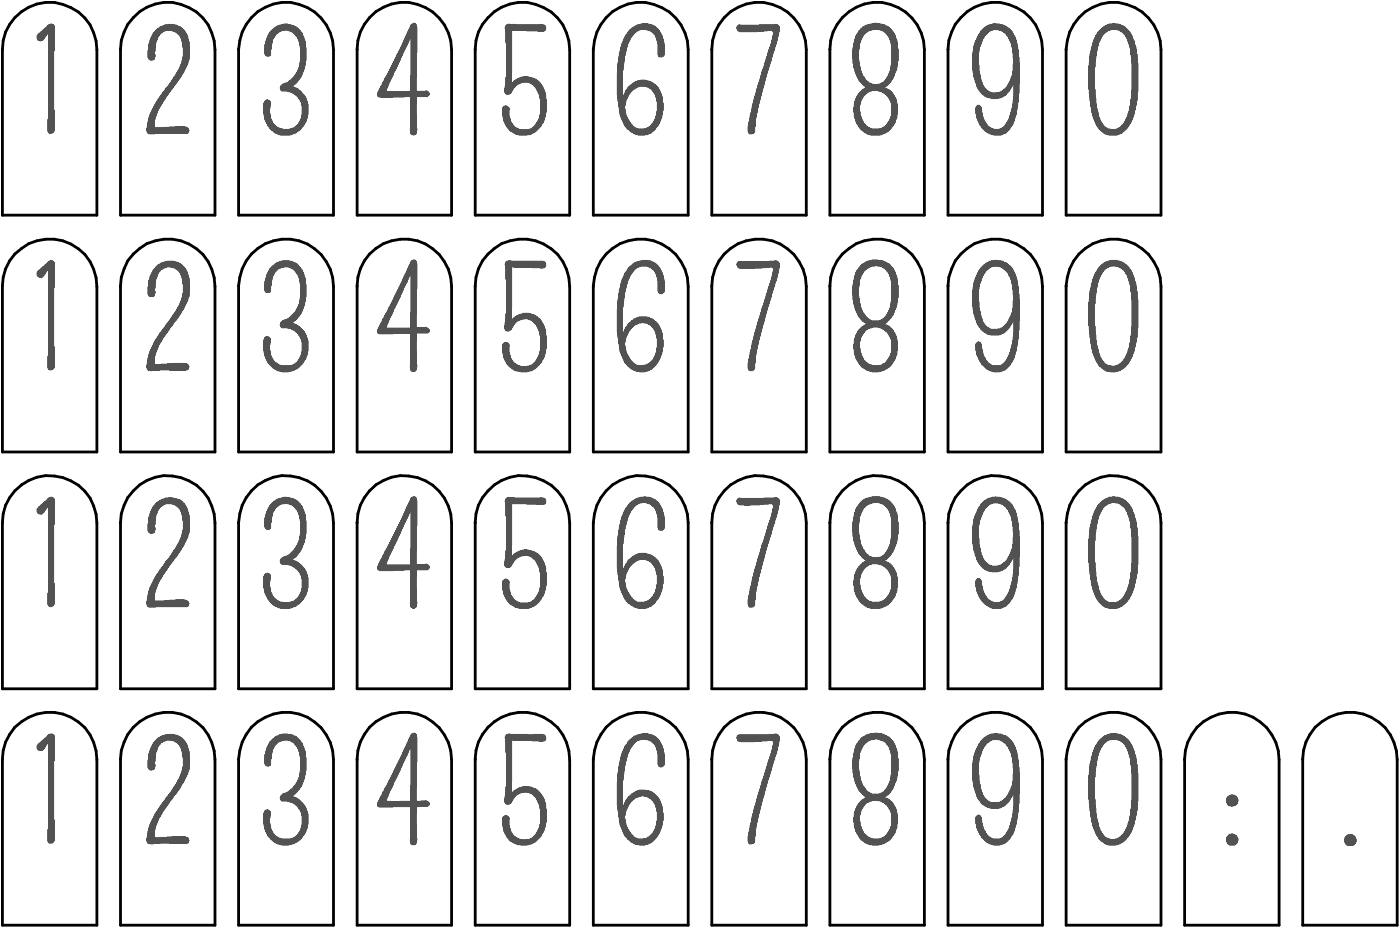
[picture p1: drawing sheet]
<svg xmlns="http://www.w3.org/2000/svg" width="296mm" height="196mm" viewBox="0 0 296 196" stroke-linecap="round" stroke-linejoin="round" font-family="sans-serif">
<g fill="#525252" stroke="#525252" stroke-width=".21">
<path d="M87.4 4.9h.3zM184.8 4.9h.5zM87.3 5h.6zM135.8 5h1.2zM184.4 5h1.7zM210.1 5h.6zM235.2 5h.7zM10.7 5.1h.3zM60 5.1h.9zM87.1 5.1h.9zM107.5 5.1h.2zM135.5 5.1h1.7zM184.1 5.1h2.3zM209.8 5.1h1.6zM234.5 5.1h2.1zM10.3 5.2h1zM35.6 5.2h.8zM59.7 5.2h1.5zM87 5.2h1.1zM107.3 5.2h1.8zM114.1 5.2h.5zM135.1 5.2h2.5zM163.7 5.2h.6zM183.7 5.2h3.1zM209.5 5.2h2.3zM234.2 5.2h2.7zM10.2 5.2h1.1zM34.9 5.2h2.2zM59.4 5.2h2.2zM86.9 5.2h1.2zM107.1 5.2h7.9zM134.8 5.2h3.1zM156.2 5.2h.3zM160.5 5.2h4zM183.4 5.2h3.7zM209.2 5.2h2.9zM234.1 5.2h3zM10.2 5.3h1.2zM34.6 5.3h2.8zM59 5.3h2.9zM86.9 5.3h1.2zM107 5.3h8.2zM134.6 5.3h3.6zM156.1 5.3h8.5zM183 5.3h4.3zM209 5.3h3.3zM233.9 5.3h3.3zM10 5.4h1.5zM34.5 5.4h3.1zM58.8 5.4h3.3zM86.8 5.4h1.3zM106.9 5.4h8.4zM134.5 5.4h3.8zM156 5.4h8.7zM183 5.4h4.4zM208.8 5.4h3.7zM233.8 5.4h3.7zM10 5.5h1.5zM34.3 5.5h3.4zM58.6 5.5h3.7zM86.8 5.5h1.3zM106.8 5.5h8.6zM134.3 5.5h4.1zM156 5.5h8.8zM182.8 5.5h4.8zM208.6 5.5h4.1zM233.6 5.5h4.1zM9.9 5.6h1.7zM34 5.6h4zM58.4 5.6h4.1zM86.7 5.6h1.4zM106.8 5.6h8.6zM134.1 5.6h4.5zM155.9 5.6h8.9zM182.6 5.6h5.2zM208.5 5.6h4.4zM233.5 5.6h4.2zM9.8 5.7h1.8zM33.9 5.7h4.3zM58.3 5.7h4.4zM86.7 5.7h1.4zM106.8 5.7h8.6zM134 5.7h4.7zM155.8 5.7h9zM182.5 5.7h5.5zM208.4 5.7h4.5zM233.3 5.7h4.6zM9.7 5.8h1.9zM33.7 5.8h4.6zM58.2 5.8h4.5zM86.7 5.8h1.5zM106.8 5.8h8.7zM133.9 5.8h4.9zM155.8 5.8h9zM182.4 5.8h5.6zM208.3 5.8h4.8zM233.3 5.8h4.7zM9.7 5.8h1.9zM33.6 5.8h4.8zM58.1 5.8h4.8zM86.6 5.8h1.6zM106.8 5.8h8.7zM133.8 5.8h5.1zM155.8 5.8h9zM182.3 5.8h5.8zM208.1 5.8h5.1zM233.1 5.8h5zM9.5 5.9h2.1zM33.5 5.9h5zM57.9 5.9h5.1zM86.6 5.9h1.6zM106.8 5.9h8.7zM133.6 5.9h5.3zM155.8 5.9h9zM182.2 5.9h6zM208 5.9h5.4zM233 5.9h5.2zM9.4 6h2.2zM33.4 6h5.2zM57.8 6h5.3zM86.5 6h1.7zM106.8 6h8.7zM133.5 6h5.6zM155.8 6h9zM182.1 6h6.2zM207.9 6h5.5zM232.9 6h5.4zM9.3 6.1h2.3zM33.3 6.1h5.4zM57.7 6.1h5.5zM86.5 6.1h1.7zM106.8 6.1h8.7zM133.4 6.1h5.8zM155.8 6.1h9zM181.9 6.1h6.5zM207.9 6.1h5.6zM232.8 6.1h5.5zM9.2 6.2h2.4zM33.1 6.2h5.7zM57.7 6.2h5.5zM86.4 6.2h1.8zM106.8 6.2h8.7zM133.3 6.2h6zM155.9 6.2h8.9zM181.9 6.2h6.6zM207.8 6.2h5.8zM232.7 6.2h5.7zM9.1 6.3h2.5zM33 6.3h5.9zM57.6 6.3h5.7zM86.4 6.3h1.8zM106.8 6.3h8.6zM133.2 6.3h2.4zM136.6 6.3h2.8zM155.9 6.3h8.9zM181.9 6.3h2.8zM185.8 6.3h2.8zM207.7 6.3h2.6zM210.6 6.3h3.1zM232.7 6.3h2.4zM236.1 6.3h2.4zM9.1 6.3h2.5zM32.9 6.3h6zM57.5 6.3h5.9zM86.4 6.3h1.8zM106.8 6.3h8.6zM133.1 6.3h2.2zM136.8 6.3h2.6zM155.9 6.3h8.9zM181.8 6.3h2.6zM186.1 6.3h2.5zM207.6 6.3h2.5zM211.2 6.3h2.6zM232.6 6.3h2.3zM236.4 6.3h2.2zM9 6.4h2.6zM32.9 6.4h2.7zM35.8 6.4h3.2zM57.4 6.4h2.9zM60.7 6.4h2.8zM86.4 6.4h1.8zM106.8 6.4h8.5zM133 6.4h2zM137.1 6.4h2.3zM156 6.4h8.8zM181.7 6.4h2.4zM186.4 6.4h2.3zM207.5 6.4h2.3zM211.4 6.4h2.5zM232.5 6.4h2.1zM236.6 6.4h2.1zM8.9 6.5h2.7zM32.9 6.5h2.2zM36.3 6.5h2.8zM57.2 6.5h2.5zM61 6.5h2.6zM86.3 6.5h1.9zM106.8 6.5h1.5zM111.3 6.5h3.9zM133 6.5h2zM137.4 6.5h2.1zM156 6.5h6.3zM163.3 6.5h1.5zM181.6 6.5h2.3zM186.6 6.5h2.1zM207.4 6.5h2.1zM211.7 6.5h2.3zM232.4 6.5h2zM236.8 6.5h2zM8.8 6.6h2.8zM32.8 6.6h2zM36.6 6.6h2.5zM57.2 6.6h2.2zM61.3 6.6h2.3zM86.3 6.6h1.9zM106.8 6.6h1.5zM113.7 6.6h1.4zM132.9 6.6h1.9zM137.6 6.6h1.9zM156.2 6.6h5.3zM163.4 6.6h1.4zM181.5 6.6h2.1zM186.8 6.6h2zM207.3 6.6h2zM211.9 6.6h2.1zM232.3 6.6h2zM236.9 6.6h1.9zM8.6 6.7h3zM32.7 6.7h1.8zM36.8 6.7h2.4zM57.1 6.7h2.1zM61.5 6.7h2.2zM86.2 6.7h2zM106.8 6.7h1.5zM132.8 6.7h1.9zM137.7 6.7h1.9zM156.4 6.7h3.8zM163.4 6.7h1.4zM181.5 6.7h2.1zM186.9 6.7h2zM207.3 6.7h1.9zM212.1 6.7h2zM232.2 6.7h1.9zM237.1 6.7h1.8zM8.6 6.8h3zM32.6 6.8h1.9zM37.1 6.8h2.2zM57.1 6.8h2zM61.7 6.8h2.1zM86.2 6.8h2zM106.9 6.8h1.4zM132.8 6.8h1.7zM137.8 6.8h1.8zM163.5 6.8h1.3zM181.5 6.8h1.9zM187 6.8h2zM207.3 6.8h1.8zM212.2 6.8h1.9zM232.2 6.8h1.8zM237.2 6.8h1.7zM8.5 6.9h3.1zM32.5 6.9h1.9zM37.2 6.9h2.1zM57 6.9h1.9zM61.9 6.9h1.9zM86.1 6.9h2.1zM106.9 6.9h1.4zM132.8 6.9h1.7zM137.9 6.9h1.8zM163.5 6.9h1.3zM181.4 6.9h1.9zM187.1 6.9h2zM207.3 6.9h1.7zM212.3 6.9h1.9zM232.1 6.9h1.7zM237.3 6.9h1.7zM8.4 6.9h3.2zM32.4 6.9h1.9zM37.3 6.9h2.1zM57 6.9h1.8zM62 6.9h1.9zM86.1 6.9h2.1zM106.9 6.9h1.4zM132.7 6.9h1.7zM138 6.9h1.7zM163.5 6.9h1.3zM181.4 6.9h1.7zM187.2 6.9h1.9zM207.2 6.9h1.7zM212.3 6.9h1.9zM232.1 6.9h1.7zM237.4 6.9h1.7zM8.2 7h2zM10.2 7h1.4zM32.3 7h1.8zM37.4 7h2zM56.9 7h1.9zM62.1 7h1.8zM86 7h2.2zM106.9 7h1.4zM132.6 7h1.7zM138.1 7h1.7zM163.5 7h1.3zM181.4 7h1.6zM187.3 7h1.8zM207.2 7h1.7zM212.5 7h1.8zM232 7h1.7zM237.5 7h1.7zM8.1 7.1h2zM10.2 7.1h1.4zM32.3 7.1h1.7zM37.5 7.1h2zM56.8 7.1h1.9zM62.1 7.1h1.9zM86 7.1h2.2zM106.9 7.1h1.4zM132.6 7.1h1.6zM138.2 7.1h1.7zM163.5 7.1h1.3zM181.3 7.1h1.7zM187.4 7.1h1.7zM207.1 7.1h1.7zM212.6 7.1h1.7zM232 7.1h1.6zM237.6 7.1h1.6zM8.1 7.2h2zM10.2 7.2h1.4zM32.3 7.2h1.7zM37.6 7.2h1.9zM56.8 7.2h1.7zM62.2 7.2h1.8zM86 7.2h2.2zM106.9 7.2h1.4zM132.5 7.2h1.6zM138.3 7.2h1.6zM163.5 7.2h1.3zM181.2 7.2h1.7zM187.5 7.2h1.7zM207 7.2h1.7zM212.7 7.2h1.7zM231.9 7.2h1.5zM237.7 7.2h1.6zM8 7.3h2zM10.2 7.3h1.4zM32.3 7.3h1.6zM37.7 7.3h1.8zM56.7 7.3h1.7zM62.3 7.3h1.8zM85.9 7.3h2.3zM106.9 7.3h1.4zM132.4 7.3h1.6zM138.3 7.3h1.7zM163.5 7.3h1.2zM181.1 7.3h1.7zM187.5 7.3h1.7zM206.9 7.3h1.7zM212.8 7.3h1.6zM231.9 7.3h1.5zM237.7 7.3h1.6zM7.9 7.4h2zM10.2 7.4h1.4zM32.2 7.4h1.6zM37.8 7.4h1.8zM56.7 7.4h1.6zM62.4 7.4h1.7zM85.9 7.4h2.3zM106.9 7.4h1.4zM132.3 7.4h1.6zM138.4 7.4h1.6zM163.5 7.4h1.2zM181.1 7.4h1.6zM187.6 7.4h1.7zM206.9 7.4h1.5zM212.8 7.4h1.7zM231.8 7.4h1.5zM237.8 7.4h1.6zM7.9 7.5h2zM10.2 7.5h1.3zM32.2 7.5h1.6zM37.8 7.5h1.8zM56.6 7.5h1.7zM62.5 7.5h1.6zM85.9 7.5h2.3zM106.9 7.5h1.4zM132.3 7.5h1.6zM138.5 7.5h1.5zM163.4 7.5h1.3zM181 7.5h1.7zM187.6 7.5h1.7zM206.8 7.5h1.6zM212.9 7.5h1.6zM231.7 7.5h1.6zM237.9 7.5h1.5zM7.8 7.5h2zM10.2 7.5h1.3zM32.1 7.5h1.6zM37.9 7.5h1.8zM56.6 7.5h1.7zM62.5 7.5h1.6zM85.9 7.5h2.3zM106.9 7.5h1.4zM132.2 7.5h1.7zM138.5 7.5h1.5zM163.4 7.5h1.2zM181 7.5h1.6zM187.7 7.5h1.7zM206.8 7.5h1.6zM212.9 7.5h1.6zM231.6 7.5h1.7zM237.9 7.5h1.5zM7.8 7.6h1.9zM10.2 7.6h1.3zM32.1 7.6h1.5zM38 7.6h1.7zM56.6 7.6h1.6zM62.6 7.6h1.6zM85.8 7.6h2.4zM106.9 7.6h1.4zM132.2 7.6h1.6zM138.5 7.6h1.6zM163.4 7.6h1.2zM180.9 7.6h1.6zM187.8 7.6h1.6zM206.8 7.6h1.5zM213 7.6h1.6zM231.6 7.6h1.6zM238 7.6h1.4zM7.8 7.7h1.9zM10.2 7.7h1.3zM32 7.7h1.6zM38 7.7h1.7zM56.6 7.7h1.6zM62.7 7.7h1.5zM85.8 7.7h2.4zM106.9 7.7h1.4zM132.2 7.7h1.5zM138.6 7.7h1.5zM163.4 7.7h1.2zM180.9 7.7h1.6zM187.9 7.7h1.6zM206.7 7.7h1.6zM213.1 7.7h1.5zM231.6 7.7h1.5zM238 7.7h1.5zM7.8 7.8h1.9zM10.2 7.8h1.3zM32 7.8h1.5zM38.1 7.8h1.6zM56.5 7.8h1.6zM62.7 7.8h1.6zM85.7 7.8h2.5zM106.9 7.8h1.4zM132.1 7.8h1.5zM138.6 7.8h1.5zM163.3 7.8h1.3zM180.9 7.8h1.6zM187.9 7.8h1.6zM206.7 7.8h1.5zM213.2 7.8h1.5zM231.6 7.8h1.5zM238.1 7.8h1.4zM7.8 7.9h1.8zM10.2 7.9h1.3zM31.9 7.9h1.5zM38.1 7.9h1.7zM56.5 7.9h1.6zM62.8 7.9h1.5zM85.7 7.9h2.5zM106.9 7.9h1.4zM132.1 7.9h1.4zM138.7 7.9h1.4zM163.3 7.9h1.2zM180.9 7.9h1.6zM188 7.9h1.5zM206.7 7.9h1.5zM213.2 7.9h1.5zM231.6 7.9h1.4zM238.2 7.9h1.4zM7.8 8h1.7zM10.2 8h1.3zM31.9 8h1.5zM38.1 8h1.7zM56.5 8h1.5zM62.8 8h1.5zM85.7 8h2.5zM106.9 8h1.4zM132 8h1.5zM138.7 8h1.4zM163.3 8h1.2zM180.8 8h1.6zM188 8h1.5zM206.6 8h1.5zM213.3 8h1.5zM231.5 8h1.5zM238.2 8h1.4zM7.8 8h1.7zM10.2 8h1.3zM31.8 8h1.6zM38.2 8h1.6zM56.4 8h1.5zM62.9 8h1.4zM85.6 8h2.6zM106.9 8h1.4zM132 8h1.4zM138.8 8h1.4zM163.3 8h1.2zM180.8 8h1.6zM188 8h1.5zM206.6 8h1.5zM213.3 8h1.5zM231.5 8h1.4zM238.3 8h1.3zM7.8 8.1h1.6zM10.2 8.1h1.3zM31.8 8.1h1.6zM38.3 8.1h1.5zM56.4 8.1h1.5zM62.9 8.1h1.4zM85.6 8.1h1.2zM86.9 8.1h1.3zM106.9 8.1h1.4zM131.9 8.1h1.5zM138.8 8.1h1.4zM163.3 8.1h1.2zM180.8 8.1h1.5zM188 8.1h1.6zM206.6 8.1h1.4zM213.3 8.1h1.5zM231.4 8.1h1.5zM238.3 8.1h1.3zM7.9 8.2h1.4zM10.2 8.2h1.3zM31.8 8.2h1.6zM38.3 8.2h1.5zM56.3 8.2h1.5zM63 8.2h1.3zM85.5 8.2h1.3zM86.9 8.2h1.3zM106.9 8.2h1.4zM131.9 8.2h1.4zM138.8 8.2h1.5zM163.3 8.2h1.2zM180.8 8.2h1.5zM188 8.2h1.6zM206.5 8.2h1.4zM213.4 8.2h1.4zM231.4 8.2h1.4zM238.3 8.2h1.4zM7.9 8.3h1.4zM10.2 8.3h1.3zM31.7 8.3h1.6zM38.4 8.3h1.5zM56.3 8.3h1.4zM63 8.3h1.4zM85.5 8.3h1.2zM86.9 8.3h1.3zM106.9 8.3h1.4zM131.9 8.3h1.4zM138.9 8.3h1.4zM163.2 8.3h1.2zM180.8 8.3h1.4zM188.1 8.3h1.6zM206.5 8.3h1.4zM213.4 8.3h1.5zM231.3 8.3h1.5zM238.3 8.3h1.4zM8 8.4h1.2zM10.2 8.4h1.3zM31.7 8.4h1.6zM38.4 8.4h1.5zM56.3 8.4h1.4zM63.1 8.4h1.3zM85.4 8.4h1.3zM86.9 8.4h1.3zM106.9 8.4h1.4zM131.8 8.4h1.5zM138.9 8.4h1.4zM163.2 8.4h1.2zM180.7 8.4h1.5zM188.1 8.4h1.6zM206.4 8.4h1.5zM213.4 8.4h1.5zM231.3 8.4h1.4zM238.4 8.4h1.4zM8 8.5h1.1zM10.2 8.5h1.3zM31.7 8.5h1.6zM38.4 8.5h1.5zM56.3 8.5h1.4zM63.1 8.5h1.4zM85.4 8.5h1.2zM86.9 8.5h1.3zM106.9 8.5h1.4zM131.8 8.5h1.5zM138.9 8.5h1.5zM163.2 8.5h1.2zM180.7 8.5h1.4zM188.2 8.5h1.5zM206.4 8.5h1.5zM213.4 8.5h1.6zM231.3 8.5h1.4zM238.4 8.5h1.4zM8.1 8.6h.9zM10.2 8.6h1.3zM31.7 8.6h1.5zM38.4 8.6h1.5zM56.2 8.6h1.5zM63.2 8.6h1.3zM85.3 8.6h1.2zM86.9 8.6h1.3zM106.9 8.6h1.4zM131.7 8.6h1.5zM138.9 8.6h1.5zM163.2 8.6h1.2zM180.7 8.6h1.4zM188.2 8.6h1.5zM206.3 8.6h1.5zM213.5 8.6h1.5zM231.2 8.6h1.5zM238.4 8.6h1.5zM8.4 8.6h.3zM10.2 8.6h1.3zM31.7 8.6h1.5zM38.4 8.6h1.6zM56.2 8.6h1.5zM63.2 8.6h1.3zM85.3 8.6h1.2zM86.9 8.6h1.3zM106.9 8.6h1.4zM131.7 8.6h1.5zM138.9 8.6h1.5zM163.2 8.6h1.1zM180.7 8.6h1.4zM188.3 8.6h1.4zM206.2 8.6h1.6zM213.5 8.6h1.5zM231.2 8.6h1.5zM238.4 8.6h1.5zM10.2 8.7h1.3zM31.7 8.7h1.4zM38.4 8.7h1.6zM56.2 8.7h1.5zM63.2 8.7h1.4zM85.3 8.7h1.2zM86.9 8.7h1.3zM106.9 8.7h1.4zM131.7 8.7h1.4zM138.9 8.7h1.5zM163.2 8.7h1.1zM180.6 8.7h1.4zM188.3 8.7h1.4zM206.2 8.7h1.6zM213.6 8.7h1.5zM231.2 8.7h1.4zM238.5 8.7h1.4zM10.2 8.8h1.3zM31.7 8.8h1.4zM38.4 8.8h1.6zM56.1 8.8h1.6zM63.2 8.8h1.4zM85.3 8.8h1.1zM86.9 8.8h1.3zM106.9 8.8h1.4zM131.7 8.8h1.4zM138.9 8.8h1.5zM163.2 8.8h1.1zM180.6 8.8h1.4zM188.3 8.8h1.4zM206.2 8.8h1.5zM213.6 8.8h1.5zM231.1 8.8h1.5zM238.5 8.8h1.4zM10.2 8.9h1.3zM31.6 8.9h1.4zM38.4 8.9h1.6zM56.1 8.9h1.6zM63.2 8.9h1.4zM85.3 8.9h1.1zM86.9 8.9h1.3zM106.9 8.9h1.4zM131.7 8.9h1.3zM138.9 8.9h1.6zM163.1 8.9h1.2zM180.6 8.9h1.4zM188.3 8.9h1.5zM206.2 8.9h1.5zM213.7 8.9h1.4zM231.1 8.9h1.4zM238.6 8.9h1.3zM10.2 9h1.3zM31.6 9h1.4zM38.5 9h1.5zM56 9h1.6zM63.2 9h1.4zM85.2 9h1.2zM86.9 9h1.3zM106.9 9h1.4zM131.6 9h1.4zM139 9h1.5zM163.1 9h1.2zM180.6 9h1.3zM188.4 9h1.4zM206.2 9h1.5zM213.7 9h1.4zM231.1 9h1.4zM238.6 9h1.4zM10.2 9.1h1.3zM31.6 9.1h1.4zM38.5 9.1h1.5zM56 9.1h1.6zM63.2 9.1h1.4zM85.2 9.1h1.2zM86.9 9.1h1.3zM106.9 9.1h1.4zM131.6 9.1h1.3zM139 9.1h1.5zM163.1 9.1h1.2zM180.6 9.1h1.3zM188.4 9.1h1.4zM206.2 9.1h1.4zM213.8 9.1h1.3zM231.1 9.1h1.3zM238.7 9.1h1.3zM10.2 9.1h1.3zM31.5 9.1h1.5zM38.5 9.1h1.5zM56 9.1h1.6zM63.2 9.1h1.5zM85.1 9.1h1.3zM86.9 9.1h1.3zM107 9.1h1.3zM131.5 9.1h1.4zM139 9.1h1.5zM163.1 9.1h1.2zM180.5 9.1h1.4zM188.4 9.1h1.4zM206.1 9.1h1.5zM213.8 9.1h1.3zM231.1 9.1h1.3zM238.7 9.1h1.3zM10.2 9.2h1.3zM31.5 9.2h1.5zM38.5 9.2h1.5zM56 9.2h1.6zM63.3 9.2h1.4zM85.1 9.2h1.2zM86.9 9.2h1.3zM107 9.2h1.3zM131.5 9.2h1.3zM139 9.2h1.5zM163 9.2h1.3zM180.5 9.2h1.4zM188.4 9.2h1.4zM206.1 9.2h1.4zM213.8 9.2h1.3zM231 9.2h1.4zM238.7 9.2h1.3zM10.2 9.3h1.3zM31.4 9.3h1.5zM38.6 9.3h1.4zM56 9.3h1.5zM63.3 9.3h1.4zM85 9.3h1.3zM86.9 9.3h1.3zM107 9.3h1.3zM131.5 9.3h1.3zM139.1 9.3h1.4zM163 9.3h1.2zM180.5 9.3h1.4zM188.4 9.3h1.5zM206.1 9.3h1.4zM213.9 9.3h1.2zM231 9.3h1.4zM238.7 9.3h1.3zM10.2 9.4h1.3zM31.4 9.4h1.5zM38.6 9.4h1.4zM56 9.4h1.5zM63.3 9.4h1.4zM85 9.4h1.2zM86.9 9.4h1.3zM107 9.4h1.3zM131.4 9.4h1.4zM139.1 9.4h1.4zM163 9.4h1.2zM180.5 9.4h1.4zM188.5 9.4h1.4zM206 9.4h1.5zM213.9 9.4h1.2zM231 9.4h1.4zM238.8 9.4h1.2zM10.2 9.5h1.3zM31.4 9.5h1.5zM38.6 9.5h1.4zM56 9.5h1.5zM63.3 9.5h1.4zM85 9.5h1.2zM86.9 9.5h1.3zM107 9.5h1.3zM131.4 9.5h1.4zM139.1 9.5h1.4zM163 9.5h1.1zM180.5 9.5h1.3zM188.5 9.5h1.4zM206 9.5h1.4zM213.9 9.5h1.2zM231 9.5h1.3zM238.8 9.5h1.3zM10.2 9.6h1.3zM31.4 9.6h1.5zM38.6 9.6h1.4zM56 9.6h1.5zM63.3 9.6h1.4zM84.9 9.6h1.2zM86.9 9.6h1.3zM107 9.6h1.3zM131.4 9.6h1.4zM139.1 9.6h1.4zM162.9 9.6h1.2zM180.5 9.6h1.3zM188.5 9.6h1.4zM206 9.6h1.4zM213.9 9.6h1.3zM231 9.6h1.3zM238.8 9.6h1.3zM10.2 9.7h1.3zM31.4 9.7h1.5zM38.6 9.7h1.4zM56 9.7h1.4zM63.4 9.7h1.3zM84.9 9.7h1.2zM86.9 9.7h1.3zM107 9.7h1.3zM131.3 9.7h1.5zM139.1 9.7h1.4zM162.9 9.7h1.2zM180.4 9.7h1.4zM188.5 9.7h1.4zM205.9 9.7h1.4zM214 9.7h1.2zM231 9.7h1.3zM238.8 9.7h1.4zM10.2 9.7h1.3zM31.3 9.7h1.6zM38.6 9.7h1.4zM56 9.7h1.4zM63.4 9.7h1.3zM84.8 9.7h1.2zM86.9 9.7h1.3zM107 9.7h1.3zM131.3 9.7h1.5zM139.1 9.7h1.4zM162.9 9.7h1.1zM180.4 9.7h1.4zM188.5 9.7h1.4zM205.9 9.7h1.4zM214 9.7h1.2zM230.9 9.7h1.3zM238.8 9.7h1.4zM10.2 9.8h1.3zM31.3 9.8h1.6zM38.6 9.8h1.5zM56 9.8h1.4zM63.4 9.8h1.3zM84.8 9.8h1.2zM86.9 9.8h1.3zM107 9.8h1.3zM131.3 9.8h1.4zM139.1 9.8h1.4zM162.8 9.8h1.2zM180.4 9.8h1.4zM188.5 9.8h1.4zM205.9 9.8h1.4zM214 9.8h1.2zM230.9 9.8h1.3zM238.8 9.8h1.4zM10.2 9.9h1.3zM31.3 9.9h1.6zM38.6 9.9h1.5zM56 9.9h1.4zM63.4 9.9h1.3zM84.8 9.9h1.1zM86.9 9.9h1.3zM107 9.9h1.3zM131.3 9.9h1.4zM139.1 9.9h1.4zM162.8 9.9h1.2zM180.4 9.9h1.4zM188.5 9.9h1.4zM205.9 9.9h1.4zM214 9.9h1.2zM230.9 9.9h1.3zM238.8 9.9h1.5zM10.2 10h1.3zM31.3 10h1.6zM38.6 10h1.5zM56 10h1.4zM63.4 10h1.3zM84.8 10h1.1zM86.9 10h1.3zM107 10h1.3zM131.2 10h1.5zM139.1 10h1.4zM162.7 10h1.2zM180.4 10h1.4zM188.5 10h1.4zM205.9 10h1.4zM214 10h1.3zM230.8 10h1.4zM238.9 10h1.4zM10.2 10.1h1.3zM31.3 10.1h1.6zM38.7 10.1h1.4zM56 10.1h1.4zM63.5 10.1h1.3zM84.7 10.1h1.2zM86.9 10.1h1.3zM107 10.1h1.3zM131.2 10.1h1.4zM139.1 10.1h1.4zM162.7 10.1h1.2zM180.3 10.1h1.5zM188.5 10.1h1.4zM205.9 10.1h1.4zM214 10.1h1.3zM230.8 10.1h1.4zM238.9 10.1h1.4zM10.2 10.2h1.3zM31.3 10.2h1.6zM38.7 10.2h1.4zM56 10.2h1.4zM63.5 10.2h1.3zM84.7 10.2h1.2zM86.9 10.2h1.3zM107 10.2h1.3zM131.2 10.2h1.4zM139.1 10.2h1.4zM162.7 10.2h1.2zM180.3 10.2h1.5zM188.5 10.2h1.4zM205.8 10.2h1.4zM214 10.2h1.3zM230.8 10.2h1.4zM238.9 10.2h1.4zM10.2 10.2h1.3zM31.3 10.2h1.6zM38.7 10.2h1.4zM56 10.2h1.4zM63.5 10.2h1.3zM84.6 10.2h1.2zM86.9 10.2h1.3zM107 10.2h1.3zM131.1 10.2h1.5zM139.1 10.2h1.4zM162.6 10.2h1.3zM180.3 10.2h1.5zM188.6 10.2h1.3zM205.8 10.2h1.4zM214 10.2h1.3zM230.7 10.2h1.5zM239 10.2h1.3zM10.2 10.3h1.3zM31.3 10.3h1.6zM38.7 10.3h1.4zM55.9 10.3h1.5zM63.5 10.3h1.3zM84.6 10.3h1.2zM86.9 10.3h1.3zM107 10.3h1.3zM131.1 10.3h1.4zM139.1 10.3h1.4zM162.6 10.3h1.3zM180.3 10.3h1.4zM188.6 10.3h1.4zM205.8 10.3h1.4zM214.1 10.3h1.2zM230.7 10.3h1.4zM239 10.3h1.3zM10.2 10.4h1.3zM31.3 10.4h1.6zM38.7 10.4h1.4zM55.9 10.4h1.5zM63.5 10.4h1.3zM84.5 10.4h1.2zM86.9 10.4h1.3zM107 10.4h1.3zM131.1 10.4h1.4zM139.1 10.4h1.4zM162.6 10.4h1.3zM180.3 10.4h1.4zM188.6 10.4h1.4zM205.8 10.4h1.4zM214.1 10.4h1.2zM230.7 10.4h1.4zM239 10.4h1.4zM10.2 10.5h1.3zM31.3 10.5h1.6zM38.7 10.5h1.4zM55.9 10.5h1.4zM63.5 10.5h1.3zM84.5 10.5h1.2zM86.9 10.5h1.3zM107 10.5h1.3zM131.1 10.5h1.4zM139.1 10.5h1.4zM162.6 10.5h1.2zM180.3 10.5h1.4zM188.6 10.5h1.4zM205.8 10.5h1.4zM214.1 10.5h1.3zM230.7 10.5h1.4zM239 10.5h1.4zM10.2 10.6h1.3zM31.3 10.6h1.6zM38.7 10.6h1.4zM55.9 10.6h1.4zM63.5 10.6h1.3zM84.4 10.6h1.2zM86.9 10.6h1.3zM107 10.6h1.3zM131.1 10.6h1.4zM139.1 10.6h1.4zM162.6 10.6h1.2zM180.3 10.6h1.4zM188.6 10.6h1.4zM205.8 10.6h1.3zM214.1 10.6h1.3zM230.7 10.6h1.4zM239 10.6h1.4zM10.2 10.7h1.3zM31.2 10.7h1.7zM38.7 10.7h1.4zM55.9 10.7h1.4zM63.5 10.7h1.3zM84.4 10.7h1.2zM86.9 10.7h1.3zM107 10.7h1.3zM131.1 10.7h1.4zM139.1 10.7h1.4zM162.6 10.7h1.1zM180.3 10.7h1.4zM188.6 10.7h1.4zM205.8 10.7h1.3zM214.1 10.7h1.3zM230.7 10.7h1.4zM239 10.7h1.4zM10.2 10.8h1.3zM31.2 10.8h1.7zM38.7 10.8h1.4zM55.9 10.8h1.4zM63.5 10.8h1.3zM84.3 10.8h1.2zM86.9 10.8h1.3zM107 10.8h1.3zM131.1 10.8h1.4zM139.1 10.8h1.4zM162.5 10.8h1.2zM180.3 10.8h1.3zM188.6 10.8h1.4zM205.7 10.8h1.4zM214.1 10.8h1.3zM230.6 10.8h1.5zM239.1 10.8h1.3zM10.2 10.8h1.2zM31.2 10.8h1.7zM38.7 10.8h1.4zM55.9 10.8h1.4zM63.5 10.8h1.3zM84.3 10.8h1.2zM86.9 10.8h1.3zM107 10.8h1.3zM131.1 10.8h1.3zM139.1 10.8h1.4zM162.5 10.8h1.2zM180.3 10.8h1.3zM188.6 10.8h1.4zM205.7 10.8h1.4zM214.1 10.8h1.3zM230.6 10.8h1.4zM239.1 10.8h1.3zM10.2 10.9h1.2zM31.2 10.9h1.6zM38.7 10.9h1.4zM55.9 10.9h1.4zM63.5 10.9h1.3zM84.2 10.9h1.2zM86.9 10.9h1.3zM107 10.9h1.3zM131.1 10.9h1.3zM139.1 10.9h1.4zM162.5 10.9h1.2zM180.3 10.9h1.3zM188.6 10.9h1.4zM205.7 10.9h1.4zM214.1 10.9h1.3zM230.6 10.9h1.4zM239.1 10.9h1.3zM10.2 11h1.2zM31.2 11h1.6zM38.7 11h1.4zM55.9 11h1.4zM63.5 11h1.3zM84.2 11h1.2zM86.9 11h1.3zM107 11h1.3zM131.1 11h1.3zM139.1 11h1.4zM162.4 11h1.3zM180.3 11h1.3zM188.6 11h1.4zM205.7 11h1.4zM214.1 11h1.4zM230.6 11h1.4zM239.1 11h1.4zM10.2 11.1h1.2zM31.2 11.1h1.6zM38.7 11.1h1.4zM55.9 11.1h1.4zM63.5 11.1h1.3zM84.2 11.1h1.1zM86.9 11.1h1.3zM107 11.1h1.3zM131 11.1h1.3zM139.1 11.1h1.4zM162.4 11.1h1.2zM180.3 11.1h1.3zM188.6 11.1h1.4zM205.7 11.1h1.3zM214.1 11.1h1.4zM230.6 11.1h1.4zM239.1 11.1h1.4zM10.2 11.2h1.2zM31.2 11.2h1.6zM38.7 11.2h1.4zM55.9 11.2h1.4zM63.5 11.2h1.3zM84.2 11.2h1.1zM86.9 11.2h1.2zM107 11.2h1.3zM131 11.2h1.3zM139.1 11.2h1.4zM162.4 11.2h1.2zM180.3 11.2h1.3zM188.6 11.2h1.4zM205.7 11.2h1.3zM214.1 11.2h1.4zM230.6 11.2h1.4zM239.1 11.2h1.4zM10.2 11.3h1.2zM31.2 11.3h1.6zM38.7 11.3h1.4zM56 11.3h1.3zM63.5 11.3h1.3zM84.1 11.3h1.2zM86.9 11.3h1.2zM107 11.3h1.3zM131 11.3h1.3zM139.1 11.3h1.4zM162.3 11.3h1.3zM180.3 11.3h1.3zM188.6 11.3h1.4zM205.7 11.3h1.3zM214.2 11.3h1.3zM230.6 11.3h1.4zM239.1 11.3h1.4zM10.2 11.3h1.2zM31.2 11.3h1.6zM38.7 11.3h1.4zM56 11.3h1.3zM63.5 11.3h1.3zM84.1 11.3h1.2zM86.9 11.3h1.2zM107 11.3h1.3zM130.9 11.3h1.3zM139.1 11.3h1.4zM162.3 11.3h1.2zM180.3 11.3h1.3zM188.6 11.3h1.4zM205.7 11.3h1.3zM214.2 11.3h1.3zM230.5 11.3h1.4zM239.1 11.3h1.4zM10.2 11.4h1.2zM31.2 11.4h1.6zM38.7 11.4h1.4zM56 11.4h1.3zM63.5 11.4h1.3zM84 11.4h1.2zM86.9 11.4h1.2zM107 11.4h1.3zM130.9 11.4h1.3zM139.1 11.4h1.4zM162.3 11.4h1.2zM180.3 11.4h1.3zM188.6 11.4h1.4zM205.7 11.4h1.3zM214.2 11.4h1.3zM230.5 11.4h1.4zM239.1 11.4h1.4zM10.2 11.5h1.2zM31.2 11.5h1.7zM38.7 11.5h1.4zM56 11.5h1.3zM63.5 11.5h1.3zM83.9 11.5h1.3zM86.9 11.5h1.2zM107 11.5h1.3zM130.9 11.5h1.3zM139.1 11.5h1.4zM162.2 11.5h1.3zM180.3 11.5h1.3zM188.6 11.5h1.4zM205.7 11.5h1.3zM214.2 11.5h1.3zM230.5 11.5h1.4zM239.1 11.5h1.4zM10.2 11.6h1.2zM31.2 11.6h1.7zM38.7 11.6h1.4zM56 11.6h1.2zM63.5 11.6h1.3zM83.9 11.6h1.3zM86.9 11.6h1.2zM107 11.6h1.3zM130.9 11.6h1.3zM139.1 11.6h1.4zM162.2 11.6h1.3zM180.3 11.6h1.3zM188.6 11.6h1.4zM205.7 11.6h1.3zM214.2 11.6h1.3zM230.5 11.6h1.4zM239.1 11.6h1.4zM10.2 11.7h1.2zM31.2 11.7h1.7zM38.7 11.7h1.4zM56.1 11.7h1.1zM63.5 11.7h1.3zM83.9 11.7h1.2zM86.9 11.7h1.2zM107 11.7h1.3zM130.9 11.7h1.3zM139.2 11.7h1.3zM162.2 11.7h1.2zM180.3 11.7h1.3zM188.6 11.7h1.4zM205.7 11.7h1.3zM214.2 11.7h1.3zM230.5 11.7h1.4zM239.2 11.7h1.3zM10.2 11.8h1.2zM31.2 11.8h1.7zM38.7 11.8h1.4zM56.2 11.8h.9zM63.5 11.8h1.3zM83.8 11.8h1.3zM86.9 11.8h1.2zM107 11.8h1.3zM130.9 11.8h1.3zM139.2 11.8h1.3zM162.2 11.8h1.2zM180.3 11.8h1.3zM188.6 11.8h1.4zM205.7 11.8h1.3zM214.2 11.8h1.3zM230.5 11.8h1.4zM239.2 11.8h1.3zM10.2 11.9h1.2zM31.2 11.9h1.7zM38.7 11.9h1.4zM56.4 11.9h.6zM63.5 11.9h1.3zM83.8 11.9h1.2zM86.9 11.9h1.2zM107 11.9h1.3zM130.9 11.9h1.3zM139.2 11.9h1.1zM162.1 11.9h1.3zM180.3 11.9h1.3zM188.6 11.9h1.4zM205.6 11.9h1.4zM214.2 11.9h1.3zM230.5 11.9h1.3zM239.2 11.9h1.3zM10.2 11.9h1.2zM31.2 11.9h1.7zM38.7 11.9h1.3zM63.5 11.9h1.3zM83.7 11.9h1.3zM86.9 11.9h1.2zM107 11.9h1.3zM130.9 11.9h1.3zM139.3 11.9h1zM162.1 11.9h1.2zM180.3 11.9h1.3zM188.6 11.9h1.4zM205.6 11.9h1.4zM214.2 11.9h1.3zM230.5 11.9h1.3zM239.2 11.9h1.3zM10.2 12h1.2zM31.2 12h1.7zM38.6 12h1.4zM63.5 12h1.3zM83.7 12h1.2zM86.9 12h1.2zM107 12h1.3zM130.8 12h1.4zM139.4 12h.6zM162.1 12h1.2zM180.3 12h1.3zM188.6 12h1.4zM205.6 12h1.4zM214.2 12h1.3zM230.4 12h1.4zM239.2 12h1.3zM10.2 12.1h1.2zM31.2 12.1h1.6zM38.6 12.1h1.4zM63.5 12.1h1.3zM83.7 12.1h1.2zM86.9 12.1h1.2zM107 12.1h1.3zM130.8 12.1h1.4zM162.1 12.1h1.2zM180.3 12.1h1.3zM188.6 12.1h1.4zM205.6 12.1h1.4zM214.2 12.1h1.4zM230.4 12.1h1.4zM239.2 12.1h1.3zM10.2 12.2h1.2zM31.2 12.2h1.6zM38.6 12.2h1.4zM63.5 12.2h1.3zM83.7 12.2h1.1zM86.9 12.2h1.2zM107 12.2h1.3zM130.8 12.2h1.4zM162.1 12.2h1.1zM180.3 12.2h1.3zM188.6 12.2h1.4zM205.6 12.2h1.4zM214.2 12.2h1.4zM230.4 12.2h1.4zM239.2 12.2h1.3zM10.2 12.3h1.2zM31.3 12.3h1.5zM38.6 12.3h1.4zM63.5 12.3h1.3zM83.6 12.3h1.2zM86.9 12.3h1.2zM107 12.3h1.3zM130.8 12.3h1.4zM162.1 12.3h1.1zM180.3 12.3h1.3zM188.6 12.3h1.4zM205.6 12.3h1.4zM214.2 12.3h1.4zM230.4 12.3h1.4zM239.3 12.3h1.2zM10.2 12.4h1.2zM31.3 12.4h1.4zM38.5 12.4h1.5zM63.5 12.4h1.3zM83.6 12.4h1.2zM86.9 12.4h1.2zM107 12.4h1.3zM130.7 12.4h1.5zM162 12.4h1.2zM180.3 12.4h1.3zM188.6 12.4h1.4zM205.6 12.4h1.4zM214.3 12.4h1.3zM230.4 12.4h1.4zM239.3 12.4h1.2zM10.2 12.4h1.2zM31.4 12.4h1.3zM38.5 12.4h1.5zM63.5 12.4h1.3zM83.5 12.4h1.3zM86.9 12.4h1.2zM107 12.4h1.3zM130.7 12.4h1.4zM162 12.4h1.2zM180.3 12.4h1.3zM188.6 12.4h1.4zM205.6 12.4h1.4zM214.3 12.4h1.3zM230.4 12.4h1.3zM239.3 12.4h1.2zM10.2 12.5h1.2zM31.5 12.5h1.2zM38.5 12.5h1.5zM63.5 12.5h1.3zM83.5 12.5h1.3zM86.9 12.5h1.2zM107 12.5h1.3zM130.7 12.5h1.4zM162 12.5h1.2zM180.3 12.5h1.3zM188.6 12.5h1.4zM205.6 12.5h1.4zM214.3 12.5h1.3zM230.4 12.5h1.3zM239.3 12.5h1.2zM10.2 12.6h1.2zM31.6 12.6h1zM38.5 12.6h1.5zM63.5 12.6h1.3zM83.4 12.6h1.3zM86.9 12.6h1.2zM107 12.6h1.3zM130.7 12.6h1.4zM162 12.6h1.2zM180.3 12.6h1.4zM188.6 12.6h1.4zM205.6 12.6h1.4zM214.3 12.6h1.3zM230.4 12.6h1.3zM239.3 12.6h1.2zM10.2 12.7h1.2zM31.7 12.7h.6zM38.5 12.7h1.5zM63.5 12.7h1.3zM83.4 12.7h1.3zM86.9 12.7h1.2zM107 12.7h1.3zM130.7 12.7h1.4zM161.9 12.7h1.3zM180.3 12.7h1.4zM188.6 12.7h1.4zM205.6 12.7h1.4zM214.3 12.7h1.3zM230.4 12.7h1.3zM239.3 12.7h1.3zM10.2 12.8h1.2zM38.4 12.8h1.6zM63.5 12.8h1.3zM83.3 12.8h1.4zM86.9 12.8h1.2zM107 12.8h1.3zM130.7 12.8h1.4zM161.9 12.8h1.3zM180.3 12.8h1.4zM188.6 12.8h1.4zM205.6 12.8h1.4zM214.3 12.8h1.3zM230.4 12.8h1.3zM239.3 12.8h1.3zM10.2 12.9h1.2zM38.4 12.9h1.6zM63.5 12.9h1.2zM83.3 12.9h1.3zM86.9 12.9h1.2zM107 12.9h1.3zM130.7 12.9h1.4zM161.9 12.9h1.3zM180.3 12.9h1.4zM188.6 12.9h1.4zM205.6 12.9h1.4zM214.3 12.9h1.3zM230.4 12.9h1.3zM239.3 12.9h1.3zM10.2 13h1.2zM38.4 13h1.5zM63.4 13h1.3zM83.2 13h1.4zM86.9 13h1.2zM107 13h1.3zM130.7 13h1.4zM161.8 13h1.3zM180.3 13h1.4zM188.6 13h1.3zM205.6 13h1.4zM214.3 13h1.3zM230.4 13h1.3zM239.3 13h1.3zM10.2 13h1.2zM38.4 13h1.5zM63.4 13h1.3zM83.2 13h1.3zM86.9 13h1.2zM107 13h1.3zM130.7 13h1.3zM161.8 13h1.3zM180.3 13h1.4zM188.6 13h1.3zM205.6 13h1.4zM214.3 13h1.3zM230.4 13h1.2zM239.3 13h1.3zM10.2 13.1h1.2zM38.4 13.1h1.4zM63.4 13.1h1.3zM83.1 13.1h1.4zM86.9 13.1h1.2zM107 13.1h1.3zM130.7 13.1h1.3zM161.8 13.1h1.3zM180.3 13.1h1.5zM188.6 13.1h1.3zM205.6 13.1h1.4zM214.3 13.1h1.3zM230.4 13.1h1.2zM239.3 13.1h1.3zM10.2 13.2h1.2zM38.4 13.2h1.4zM63.4 13.2h1.3zM83.1 13.2h1.3zM86.9 13.2h1.2zM107 13.2h1.3zM130.6 13.2h1.4zM161.7 13.2h1.3zM180.3 13.2h1.5zM188.6 13.2h1.3zM205.6 13.2h1.4zM214.3 13.2h1.3zM230.3 13.2h1.3zM239.3 13.2h1.3zM10.2 13.3h1.2zM38.4 13.3h1.4zM63.4 13.3h1.3zM83.1 13.3h1.2zM86.9 13.3h1.2zM107 13.3h1.3zM130.6 13.3h1.4zM161.7 13.3h1.3zM180.3 13.3h1.5zM188.5 13.3h1.4zM205.6 13.3h1.4zM214.3 13.3h1.3zM230.3 13.3h1.3zM239.3 13.3h1.3zM10.2 13.4h1.2zM38.4 13.4h1.4zM63.3 13.4h1.3zM83.1 13.4h1.2zM86.9 13.4h1.2zM107 13.4h1.3zM130.6 13.4h1.4zM161.7 13.4h1.2zM180.3 13.4h1.5zM188.5 13.4h1.4zM205.6 13.4h1.4zM214.3 13.4h1.3zM230.3 13.4h1.3zM239.4 13.4h1.3zM10.2 13.5h1.2zM38.3 13.5h1.5zM63.3 13.5h1.3zM83 13.5h1.3zM86.9 13.5h1.2zM107 13.5h1.3zM130.6 13.5h1.4zM161.7 13.5h1.2zM180.4 13.5h1.4zM188.5 13.5h1.3zM205.6 13.5h1.4zM214.3 13.5h1.3zM230.3 13.5h1.3zM239.4 13.5h1.3zM10.2 13.5h1.2zM38.3 13.5h1.4zM63.3 13.5h1.3zM83 13.5h1.2zM86.9 13.5h1.2zM107 13.5h1.3zM130.6 13.5h1.4zM161.6 13.5h1.3zM180.4 13.5h1.5zM188.5 13.5h1.3zM205.6 13.5h1.4zM214.2 13.5h1.4zM230.3 13.5h1.3zM239.4 13.5h1.3zM10.2 13.6h1.2zM38.2 13.6h1.5zM63.3 13.6h1.3zM82.9 13.6h1.3zM86.9 13.6h1.2zM107 13.6h1.3zM130.6 13.6h1.3zM161.6 13.6h1.2zM180.4 13.6h1.5zM188.5 13.6h1.3zM205.6 13.6h1.4zM214.2 13.6h1.4zM230.3 13.6h1.3zM239.4 13.6h1.3zM10.2 13.7h1.2zM38.2 13.7h1.4zM63.3 13.7h1.3zM82.9 13.7h1.3zM86.9 13.7h1.2zM107 13.7h1.3zM130.6 13.7h1.3zM161.6 13.7h1.2zM180.4 13.7h1.5zM188.5 13.7h1.3zM205.7 13.7h1.3zM214.2 13.7h1.4zM230.3 13.7h1.3zM239.4 13.7h1.3zM10.2 13.8h1.2zM38.2 13.8h1.4zM63.2 13.8h1.4zM82.8 13.8h1.4zM86.9 13.8h1.2zM107 13.8h1.3zM130.6 13.8h1.3zM161.6 13.8h1.1zM180.4 13.8h1.5zM188.4 13.8h1.4zM205.7 13.8h1.4zM214.2 13.8h1.4zM230.3 13.8h1.3zM239.4 13.8h1.3zM10.2 13.9h1.2zM38.1 13.9h1.4zM63.2 13.9h1.3zM82.8 13.9h1.4zM86.9 13.9h1.2zM107 13.9h1.3zM130.6 13.9h1.3zM161.5 13.9h1.2zM180.4 13.9h1.5zM188.4 13.9h1.4zM205.7 13.9h1.4zM214.2 13.9h1.4zM230.2 13.9h1.4zM239.4 13.9h1.3zM10.2 14h1.2zM38.1 14h1.4zM63.2 14h1.3zM82.7 14h1.4zM86.9 14h1.2zM107 14h1.3zM130.6 14h1.3zM161.5 14h1.2zM180.5 14h1.4zM188.4 14h1.4zM205.7 14h1.4zM214.2 14h1.4zM230.2 14h1.4zM239.4 14h1.3zM10.2 14.1h1.2zM38 14.1h1.5zM63.2 14.1h1.3zM82.7 14.1h1.4zM86.9 14.1h1.2zM107 14.1h1.3zM130.6 14.1h1.3zM161.5 14.1h1.2zM180.5 14.1h1.4zM188.4 14.1h1.3zM205.7 14.1h1.4zM214.2 14.1h1.4zM230.2 14.1h1.4zM239.4 14.1h1.3zM10.2 14.1h1.2zM38 14.1h1.5zM63.2 14.1h1.3zM82.6 14.1h1.4zM86.9 14.1h1.2zM107 14.1h1.3zM130.6 14.1h1.3zM161.5 14.1h1.2zM180.5 14.1h1.4zM188.4 14.1h1.3zM205.7 14.1h1.4zM214.2 14.1h1.4zM230.2 14.1h1.4zM239.4 14.1h1.3zM10.2 14.2h1.2zM38 14.2h1.4zM63.2 14.2h1.3zM82.6 14.2h1.4zM86.9 14.2h1.2zM107 14.2h1.3zM130.6 14.2h1.2zM161.5 14.2h1.1zM180.5 14.2h1.4zM188.3 14.2h1.4zM205.7 14.2h1.4zM214.2 14.2h1.4zM230.2 14.2h1.4zM239.4 14.2h1.3zM10.2 14.3h1.2zM37.9 14.3h1.5zM63.2 14.3h1.2zM82.5 14.3h1.4zM86.9 14.3h1.2zM107 14.3h1.3zM130.6 14.3h1.2zM161.5 14.3h1.1zM180.5 14.3h1.4zM188.3 14.3h1.4zM205.7 14.3h1.4zM214.2 14.3h1.4zM230.2 14.3h1.4zM239.4 14.3h1.3zM10.2 14.4h1.2zM37.9 14.4h1.4zM63.2 14.4h1.2zM82.5 14.4h1.4zM86.9 14.4h1.2zM107 14.4h1.3zM130.6 14.4h1.2zM161.4 14.4h1.2zM180.6 14.4h1.3zM188.3 14.4h1.4zM205.7 14.4h1.4zM214.2 14.4h1.4zM230.2 14.4h1.4zM239.4 14.4h1.3zM10.2 14.5h1.2zM37.8 14.5h1.5zM63.1 14.5h1.3zM82.5 14.5h1.3zM86.9 14.5h1.2zM107 14.5h1.3zM130.6 14.5h1.2zM161.4 14.5h1.2zM180.6 14.5h1.4zM188.3 14.5h1.4zM205.7 14.5h1.4zM214.2 14.5h1.4zM230.2 14.5h1.4zM239.4 14.5h1.3zM10.2 14.6h1.2zM37.8 14.6h1.4zM63.1 14.6h1.2zM82.5 14.6h1.3zM86.9 14.6h1.2zM107 14.6h1.3zM130.6 14.6h1.2zM161.3 14.6h1.3zM180.7 14.6h1.3zM188.3 14.6h1.4zM205.7 14.6h1.4zM214.2 14.6h1.4zM230.2 14.6h1.4zM239.4 14.6h1.3zM10.2 14.6h1.2zM37.8 14.6h1.4zM63 14.6h1.3zM82.4 14.6h1.3zM86.9 14.6h1.2zM107 14.6h1.3zM130.6 14.6h1.2zM161.3 14.6h1.3zM180.7 14.6h1.3zM188.2 14.6h1.5zM205.7 14.6h1.4zM214.2 14.6h1.4zM230.2 14.6h1.4zM239.4 14.6h1.3zM10.2 14.7h1.2zM37.8 14.7h1.3zM63 14.7h1.3zM82.3 14.7h1.4zM86.9 14.7h1.2zM107 14.7h1.3zM130.6 14.7h1.2zM161.3 14.7h1.3zM180.7 14.7h1.3zM188.2 14.7h1.5zM205.7 14.7h1.4zM214.2 14.7h1.4zM230.2 14.7h1.4zM239.4 14.7h1.3zM10.2 14.8h1.2zM37.7 14.8h1.4zM63 14.8h1.3zM82.3 14.8h1.4zM86.9 14.8h1.2zM107 14.8h1.3zM130.6 14.8h1.2zM161.2 14.8h1.3zM180.8 14.8h1.2zM188.2 14.8h1.4zM205.7 14.8h1.4zM214.2 14.8h1.4zM230.2 14.8h1.4zM239.4 14.8h1.3zM10.2 14.9h1.2zM37.6 14.9h1.4zM62.9 14.9h1.4zM82.3 14.9h1.4zM86.9 14.9h1.2zM107 14.9h1.3zM130.6 14.9h1.1zM161.2 14.9h1.3zM180.8 14.9h1.3zM188.2 14.9h1.4zM205.7 14.9h1.4zM214.2 14.9h1.4zM230.2 14.9h1.4zM239.4 14.9h1.3zM10.2 15h1.2zM37.6 15h1.4zM62.9 15h1.4zM82.2 15h1.4zM86.9 15h1.2zM107 15h1.3zM130.6 15h1.1zM161.1 15h1.3zM180.8 15h1.3zM188.2 15h1.4zM205.7 15h1.4zM214.2 15h1.4zM230.2 15h1.4zM239.4 15h1.3zM10.2 15.1h1.2zM37.5 15.1h1.4zM62.8 15.1h1.4zM82.2 15.1h1.3zM86.9 15.1h1.2zM107 15.1h1.3zM130.6 15.1h1.1zM161.1 15.1h1.3zM180.8 15.1h1.4zM188.1 15.1h1.4zM205.7 15.1h1.4zM214.1 15.1h1.5zM230.2 15.1h1.4zM239.4 15.1h1.3zM10.2 15.2h1.2zM37.5 15.2h1.4zM62.8 15.2h1.4zM82.1 15.2h1.4zM86.9 15.2h1.2zM107 15.2h1.3zM130.6 15.2h1.1zM161.1 15.2h1.3zM180.8 15.2h1.4zM188.1 15.2h1.4zM205.7 15.2h1.5zM214.1 15.2h1.5zM230.2 15.2h1.4zM239.4 15.2h1.3zM10.2 15.2h1.2zM37.4 15.2h1.5zM62.7 15.2h1.4zM82.1 15.2h1.3zM86.9 15.2h1.2zM107 15.2h1.2zM130.6 15.2h1.1zM161 15.2h1.4zM180.8 15.2h1.4zM188.1 15.2h1.3zM205.7 15.2h1.5zM214.1 15.2h1.5zM230.2 15.2h1.4zM239.4 15.2h1.3zM10.2 15.3h1.2zM37.3 15.3h1.6zM62.7 15.3h1.4zM82 15.3h1.4zM86.9 15.3h1.2zM107 15.3h1.2zM130.6 15.3h1.1zM161 15.3h1.3zM180.8 15.3h1.5zM188 15.3h1.4zM205.7 15.3h1.5zM214.1 15.3h1.5zM230.2 15.3h1.4zM239.4 15.3h1.3zM10.2 15.4h1.2zM37.3 15.4h1.5zM62.7 15.4h1.4zM82 15.4h1.3zM86.9 15.4h1.2zM107 15.4h1.2zM130.5 15.4h1.2zM161 15.4h1.3zM180.9 15.4h1.4zM188 15.4h1.3zM205.8 15.4h1.4zM214.1 15.4h1.5zM230.2 15.4h1.4zM239.4 15.4h1.3zM10.2 15.5h1.2zM37.3 15.5h1.5zM62.6 15.5h1.4zM82 15.5h1.3zM86.9 15.5h1.2zM107 15.5h1.2zM130.5 15.5h1.2zM161 15.5h1.3zM180.9 15.5h1.5zM188 15.5h1.3zM205.8 15.5h1.5zM214.1 15.5h1.5zM230.2 15.5h1.4zM239.4 15.5h1.3zM10.2 15.6h1.2zM37.3 15.6h1.4zM62.6 15.6h1.4zM82 15.6h1.3zM86.9 15.6h1.2zM107 15.6h1.2zM130.5 15.6h1.2zM161 15.6h1.2zM180.9 15.6h1.5zM188 15.6h1.2zM205.8 15.6h1.5zM214 15.6h1.6zM230.2 15.6h1.4zM239.4 15.6h1.3zM10.2 15.7h1.2zM37.2 15.7h1.4zM62.5 15.7h1.4zM81.9 15.7h1.3zM86.9 15.7h1.2zM107 15.7h1.2zM130.5 15.7h1.2zM161 15.7h1.2zM181 15.7h1.4zM187.9 15.7h1.3zM205.8 15.7h1.5zM214 15.7h1.6zM230.2 15.7h1.4zM239.4 15.7h1.3zM10.2 15.7h1.2zM37.2 15.7h1.3zM62.5 15.7h1.4zM81.9 15.7h1.3zM86.9 15.7h1.2zM107 15.7h1.2zM130.5 15.7h1.2zM161 15.7h1.2zM181 15.7h1.5zM187.9 15.7h1.3zM205.8 15.7h1.5zM214 15.7h1.6zM230.2 15.7h1.4zM239.4 15.7h1.3zM10.2 15.8h1.2zM37.1 15.8h1.4zM62.4 15.8h1.5zM81.8 15.8h1.4zM86.9 15.8h1.2zM107 15.8h1.2zM130.5 15.8h1.2zM161 15.8h1.2zM181.1 15.8h1.4zM187.8 15.8h1.4zM205.8 15.8h1.5zM214 15.8h1.6zM230.2 15.8h1.4zM239.4 15.8h1.3zM10.2 15.9h1.2zM37.1 15.9h1.3zM62.3 15.9h1.5zM81.8 15.9h1.3zM86.9 15.9h1.2zM107 15.9h1.2zM130.5 15.9h1.2zM160.9 15.9h1.2zM181.1 15.9h1.4zM187.8 15.9h1.3zM205.9 15.9h1.4zM214 15.9h1.6zM230.2 15.9h1.4zM239.4 15.9h1.3zM10.2 16h1.2zM37 16h1.4zM62.2 16h1.6zM81.7 16h1.4zM86.8 16h1.3zM107 16h1.2zM130.5 16h1.2zM160.9 16h1.2zM181.1 16h1.4zM187.8 16h1.3zM205.9 16h1.4zM214 16h1.6zM230.2 16h1.4zM239.4 16h1.3zM10.2 16.1h1.2zM36.9 16.1h1.5zM62.2 16.1h1.6zM81.6 16.1h1.5zM86.8 16.1h1.3zM107 16.1h1.2zM130.5 16.1h1.2zM160.9 16.1h1.2zM181.2 16.1h1.3zM187.7 16.1h1.4zM205.9 16.1h1.4zM214 16.1h1.6zM230.2 16.1h1.4zM239.4 16.1h1.3zM10.2 16.2h1.2zM36.8 16.2h1.6zM62.1 16.2h1.7zM81.6 16.2h1.5zM86.8 16.2h1.3zM107 16.2h1.2zM110.8 16.2h.7zM130.5 16.2h1.2zM160.9 16.2h1.2zM181.2 16.2h1.5zM187.7 16.2h1.4zM205.9 16.2h1.4zM214 16.2h1.6zM230.2 16.2h1.4zM239.4 16.2h1.3zM10.2 16.3h1.2zM36.7 16.3h1.6zM62.1 16.3h1.6zM81.5 16.3h1.5zM86.8 16.3h1.3zM107 16.3h1.2zM110.4 16.3h1.4zM130.5 16.3h1.2zM160.8 16.3h1.3zM181.3 16.3h1.5zM187.6 16.3h1.5zM205.9 16.3h1.5zM213.9 16.3h1.7zM230.2 16.3h1.4zM239.4 16.3h1.3zM10.2 16.3h1.2zM36.7 16.3h1.5zM62 16.3h1.7zM81.4 16.3h1.6zM86.8 16.3h1.3zM106.9 16.3h1.3zM110.1 16.3h2.2zM130.5 16.3h1.2zM160.8 16.3h1.3zM181.3 16.3h1.5zM187.5 16.3h1.5zM205.9 16.3h1.5zM213.9 16.3h1.7zM230.2 16.3h1.4zM239.4 16.3h1.3zM10.2 16.4h1.2zM36.7 16.4h1.5zM61.9 16.4h1.7zM81.4 16.4h1.5zM86.8 16.4h1.3zM106.9 16.4h1.3zM109.9 16.4h2.6zM130.5 16.4h1.2zM160.8 16.4h1.2zM181.4 16.4h1.5zM187.5 16.4h1.5zM206 16.4h1.4zM213.8 16.4h1.8zM230.2 16.4h1.4zM239.4 16.4h1.3zM10.2 16.5h1.2zM36.6 16.5h1.5zM61.8 16.5h1.7zM81.4 16.5h1.5zM86.8 16.5h1.3zM106.9 16.5h1.3zM109.7 16.5h3.2zM130.5 16.5h1.2zM160.8 16.5h1.2zM181.4 16.5h1.5zM187.5 16.5h1.4zM206 16.5h1.4zM213.8 16.5h1.8zM230.2 16.5h1.4zM239.4 16.5h1.3zM10.2 16.6h1.2zM36.6 16.6h1.4zM61.7 16.6h1.8zM81.4 16.6h1.4zM86.8 16.6h1.3zM106.9 16.6h1.3zM109.5 16.6h3.5zM130.5 16.6h1.2zM160.7 16.6h1.3zM181.4 16.6h1.6zM187.4 16.6h1.5zM206.1 16.6h1.3zM213.8 16.6h1.8zM230.2 16.6h1.4zM239.4 16.6h1.3zM10.2 16.7h1.2zM36.5 16.7h1.5zM61.6 16.7h1.8zM81.3 16.7h1.5zM86.8 16.7h1.3zM106.9 16.7h1.3zM109.4 16.7h3.8zM130.5 16.7h1.2zM160.7 16.7h1.2zM181.4 16.7h1.6zM187.4 16.7h1.4zM206.1 16.7h1.4zM213.7 16.7h1.9zM230.2 16.7h1.4zM239.4 16.7h1.3zM10.2 16.8h1.2zM36.4 16.8h1.5zM61.6 16.8h1.7zM81.3 16.8h1.4zM86.8 16.8h1.3zM106.9 16.8h1.3zM109.2 16.8h4.3zM130.5 16.8h1.2zM160.7 16.8h1.2zM181.5 16.8h1.5zM187.3 16.8h1.5zM206.1 16.8h1.4zM213.7 16.8h1.9zM230.2 16.8h1.4zM239.4 16.8h1.3zM10.2 16.8h1.2zM36.4 16.8h1.4zM61.5 16.8h1.7zM81.2 16.8h1.4zM86.8 16.8h1.3zM106.9 16.8h1.3zM109.1 16.8h4.4zM130.5 16.8h1.2zM160.6 16.8h1.3zM181.5 16.8h1.6zM187.2 16.8h1.5zM206.2 16.8h1.3zM213.6 16.8h2zM230.2 16.8h1.4zM239.4 16.8h1.3zM10.2 16.9h1.2zM36.3 16.9h1.5zM61.4 16.9h1.8zM81.2 16.9h1.4zM86.8 16.9h1.3zM106.9 16.9h1.3zM108.9 16.9h4.7zM130.5 16.9h1.2zM135.5 16.9h1zM160.6 16.9h1.3zM181.6 16.9h1.6zM187.2 16.9h1.4zM206.2 16.9h1.3zM213.6 16.9h2zM230.2 16.9h1.4zM239.4 16.9h1.3zM10.2 17h1.2zM36.3 17h1.5zM61.2 17h2zM81.2 17h1.4zM86.8 17h1.3zM106.9 17h1.3zM108.8 17h4.9zM130.5 17h1.2zM134.9 17h1.9zM160.6 17h1.3zM181.6 17h1.6zM187.1 17h1.5zM206.2 17h1.3zM213.6 17h2zM230.2 17h1.4zM239.4 17h1.3zM10.2 17.1h1.2zM36.2 17.1h1.5zM61.1 17.1h2zM81.1 17.1h1.4zM86.8 17.1h1.3zM106.9 17.1h1.3zM108.6 17.1h5.3zM130.5 17.1h1.2zM134.8 17.1h2.4zM160.5 17.1h1.3zM181.7 17.1h1.7zM187 17.1h1.6zM206.2 17.1h1.4zM213.5 17.1h2.1zM230.2 17.1h1.4zM239.4 17.1h1.3zM10.2 17.2h1.2zM36.2 17.2h1.4zM61 17.2h2zM81.1 17.2h1.4zM86.8 17.2h1.3zM106.9 17.2h1.3zM108.6 17.2h5.4zM130.5 17.2h1.2zM134.6 17.2h2.8zM160.5 17.2h1.3zM181.8 17.2h1.7zM186.9 17.2h1.6zM206.2 17.2h1.4zM213.5 17.2h2.1zM230.2 17.2h1.4zM239.4 17.2h1.3zM10.2 17.3h1.2zM36.2 17.3h1.4zM61 17.3h1.9zM81 17.3h1.5zM86.8 17.3h1.3zM106.9 17.3h1.3zM108.5 17.3h5.5zM130.5 17.3h1.2zM134.3 17.3h3.4zM160.5 17.3h1.3zM181.9 17.3h1.7zM186.9 17.3h1.6zM206.2 17.3h1.5zM213.4 17.3h2.2zM230.2 17.3h1.4zM239.4 17.3h1.3zM10.2 17.4h1.2zM36.1 17.4h1.4zM60.9 17.4h2zM80.9 17.4h1.6zM86.8 17.4h1.3zM106.9 17.4h1.3zM108.5 17.4h5.6zM130.5 17.4h1.2zM134.2 17.4h3.6zM160.4 17.4h1.4zM181.9 17.4h1.8zM186.8 17.4h1.6zM206.2 17.4h1.5zM213.4 17.4h2.2zM230.2 17.4h1.4zM239.4 17.4h1.3zM10.2 17.4h1.2zM36 17.4h1.4zM60.7 17.4h2.1zM80.9 17.4h1.5zM86.8 17.4h1.3zM106.8 17.4h1.4zM108.4 17.4h2.1zM111.7 17.4h2.5zM130.5 17.4h1.2zM134 17.4h4zM160.4 17.4h1.3zM182 17.4h1.8zM186.6 17.4h1.7zM206.3 17.4h1.5zM213.4 17.4h2.2zM230.2 17.4h1.4zM239.4 17.4h1.3zM10.2 17.5h1.2zM36 17.5h1.3zM60.4 17.5h2.3zM80.9 17.5h1.5zM86.8 17.5h1.3zM106.8 17.5h1.4zM108.3 17.5h1.9zM111.9 17.5h2.4zM130.5 17.5h1.2zM133.9 17.5h4.2zM160.4 17.5h1.3zM182.1 17.5h1.8zM186.4 17.5h1.8zM206.3 17.5h1.5zM213.4 17.5h2.2zM230.2 17.5h1.4zM239.4 17.5h1.3zM10.2 17.6h1.2zM35.9 17.6h1.4zM60.2 17.6h2.5zM80.9 17.6h1.4zM86.8 17.6h1.3zM106.8 17.6h3.3zM112.2 17.6h2.2zM130.5 17.6h1.2zM133.8 17.6h4.5zM160.4 17.6h1.3zM182.2 17.6h1.9zM186.3 17.6h1.8zM206.3 17.6h1.5zM213.3 17.6h2.3zM230.2 17.6h1.4zM239.4 17.6h1.3zM10.2 17.7h1.2zM35.8 17.7h1.5zM59.9 17.7h2.7zM80.8 17.7h1.5zM86.8 17.7h1.3zM106.8 17.7h3.1zM112.4 17.7h2zM130.5 17.7h1.2zM133.7 17.7h4.6zM160.4 17.7h1.3zM182.3 17.7h2.1zM186.2 17.7h1.8zM206.4 17.7h1.4zM213.3 17.7h2.3zM230.2 17.7h1.4zM239.4 17.7h1.3zM10.2 17.8h1.2zM35.8 17.8h1.4zM59.8 17.8h2.7zM80.8 17.8h1.4zM86.8 17.8h1.3zM106.8 17.8h2.8zM112.4 17.8h2.1zM130.5 17.8h1.2zM133.6 17.8h4.9zM160.4 17.8h1.2zM182.3 17.8h2.4zM185.7 17.8h2.3zM206.4 17.8h1.5zM213.2 17.8h1.1zM214.4 17.8h1.2zM230.2 17.8h1.4zM239.4 17.8h1.3zM10.2 17.9h1.2zM35.7 17.9h1.4zM59.7 17.9h2.6zM80.8 17.9h1.4zM86.8 17.9h1.3zM106.8 17.9h2.8zM112.6 17.9h2zM130.5 17.9h1.2zM133.4 17.9h5.2zM160.3 17.9h1.3zM182.4 17.9h5.5zM206.4 17.9h1.5zM213.1 17.9h1.2zM214.4 17.9h1.2zM230.2 17.9h1.4zM239.4 17.9h1.3zM10.2 17.9h1.2zM35.6 17.9h1.5zM59.5 17.9h2.7zM80.7 17.9h1.4zM86.8 17.9h1.3zM106.8 17.9h2.6zM112.7 17.9h1.9zM130.5 17.9h1.2zM133.3 17.9h5.4zM160.3 17.9h1.3zM182.5 17.9h5.3zM206.4 17.9h1.5zM213.1 17.9h1.1zM214.4 17.9h1.2zM230.2 17.9h1.4zM239.4 17.9h1.3zM10.2 18h1.2zM35.6 18h1.4zM59.4 18h2.7zM80.7 18h1.4zM86.8 18h1.3zM106.8 18h2.5zM112.8 18h1.8zM130.5 18h1.2zM133.3 18h5.5zM160.3 18h1.3zM182.5 18h5.2zM206.4 18h1.5zM213 18h1.2zM214.4 18h1.2zM230.2 18h1.4zM239.4 18h1.3zM10.2 18.1h1.2zM35.6 18.1h1.3zM59.4 18.1h2.6zM80.6 18.1h1.5zM86.8 18.1h1.3zM106.8 18.1h2.4zM112.8 18.1h1.9zM130.5 18.1h1.2zM133.2 18.1h5.7zM160.2 18.1h1.3zM182.7 18.1h4.9zM206.5 18.1h1.5zM213 18.1h1.1zM214.4 18.1h1.2zM230.2 18.1h1.4zM239.4 18.1h1.3zM10.2 18.2h1.2zM35.5 18.2h1.3zM59.4 18.2h2.5zM80.5 18.2h1.6zM86.8 18.2h1.3zM106.8 18.2h2.3zM112.9 18.2h1.8zM130.5 18.2h1.2zM133 18.2h5.9zM160.2 18.2h1.3zM182.8 18.2h4.7zM206.5 18.2h1.6zM212.9 18.2h1.2zM214.4 18.2h1.2zM230.2 18.2h1.4zM239.4 18.2h1.3zM10.2 18.3h1.2zM35.4 18.3h1.4zM59.3 18.3h2.6zM80.5 18.3h1.5zM86.8 18.3h1.3zM106.8 18.3h2.3zM113 18.3h1.8zM130.5 18.3h1.2zM132.9 18.3h2.4zM136.5 18.3h2.5zM160.2 18.3h1.3zM183 18.3h4.4zM206.6 18.3h1.5zM212.9 18.3h1.1zM214.4 18.3h1.2zM230.2 18.3h1.4zM239.4 18.3h1.3zM10.2 18.4h1.2zM35.3 18.4h1.4zM59.3 18.4h2.9zM80.4 18.4h1.6zM86.8 18.4h1.3zM106.8 18.4h2.2zM113.1 18.4h1.7zM130.5 18.4h1.2zM132.8 18.4h2.2zM136.7 18.4h2.4zM160.1 18.4h1.4zM183.1 18.4h4.1zM206.6 18.4h1.6zM212.9 18.4h1.1zM214.4 18.4h1.2zM230.2 18.4h1.4zM239.4 18.4h1.3zM10.2 18.5h1.2zM35.2 18.5h1.5zM59.3 18.5h3.1zM80.3 18.5h1.7zM86.8 18.5h1.3zM106.8 18.5h2.1zM113.2 18.5h1.7zM130.5 18.5h1.2zM132.8 18.5h2zM137 18.5h2.2zM160.1 18.5h1.4zM183.2 18.5h3.8zM206.7 18.5h1.6zM212.8 18.5h1.2zM214.4 18.5h1.2zM230.2 18.5h1.4zM239.4 18.5h1.3zM10.2 18.5h1.2zM35.1 18.5h1.6zM59.2 18.5h3.3zM80.3 18.5h1.7zM86.8 18.5h1.3zM106.8 18.5h2zM113.2 18.5h1.7zM130.5 18.5h1.2zM132.8 18.5h1.9zM137.2 18.5h2.1zM160.1 18.5h1.4zM183 18.5h4.2zM206.7 18.5h1.6zM212.7 18.5h1.3zM214.4 18.5h1.2zM230.2 18.5h1.4zM239.4 18.5h1.3zM10.2 18.6h1.2zM35.1 18.6h1.5zM59.2 18.6h3.6zM80.3 18.6h1.6zM86.8 18.6h1.3zM106.8 18.6h1.9zM113.3 18.6h1.7zM130.5 18.6h1.2zM132.7 18.6h1.8zM137.3 18.6h2zM160.1 18.6h1.4zM182.9 18.6h4.5zM206.8 18.6h1.6zM212.6 18.6h1.3zM214.4 18.6h1.2zM230.2 18.6h1.4zM239.4 18.6h1.3zM10.2 18.7h1.2zM35 18.7h1.5zM59.3 18.7h3.7zM80.3 18.7h1.6zM86.8 18.7h1.3zM106.7 18.7h1.9zM113.4 18.7h1.6zM130.5 18.7h1.2zM132.7 18.7h1.7zM137.4 18.7h2zM160 18.7h1.4zM182.7 18.7h4.8zM206.8 18.7h1.6zM212.5 18.7h1.3zM214.4 18.7h1.2zM230.2 18.7h1.4zM239.4 18.7h1.3zM10.2 18.8h1.2zM34.9 18.8h1.5zM59.3 18.8h3.8zM80.3 18.8h1.6zM86.8 18.8h1.3zM106.7 18.8h1.8zM113.4 18.8h1.7zM130.5 18.8h1.2zM132.6 18.8h1.7zM137.6 18.8h1.8zM160 18.8h1.4zM182.6 18.8h5.1zM206.8 18.8h1.6zM212.4 18.8h1.4zM214.4 18.8h1.2zM230.2 18.8h1.4zM239.4 18.8h1.3zM10.2 18.9h1.2zM34.9 18.9h1.5zM59.3 18.9h3.9zM80.2 18.9h1.6zM86.8 18.9h1.3zM106.7 18.9h1.8zM113.5 18.9h1.6zM130.5 18.9h1.2zM132.5 18.9h1.6zM137.7 18.9h1.7zM160 18.9h1.4zM182.5 18.9h5.4zM206.9 18.9h1.7zM212.3 18.9h1.4zM214.4 18.9h1.2zM230.2 18.9h1.4zM239.4 18.9h1.3zM10.2 19h1.2zM34.9 19h1.4zM59.3 19h3.9zM80.2 19h1.6zM86.8 19h1.3zM106.7 19h1.8zM113.5 19h1.6zM130.5 19h1.2zM132.4 19h1.6zM137.8 19h1.6zM160 19h1.3zM182.4 19h5.6zM206.9 19h1.8zM212.2 19h1.4zM214.4 19h1.2zM230.3 19h1.3zM239.4 19h1.3zM10.2 19h1.2zM34.8 19h1.4zM59.4 19h3.9zM80.1 19h1.7zM86.8 19h1.3zM106.7 19h1.8zM113.5 19h1.6zM130.5 19h1.2zM132.3 19h1.6zM137.8 19h1.7zM159.9 19h1.4zM182.3 19h5.8zM207 19h1.8zM212.1 19h1.5zM214.4 19h1.2zM230.3 19h1.3zM239.3 19h1.4zM10.2 19.1h1.2zM34.7 19.1h1.5zM59.4 19.1h4.1zM80.1 19.1h1.6zM86.8 19.1h1.3zM106.7 19.1h1.8zM113.5 19.1h1.6zM130.5 19.1h1.2zM132.3 19.1h1.5zM137.9 19.1h1.6zM159.9 19.1h1.4zM182.2 19.1h2.7zM185.4 19.1h2.9zM207 19.1h1.9zM212 19.1h1.5zM214.4 19.1h1.2zM230.3 19.1h1.3zM239.3 19.1h1.4zM10.2 19.2h1.2zM34.6 19.2h1.6zM59.5 19.2h4.1zM80 19.2h1.7zM86.8 19.2h1.3zM89.9 19.2h.4zM106.7 19.2h1.7zM113.6 19.2h1.5zM130.5 19.2h1.2zM132.2 19.2h1.5zM138 19.2h1.6zM159.9 19.2h1.4zM182.1 19.2h2.3zM185.7 19.2h2.7zM207.1 19.2h1.9zM211.8 19.2h1.7zM214.4 19.2h1.2zM230.3 19.2h1.3zM239.3 19.2h1.4zM10.2 19.3h1.2zM34.6 19.3h1.5zM60.8 19.3h2.9zM80 19.3h1.7zM86.4 19.3h4.1zM106.7 19.3h1.6zM113.6 19.3h1.6zM130.5 19.3h1.2zM132.2 19.3h1.4zM138 19.3h1.6zM159.9 19.3h1.3zM182 19.3h2.1zM186 19.3h2.5zM207.2 19.3h1.9zM211.8 19.3h1.6zM214.4 19.3h1.2zM230.3 19.3h1.3zM239.3 19.3h1.4zM10.2 19.4h1.2zM34.5 19.4h1.5zM61 19.4h2.8zM79.9 19.4h10.7zM106.7 19.4h1.6zM113.7 19.4h1.5zM130.5 19.4h1.2zM132.2 19.4h1.3zM138.1 19.4h1.6zM159.9 19.4h1.3zM181.9 19.4h1.9zM186.3 19.4h2.3zM207.3 19.4h2zM211.6 19.4h1.8zM214.4 19.4h1.2zM230.3 19.4h1.3zM239.3 19.4h1.3zM10.2 19.5h1.2zM34.5 19.5h1.4zM61.4 19.5h2.4zM79.9 19.5h10.8zM106.7 19.5h1.5zM113.7 19.5h1.6zM130.5 19.5h1.2zM132.2 19.5h1.2zM138.2 19.5h1.5zM159.9 19.5h1.3zM181.9 19.5h1.8zM186.5 19.5h2.1zM207.3 19.5h2.2zM211.3 19.5h2zM214.4 19.5h1.2zM230.3 19.5h1.3zM239.3 19.5h1.3zM10.2 19.6h1.2zM34.4 19.6h1.5zM61.6 19.6h2.3zM79.8 19.6h11zM106.8 19.6h1.4zM113.8 19.6h1.5zM130.5 19.6h1.2zM132.2 19.6h1.1zM138.2 19.6h1.6zM159.9 19.6h1.3zM181.8 19.6h1.8zM186.7 19.6h2zM207.4 19.6h2.4zM210.7 19.6h2.5zM214.4 19.6h1.2zM230.3 19.6h1.3zM239.3 19.6h1.3zM10.2 19.6h1.2zM34.3 19.6h1.5zM61.8 19.6h2.1zM79.8 19.6h11zM106.8 19.6h1.3zM113.8 19.6h1.6zM130.5 19.6h1.2zM132.1 19.6h1.2zM138.3 19.6h1.5zM159.9 19.6h1.2zM181.7 19.6h1.8zM186.8 19.6h2zM207.4 19.6h5.7zM214.4 19.6h1.2zM230.3 19.6h1.3zM239.3 19.6h1.3zM10.2 19.7h1.2zM34.3 19.7h1.4zM61.9 19.7h2.1zM79.8 19.7h11zM106.8 19.7h1.1zM113.9 19.7h1.5zM130.5 19.7h1.2zM132.1 19.7h1.2zM138.3 19.7h1.6zM159.8 19.7h1.3zM181.6 19.7h1.7zM186.9 19.7h1.9zM207.5 19.7h5.5zM214.4 19.7h1.2zM230.3 19.7h1.3zM239.3 19.7h1.3zM10.2 19.8h1.2zM34.2 19.8h1.5zM62.1 19.8h2zM79.8 19.8h11zM106.9 19.8h1zM113.9 19.8h1.5zM130.5 19.8h1.2zM132 19.8h1.2zM138.3 19.8h1.6zM159.8 19.8h1.3zM181.5 19.8h1.7zM187 19.8h1.9zM207.6 19.8h5.3zM214.4 19.8h1.1zM230.4 19.8h1.2zM239.3 19.8h1.3zM10.2 19.9h1.2zM34.1 19.9h1.5zM62.2 19.9h2zM79.8 19.9h11zM107 19.9h.7zM114 19.9h1.4zM130.5 19.9h1.2zM132 19.9h1.1zM138.4 19.9h1.5zM159.8 19.9h1.3zM181.4 19.9h1.7zM187.2 19.9h1.8zM207.7 19.9h5.2zM214.4 19.9h1.1zM230.4 19.9h1.2zM239.3 19.9h1.3zM10.2 20h1.2zM34.1 20h1.5zM62.3 20h2zM79.8 20h11zM114 20h1.4zM130.5 20h1.2zM131.9 20h1.2zM138.5 20h1.4zM159.7 20h1.3zM181.4 20h1.6zM187.3 20h1.7zM207.9 20h5zM214.4 20h1.1zM230.4 20h1.2zM239.3 20h1.3zM10.2 20.1h1.2zM34 20.1h1.5zM62.4 20.1h1.9zM79.8 20.1h11zM114 20.1h1.5zM130.5 20.1h1.2zM131.9 20.1h1.1zM138.5 20.1h1.5zM159.7 20.1h1.3zM181.4 20.1h1.5zM187.4 20.1h1.7zM207.9 20.1h4.9zM214.4 20.1h1.1zM230.4 20.1h1.2zM239.3 20.1h1.2zM10.2 20.2h1.2zM34 20.2h1.5zM62.6 20.2h1.8zM79.8 20.2h11zM114 20.2h1.5zM130.6 20.2h1.1zM131.8 20.2h1.2zM138.6 20.2h1.4zM159.7 20.2h1.3zM181.3 20.2h1.6zM187.5 20.2h1.6zM208 20.2h4.7zM214.4 20.2h1.1zM230.4 20.2h1.2zM239.3 20.2h1.2zM10.2 20.2h1.2zM34 20.2h1.4zM62.7 20.2h1.8zM79.8 20.2h10.9zM114 20.2h1.5zM130.6 20.2h1.1zM131.8 20.2h1.1zM138.6 20.2h1.4zM159.6 20.2h1.4zM181.3 20.2h1.5zM187.5 20.2h1.6zM208.1 20.2h4.4zM214.4 20.2h1.1zM230.4 20.2h1.3zM239.3 20.2h1.2zM10.2 20.3h1.2zM33.9 20.3h1.4zM62.7 20.3h1.8zM79.8 20.3h10.7zM114 20.3h1.5zM130.6 20.3h2.3zM138.6 20.3h1.4zM159.6 20.3h1.4zM181.2 20.3h1.5zM187.6 20.3h1.6zM208.2 20.3h4.1zM214.4 20.3h1.1zM230.4 20.3h1.3zM239.3 20.3h1.2zM10.2 20.4h1.2zM33.8 20.4h1.5zM62.8 20.4h1.8zM79.9 20.4h10.5zM114 20.4h1.5zM130.6 20.4h2.2zM138.6 20.4h1.4zM159.6 20.4h1.4zM181.2 20.4h1.4zM187.7 20.4h1.5zM208.4 20.4h3.8zM214.3 20.4h1.2zM230.4 20.4h1.3zM239.2 20.4h1.3zM10.2 20.5h1.2zM33.7 20.5h1.5zM62.9 20.5h1.7zM80.1 20.5h5.4zM86.8 20.5h1.3zM114 20.5h1.5zM130.6 20.5h2.2zM138.7 20.5h1.4zM159.5 20.5h1.5zM181.1 20.5h1.5zM187.8 20.5h1.5zM208.5 20.5h3.6zM214.3 20.5h1.2zM230.4 20.5h1.3zM239.2 20.5h1.3zM10.2 20.6h1.2zM33.7 20.6h1.4zM63 20.6h1.7zM80.5 20.6h2.6zM86.8 20.6h1.3zM114.1 20.6h1.4zM130.6 20.6h2.2zM138.7 20.6h1.4zM159.5 20.6h1.5zM181.1 20.6h1.4zM187.8 20.6h1.5zM208.8 20.6h3.1zM214.3 20.6h1.2zM230.5 20.6h1.2zM239.2 20.6h1.3zM10.2 20.7h1.2zM33.6 20.7h1.5zM63.1 20.7h1.6zM86.8 20.7h1.3zM114.1 20.7h1.4zM130.6 20.7h2.2zM138.7 20.7h1.4zM159.5 20.7h1.4zM181 20.7h1.5zM187.9 20.7h1.5zM209.1 20.7h2.6zM214.3 20.7h1.2zM230.5 20.7h1.2zM239.2 20.7h1.3zM10.2 20.7h1.2zM33.5 20.7h1.6zM63.1 20.7h1.7zM86.8 20.7h1.3zM114.1 20.7h1.4zM130.6 20.7h2.1zM138.8 20.7h1.3zM159.5 20.7h1.4zM181 20.7h1.5zM188 20.7h1.5zM209.5 20.7h1.8zM214.3 20.7h1.2zM230.5 20.7h1.2zM239.2 20.7h1.3zM10.2 20.8h1.2zM33.5 20.8h1.5zM63.2 20.8h1.6zM86.8 20.8h1.3zM114.1 20.8h1.4zM130.6 20.8h2.1zM138.8 20.8h1.3zM159.4 20.8h1.5zM180.9 20.8h1.5zM188 20.8h1.5zM209.7 20.8h1zM214.3 20.8h1.2zM230.5 20.8h1.3zM239.2 20.8h1.3zM10.2 20.9h1.2zM33.4 20.9h1.6zM63.2 20.9h1.7zM86.8 20.9h1.3zM114.2 20.9h1.3zM130.6 20.9h2zM138.8 20.9h1.4zM159.4 20.9h1.5zM180.9 20.9h1.5zM188 20.9h1.6zM214.3 20.9h1.2zM230.5 20.9h1.3zM239.2 20.9h1.3zM10.2 21h1.2zM33.4 21h1.5zM63.3 21h1.6zM86.8 21h1.3zM114.2 21h1.4zM130.6 21h2zM138.8 21h1.4zM159.4 21h1.4zM180.9 21h1.4zM188 21h1.6zM214.3 21h1.2zM230.5 21h1.3zM239.1 21h1.4zM10.2 21.1h1.2zM33.4 21.1h1.4zM56.4 21.1h.2zM63.4 21.1h1.5zM86.8 21.1h1.3zM114.2 21.1h1.4zM130.6 21.1h1.9zM138.8 21.1h1.4zM159.4 21.1h1.4zM180.9 21.1h1.4zM188.1 21.1h1.5zM214.3 21.1h1.1zM230.5 21.1h1.3zM239.1 21.1h1.4zM10.2 21.2h1.2zM33.3 21.2h1.5zM56.2 21.2h.6zM63.4 21.2h1.5zM86.8 21.2h1.3zM114.2 21.2h1.4zM130.6 21.2h1.9zM138.9 21.2h1.3zM159.3 21.2h1.5zM180.8 21.2h1.4zM188.1 21.2h1.5zM214.2 21.2h1.2zM230.5 21.2h1.3zM239.1 21.2h1.4zM10.2 21.3h1.2zM33.2 21.3h1.5zM56.1 21.3h.9zM63.4 21.3h1.5zM86.8 21.3h1.3zM114.2 21.3h1.4zM130.6 21.3h1.8zM138.9 21.3h1.3zM159.3 21.3h1.4zM180.8 21.3h1.3zM188.2 21.3h1.4zM214.2 21.3h1.2zM230.5 21.3h1.3zM239.1 21.3h1.4zM10.2 21.3h1.2zM33.2 21.3h1.4zM56 21.3h1.1zM63.4 21.3h1.5zM86.8 21.3h1.3zM114.2 21.3h1.4zM130.6 21.3h1.8zM138.9 21.3h1.3zM159.3 21.3h1.4zM180.8 21.3h1.3zM188.3 21.3h1.4zM214.2 21.3h1.2zM230.5 21.3h1.3zM239.1 21.3h1.4zM10.2 21.4h1.2zM33.1 21.4h1.4zM55.9 21.4h1.2zM63.5 21.4h1.5zM86.8 21.4h1.3zM114.2 21.4h1.4zM130.6 21.4h1.8zM138.9 21.4h1.3zM159.3 21.4h1.4zM180.8 21.4h1.3zM188.3 21.4h1.4zM214.2 21.4h1.2zM230.5 21.4h1.3zM239.1 21.4h1.4zM10.2 21.5h1.2zM33 21.5h1.5zM55.9 21.5h1.3zM63.6 21.5h1.4zM86.8 21.5h1.3zM114.2 21.5h1.4zM130.7 21.5h1.7zM138.9 21.5h1.3zM159.3 21.5h1.4zM180.7 21.5h1.4zM188.4 21.5h1.3zM214.2 21.5h1.2zM230.5 21.5h1.3zM239.1 21.5h1.4zM10.2 21.6h1.2zM33 21.6h1.5zM55.9 21.6h1.3zM63.6 21.6h1.5zM86.8 21.6h1.3zM114.2 21.6h1.4zM130.7 21.6h1.7zM138.9 21.6h1.3zM159.3 21.6h1.3zM180.7 21.6h1.3zM188.4 21.6h1.3zM214.2 21.6h1.2zM230.5 21.6h1.3zM239.1 21.6h1.4zM10.2 21.7h1.2zM32.9 21.7h1.6zM55.8 21.7h1.4zM63.7 21.7h1.4zM86.8 21.7h1.3zM114.2 21.7h1.4zM130.7 21.7h1.6zM138.9 21.7h1.3zM159.3 21.7h1.3zM180.7 21.7h1.3zM188.4 21.7h1.3zM214.2 21.7h1.1zM230.5 21.7h1.3zM239.1 21.7h1.4zM10.2 21.8h1.2zM32.9 21.8h1.5zM55.8 21.8h1.4zM63.7 21.8h1.4zM86.8 21.8h1.3zM114.2 21.8h1.4zM130.7 21.8h1.6zM138.9 21.8h1.4zM159.3 21.8h1.3zM180.7 21.8h1.3zM188.4 21.8h1.3zM214.2 21.8h1.1zM230.5 21.8h1.3zM239.1 21.8h1.4zM10.2 21.8h1.2zM32.9 21.8h1.5zM55.7 21.8h1.5zM63.7 21.8h1.4zM86.8 21.8h1.3zM114.3 21.8h1.3zM130.7 21.8h1.6zM138.9 21.8h1.4zM159.2 21.8h1.4zM180.7 21.8h1.3zM188.5 21.8h1.2zM214.2 21.8h1.1zM230.5 21.8h1.3zM239.1 21.8h1.4zM10.2 21.9h1.2zM32.9 21.9h1.4zM55.7 21.9h1.5zM63.7 21.9h1.4zM86.8 21.9h1.3zM114.3 21.9h1.3zM130.7 21.9h1.6zM138.9 21.9h1.4zM159.2 21.9h1.3zM180.6 21.9h1.3zM188.5 21.9h1.2zM214.1 21.9h1.2zM230.5 21.9h1.4zM239.1 21.9h1.3zM10.2 22h1.2zM32.8 22h1.4zM55.7 22h1.5zM63.8 22h1.4zM86.8 22h1.3zM114.3 22h1.3zM130.7 22h1.5zM138.9 22h1.4zM159.2 22h1.3zM180.6 22h1.3zM188.5 22h1.3zM214.1 22h1.2zM230.6 22h1.3zM239.1 22h1.3zM10.2 22.1h1.2zM32.7 22.1h1.5zM55.7 22.1h1.5zM63.8 22.1h1.4zM86.8 22.1h1.3zM114.3 22.1h1.3zM130.8 22.1h1.4zM138.9 22.1h1.4zM159.2 22.1h1.3zM180.6 22.1h1.3zM188.5 22.1h1.3zM214.1 22.1h1.2zM230.6 22.1h1.3zM239 22.1h1.4zM10.2 22.2h1.2zM32.7 22.2h1.4zM55.7 22.2h1.5zM63.8 22.2h1.4zM86.8 22.2h1.3zM114.3 22.2h1.3zM130.8 22.2h1.4zM138.9 22.2h1.4zM159.1 22.2h1.3zM180.6 22.2h1.3zM188.5 22.2h1.3zM214.1 22.2h1.2zM230.6 22.2h1.3zM239 22.2h1.4zM10.2 22.3h1.2zM32.6 22.3h1.5zM55.7 22.3h1.5zM63.8 22.3h1.4zM86.8 22.3h1.3zM114.3 22.3h1.3zM130.8 22.3h1.4zM138.9 22.3h1.4zM159.1 22.3h1.3zM180.6 22.3h1.3zM188.5 22.3h1.3zM206.7 22.3h.5zM214 22.3h1.2zM230.6 22.3h1.3zM239 22.3h1.3zM10.2 22.4h1.2zM32.6 22.4h1.4zM55.7 22.4h1.5zM63.8 22.4h1.4zM86.8 22.4h1.3zM106.8 22.4h.3zM114.3 22.4h1.3zM130.8 22.4h1.4zM138.9 22.4h1.4zM159.1 22.4h1.3zM180.6 22.4h1.3zM188.5 22.4h1.3zM206.6 22.4h.7zM214 22.4h1.2zM230.6 22.4h1.3zM238.9 22.4h1.4zM10.2 22.4h1.2zM32.5 22.4h1.5zM55.7 22.4h1.4zM63.8 22.4h1.4zM86.8 22.4h1.3zM106.6 22.4h.7zM114.3 22.4h1.3zM130.8 22.4h1.4zM138.9 22.4h1.4zM159.1 22.4h1.3zM180.6 22.4h1.3zM188.5 22.4h1.3zM206.5 22.4h.9zM214 22.4h1.2zM230.6 22.4h1.3zM238.9 22.4h1.4zM10.2 22.5h1.2zM32.5 22.5h1.5zM55.7 22.5h1.4zM63.8 22.5h1.4zM86.8 22.5h1.3zM106.4 22.5h1zM114.3 22.5h1.3zM130.8 22.5h1.4zM138.9 22.5h1.4zM159 22.5h1.4zM180.6 22.5h1.3zM188.6 22.5h1.2zM206.4 22.5h1zM214 22.5h1.2zM230.6 22.5h1.4zM238.9 22.5h1.3zM10.2 22.6h1.2zM32.4 22.6h1.5zM55.7 22.6h1.4zM63.8 22.6h1.4zM86.8 22.6h1.3zM106.4 22.6h1.1zM114.3 22.6h1.3zM130.8 22.6h1.4zM138.9 22.6h1.4zM159 22.6h1.4zM180.6 22.6h1.3zM188.6 22.6h1.2zM206.4 22.6h1.1zM214 22.6h1.2zM230.7 22.6h1.3zM238.8 22.6h1.4zM10.2 22.7h1.2zM32.4 22.7h1.4zM55.7 22.7h1.4zM63.8 22.7h1.4zM86.8 22.7h1.3zM106.3 22.7h1.3zM114.3 22.7h1.3zM130.9 22.7h1.3zM138.9 22.7h1.4zM159 22.7h1.4zM180.5 22.7h1.4zM188.6 22.7h1.2zM206.3 22.7h1.2zM214 22.7h1.2zM230.7 22.7h1.3zM238.8 22.7h1.4zM10.2 22.8h1.2zM32.3 22.8h1.5zM55.7 22.8h1.4zM63.8 22.8h1.4zM86.8 22.8h1.3zM106.3 22.8h1.4zM114.3 22.8h1.3zM130.9 22.8h1.3zM138.9 22.8h1.4zM159 22.8h1.4zM180.5 22.8h1.4zM188.6 22.8h1.2zM206.3 22.8h1.3zM214 22.8h1.1zM230.7 22.8h1.3zM238.8 22.8h1.4zM10.2 22.9h1.2zM32.3 22.9h1.4zM55.7 22.9h1.4zM63.8 22.9h1.4zM86.8 22.9h1.3zM106.3 22.9h1.4zM114.3 22.9h1.3zM130.9 22.9h1.3zM138.9 22.9h1.4zM159 22.9h1.4zM180.5 22.9h1.4zM188.6 22.9h1.2zM206.3 22.9h1.3zM214 22.9h1.1zM230.7 22.9h1.3zM238.8 22.9h1.4zM10.2 22.9h1.2zM32.3 22.9h1.4zM55.7 22.9h1.4zM63.8 22.9h1.4zM86.8 22.9h1.3zM106.3 22.9h1.5zM114.3 22.9h1.3zM130.9 22.9h1.3zM138.9 22.9h1.4zM159 22.9h1.3zM180.5 22.9h1.4zM188.6 22.9h1.2zM206.2 22.9h1.4zM214 22.9h1.1zM230.7 22.9h1.4zM238.8 22.9h1.4zM10.2 23h1.2zM32.3 23h1.3zM55.7 23h1.4zM63.8 23h1.4zM86.8 23h1.3zM106.3 23h1.5zM114.3 23h1.3zM130.9 23h1.3zM138.9 23h1.4zM158.9 23h1.4zM180.5 23h1.4zM188.6 23h1.2zM206.2 23h1.4zM214 23h1.1zM230.7 23h1.4zM238.8 23h1.4zM10.2 23.1h1.2zM32.2 23.1h1.3zM55.7 23.1h1.4zM63.8 23.1h1.4zM86.8 23.1h1.3zM106.2 23.1h1.6zM114.3 23.1h1.3zM130.9 23.1h1.3zM138.9 23.1h1.4zM158.9 23.1h1.4zM180.5 23.1h1.4zM188.6 23.1h1.2zM206.2 23.1h1.4zM214 23.1h1.1zM230.7 23.1h1.4zM238.8 23.1h1.3zM10.2 23.2h1.2zM32.2 23.2h1.3zM55.6 23.2h1.5zM63.8 23.2h1.4zM86.8 23.2h1.3zM106.2 23.2h1.5zM114.3 23.2h1.3zM130.9 23.2h1.3zM138.9 23.2h1.4zM158.9 23.2h1.4zM180.5 23.2h1.4zM188.6 23.2h1.2zM206.2 23.2h1.4zM214 23.2h1.1zM230.8 23.2h1.3zM238.8 23.2h1.3zM10.2 23.3h1.3zM32.1 23.3h1.4zM55.7 23.3h1.4zM63.8 23.3h1.4zM86.8 23.3h1.3zM106.2 23.3h1.5zM114.3 23.3h1.3zM131 23.3h1.2zM138.9 23.3h1.4zM158.9 23.3h1.4zM180.5 23.3h1.4zM188.6 23.3h1.2zM206.3 23.3h1.4zM213.9 23.3h1.2zM230.8 23.3h1.3zM238.8 23.3h1.3zM10.2 23.4h1.3zM32.1 23.4h1.3zM55.7 23.4h1.4zM63.8 23.4h1.4zM86.8 23.4h1.3zM106.2 23.4h1.5zM114.2 23.4h1.4zM131 23.4h1.2zM138.9 23.4h1.4zM158.9 23.4h1.4zM180.5 23.4h1.4zM188.6 23.4h1.2zM206.3 23.4h1.4zM213.9 23.4h1.2zM230.8 23.4h1.3zM238.8 23.4h1.2zM10.2 23.5h1.3zM32 23.5h1.4zM55.7 23.5h1.4zM63.8 23.5h1.4zM86.8 23.5h1.3zM106.2 23.5h1.5zM114.2 23.5h1.4zM131 23.5h1.2zM138.9 23.5h1.3zM158.8 23.5h1.5zM180.5 23.5h1.4zM188.6 23.5h1.2zM206.3 23.5h1.4zM213.9 23.5h1.2zM230.8 23.5h1.4zM238.8 23.5h1.2zM10.2 23.5h1.3zM32 23.5h1.4zM55.7 23.5h1.4zM63.8 23.5h1.4zM86.8 23.5h1.3zM106.2 23.5h1.5zM114.2 23.5h1.4zM131 23.5h1.3zM138.9 23.5h1.3zM158.8 23.5h1.4zM180.5 23.5h1.4zM188.6 23.5h1.2zM206.3 23.5h1.4zM213.8 23.5h1.3zM230.8 23.5h1.4zM238.7 23.5h1.3zM10.2 23.6h1.3zM31.9 23.6h1.5zM55.7 23.6h1.4zM63.8 23.6h1.4zM86.8 23.6h1.3zM106.2 23.6h1.5zM114.2 23.6h1.4zM131 23.6h1.3zM138.9 23.6h1.3zM158.8 23.6h1.4zM180.5 23.6h1.4zM188.6 23.6h1.2zM206.3 23.6h1.4zM213.8 23.6h1.3zM230.8 23.6h1.4zM238.7 23.6h1.2zM10.2 23.7h1.3zM31.9 23.7h1.5zM55.7 23.7h1.4zM63.8 23.7h1.4zM86.8 23.7h1.3zM106.2 23.7h1.5zM114.2 23.7h1.4zM131 23.7h1.3zM138.9 23.7h1.3zM158.8 23.7h1.4zM180.5 23.7h1.4zM188.6 23.7h1.2zM206.3 23.7h1.4zM213.8 23.7h1.3zM230.9 23.7h1.3zM238.7 23.7h1.2zM10.2 23.8h1.3zM31.8 23.8h1.5zM55.7 23.8h1.4zM63.8 23.8h1.4zM86.8 23.8h1.3zM106.2 23.8h1.5zM114.2 23.8h1.3zM131 23.8h1.3zM138.9 23.8h1.3zM158.7 23.8h1.5zM180.6 23.8h1.3zM188.5 23.8h1.3zM206.3 23.8h1.4zM213.7 23.8h1.3zM230.9 23.8h1.3zM238.6 23.8h1.3zM10.2 23.9h1.3zM31.8 23.9h1.5zM55.7 23.9h1.4zM63.8 23.9h1.4zM86.8 23.9h1.3zM106.2 23.9h1.5zM114.2 23.9h1.3zM131.1 23.9h1.2zM138.9 23.9h1.2zM158.7 23.9h1.4zM180.6 23.9h1.3zM188.5 23.9h1.3zM206.3 23.9h1.5zM213.7 23.9h1.3zM230.9 23.9h1.4zM238.6 23.9h1.3zM10.2 24h1.3zM31.7 24h1.6zM55.7 24h1.4zM63.8 24h1.4zM86.8 24h1.3zM106.2 24h1.5zM114.2 24h1.3zM131.1 24h1.3zM138.9 24h1.2zM158.7 24h1.4zM180.6 24h1.3zM188.5 24h1.3zM206.3 24h1.5zM213.7 24h1.3zM231 24h1.3zM238.5 24h1.4zM10.2 24h1.3zM31.7 24h1.5zM55.7 24h1.4zM63.8 24h1.4zM86.8 24h1.3zM106.2 24h1.5zM114.2 24h1.3zM131.1 24h1.3zM138.9 24h1.2zM158.7 24h1.4zM180.6 24h1.3zM188.5 24h1.3zM206.3 24h1.5zM213.7 24h1.3zM231 24h1.3zM238.5 24h1.4zM10.2 24.1h1.3zM31.7 24.1h1.5zM55.8 24.1h1.3zM63.8 24.1h1.4zM86.8 24.1h1.3zM106.2 24.1h1.5zM114.2 24.1h1.3zM131.1 24.1h1.3zM138.9 24.1h1.2zM158.7 24.1h1.3zM180.6 24.1h1.3zM188.5 24.1h1.3zM206.4 24.1h1.4zM213.7 24.1h1.3zM231 24.1h1.3zM238.5 24.1h1.4zM10.2 24.2h1.3zM31.7 24.2h1.5zM55.8 24.2h1.3zM63.8 24.2h1.4zM86.8 24.2h1.3zM106.3 24.2h1.4zM114.1 24.2h1.3zM131.1 24.2h1.3zM138.9 24.2h1.2zM158.7 24.2h1.3zM180.6 24.2h1.3zM188.5 24.2h1.2zM206.4 24.2h1.5zM213.6 24.2h1.4zM231.1 24.2h1.2zM238.5 24.2h1.4zM10.2 24.3h1.3zM31.7 24.3h1.4zM55.8 24.3h1.4zM63.8 24.3h1.3zM86.8 24.3h1.3zM106.3 24.3h1.4zM114.1 24.3h1.3zM131.1 24.3h1.3zM138.8 24.3h1.2zM158.7 24.3h1.3zM180.6 24.3h1.3zM188.5 24.3h1.2zM206.4 24.3h1.5zM213.6 24.3h1.3zM231.1 24.3h1.3zM238.5 24.3h1.4zM10.2 24.4h1.3zM31.6 24.4h1.5zM55.8 24.4h1.4zM63.8 24.4h1.3zM86.8 24.4h1.3zM106.3 24.4h1.4zM114.1 24.4h1.3zM131.1 24.4h1.4zM138.8 24.4h1.2zM158.6 24.4h1.4zM180.6 24.4h1.4zM188.5 24.4h1.2zM206.4 24.4h1.5zM213.5 24.4h1.4zM231.1 24.4h1.3zM238.4 24.4h1.4zM10.2 24.5h1.3zM31.6 24.5h1.4zM55.8 24.5h1.4zM63.8 24.5h1.3zM86.8 24.5h1.3zM106.3 24.5h1.4zM114.1 24.5h1.3zM131.1 24.5h1.4zM138.7 24.5h1.3zM158.6 24.5h1.4zM180.6 24.5h1.4zM188.5 24.5h1.2zM206.4 24.5h1.5zM213.5 24.5h1.4zM231.1 24.5h1.3zM238.4 24.5h1.4zM10.2 24.6h1.3zM31.6 24.6h1.4zM55.9 24.6h1.3zM63.8 24.6h1.3zM86.8 24.6h1.3zM106.3 24.6h1.5zM114 24.6h1.4zM131.2 24.6h1.4zM138.7 24.6h1.3zM158.6 24.6h1.4zM180.6 24.6h1.5zM188.4 24.6h1.3zM206.5 24.6h1.4zM213.4 24.6h1.4zM231.1 24.6h1.3zM238.4 24.6h1.4zM10.2 24.6h1.3zM31.5 24.6h1.5zM55.9 24.6h1.4zM63.8 24.6h1.2zM86.8 24.6h1.3zM106.3 24.6h1.5zM114 24.6h1.3zM131.2 24.6h1.4zM138.6 24.6h1.4zM158.6 24.6h1.3zM180.7 24.6h1.4zM188.4 24.6h1.3zM206.5 24.6h1.4zM213.4 24.6h1.4zM231.1 24.6h1.3zM238.3 24.6h1.4zM10.2 24.7h1.3zM31.5 24.7h1.4zM55.9 24.7h1.4zM63.7 24.7h1.3zM86.8 24.7h1.3zM106.3 24.7h1.5zM114 24.7h1.3zM131.2 24.7h1.5zM138.6 24.7h1.4zM158.6 24.7h1.3zM180.7 24.7h1.5zM188.3 24.7h1.4zM206.5 24.7h1.4zM213.4 24.7h1.3zM231.1 24.7h1.4zM238.3 24.7h1.4zM10.2 24.8h1.3zM31.5 24.8h1.4zM55.9 24.8h1.4zM63.7 24.8h1.3zM86.8 24.8h1.3zM106.3 24.8h1.6zM114 24.8h1.3zM131.3 24.8h1.4zM138.6 24.8h1.4zM158.6 24.8h1.3zM180.7 24.8h1.5zM188.3 24.8h1.4zM206.5 24.8h1.4zM213.4 24.8h1.3zM231.1 24.8h1.4zM238.3 24.8h1.4zM10.2 24.9h1.3zM31.4 24.9h1.5zM55.9 24.9h1.4zM63.7 24.9h1.3zM86.8 24.9h1.3zM106.3 24.9h1.6zM114 24.9h1.2zM131.3 24.9h1.5zM138.6 24.9h1.4zM158.6 24.9h1.3zM180.7 24.9h1.5zM188.2 24.9h1.5zM206.5 24.9h1.4zM213.4 24.9h1.3zM231.2 24.9h1.4zM238.3 24.9h1.3zM10.2 25h1.3zM31.4 25h1.5zM56 25h1.3zM63.7 25h1.3zM86.8 25h1.3zM106.4 25h1.5zM114 25h1.2zM131.4 25h1.4zM138.5 25h1.5zM158.5 25h1.4zM180.8 25h1.4zM188.2 25h1.5zM206.6 25h1.4zM213.4 25h1.3zM231.2 25h1.4zM238.2 25h1.4zM10.2 25.1h1.3zM31.4 25.1h1.5zM56 25.1h1.3zM63.6 25.1h1.3zM86.8 25.1h1.3zM106.4 25.1h1.5zM114 25.1h1.1zM131.4 25.1h1.4zM138.5 25.1h1.4zM158.5 25.1h1.4zM180.8 25.1h1.4zM188.2 25.1h1.5zM206.6 25.1h1.4zM213.4 25.1h1.2zM231.2 25.1h1.5zM238.2 25.1h1.3zM10.2 25.1h1.3zM31.3 25.1h1.6zM56 25.1h1.4zM63.6 25.1h1.3zM86.8 25.1h1.3zM106.4 25.1h1.5zM113.9 25.1h1.2zM131.4 25.1h1.4zM138.5 25.1h1.4zM158.5 25.1h1.4zM180.8 25.1h1.5zM188.2 25.1h1.4zM206.7 25.1h1.4zM213.3 25.1h1.3zM231.3 25.1h1.4zM238.1 25.1h1.4zM10.1 25.2h1.4zM31.3 25.2h1.6zM56 25.2h1.4zM63.6 25.2h1.3zM86.8 25.2h1.3zM106.4 25.2h1.5zM113.9 25.2h1.2zM131.5 25.2h1.4zM138.4 25.2h1.4zM158.5 25.2h1.4zM180.8 25.2h1.6zM188.1 25.2h1.5zM206.7 25.2h1.4zM213.3 25.2h1.2zM231.3 25.2h1.4zM238.1 25.2h1.4zM10.1 25.3h1.4zM31.3 25.3h1.5zM56 25.3h1.5zM63.5 25.3h1.4zM86.8 25.3h1.3zM106.4 25.3h1.5zM113.8 25.3h1.3zM131.5 25.3h1.5zM138.4 25.3h1.4zM158.5 25.3h1.4zM180.8 25.3h1.6zM188.1 25.3h1.4zM206.7 25.3h1.5zM213.2 25.3h1.3zM231.4 25.3h1.3zM238 25.3h1.4zM10.1 25.4h1.4zM31.3 25.4h1.5zM56 25.4h1.5zM63.5 25.4h1.4zM86.8 25.4h1.3zM106.5 25.4h1.5zM113.8 25.4h1.3zM131.6 25.4h1.4zM138.3 25.4h1.5zM158.4 25.4h1.5zM180.9 25.4h1.6zM188 25.4h1.5zM206.8 25.4h1.4zM213.2 25.4h1.3zM231.4 25.4h1.3zM238 25.4h1.4zM10.1 25.5h1.4zM31.3 25.5h1.5zM56 25.5h1.6zM63.4 25.5h1.4zM86.8 25.5h1.3zM106.5 25.5h1.5zM113.7 25.5h1.4zM131.6 25.5h1.5zM138.3 25.5h1.4zM158.4 25.5h1.5zM180.9 25.5h1.6zM188 25.5h1.5zM206.8 25.5h1.5zM213.1 25.5h1.4zM231.4 25.5h1.3zM237.9 25.5h1.5zM10.1 25.6h1.4zM31.3 25.6h1.5zM56.1 25.6h1.5zM63.4 25.6h1.4zM86.8 25.6h1.3zM106.5 25.6h1.5zM113.7 25.6h1.4zM131.7 25.6h1.4zM138.3 25.6h1.4zM158.4 25.6h1.5zM180.9 25.6h1.6zM188 25.6h1.5zM206.8 25.6h1.5zM213.1 25.6h1.4zM231.5 25.6h1.3zM237.9 25.6h1.5zM10.1 25.7h1.4zM31.2 25.7h1.6zM56.1 25.7h1.5zM63.3 25.7h1.5zM86.8 25.7h1.3zM106.5 25.7h1.5zM113.6 25.7h1.5zM131.7 25.7h1.5zM138.2 25.7h1.4zM158.4 25.7h1.5zM180.9 25.7h1.6zM188 25.7h1.5zM206.8 25.7h1.6zM213 25.7h1.5zM231.5 25.7h1.3zM237.8 25.7h1.6zM10.1 25.7h1.4zM31.2 25.7h1.6zM56.2 25.7h1.5zM63.3 25.7h1.5zM86.8 25.7h1.3zM106.6 25.7h1.5zM113.6 25.7h1.4zM131.7 25.7h1.5zM138.2 25.7h1.4zM158.3 25.7h1.6zM181 25.7h1.6zM187.9 25.7h1.5zM206.9 25.7h1.5zM213 25.7h1.5zM231.6 25.7h1.3zM237.8 25.7h1.5zM10.1 25.8h1.4zM31.2 25.8h1.6zM56.2 25.8h1.5zM63.2 25.8h1.5zM86.8 25.8h1.3zM106.6 25.8h1.6zM113.5 25.8h1.5zM131.7 25.8h1.6zM138.1 25.8h1.5zM158.3 25.8h1.6zM181 25.8h1.6zM187.8 25.8h1.6zM206.9 25.8h1.5zM212.9 25.8h1.6zM231.6 25.8h1.4zM237.7 25.8h1.6zM10.1 25.9h1.4zM31.2 25.9h1.6zM56.3 25.9h1.4zM63.2 25.9h1.5zM86.8 25.9h1.3zM106.7 25.9h1.5zM113.5 25.9h1.4zM131.7 25.9h1.6zM138.1 25.9h1.4zM158.3 25.9h1.6zM181.1 25.9h1.6zM187.7 25.9h1.6zM207 25.9h1.5zM212.9 25.9h1.5zM231.6 25.9h1.4zM237.7 25.9h1.5zM10.1 26h1.4zM31.2 26h1.6zM56.3 26h1.4zM63.2 26h1.4zM86.8 26h1.3zM106.7 26h1.6zM113.5 26h1.4zM131.8 26h1.6zM138 26h1.5zM158.3 26h1.5zM181.1 26h1.6zM187.7 26h1.6zM207 26h1.5zM212.9 26h1.5zM231.6 26h1.5zM237.7 26h1.5zM10.1 26.1h1.4zM31.2 26.1h1.6zM56.4 26.1h1.4zM63.1 26.1h1.4zM86.8 26.1h1.3zM106.8 26.1h1.6zM113.4 26.1h1.4zM131.8 26.1h1.6zM137.9 26.1h1.5zM158.2 26.1h1.6zM181.1 26.1h1.7zM187.6 26.1h1.6zM207 26.1h1.6zM212.8 26.1h1.5zM231.7 26.1h1.5zM237.6 26.1h1.5zM10.1 26.2h1.4zM31.2 26.2h1.5zM56.4 26.2h1.5zM63.1 26.2h1.3zM86.8 26.2h1.3zM106.8 26.2h1.6zM113.3 26.2h1.4zM131.9 26.2h1.6zM137.8 26.2h1.6zM158.2 26.2h1.6zM181.2 26.2h1.7zM187.5 26.2h1.7zM207.1 26.2h1.6zM212.7 26.2h1.6zM231.7 26.2h1.5zM237.6 26.2h1.4zM10.1 26.2h1.4zM31.2 26.2h1.5zM56.5 26.2h1.5zM63 26.2h1.4zM86.8 26.2h1.3zM106.8 26.2h1.7zM113.3 26.2h1.3zM131.9 26.2h1.7zM137.8 26.2h1.6zM158.2 26.2h1.6zM181.3 26.2h1.7zM187.5 26.2h1.6zM207.1 26.2h1.6zM212.7 26.2h1.5zM231.7 26.2h1.6zM237.5 26.2h1.4zM10.1 26.3h1.4zM31.2 26.3h1.5zM56.5 26.3h1.6zM62.9 26.3h1.4zM86.8 26.3h1.3zM106.8 26.3h1.7zM113.2 26.3h1.4zM132 26.3h1.7zM137.7 26.3h1.7zM158.2 26.3h1.6zM181.4 26.3h1.6zM187.5 26.3h1.6zM207.2 26.3h1.6zM212.6 26.3h1.6zM231.8 26.3h1.5zM237.4 26.3h1.5zM10.1 26.4h1.4zM31.2 26.4h1.5zM56.6 26.4h1.6zM62.8 26.4h1.5zM86.8 26.4h1.3zM106.9 26.4h1.6zM113.1 26.4h1.5zM132 26.4h1.8zM137.7 26.4h1.6zM158.2 26.4h1.6zM181.4 26.4h1.7zM187.4 26.4h1.6zM207.2 26.4h1.7zM212.5 26.4h1.6zM231.8 26.4h1.5zM237.3 26.4h1.5zM10.1 26.5h1.4zM31.2 26.5h1.5zM56.6 26.5h1.7zM62.7 26.5h1.6zM86.8 26.5h1.3zM106.9 26.5h1.7zM113.1 26.5h1.5zM132.1 26.5h1.8zM137.6 26.5h1.6zM158.2 26.5h1.6zM181.4 26.5h1.7zM187.3 26.5h1.7zM207.3 26.5h1.6zM212.5 26.5h1.6zM231.9 26.5h1.5zM237.2 26.5h1.6zM10.1 26.6h1.4zM31.1 26.6h1.6zM56.6 26.6h1.7zM62.7 26.6h1.6zM86.8 26.6h1.3zM107 26.6h1.7zM113 26.6h1.5zM132.1 26.6h1.8zM137.5 26.6h1.7zM158.2 26.6h1.6zM181.4 26.6h1.9zM187.2 26.6h1.7zM207.3 26.6h1.7zM212.4 26.6h1.6zM231.9 26.6h1.6zM237.2 26.6h1.6zM10.1 26.7h1.4zM31.1 26.7h1.6zM56.6 26.7h1.8zM62.5 26.7h1.7zM86.8 26.7h1.3zM107 26.7h1.8zM112.9 26.7h1.6zM132.2 26.7h1.7zM137.4 26.7h1.7zM158.2 26.7h1.6zM181.5 26.7h1.9zM187.1 26.7h1.8zM207.4 26.7h1.6zM212.3 26.7h1.7zM232 26.7h1.6zM237.1 26.7h1.7zM10.1 26.8h1.4zM31.1 26.8h1.6zM37.1 26.8h1.9zM56.7 26.8h1.8zM62.4 26.8h1.7zM86.8 26.8h1.3zM107.1 26.8h1.8zM112.9 26.8h1.5zM132.2 26.8h1.8zM137.2 26.8h1.8zM158.2 26.8h1.6zM181.5 26.8h2zM186.9 26.8h1.9zM207.4 26.8h1.8zM212.3 26.8h1.6zM232.1 26.8h1.6zM237 26.8h1.7zM10.1 26.8h1.4zM31.1 26.8h1.6zM35.8 26.8h3.6zM56.8 26.8h1.9zM62.3 26.8h1.7zM86.8 26.8h1.3zM107.2 26.8h1.8zM112.7 26.8h1.6zM132.3 26.8h1.9zM137.2 26.8h1.7zM158.2 26.8h1.5zM181.6 26.8h2zM186.9 26.8h1.8zM207.5 26.8h1.8zM212.2 26.8h1.7zM232.2 26.8h1.6zM236.9 26.8h1.7zM10.1 26.9h1.4zM31.1 26.9h1.7zM34.8 26.9h4.7zM56.9 26.9h1.9zM62.2 26.9h1.7zM86.8 26.9h1.3zM107.2 26.9h1.9zM112.6 26.9h1.6zM132.3 26.9h2zM137 26.9h1.9zM158.2 26.9h1.5zM181.7 26.9h2.1zM186.7 26.9h1.9zM207.6 26.9h1.9zM212.1 26.9h1.7zM232.2 26.9h1.7zM236.7 26.9h1.8zM10.1 27h1.4zM31.1 27h8.6zM56.9 27h2.1zM62.1 27h1.7zM86.8 27h1.3zM107.3 27h1.9zM112.5 27h1.6zM132.4 27h2.1zM136.8 27h2zM158.2 27h1.5zM181.8 27h2.2zM186.5 27h2.1zM207.6 27h1.9zM211.9 27h1.8zM232.2 27h1.8zM236.6 27h1.9zM10.1 27.1h1.4zM31 27.1h8.8zM57 27.1h2.2zM61.8 27.1h2zM86.8 27.1h1.3zM107.4 27.1h2.1zM112.4 27.1h1.6zM132.5 27.1h2.1zM136.6 27.1h2.2zM158.2 27.1h1.5zM181.8 27.1h2.3zM186.4 27.1h2.2zM207.7 27.1h2zM211.8 27.1h1.9zM232.3 27.1h1.9zM236.5 27.1h1.9zM10.1 27.2h1.4zM31 27.2h8.9zM57.1 27.2h2.4zM61.5 27.2h2.3zM86.8 27.2h1.4zM107.4 27.2h2.2zM112.3 27.2h1.7zM132.6 27.2h2.4zM136.3 27.2h2.4zM158.2 27.2h1.5zM181.9 27.2h2.5zM186 27.2h2.5zM207.8 27.2h2.2zM211.5 27.2h2.1zM232.3 27.2h2zM236.3 27.2h2zM10.1 27.3h1.4zM31 27.3h9zM57.1 27.3h2.8zM61.2 27.3h2.5zM86.7 27.3h1.5zM107.5 27.3h2.2zM112 27.3h1.9zM132.7 27.3h6zM158.2 27.3h1.5zM181.9 27.3h6.5zM207.9 27.3h2.3zM211.3 27.3h2.3zM232.4 27.3h2.4zM236.1 27.3h2.2zM10.1 27.3h1.4zM31 27.3h9zM57.2 27.3h6.4zM86.7 27.3h1.5zM107.6 27.3h2.4zM111.7 27.3h2.1zM132.8 27.3h5.8zM158.2 27.3h1.5zM182 27.3h6.3zM207.9 27.3h5.6zM232.5 27.3h5.7zM10.1 27.4h1.4zM31 27.4h9zM57.3 27.4h6.2zM86.7 27.4h1.5zM107.6 27.4h6.1zM132.9 27.4h5.6zM158.2 27.4h1.5zM182.1 27.4h6.1zM208 27.4h5.4zM232.6 27.4h5.5zM10.1 27.5h1.4zM31 27.5h9zM57.4 27.5h6zM86.7 27.5h1.5zM107.7 27.5h5.9zM133 27.5h5.4zM158.2 27.5h1.5zM182.2 27.5h5.9zM208.1 27.5h5.3zM232.7 27.5h5.3zM10.1 27.6h1.4zM31 27.6h9zM57.5 27.6h5.8zM86.7 27.6h1.4zM107.8 27.6h5.7zM133.1 27.6h5.2zM158.2 27.6h1.5zM182.3 27.6h5.7zM208.2 27.6h5.1zM232.7 27.6h5.2zM10.1 27.7h1.4zM31 27.7h9zM57.7 27.7h5.5zM86.7 27.7h1.4zM107.9 27.7h5.6zM133.2 27.7h5.1zM158.2 27.7h1.5zM182.5 27.7h5.5zM208.3 27.7h4.9zM232.8 27.7h5zM10.1 27.8h1.3zM31.1 27.8h8.9zM57.7 27.8h5.3zM86.8 27.8h1.3zM108 27.8h5.4zM133.3 27.8h4.8zM158.2 27.8h1.5zM182.5 27.8h5.4zM208.4 27.8h4.6zM233 27.8h4.7zM10.2 27.9h1.1zM31.1 27.9h8.9zM57.8 27.9h5.1zM86.8 27.9h1.3zM108.2 27.9h5.1zM133.3 27.9h4.7zM158.2 27.9h1.5zM182.6 27.9h5.1zM208.5 27.9h4.5zM233.1 27.9h4.5zM10.2 27.9h1.1zM31.1 27.9h8.8zM57.9 27.9h4.9zM86.8 27.9h1.3zM108.4 27.9h4.7zM133.5 27.9h4.4zM158.2 27.9h1.4zM182.8 27.9h4.8zM208.6 27.9h4.3zM233.2 27.9h4.3zM10.2 28h1.1zM31.1 28h8.7zM58 28h4.7zM86.8 28h1.3zM108.5 28h4.4zM133.7 28h4.1zM158.3 28h1.2zM182.9 28h4.6zM208.8 28h4.1zM233.3 28h4.1zM10.3 28.1h.8zM31.2 28.1h8.6zM58.2 28.1h4.4zM86.8 28.1h1.3zM108.6 28.1h4.2zM133.9 28.1h3.9zM158.3 28.1h1.1zM183 28.1h4.3zM209 28.1h3.8zM233.3 28.1h4zM10.5 28.2h.3zM31.3 28.2h8.3zM58.3 28.2h4.1zM86.8 28.2h1.3zM108.7 28.2h4zM133.9 28.2h3.7zM158.3 28.2h1zM183.1 28.2h4zM209.1 28.2h3.5zM233.5 28.2h3.7zM31.5 28.3h1.3zM58.6 28.3h3.5zM86.9 28.3h1.2zM108.9 28.3h3.6zM134.1 28.3h3.1zM158.4 28.3h.7zM183.3 28.3h3.6zM209.2 28.3h3.1zM233.6 28.3h3.3zM58.8 28.4h3.1zM87 28.4h1zM109.1 28.4h3.3zM134.3 28.4h2.9zM183.5 28.4h3.2zM209.5 28.4h2.7zM233.8 28.4h2.9zM58.9 28.4h2.8zM87.1 28.4h.7zM109.4 28.4h2.8zM134.6 28.4h2.4zM183.8 28.4h2.7zM209.7 28.4h2.3zM234.2 28.4h2.4zM59.3 28.5h2.1zM87.4 28.5h.2zM109.7 28.5h1.8zM134.9 28.5h1.5zM184.1 28.5h2.1zM210.1 28.5h1.7zM234.4 28.5h1.9z"/>
<path d="M260.3 168h.6zM260.1 168.1h1.1zM259.9 168.1h1.4zM259.8 168.2h1.7zM259.7 168.3h1.8zM259.5 168.4h2zM259.5 168.5h2.1zM259.4 168.6h2.3zM259.4 168.7h2.4zM259.3 168.7h2.5zM259.3 168.8h2.5zM259.3 168.9h2.6zM259.3 169h2.6zM259.3 169.1h2.6zM259.3 169.2h2.6zM259.3 169.2h2.6zM259.3 169.3h2.6zM259.3 169.4h2.5zM259.3 169.5h2.5zM259.3 169.6h2.5zM259.4 169.7h2.4zM259.5 169.8h2.2zM259.5 169.8h2.2zM259.6 169.9h2zM259.6 170h1.9zM259.7 170.1h1.7zM259.8 170.2h1.5zM259.8 170.3h1.3zM260.3 170.3h.4zM260.4 176.2h.3zM260.1 176.3h.9zM259.9 176.4h1.3zM285.2 176.4h.8zM259.8 176.4h1.5zM284.9 176.4h1.3zM259.8 176.5h1.7zM284.8 176.5h1.5zM259.7 176.6h1.8zM284.7 176.6h1.7zM259.5 176.7h2.1zM284.6 176.7h1.9zM259.5 176.8h2.1zM284.6 176.8h2zM259.4 176.9h2.3zM284.5 176.9h2.2zM259.4 177h2.4zM284.4 177h2.4zM259.3 177h2.5zM259.3 177.1h2.5zM284.4 177h2.4zM284.4 177.1h2.4zM259.3 177.2h2.6zM284.4 177.2h2.4zM259.3 177.3h2.6zM259.3 177.4h2.6zM259.3 177.5h2.6zM259.3 177.5h2.6zM259.3 177.6h2.6zM284.3 177.3h2.6zM284.3 177.4h2.6zM284.3 177.5h2.6zM284.3 177.5h2.6zM284.3 177.6h2.6zM259.3 177.7h2.5zM259.3 177.8h2.5zM284.3 177.7h2.6zM284.3 177.8h2.6zM259.4 177.9h2.4zM284.3 177.9h2.6zM259.4 178h2.4zM284.4 178h2.4zM259.5 178.1h2.2zM284.4 178.1h2.4zM259.5 178.1h2.1zM284.5 178.1h2.2zM259.6 178.2h2zM284.5 178.2h2.2zM259.6 178.3h1.9zM284.6 178.3h2zM259.8 178.4h1.6zM284.6 178.4h1.9zM259.8 178.5h1.5zM284.7 178.5h1.7zM260 178.6h1.1zM284.8 178.6h1.5zM285 178.6h1.1z"/>
<path d="M87.3 54.9h.5zM184.4 54.9h1.3zM87.1 55h.8zM135.8 55h1.2zM184.1 55h2.3zM210.1 55h.9zM234.9 55h1.3zM10.5 55.1h.7zM59.7 55.1h1.5zM87 55.1h1zM107.4 55.1h.7zM135.5 55.1h2.1zM163.7 55.1h.6zM183.7 55.1h3.1zM209.5 55.1h2.3zM234.5 55.1h2.1zM10.3 55.2h1zM35.3 55.2h1.4zM59.4 55.2h2.2zM87 55.2h1.1zM107.1 55.2h7.7zM135.1 55.2h2.7zM162.6 55.2h1.9zM183.4 55.2h3.5zM209.2 55.2h2.9zM234.2 55.2h2.7zM10.2 55.3h1.1zM34.9 55.3h2.2zM59 55.3h2.9zM86.9 55.3h1.2zM107 55.3h8.1zM134.8 55.3h3.1zM156.1 55.3h8.5zM183.2 55.3h3.9zM209.1 55.3h3.2zM233.9 55.3h3.3zM10.2 55.4h1.2zM34.6 55.4h2.8zM58.9 55.4h3.2zM86.8 55.4h1.3zM106.9 55.4h8.3zM134.5 55.4h3.7zM156 55.4h8.7zM183 55.4h4.4zM209 55.4h3.3zM233.8 55.4h3.5zM10 55.5h1.5zM34.3 55.5h3.4zM58.8 55.5h3.3zM86.8 55.5h1.3zM106.9 55.5h8.4zM134.3 55.5h4zM156 55.5h8.8zM183 55.5h4.5zM208.8 55.5h3.9zM233.6 55.5h3.9zM10 55.5h1.6zM34.1 55.5h3.7zM58.4 55.5h4.1zM86.7 55.5h1.4zM106.8 55.5h8.6zM134.1 55.5h4.3zM155.9 55.5h8.9zM182.8 55.5h4.8zM208.6 55.5h4.3zM233.5 55.5h4.2zM9.9 55.6h1.7zM34 55.6h4zM58.3 55.6h4.4zM86.7 55.6h1.4zM106.8 55.6h8.6zM134 55.6h4.6zM155.9 55.6h8.9zM182.6 55.6h5.2zM208.5 55.6h4.4zM233.3 55.6h4.4zM9.8 55.7h1.8zM33.9 55.7h4.3zM58.2 55.7h4.5zM86.7 55.7h1.5zM106.8 55.7h8.7zM133.9 55.7h4.8zM155.8 55.7h9zM182.5 55.7h5.5zM208.4 55.7h4.7zM233.3 55.7h4.6zM9.7 55.8h1.9zM33.7 55.8h4.6zM58.1 55.8h4.8zM86.6 55.8h1.6zM106.8 55.8h8.7zM133.8 55.8h5.1zM155.8 55.8h9zM182.4 55.8h5.7zM208.3 55.8h4.9zM233.1 55.8h4.9zM9.7 55.9h1.9zM33.5 55.9h4.9zM58 55.9h5zM86.6 55.9h1.6zM106.8 55.9h8.7zM133.7 55.9h5.2zM155.8 55.9h9zM182.2 55.9h6zM208.1 55.9h5.2zM233 55.9h5.2zM9.5 56h2.1zM33.4 56h5.1zM57.9 56h5.2zM86.5 56h1.7zM106.8 56h8.7zM133.6 56h5.4zM155.8 56h9zM182.1 56h6.2zM208 56h5.4zM232.9 56h5.4zM9.4 56h2.2zM33.3 56h5.3zM57.8 56h5.4zM86.5 56h1.7zM106.8 56h8.7zM133.5 56h5.6zM155.8 56h9zM182 56h6.4zM207.9 56h5.5zM232.8 56h5.5zM9.3 56.1h2.3zM33.2 56.1h5.5zM57.7 56.1h5.5zM86.4 56.1h1.8zM106.8 56.1h8.7zM133.4 56.1h5.8zM155.9 56.1h8.9zM181.9 56.1h6.5zM207.9 56.1h5.7zM232.7 56.1h5.7zM9.2 56.2h2.4zM33.1 56.2h5.7zM57.6 56.2h5.6zM86.4 56.2h1.8zM106.8 56.2h8.7zM133.3 56.2h6zM155.9 56.2h8.9zM181.9 56.2h3.1zM185.6 56.2h2.9zM207.8 56.2h5.9zM232.7 56.2h2.7zM235.5 56.2h3zM9.1 56.3h2.5zM33 56.3h5.9zM57.5 56.3h5.8zM86.4 56.3h1.8zM106.8 56.3h8.6zM133.2 56.3h2.4zM136.8 56.3h2.6zM155.9 56.3h8.9zM181.9 56.3h2.5zM186.1 56.3h2.5zM207.7 56.3h2.6zM210.8 56.3h3zM232.6 56.3h2.3zM236.1 56.3h2.5zM9 56.4h2.6zM32.9 56.4h6zM57.4 56.4h6zM86.4 56.4h1.8zM106.8 56.4h8.5zM133.1 56.4h2.2zM137.1 56.4h2.3zM156 56.4h8.8zM181.8 56.4h2.3zM186.4 56.4h2.2zM207.6 56.4h2.2zM211.4 56.4h2.5zM232.5 56.4h2.1zM236.4 56.4h2.3zM8.9 56.5h2.7zM32.9 56.5h2.4zM36.1 56.5h2.9zM57.3 56.5h2.7zM61 56.5h2.5zM86.4 56.5h1.8zM106.8 56.5h1.5zM108.6 56.5h6.7zM133 56.5h2zM137.3 56.5h2.1zM156 56.5h6.9zM163.2 56.5h1.6zM181.7 56.5h2.2zM186.5 56.5h2.2zM207.5 56.5h2zM211.7 56.5h2.3zM232.4 56.5h2.1zM236.6 56.5h2.2zM8.8 56.6h2.8zM32.9 56.6h2.2zM36.6 56.6h2.5zM57.2 56.6h2.5zM61.3 56.6h2.3zM86.3 56.6h1.9zM106.8 56.6h1.5zM112.5 56.6h2.7zM132.9 56.6h1.9zM137.4 56.6h2.1zM156 56.6h6zM163.4 56.6h1.4zM181.6 56.6h2.2zM186.6 56.6h2.2zM207.4 56.6h2.1zM211.8 56.6h2.2zM232.3 56.6h2.1zM236.9 56.6h1.9zM8.7 56.6h2.9zM32.8 56.6h2zM36.8 56.6h2.3zM57.1 56.6h2.3zM61.5 56.6h2.1zM86.3 56.6h1.9zM106.8 56.6h1.5zM114.2 56.6h.7zM132.8 56.6h1.9zM137.7 56.6h1.8zM156.2 56.6h4.9zM163.4 56.6h1.4zM181.5 56.6h2.1zM186.9 56.6h2zM207.3 56.6h2zM211.9 56.6h2.1zM232.3 56.6h1.8zM237 56.6h1.8zM8.6 56.7h3zM32.6 56.7h1.9zM37 56.7h2.2zM57.1 56.7h2.1zM61.6 56.7h2.1zM86.2 56.7h2zM106.8 56.7h1.5zM132.8 56.7h1.7zM137.8 56.7h1.8zM156.6 56.7h3zM163.5 56.7h1.3zM181.5 56.7h2.1zM187 56.7h2zM207.3 56.7h1.9zM212.1 56.7h2zM232.2 56.7h1.8zM237.1 56.7h1.8zM8.6 56.8h3zM32.6 56.8h1.9zM37.1 56.8h2.2zM57 56.8h1.9zM61.7 56.8h2.1zM86.2 56.8h2zM106.9 56.8h1.4zM132.8 56.8h1.7zM137.8 56.8h1.9zM163.5 56.8h1.3zM181.4 56.8h2zM187.1 56.8h1.9zM207.3 56.8h1.8zM212.2 56.8h1.9zM232.2 56.8h1.6zM237.2 56.8h1.7zM8.5 56.9h3.1zM32.5 56.9h1.9zM37.3 56.9h2zM57 56.9h1.8zM62 56.9h1.8zM86.1 56.9h2.1zM106.9 56.9h1.4zM132.7 56.9h1.7zM137.9 56.9h1.8zM163.5 56.9h1.3zM181.4 56.9h1.9zM187.2 56.9h1.9zM207.2 56.9h1.8zM212.3 56.9h1.9zM232.1 56.9h1.7zM237.3 56.9h1.7zM8.4 57h1.8zM10.2 57h1.4zM32.4 57h1.7zM37.4 57h2zM56.9 57h1.9zM62.1 57h1.8zM86.1 57h2.1zM106.9 57h1.4zM132.7 57h1.6zM138 57h1.8zM163.5 57h1.3zM181.4 57h1.7zM187.3 57h1.8zM207.2 57h1.7zM212.3 57h2zM232.1 57h1.6zM237.5 57h1.6zM8.2 57.1h2zM10.2 57.1h1.4zM32.3 57.1h1.7zM37.5 57.1h2zM56.9 57.1h1.8zM62.1 57.1h1.8zM86 57.1h2.2zM106.9 57.1h1.4zM132.6 57.1h1.6zM138.2 57.1h1.6zM163.5 57.1h1.3zM181.3 57.1h1.7zM187.4 57.1h1.7zM207.1 57.1h1.7zM212.5 57.1h1.8zM232 57.1h1.6zM237.6 57.1h1.6zM8.1 57.1h2zM10.2 57.1h1.4zM32.3 57.1h1.7zM37.6 57.1h1.9zM56.8 57.1h1.7zM62.2 57.1h1.8zM86 57.1h2.2zM106.9 57.1h1.4zM132.6 57.1h1.5zM138.3 57.1h1.6zM163.5 57.1h1.3zM181.2 57.1h1.8zM187.5 57.1h1.6zM207 57.1h1.7zM212.6 57.1h1.8zM232 57.1h1.5zM237.7 57.1h1.6zM8 57.2h2zM10.2 57.2h1.4zM32.3 57.2h1.7zM37.7 57.2h1.8zM56.8 57.2h1.7zM62.3 57.2h1.7zM86 57.2h2.2zM106.9 57.2h1.4zM132.5 57.2h1.5zM138.3 57.2h1.6zM163.5 57.2h1.2zM181.1 57.2h1.8zM187.5 57.2h1.7zM206.9 57.2h1.7zM212.7 57.2h1.7zM231.9 57.2h1.5zM237.7 57.2h1.6zM8 57.3h1.9zM10.2 57.3h1.4zM32.3 57.3h1.6zM37.8 57.3h1.7zM56.7 57.3h1.7zM62.4 57.3h1.7zM85.9 57.3h2.3zM106.9 57.3h1.4zM132.4 57.3h1.5zM138.4 57.3h1.6zM163.5 57.3h1.2zM181.1 57.3h1.7zM187.5 57.3h1.7zM206.9 57.3h1.6zM212.8 57.3h1.7zM231.9 57.3h1.5zM237.7 57.3h1.7zM7.9 57.4h2zM10.2 57.4h1.3zM32.2 57.4h1.6zM37.8 57.4h1.8zM56.7 57.4h1.6zM62.5 57.4h1.6zM85.9 57.4h2.3zM106.9 57.4h1.4zM132.3 57.4h1.6zM138.4 57.4h1.6zM163.4 57.4h1.3zM181 57.4h1.7zM187.6 57.4h1.7zM206.9 57.4h1.5zM212.8 57.4h1.7zM231.8 57.4h1.5zM237.8 57.4h1.6zM7.9 57.5h1.9zM10.2 57.5h1.3zM32.2 57.5h1.5zM37.8 57.5h1.8zM56.6 57.5h1.7zM62.5 57.5h1.6zM85.9 57.5h2.3zM106.9 57.5h1.4zM132.3 57.5h1.6zM138.5 57.5h1.5zM163.4 57.5h1.3zM181 57.5h1.7zM187.7 57.5h1.6zM206.8 57.5h1.6zM212.9 57.5h1.6zM231.7 57.5h1.6zM237.9 57.5h1.5zM7.8 57.6h1.9zM10.2 57.6h1.3zM32.1 57.6h1.5zM37.9 57.6h1.8zM56.6 57.6h1.6zM62.6 57.6h1.6zM85.9 57.6h2.3zM106.9 57.6h1.4zM132.2 57.6h1.6zM138.5 57.6h1.5zM163.4 57.6h1.2zM180.9 57.6h1.7zM187.8 57.6h1.6zM206.8 57.6h1.6zM213 57.6h1.5zM231.6 57.6h1.7zM237.9 57.6h1.5zM7.8 57.7h1.9zM10.2 57.7h1.3zM32.1 57.7h1.5zM38 57.7h1.7zM56.6 57.7h1.6zM62.7 57.7h1.5zM85.8 57.7h2.4zM106.9 57.7h1.4zM132.2 57.7h1.6zM138.5 57.7h1.6zM163.4 57.7h1.2zM180.9 57.7h1.6zM187.8 57.7h1.6zM206.7 57.7h1.6zM213.1 57.7h1.5zM231.6 57.7h1.6zM238 57.7h1.5zM7.8 57.7h1.9zM10.2 57.7h1.3zM32 57.7h1.5zM38.1 57.7h1.6zM56.6 57.7h1.5zM62.7 57.7h1.6zM85.8 57.7h2.4zM106.9 57.7h1.4zM132.1 57.7h1.6zM138.6 57.7h1.5zM163.4 57.7h1.2zM180.9 57.7h1.6zM187.9 57.7h1.6zM206.7 57.7h1.6zM213.1 57.7h1.5zM231.6 57.7h1.5zM238 57.7h1.5zM7.8 57.8h1.9zM10.2 57.8h1.3zM32 57.8h1.4zM38.1 57.8h1.6zM56.5 57.8h1.6zM62.7 57.8h1.6zM85.7 57.8h2.5zM106.9 57.8h1.4zM132.1 57.8h1.5zM138.7 57.8h1.4zM163.3 57.8h1.3zM180.9 57.8h1.6zM188 57.8h1.5zM206.7 57.8h1.5zM213.2 57.8h1.5zM231.6 57.8h1.5zM238.1 57.8h1.4zM7.8 57.9h1.8zM10.2 57.9h1.3zM31.9 57.9h1.5zM38.1 57.9h1.7zM56.5 57.9h1.5zM62.8 57.9h1.5zM85.7 57.9h2.5zM106.9 57.9h1.4zM132.1 57.9h1.4zM138.7 57.9h1.4zM163.3 57.9h1.2zM180.9 57.9h1.6zM188 57.9h1.5zM206.6 57.9h1.5zM213.2 57.9h1.5zM231.5 57.9h1.5zM238.2 57.9h1.4zM7.8 58h1.7zM10.2 58h1.3zM31.9 58h1.5zM38.1 58h1.7zM56.4 58h1.5zM62.9 58h1.4zM85.6 58h2.6zM106.9 58h1.4zM132 58h1.5zM138.8 58h1.4zM163.3 58h1.2zM180.8 58h1.6zM188 58h1.5zM206.6 58h1.5zM213.3 58h1.5zM231.5 58h1.4zM238.2 58h1.4zM7.8 58.1h1.6zM10.2 58.1h1.3zM31.8 58.1h1.6zM38.2 58.1h1.6zM56.4 58.1h1.5zM62.9 58.1h1.4zM85.6 58.1h2.6zM106.9 58.1h1.4zM132 58.1h1.4zM138.8 58.1h1.4zM163.3 58.1h1.2zM180.8 58.1h1.5zM188 58.1h1.6zM206.6 58.1h1.4zM213.3 58.1h1.5zM231.5 58.1h1.4zM238.3 58.1h1.3zM7.8 58.2h1.6zM10.2 58.2h1.3zM31.8 58.2h1.6zM38.3 58.2h1.5zM56.3 58.2h1.5zM63 58.2h1.3zM85.5 58.2h1.3zM86.9 58.2h1.3zM106.9 58.2h1.4zM131.9 58.2h1.4zM138.8 58.2h1.5zM163.3 58.2h1.2zM180.8 58.2h1.5zM188 58.2h1.6zM206.5 58.2h1.5zM213.3 58.2h1.5zM231.4 58.2h1.4zM238.3 58.2h1.4zM7.9 58.3h1.4zM10.2 58.3h1.3zM31.7 58.3h1.6zM38.3 58.3h1.6zM56.3 58.3h1.5zM63 58.3h1.3zM85.5 58.3h1.3zM86.9 58.3h1.3zM106.9 58.3h1.4zM131.9 58.3h1.4zM138.8 58.3h1.5zM163.2 58.3h1.2zM180.8 58.3h1.4zM188 58.3h1.7zM206.5 58.3h1.4zM213.4 58.3h1.4zM231.4 58.3h1.4zM238.3 58.3h1.4zM8 58.3h1.2zM10.2 58.3h1.3zM31.7 58.3h1.6zM38.4 58.3h1.5zM56.3 58.3h1.4zM63.1 58.3h1.3zM85.4 58.3h1.3zM86.9 58.3h1.3zM106.9 58.3h1.4zM131.9 58.3h1.4zM138.9 58.3h1.4zM163.2 58.3h1.2zM180.7 58.3h1.5zM188.1 58.3h1.6zM206.4 58.3h1.5zM213.4 58.3h1.5zM231.3 58.3h1.4zM238.4 58.3h1.4zM8 58.4h1.1zM10.2 58.4h1.3zM31.7 58.4h1.6zM38.4 58.4h1.5zM56.3 58.4h1.4zM63.1 58.4h1.3zM85.4 58.4h1.2zM86.9 58.4h1.3zM106.9 58.4h1.4zM131.8 58.4h1.5zM138.9 58.4h1.4zM163.2 58.4h1.2zM180.7 58.4h1.4zM188.1 58.4h1.6zM206.4 58.4h1.5zM213.4 58.4h1.5zM231.3 58.4h1.4zM238.4 58.4h1.4zM8.1 58.5h1zM10.2 58.5h1.3zM31.7 58.5h1.6zM38.4 58.5h1.5zM56.3 58.5h1.4zM63.2 58.5h1.3zM85.3 58.5h1.2zM86.9 58.5h1.3zM106.9 58.5h1.4zM131.8 58.5h1.4zM138.9 58.5h1.5zM163.2 58.5h1.2zM180.7 58.5h1.4zM188.2 58.5h1.5zM206.3 58.5h1.6zM213.5 58.5h1.5zM231.3 58.5h1.4zM238.4 58.5h1.4zM8.2 58.6h.8zM10.2 58.6h1.3zM31.7 58.6h1.5zM38.4 58.6h1.5zM56.2 58.6h1.5zM63.2 58.6h1.3zM85.3 58.6h1.2zM86.9 58.6h1.3zM106.9 58.6h1.4zM131.7 58.6h1.5zM138.9 58.6h1.5zM163.2 58.6h1.2zM180.7 58.6h1.4zM188.2 58.6h1.5zM206.3 58.6h1.5zM213.5 58.6h1.5zM231.2 58.6h1.5zM238.4 58.6h1.5zM10.2 58.7h1.3zM31.7 58.7h1.5zM38.4 58.7h1.6zM56.2 58.7h1.5zM63.2 58.7h1.3zM85.3 58.7h1.2zM86.9 58.7h1.3zM106.9 58.7h1.4zM131.7 58.7h1.5zM138.9 58.7h1.5zM163.2 58.7h1.1zM180.7 58.7h1.4zM188.3 58.7h1.4zM206.2 58.7h1.6zM213.6 58.7h1.5zM231.2 58.7h1.4zM238.5 58.7h1.4zM10.2 58.8h1.3zM31.7 58.8h1.4zM38.4 58.8h1.6zM56.2 58.8h1.5zM63.2 58.8h1.4zM85.3 58.8h1.1zM86.9 58.8h1.3zM106.9 58.8h1.4zM131.7 58.8h1.4zM138.9 58.8h1.5zM163.2 58.8h1.1zM180.6 58.8h1.4zM188.3 58.8h1.4zM206.2 58.8h1.5zM213.6 58.8h1.5zM231.1 58.8h1.5zM238.5 58.8h1.4zM10.2 58.8h1.3zM31.6 58.8h1.5zM38.4 58.8h1.6zM56.1 58.8h1.6zM63.2 58.8h1.4zM85.3 58.8h1.1zM86.9 58.8h1.3zM106.9 58.8h1.4zM131.7 58.8h1.4zM138.9 58.8h1.5zM163.1 58.8h1.2zM180.6 58.8h1.4zM188.3 58.8h1.4zM206.2 58.8h1.5zM213.6 58.8h1.5zM231.1 58.8h1.5zM238.6 58.8h1.3zM10.2 58.9h1.3zM31.6 58.9h1.4zM38.5 58.9h1.5zM56.1 58.9h1.5zM63.2 58.9h1.4zM85.2 58.9h1.2zM86.9 58.9h1.3zM106.9 58.9h1.4zM131.6 58.9h1.4zM139 58.9h1.5zM163.1 58.9h1.2zM180.6 58.9h1.3zM188.3 58.9h1.5zM206.2 58.9h1.5zM213.7 58.9h1.4zM231.1 58.9h1.4zM238.6 58.9h1.3zM10.2 59h1.3zM31.6 59h1.4zM38.5 59h1.5zM56 59h1.6zM63.2 59h1.4zM85.2 59h1.2zM86.9 59h1.3zM106.9 59h1.4zM131.6 59h1.3zM139 59h1.5zM163.1 59h1.2zM180.6 59h1.3zM188.4 59h1.4zM206.2 59h1.4zM213.7 59h1.4zM231.1 59h1.4zM238.7 59h1.3zM10.2 59.1h1.3zM31.5 59.1h1.5zM38.5 59.1h1.5zM56 59.1h1.6zM63.2 59.1h1.4zM85.1 59.1h1.3zM86.9 59.1h1.3zM107 59.1h1.3zM131.5 59.1h1.4zM139 59.1h1.5zM163.1 59.1h1.2zM180.6 59.1h1.3zM188.4 59.1h1.4zM206.2 59.1h1.4zM213.8 59.1h1.3zM231.1 59.1h1.3zM238.7 59.1h1.3zM10.2 59.2h1.3zM31.5 59.2h1.5zM38.5 59.2h1.5zM56 59.2h1.6zM63.2 59.2h1.5zM85.1 59.2h1.2zM86.9 59.2h1.3zM107 59.2h1.3zM131.5 59.2h1.4zM139 59.2h1.5zM163 59.2h1.3zM180.5 59.2h1.4zM188.4 59.2h1.4zM206.1 59.2h1.5zM213.8 59.2h1.3zM231.1 59.2h1.3zM238.7 59.2h1.3zM10.2 59.3h1.3zM31.4 59.3h1.5zM38.5 59.3h1.5zM56 59.3h1.5zM63.3 59.3h1.4zM85 59.3h1.3zM86.9 59.3h1.3zM107 59.3h1.3zM131.5 59.3h1.3zM139 59.3h1.5zM163 59.3h1.3zM180.5 59.3h1.4zM188.4 59.3h1.4zM206.1 59.3h1.4zM213.9 59.3h1.2zM231 59.3h1.4zM238.7 59.3h1.3zM10.2 59.4h1.3zM31.4 59.4h1.5zM38.6 59.4h1.4zM56 59.4h1.5zM63.3 59.4h1.4zM85 59.4h1.3zM86.9 59.4h1.3zM107 59.4h1.3zM131.5 59.4h1.3zM139.1 59.4h1.4zM163 59.4h1.2zM180.5 59.4h1.4zM188.5 59.4h1.4zM206.1 59.4h1.4zM213.9 59.4h1.2zM231 59.4h1.4zM238.7 59.4h1.3zM10.2 59.4h1.3zM31.4 59.4h1.5zM38.6 59.4h1.4zM56 59.4h1.5zM63.3 59.4h1.4zM85 59.4h1.2zM86.9 59.4h1.3zM107 59.4h1.3zM131.4 59.4h1.4zM139.1 59.4h1.4zM163 59.4h1.2zM180.5 59.4h1.4zM188.5 59.4h1.4zM206 59.4h1.5zM213.9 59.4h1.2zM231 59.4h1.3zM238.8 59.4h1.3zM10.2 59.5h1.3zM31.4 59.5h1.5zM38.6 59.5h1.4zM56 59.5h1.5zM63.3 59.5h1.4zM84.9 59.5h1.3zM86.9 59.5h1.3zM107 59.5h1.3zM131.4 59.5h1.4zM139.1 59.5h1.4zM163 59.5h1.1zM180.5 59.5h1.3zM188.5 59.5h1.4zM206 59.5h1.4zM213.9 59.5h1.3zM231 59.5h1.3zM238.8 59.5h1.3zM10.2 59.6h1.3zM31.4 59.6h1.5zM38.6 59.6h1.4zM56 59.6h1.5zM63.4 59.6h1.3zM84.9 59.6h1.2zM86.9 59.6h1.3zM107 59.6h1.3zM131.4 59.6h1.4zM139.1 59.6h1.4zM162.9 59.6h1.2zM180.4 59.6h1.4zM188.5 59.6h1.4zM206 59.6h1.4zM213.9 59.6h1.3zM231 59.6h1.3zM238.8 59.6h1.3zM10.2 59.7h1.3zM31.3 59.7h1.6zM38.6 59.7h1.4zM56 59.7h1.4zM63.4 59.7h1.3zM84.8 59.7h1.3zM86.9 59.7h1.3zM107 59.7h1.3zM131.3 59.7h1.5zM139.1 59.7h1.4zM162.9 59.7h1.2zM180.4 59.7h1.4zM188.5 59.7h1.4zM205.9 59.7h1.4zM214 59.7h1.2zM230.9 59.7h1.3zM238.8 59.7h1.4zM10.2 59.8h1.3zM31.3 59.8h1.6zM38.6 59.8h1.4zM56 59.8h1.4zM63.4 59.8h1.3zM84.8 59.8h1.2zM86.9 59.8h1.3zM107 59.8h1.3zM131.3 59.8h1.5zM139.1 59.8h1.4zM162.8 59.8h1.2zM180.4 59.8h1.4zM188.5 59.8h1.4zM205.9 59.8h1.4zM214 59.8h1.2zM230.9 59.8h1.3zM238.8 59.8h1.4zM10.2 59.9h1.3zM31.3 59.9h1.6zM38.6 59.9h1.5zM56 59.9h1.4zM63.4 59.9h1.3zM84.8 59.9h1.1zM86.9 59.9h1.3zM107 59.9h1.3zM131.3 59.9h1.4zM139.1 59.9h1.4zM162.8 59.9h1.2zM180.4 59.9h1.4zM188.5 59.9h1.4zM205.9 59.9h1.4zM214 59.9h1.2zM230.9 59.9h1.3zM238.8 59.9h1.4zM10.2 59.9h1.3zM31.3 59.9h1.6zM38.6 59.9h1.5zM56 59.9h1.4zM63.4 59.9h1.3zM84.8 59.9h1.1zM86.9 59.9h1.3zM107 59.9h1.3zM131.2 59.9h1.5zM139.1 59.9h1.4zM162.7 59.9h1.2zM180.4 59.9h1.4zM188.5 59.9h1.4zM205.9 59.9h1.4zM214 59.9h1.2zM230.8 59.9h1.4zM238.8 59.9h1.5zM10.2 60h1.3zM31.3 60h1.6zM38.6 60h1.5zM56 60h1.4zM63.5 60h1.2zM84.7 60h1.2zM86.9 60h1.3zM107 60h1.3zM131.2 60h1.5zM139.1 60h1.4zM162.7 60h1.2zM180.4 60h1.4zM188.5 60h1.4zM205.9 60h1.4zM214 60h1.3zM230.8 60h1.4zM238.9 60h1.4zM10.2 60.1h1.3zM31.3 60.1h1.6zM38.7 60.1h1.4zM56 60.1h1.4zM63.5 60.1h1.3zM84.7 60.1h1.2zM86.9 60.1h1.3zM107 60.1h1.3zM131.2 60.1h1.4zM139.1 60.1h1.4zM162.7 60.1h1.2zM180.3 60.1h1.5zM188.5 60.1h1.4zM205.9 60.1h1.3zM214 60.1h1.3zM230.8 60.1h1.4zM238.9 60.1h1.4zM10.2 60.2h1.3zM31.3 60.2h1.6zM38.7 60.2h1.4zM56 60.2h1.4zM63.5 60.2h1.3zM84.6 60.2h1.2zM86.9 60.2h1.3zM107 60.2h1.3zM131.1 60.2h1.5zM139.1 60.2h1.4zM162.6 60.2h1.3zM180.3 60.2h1.5zM188.6 60.2h1.3zM205.8 60.2h1.4zM214 60.2h1.3zM230.7 60.2h1.5zM238.9 60.2h1.4zM10.2 60.3h1.3zM31.3 60.3h1.6zM38.7 60.3h1.4zM55.9 60.3h1.5zM63.5 60.3h1.3zM84.6 60.3h1.2zM86.9 60.3h1.3zM107 60.3h1.3zM131.1 60.3h1.4zM139.1 60.3h1.4zM162.6 60.3h1.3zM180.3 60.3h1.5zM188.6 60.3h1.4zM205.8 60.3h1.4zM214.1 60.3h1.2zM230.7 60.3h1.5zM239 60.3h1.3zM10.2 60.4h1.3zM31.3 60.4h1.6zM38.7 60.4h1.4zM55.9 60.4h1.5zM63.5 60.4h1.3zM84.5 60.4h1.2zM86.9 60.4h1.3zM107 60.4h1.3zM131.1 60.4h1.4zM139.1 60.4h1.4zM162.6 60.4h1.3zM180.3 60.4h1.4zM188.6 60.4h1.4zM205.8 60.4h1.4zM214.1 60.4h1.2zM230.7 60.4h1.4zM239 60.4h1.3zM10.2 60.5h1.3zM31.3 60.5h1.6zM38.7 60.5h1.4zM55.9 60.5h1.4zM63.5 60.5h1.3zM84.5 60.5h1.2zM86.9 60.5h1.3zM107 60.5h1.3zM131.1 60.5h1.4zM139.1 60.5h1.4zM162.6 60.5h1.2zM180.3 60.5h1.4zM188.6 60.5h1.4zM205.8 60.5h1.4zM214.1 60.5h1.2zM230.7 60.5h1.4zM239 60.5h1.4zM10.2 60.5h1.3zM31.3 60.5h1.6zM38.7 60.5h1.4zM55.9 60.5h1.4zM63.5 60.5h1.3zM84.4 60.5h1.2zM86.9 60.5h1.3zM107 60.5h1.3zM131.1 60.5h1.4zM139.1 60.5h1.4zM162.6 60.5h1.2zM180.3 60.5h1.4zM188.6 60.5h1.4zM205.8 60.5h1.4zM214.1 60.5h1.3zM230.7 60.5h1.4zM239 60.5h1.4zM10.2 60.6h1.3zM31.2 60.6h1.7zM38.7 60.6h1.4zM55.9 60.6h1.4zM63.5 60.6h1.3zM84.4 60.6h1.2zM86.9 60.6h1.3zM107 60.6h1.3zM131.1 60.6h1.4zM139.1 60.6h1.4zM162.6 60.6h1.1zM180.3 60.6h1.4zM188.6 60.6h1.4zM205.8 60.6h1.3zM214.1 60.6h1.3zM230.7 60.6h1.4zM239 60.6h1.4zM10.2 60.7h1.3zM31.2 60.7h1.7zM38.7 60.7h1.4zM55.9 60.7h1.4zM63.5 60.7h1.3zM84.3 60.7h1.2zM86.9 60.7h1.3zM107 60.7h1.3zM131.1 60.7h1.4zM139.1 60.7h1.4zM162.5 60.7h1.2zM180.3 60.7h1.4zM188.6 60.7h1.4zM205.7 60.7h1.4zM214.1 60.7h1.3zM230.7 60.7h1.4zM239.1 60.7h1.3zM10.2 60.8h1.3zM31.2 60.8h1.7zM38.7 60.8h1.4zM55.9 60.8h1.4zM63.5 60.8h1.3zM84.3 60.8h1.2zM86.9 60.8h1.3zM107 60.8h1.3zM131.1 60.8h1.3zM139.1 60.8h1.4zM162.5 60.8h1.2zM180.3 60.8h1.3zM188.6 60.8h1.4zM205.7 60.8h1.4zM214.1 60.8h1.3zM230.6 60.8h1.4zM239.1 60.8h1.3zM10.2 60.9h1.2zM31.2 60.9h1.7zM38.7 60.9h1.4zM55.9 60.9h1.4zM63.5 60.9h1.3zM84.2 60.9h1.2zM86.9 60.9h1.3zM107 60.9h1.3zM131.1 60.9h1.3zM139.1 60.9h1.4zM162.5 60.9h1.2zM180.3 60.9h1.3zM188.6 60.9h1.4zM205.7 60.9h1.4zM214.1 60.9h1.3zM230.6 60.9h1.4zM239.1 60.9h1.3zM10.2 61h1.2zM31.2 61h1.6zM38.7 61h1.4zM55.9 61h1.4zM63.5 61h1.3zM84.2 61h1.2zM86.9 61h1.3zM107 61h1.3zM131.1 61h1.3zM139.1 61h1.4zM162.4 61h1.3zM180.3 61h1.3zM188.6 61h1.4zM205.7 61h1.4zM214.1 61h1.3zM230.6 61h1.4zM239.1 61h1.4zM10.2 61h1.2zM31.2 61h1.6zM38.7 61h1.4zM55.9 61h1.4zM63.5 61h1.3zM84.2 61h1.2zM86.9 61h1.3zM107 61h1.3zM131.1 61h1.2zM139.1 61h1.4zM162.4 61h1.3zM180.3 61h1.3zM188.6 61h1.4zM205.7 61h1.4zM214.1 61h1.4zM230.6 61h1.4zM239.1 61h1.4zM10.2 61.1h1.2zM31.2 61.1h1.6zM38.7 61.1h1.4zM55.9 61.1h1.4zM63.5 61.1h1.3zM84.2 61.1h1.1zM86.9 61.1h1.2zM107 61.1h1.3zM131 61.1h1.3zM139.1 61.1h1.4zM162.4 61.1h1.2zM180.3 61.1h1.3zM188.6 61.1h1.4zM205.7 61.1h1.3zM214.1 61.1h1.4zM230.6 61.1h1.4zM239.1 61.1h1.4zM10.2 61.2h1.2zM31.2 61.2h1.6zM38.7 61.2h1.4zM56 61.2h1.3zM63.5 61.2h1.3zM84.1 61.2h1.2zM86.9 61.2h1.2zM107 61.2h1.3zM131 61.2h1.3zM139.1 61.2h1.4zM162.4 61.2h1.2zM180.3 61.2h1.3zM188.6 61.2h1.4zM205.7 61.2h1.3zM214.1 61.2h1.4zM230.6 61.2h1.4zM239.1 61.2h1.4zM10.2 61.3h1.2zM31.2 61.3h1.6zM38.7 61.3h1.4zM56 61.3h1.3zM63.5 61.3h1.3zM84.1 61.3h1.2zM86.9 61.3h1.2zM107 61.3h1.3zM131 61.3h1.2zM139.1 61.3h1.4zM162.3 61.3h1.3zM180.3 61.3h1.3zM188.6 61.3h1.4zM205.7 61.3h1.3zM214.2 61.3h1.3zM230.5 61.3h1.4zM239.1 61.3h1.4zM10.2 61.4h1.2zM31.2 61.4h1.6zM38.7 61.4h1.4zM56 61.4h1.3zM63.5 61.4h1.3zM84 61.4h1.3zM86.9 61.4h1.2zM107 61.4h1.3zM130.9 61.4h1.3zM139.1 61.4h1.4zM162.3 61.4h1.2zM180.3 61.4h1.3zM188.6 61.4h1.4zM205.7 61.4h1.3zM214.2 61.4h1.3zM230.5 61.4h1.4zM239.1 61.4h1.4zM10.2 61.5h1.2zM31.2 61.5h1.6zM38.7 61.5h1.4zM56 61.5h1.3zM63.5 61.5h1.3zM84 61.5h1.2zM86.9 61.5h1.2zM107 61.5h1.3zM130.9 61.5h1.3zM139.1 61.5h1.4zM162.3 61.5h1.2zM180.3 61.5h1.3zM188.6 61.5h1.4zM205.7 61.5h1.3zM214.2 61.5h1.3zM230.5 61.5h1.4zM239.1 61.5h1.4zM10.2 61.6h1.2zM31.2 61.6h1.7zM38.7 61.6h1.4zM56 61.6h1.2zM63.5 61.6h1.3zM83.9 61.6h1.3zM86.9 61.6h1.2zM107 61.6h1.3zM130.9 61.6h1.3zM139.1 61.6h1.4zM162.2 61.6h1.3zM180.3 61.6h1.3zM188.6 61.6h1.4zM205.7 61.6h1.3zM214.2 61.6h1.3zM230.5 61.6h1.4zM239.1 61.6h1.4zM10.2 61.6h1.2zM31.2 61.6h1.7zM38.7 61.6h1.4zM56.1 61.6h1.1zM63.5 61.6h1.3zM83.9 61.6h1.3zM86.9 61.6h1.2zM107 61.6h1.3zM130.9 61.6h1.3zM139.2 61.6h1.3zM162.2 61.6h1.2zM180.3 61.6h1.3zM188.6 61.6h1.4zM205.7 61.6h1.3zM214.2 61.6h1.3zM230.5 61.6h1.4zM239.1 61.6h1.4zM10.2 61.7h1.2zM31.2 61.7h1.7zM38.7 61.7h1.4zM56.1 61.7h1zM63.5 61.7h1.3zM83.8 61.7h1.3zM86.9 61.7h1.2zM107 61.7h1.3zM130.9 61.7h1.3zM139.2 61.7h1.3zM162.2 61.7h1.2zM180.3 61.7h1.3zM188.6 61.7h1.4zM205.7 61.7h1.3zM214.2 61.7h1.3zM230.5 61.7h1.4zM239.2 61.7h1.3zM10.2 61.8h1.2zM31.2 61.8h1.7zM38.7 61.8h1.4zM56.2 61.8h.9zM63.5 61.8h1.3zM83.8 61.8h1.3zM86.9 61.8h1.2zM107 61.8h1.3zM130.9 61.8h1.3zM139.2 61.8h1.3zM162.2 61.8h1.2zM180.3 61.8h1.3zM188.6 61.8h1.4zM205.6 61.8h1.4zM214.2 61.8h1.3zM230.5 61.8h1.4zM239.2 61.8h1.3zM10.2 61.9h1.2zM31.2 61.9h1.7zM38.7 61.9h1.3zM63.5 61.9h1.3zM83.7 61.9h1.3zM86.9 61.9h1.2zM107 61.9h1.3zM130.9 61.9h1.3zM139.3 61.9h1zM162.1 61.9h1.2zM180.3 61.9h1.3zM188.6 61.9h1.4zM205.6 61.9h1.4zM214.2 61.9h1.3zM230.5 61.9h1.3zM239.2 61.9h1.3zM10.2 62h1.2zM31.2 62h1.7zM38.6 62h1.4zM63.5 62h1.3zM83.7 62h1.3zM86.9 62h1.2zM107 62h1.3zM130.8 62h1.4zM139.4 62h.8zM162.1 62h1.2zM180.3 62h1.3zM188.6 62h1.4zM205.6 62h1.4zM214.2 62h1.3zM230.4 62h1.4zM239.2 62h1.3zM10.2 62.1h1.2zM31.2 62.1h1.6zM38.6 62.1h1.4zM63.5 62.1h1.3zM83.7 62.1h1.2zM86.9 62.1h1.2zM107 62.1h1.3zM130.8 62.1h1.4zM139.5 62.1h.5zM162.1 62.1h1.2zM180.3 62.1h1.3zM188.6 62.1h1.4zM205.6 62.1h1.4zM214.2 62.1h1.3zM230.4 62.1h1.4zM239.2 62.1h1.3zM10.2 62.1h1.2zM31.2 62.1h1.6zM38.6 62.1h1.4zM63.5 62.1h1.3zM83.7 62.1h1.2zM86.9 62.1h1.2zM107 62.1h1.3zM130.8 62.1h1.4zM162.1 62.1h1.1zM180.3 62.1h1.3zM188.6 62.1h1.4zM205.6 62.1h1.4zM214.2 62.1h1.4zM230.4 62.1h1.4zM239.2 62.1h1.3zM10.2 62.2h1.2zM31.3 62.2h1.5zM38.6 62.2h1.4zM63.5 62.2h1.3zM83.6 62.2h1.2zM86.9 62.2h1.2zM107 62.2h1.3zM130.8 62.2h1.4zM162.1 62.2h1.1zM180.3 62.2h1.3zM188.6 62.2h1.4zM205.6 62.2h1.4zM214.2 62.2h1.4zM230.4 62.2h1.4zM239.3 62.2h1.2zM10.2 62.3h1.2zM31.3 62.3h1.5zM38.6 62.3h1.4zM63.5 62.3h1.3zM83.6 62.3h1.2zM86.9 62.3h1.2zM107 62.3h1.3zM130.7 62.3h1.5zM162.1 62.3h1.1zM180.3 62.3h1.3zM188.6 62.3h1.4zM205.6 62.3h1.4zM214.3 62.3h1.3zM230.4 62.3h1.4zM239.3 62.3h1.2zM10.2 62.4h1.2zM10.2 62.5h1.2zM31.4 62.4h1.3zM31.4 62.5h1.3zM38.5 62.4h1.5zM38.5 62.5h1.5zM63.5 62.4h1.3zM63.5 62.5h1.3zM83.5 62.4h1.3zM83.5 62.5h1.3zM86.9 62.4h1.2zM86.9 62.5h1.2zM107 62.4h1.3zM107 62.5h1.3zM130.7 62.4h1.4zM130.7 62.5h1.4zM162 62.4h1.2zM162 62.5h1.2zM180.3 62.4h1.3zM180.3 62.5h1.3zM188.6 62.4h1.4zM188.6 62.5h1.4zM205.6 62.4h1.4zM205.6 62.5h1.4zM214.3 62.4h1.3zM214.3 62.5h1.3zM230.4 62.4h1.3zM230.4 62.5h1.3zM239.3 62.4h1.2zM239.3 62.5h1.2zM10.2 62.6h1.2zM31.5 62.6h1.1zM38.5 62.6h1.5zM63.5 62.6h1.3zM83.4 62.6h1.4zM86.9 62.6h1.2zM107 62.6h1.3zM130.7 62.6h1.4zM162 62.6h1.2zM180.3 62.6h1.4zM188.6 62.6h1.4zM205.6 62.6h1.4zM214.3 62.6h1.3zM230.4 62.6h1.3zM239.3 62.6h1.2zM10.2 62.7h1.2zM31.6 62.7h.8zM38.5 62.7h1.5zM63.5 62.7h1.3zM83.4 62.7h1.3zM86.9 62.7h1.2zM107 62.7h1.3zM130.7 62.7h1.4zM162 62.7h1.2zM180.3 62.7h1.4zM188.6 62.7h1.4zM205.6 62.7h1.4zM214.3 62.7h1.3zM230.4 62.7h1.3zM239.3 62.7h1.2zM10.2 62.7h1.2zM38.5 62.7h1.5zM63.5 62.7h1.3zM83.3 62.7h1.4zM86.9 62.7h1.2zM107 62.7h1.3zM130.7 62.7h1.4zM161.9 62.7h1.3zM180.3 62.7h1.4zM188.6 62.7h1.4zM205.6 62.7h1.4zM214.3 62.7h1.3zM230.4 62.7h1.3zM239.3 62.7h1.3zM10.2 62.8h1.2zM38.4 62.8h1.6zM63.5 62.8h1.2zM83.3 62.8h1.4zM86.9 62.8h1.2zM107 62.8h1.3zM130.7 62.8h1.4zM161.9 62.8h1.3zM180.3 62.8h1.4zM188.6 62.8h1.4zM205.6 62.8h1.4zM214.3 62.8h1.3zM230.4 62.8h1.3zM239.3 62.8h1.3zM10.2 62.9h1.2zM38.4 62.9h1.5zM63.4 62.9h1.3zM83.2 62.9h1.4zM86.9 62.9h1.2zM107 62.9h1.3zM130.7 62.9h1.4zM161.9 62.9h1.2zM180.3 62.9h1.4zM188.6 62.9h1.4zM205.6 62.9h1.4zM214.3 62.9h1.3zM230.4 62.9h1.3zM239.3 62.9h1.3zM10.2 63h1.2zM38.4 63h1.5zM63.4 63h1.3zM83.2 63h1.4zM86.9 63h1.2zM107 63h1.3zM130.7 63h1.3zM161.8 63h1.3zM180.3 63h1.4zM188.6 63h1.3zM205.6 63h1.4zM214.3 63h1.3zM230.4 63h1.2zM239.3 63h1.3zM10.2 63.1h1.2zM38.4 63.1h1.4zM63.4 63.1h1.3zM83.1 63.1h1.4zM86.9 63.1h1.2zM107 63.1h1.3zM130.7 63.1h1.3zM161.8 63.1h1.3zM180.3 63.1h1.5zM188.6 63.1h1.3zM205.6 63.1h1.4zM214.3 63.1h1.3zM230.4 63.1h1.2zM239.3 63.1h1.3zM10.2 63.2h1.2zM38.4 63.2h1.4zM63.4 63.2h1.3zM83.1 63.2h1.4zM86.9 63.2h1.2zM107 63.2h1.3zM130.7 63.2h1.3zM161.8 63.2h1.2zM180.3 63.2h1.5zM188.6 63.2h1.3zM205.6 63.2h1.4zM214.3 63.2h1.3zM230.4 63.2h1.2zM239.3 63.2h1.3zM10.2 63.2h1.2zM38.4 63.2h1.4zM63.4 63.2h1.3zM83.1 63.2h1.3zM86.9 63.2h1.2zM107 63.2h1.3zM130.6 63.2h1.4zM161.7 63.2h1.3zM180.3 63.2h1.5zM188.5 63.2h1.4zM205.6 63.2h1.4zM214.3 63.2h1.3zM230.3 63.2h1.3zM239.3 63.2h1.3zM10.2 63.3h1.2zM38.4 63.3h1.4zM63.4 63.3h1.3zM83.1 63.3h1.2zM86.9 63.3h1.2zM107 63.3h1.3zM130.6 63.3h1.4zM161.7 63.3h1.3zM180.3 63.3h1.5zM188.5 63.3h1.4zM205.6 63.3h1.4zM214.3 63.3h1.3zM230.3 63.3h1.3zM239.3 63.3h1.4zM10.2 63.4h1.2zM38.3 63.4h1.5zM63.3 63.4h1.3zM83.1 63.4h1.2zM86.9 63.4h1.2zM107 63.4h1.3zM130.6 63.4h1.4zM161.7 63.4h1.2zM180.4 63.4h1.4zM188.5 63.4h1.4zM205.6 63.4h1.4zM214.3 63.4h1.3zM230.3 63.4h1.3zM239.4 63.4h1.3zM10.2 63.5h1.2zM38.3 63.5h1.4zM63.3 63.5h1.3zM83 63.5h1.3zM86.9 63.5h1.2zM107 63.5h1.3zM130.6 63.5h1.4zM161.7 63.5h1.2zM180.4 63.5h1.4zM188.5 63.5h1.3zM205.6 63.5h1.4zM214.3 63.5h1.3zM230.3 63.5h1.3zM239.4 63.5h1.3zM10.2 63.6h1.2zM38.2 63.6h1.5zM63.3 63.6h1.3zM83 63.6h1.2zM86.9 63.6h1.2zM107 63.6h1.3zM130.6 63.6h1.3zM161.6 63.6h1.3zM180.4 63.6h1.5zM188.5 63.6h1.3zM205.6 63.6h1.4zM214.2 63.6h1.4zM230.3 63.6h1.3zM239.4 63.6h1.3zM10.2 63.7h1.2zM38.2 63.7h1.4zM63.3 63.7h1.3zM82.9 63.7h1.3zM86.9 63.7h1.2zM107 63.7h1.3zM130.6 63.7h1.3zM161.6 63.7h1.2zM180.4 63.7h1.5zM188.5 63.7h1.3zM205.6 63.7h1.4zM214.2 63.7h1.4zM230.3 63.7h1.3zM239.4 63.7h1.3zM10.2 63.8h1.2zM38.2 63.8h1.4zM63.3 63.8h1.3zM82.9 63.8h1.3zM86.9 63.8h1.2zM107 63.8h1.3zM130.6 63.8h1.3zM161.6 63.8h1.2zM180.4 63.8h1.5zM188.4 63.8h1.4zM205.7 63.8h1.3zM214.2 63.8h1.4zM230.3 63.8h1.3zM239.4 63.8h1.3zM10.2 63.8h1.2zM38.1 63.8h1.4zM63.2 63.8h1.3zM82.8 63.8h1.4zM86.9 63.8h1.2zM107 63.8h1.3zM130.6 63.8h1.3zM161.5 63.8h1.2zM180.4 63.8h1.5zM188.4 63.8h1.4zM205.7 63.8h1.4zM214.2 63.8h1.4zM230.2 63.8h1.4zM239.4 63.8h1.3zM10.2 63.9h1.2zM38.1 63.9h1.4zM63.2 63.9h1.3zM82.8 63.9h1.3zM86.9 63.9h1.2zM107 63.9h1.3zM130.6 63.9h1.3zM161.5 63.9h1.2zM180.4 63.9h1.5zM188.4 63.9h1.4zM205.7 63.9h1.4zM214.2 63.9h1.4zM230.2 63.9h1.4zM239.4 63.9h1.3zM10.2 64h1.2zM38 64h1.5zM63.2 64h1.3zM82.7 64h1.4zM86.9 64h1.2zM107 64h1.3zM130.6 64h1.3zM161.5 64h1.2zM180.5 64h1.4zM188.4 64h1.3zM205.7 64h1.4zM214.2 64h1.4zM230.2 64h1.4zM239.4 64h1.3zM10.2 64.1h1.2zM38 64.1h1.5zM63.2 64.1h1.3zM82.7 64.1h1.3zM86.9 64.1h1.2zM107 64.1h1.3zM130.6 64.1h1.3zM161.5 64.1h1.2zM180.5 64.1h1.4zM188.4 64.1h1.3zM205.7 64.1h1.4zM214.2 64.1h1.4zM230.2 64.1h1.4zM239.4 64.1h1.3zM10.2 64.2h1.2zM38 64.2h1.4zM63.2 64.2h1.3zM82.6 64.2h1.4zM86.9 64.2h1.2zM107 64.2h1.3zM130.6 64.2h1.3zM161.5 64.2h1.2zM180.5 64.2h1.4zM188.4 64.2h1.3zM205.7 64.2h1.4zM214.2 64.2h1.4zM230.2 64.2h1.4zM239.4 64.2h1.3zM10.2 64.3h1.2zM37.9 64.3h1.5zM63.2 64.3h1.3zM82.6 64.3h1.3zM86.9 64.3h1.2zM107 64.3h1.3zM130.6 64.3h1.2zM161.5 64.3h1.1zM180.5 64.3h1.4zM188.3 64.3h1.4zM205.7 64.3h1.4zM214.2 64.3h1.4zM230.2 64.3h1.4zM239.4 64.3h1.3zM10.2 64.3h1.2zM37.9 64.3h1.4zM63.2 64.3h1.2zM82.5 64.3h1.4zM86.9 64.3h1.2zM107 64.3h1.3zM130.6 64.3h1.2zM161.4 64.3h1.2zM180.6 64.3h1.3zM188.3 64.3h1.4zM205.7 64.3h1.4zM214.2 64.3h1.4zM230.2 64.3h1.4zM239.4 64.3h1.3zM10.2 64.4h1.2zM37.8 64.4h1.5zM63.2 64.4h1.2zM82.5 64.4h1.3zM86.9 64.4h1.2zM107 64.4h1.3zM130.6 64.4h1.2zM161.4 64.4h1.2zM180.6 64.4h1.3zM188.3 64.4h1.4zM205.7 64.4h1.4zM214.2 64.4h1.4zM230.2 64.4h1.4zM239.4 64.4h1.3zM10.2 64.5h1.2zM37.8 64.5h1.4zM63.1 64.5h1.3zM82.5 64.5h1.3zM86.9 64.5h1.2zM107 64.5h1.3zM130.6 64.5h1.2zM161.4 64.5h1.2zM180.6 64.5h1.4zM188.3 64.5h1.4zM205.7 64.5h1.4zM214.2 64.5h1.4zM230.2 64.5h1.4zM239.4 64.5h1.3zM10.2 64.6h1.2zM37.8 64.6h1.4zM63.1 64.6h1.2zM82.5 64.6h1.2zM86.9 64.6h1.2zM107 64.6h1.3zM130.6 64.6h1.2zM161.3 64.6h1.3zM180.7 64.6h1.3zM188.3 64.6h1.4zM205.7 64.6h1.4zM214.2 64.6h1.4zM230.2 64.6h1.4zM239.4 64.6h1.3zM10.2 64.7h1.2zM37.8 64.7h1.3zM63 64.7h1.3zM82.4 64.7h1.3zM86.9 64.7h1.2zM107 64.7h1.3zM130.6 64.7h1.2zM161.3 64.7h1.3zM180.7 64.7h1.3zM188.2 64.7h1.5zM205.7 64.7h1.4zM214.2 64.7h1.4zM230.2 64.7h1.4zM239.4 64.7h1.3zM10.2 64.8h1.2zM37.7 64.8h1.4zM63 64.8h1.3zM82.3 64.8h1.4zM86.9 64.8h1.2zM107 64.8h1.3zM130.6 64.8h1.2zM161.3 64.8h1.2zM180.7 64.8h1.3zM188.2 64.8h1.5zM205.7 64.8h1.4zM214.2 64.8h1.4zM230.2 64.8h1.4zM239.4 64.8h1.3zM10.2 64.9h1.2zM37.6 64.9h1.4zM62.9 64.9h1.4zM82.3 64.9h1.4zM86.9 64.9h1.2zM107 64.9h1.3zM130.6 64.9h1.2zM161.2 64.9h1.3zM180.8 64.9h1.2zM188.2 64.9h1.4zM205.7 64.9h1.4zM214.2 64.9h1.4zM230.2 64.9h1.4zM239.4 64.9h1.3zM10.2 64.9h1.2zM37.6 64.9h1.4zM62.9 64.9h1.4zM82.2 64.9h1.4zM86.9 64.9h1.2zM107 64.9h1.3zM130.6 64.9h1.1zM161.2 64.9h1.2zM180.8 64.9h1.3zM188.2 64.9h1.4zM205.7 64.9h1.4zM214.2 64.9h1.4zM230.2 64.9h1.4zM239.4 64.9h1.3zM10.2 65h1.2zM37.5 65h1.4zM62.8 65h1.4zM82.2 65h1.4zM86.9 65h1.2zM107 65h1.3zM130.6 65h1.1zM161.1 65h1.3zM180.8 65h1.3zM188.2 65h1.4zM205.7 65h1.4zM214.2 65h1.4zM230.2 65h1.4zM239.4 65h1.3zM10.2 65.1h1.2zM37.5 65.1h1.4zM62.8 65.1h1.4zM82.1 65.1h1.4zM86.9 65.1h1.2zM107 65.1h1.3zM130.6 65.1h1.1zM161.1 65.1h1.3zM180.8 65.1h1.4zM188.1 65.1h1.4zM205.7 65.1h1.5zM214.1 65.1h1.5zM230.2 65.1h1.4zM239.4 65.1h1.3zM10.2 65.2h1.2zM37.4 65.2h1.5zM62.7 65.2h1.5zM82.1 65.2h1.4zM86.9 65.2h1.2zM107 65.2h1.2zM130.6 65.2h1.1zM161.1 65.2h1.3zM180.8 65.2h1.4zM188.1 65.2h1.4zM205.7 65.2h1.5zM214.1 65.2h1.5zM230.2 65.2h1.4zM239.4 65.2h1.3zM10.2 65.3h1.2zM37.4 65.3h1.5zM62.7 65.3h1.4zM82 65.3h1.4zM86.9 65.3h1.2zM107 65.3h1.2zM130.6 65.3h1.1zM161 65.3h1.3zM180.8 65.3h1.4zM188.1 65.3h1.3zM205.7 65.3h1.5zM214.1 65.3h1.5zM230.2 65.3h1.4zM239.4 65.3h1.3zM10.2 65.4h1.2zM37.3 65.4h1.5zM62.7 65.4h1.4zM82 65.4h1.3zM86.9 65.4h1.2zM107 65.4h1.2zM130.5 65.4h1.2zM161 65.4h1.3zM180.8 65.4h1.5zM188 65.4h1.4zM205.7 65.4h1.5zM214.1 65.4h1.5zM230.2 65.4h1.4zM239.4 65.4h1.3zM10.2 65.4h1.2zM37.3 65.4h1.5zM62.7 65.4h1.4zM82 65.4h1.3zM86.9 65.4h1.2zM107 65.4h1.2zM130.5 65.4h1.2zM161 65.4h1.3zM180.9 65.4h1.4zM188 65.4h1.3zM205.8 65.4h1.4zM214.1 65.4h1.5zM230.2 65.4h1.4zM239.4 65.4h1.3zM10.2 65.5h1.2zM37.3 65.5h1.4zM62.6 65.5h1.4zM82 65.5h1.3zM86.9 65.5h1.2zM107 65.5h1.2zM130.5 65.5h1.2zM161 65.5h1.3zM180.9 65.5h1.5zM188 65.5h1.3zM205.8 65.5h1.5zM214 65.5h1.6zM230.2 65.5h1.4zM239.4 65.5h1.3zM10.2 65.6h1.2zM37.3 65.6h1.3zM62.6 65.6h1.4zM82 65.6h1.2zM86.9 65.6h1.2zM107 65.6h1.2zM130.5 65.6h1.2zM161 65.6h1.2zM180.9 65.6h1.5zM188 65.6h1.2zM205.8 65.6h1.5zM214 65.6h1.6zM230.2 65.6h1.4zM239.4 65.6h1.3zM10.2 65.7h1.2zM37.2 65.7h1.3zM62.5 65.7h1.4zM81.9 65.7h1.3zM86.9 65.7h1.2zM107 65.7h1.2zM130.5 65.7h1.2zM161 65.7h1.2zM181 65.7h1.4zM187.9 65.7h1.3zM205.8 65.7h1.5zM214 65.7h1.6zM230.2 65.7h1.4zM239.4 65.7h1.3zM10.2 65.8h1.2zM37.1 65.8h1.4zM62.5 65.8h1.4zM81.9 65.8h1.3zM86.9 65.8h1.2zM107 65.8h1.2zM130.5 65.8h1.2zM161 65.8h1.2zM181 65.8h1.5zM187.9 65.8h1.3zM205.8 65.8h1.5zM214 65.8h1.6zM230.2 65.8h1.4zM239.4 65.8h1.3zM10.2 65.9h1.2zM37.1 65.9h1.3zM62.4 65.9h1.5zM81.8 65.9h1.3zM86.9 65.9h1.2zM107 65.9h1.2zM130.5 65.9h1.2zM161 65.9h1.2zM181.1 65.9h1.4zM187.8 65.9h1.4zM205.8 65.9h1.5zM214 65.9h1.6zM230.2 65.9h1.4zM239.4 65.9h1.3zM10.2 66h1.2zM37 66h1.4zM62.3 66h1.5zM81.8 66h1.3zM86.9 66h1.2zM107 66h1.2zM130.5 66h1.2zM160.9 66h1.2zM181.1 66h1.4zM187.8 66h1.3zM205.9 66h1.4zM214 66h1.6zM230.2 66h1.4zM239.4 66h1.3zM10.2 66h1.2zM36.9 66h1.5zM62.2 66h1.6zM81.7 66h1.4zM86.8 66h1.3zM107 66h1.2zM130.5 66h1.2zM160.9 66h1.2zM181.2 66h1.3zM187.7 66h1.4zM205.9 66h1.4zM214 66h1.6zM230.2 66h1.4zM239.4 66h1.3zM10.2 66.1h1.2zM36.9 66.1h1.5zM62.1 66.1h1.7zM81.6 66.1h1.5zM86.8 66.1h1.3zM107 66.1h1.2zM130.5 66.1h1.2zM160.9 66.1h1.2zM181.2 66.1h1.4zM187.7 66.1h1.4zM205.9 66.1h1.4zM214 66.1h1.6zM230.2 66.1h1.4zM239.4 66.1h1.3zM10.2 66.2h1.2zM36.8 66.2h1.5zM62.1 66.2h1.7zM81.6 66.2h1.5zM86.8 66.2h1.3zM107 66.2h1.2zM110.6 66.2h1.2zM130.5 66.2h1.2zM160.9 66.2h1.2zM181.3 66.2h1.4zM187.6 66.2h1.5zM205.9 66.2h1.5zM214 66.2h1.6zM230.2 66.2h1.4zM239.4 66.2h1.3zM10.2 66.3h1.2zM36.7 66.3h1.5zM62 66.3h1.7zM81.5 66.3h1.5zM86.8 66.3h1.3zM106.9 66.3h1.3zM110.4 66.3h1.9zM130.5 66.3h1.2zM160.8 66.3h1.3zM181.3 66.3h1.5zM187.6 66.3h1.4zM205.9 66.3h1.5zM213.9 66.3h1.7zM230.2 66.3h1.4zM239.4 66.3h1.3zM10.2 66.4h1.2zM36.7 66.4h1.5zM61.9 66.4h1.7zM81.4 66.4h1.6zM86.8 66.4h1.3zM106.9 66.4h1.3zM110.1 66.4h2.4zM130.5 66.4h1.2zM160.8 66.4h1.3zM181.3 66.4h1.6zM187.5 66.4h1.5zM205.9 66.4h1.5zM213.9 66.4h1.7zM230.2 66.4h1.4zM239.4 66.4h1.3zM10.2 66.5h1.2zM36.7 66.5h1.4zM61.8 66.5h1.7zM81.4 66.5h1.5zM86.8 66.5h1.3zM106.9 66.5h1.3zM109.7 66.5h3.2zM130.5 66.5h1.2zM160.8 66.5h1.2zM181.4 66.5h1.5zM187.5 66.5h1.5zM206 66.5h1.4zM213.8 66.5h1.8zM230.2 66.5h1.4zM239.4 66.5h1.3zM10.2 66.5h1.2zM36.6 66.5h1.5zM61.7 66.5h1.8zM81.4 66.5h1.5zM86.8 66.5h1.3zM106.9 66.5h1.3zM109.6 66.5h3.4zM130.5 66.5h1.2zM160.7 66.5h1.3zM181.4 66.5h1.6zM187.5 66.5h1.4zM206 66.5h1.4zM213.8 66.5h1.8zM230.2 66.5h1.4zM239.4 66.5h1.3zM10.2 66.6h1.2zM36.5 66.6h1.5zM61.6 66.6h1.8zM81.4 66.6h1.4zM86.8 66.6h1.3zM106.9 66.6h1.3zM109.5 66.6h3.7zM130.5 66.6h1.2zM160.7 66.6h1.3zM181.4 66.6h1.6zM187.4 66.6h1.5zM206.1 66.6h1.4zM213.8 66.6h1.8zM230.2 66.6h1.4zM239.4 66.6h1.3zM10.2 66.7h1.2zM36.5 66.7h1.4zM61.6 66.7h1.8zM81.3 66.7h1.5zM86.8 66.7h1.3zM106.9 66.7h1.3zM109.2 66.7h4.2zM130.5 66.7h1.2zM160.7 66.7h1.2zM181.4 66.7h1.6zM187.4 66.7h1.4zM206.1 66.7h1.4zM213.7 66.7h1.9zM230.2 66.7h1.4zM239.4 66.7h1.3zM10.2 66.8h1.2zM36.4 66.8h1.5zM61.5 66.8h1.8zM81.3 66.8h1.4zM86.8 66.8h1.3zM106.9 66.8h1.3zM109.1 66.8h4.4zM130.5 66.8h1.2zM160.6 66.8h1.3zM181.5 66.8h1.6zM187.3 66.8h1.4zM206.1 66.8h1.4zM213.7 66.8h1.9zM230.2 66.8h1.4zM239.4 66.8h1.3zM10.2 66.9h1.2zM36.3 66.9h1.5zM61.4 66.9h1.8zM81.2 66.9h1.4zM86.8 66.9h1.3zM106.9 66.9h1.3zM109.1 66.9h4.5zM130.5 66.9h1.2zM160.6 66.9h1.3zM181.6 66.9h1.6zM187.2 66.9h1.4zM206.2 66.9h1.3zM213.6 66.9h2zM230.2 66.9h1.4zM239.4 66.9h1.3zM10.2 67h1.2zM36.3 67h1.5zM61.3 67h1.9zM81.2 67h1.4zM86.8 67h1.3zM106.9 67h1.3zM108.9 67h4.8zM130.5 67h1.2zM135.1 67h1.7zM160.6 67h1.3zM181.6 67h1.6zM187.1 67h1.5zM206.2 67h1.3zM213.6 67h2zM230.2 67h1.4zM239.4 67h1.3zM10.2 67.1h1.2zM36.2 67.1h1.6zM61.2 67.1h1.9zM81.2 67.1h1.3zM86.8 67.1h1.3zM106.9 67.1h1.3zM108.8 67.1h5zM130.5 67.1h1.2zM134.9 67.1h2.3zM160.5 67.1h1.4zM181.7 67.1h1.7zM187 67.1h1.6zM206.2 67.1h1.4zM213.5 67.1h2.1zM230.2 67.1h1.4zM239.4 67.1h1.3zM10.2 67.1h1.2zM36.2 67.1h1.5zM61.1 67.1h1.9zM81.1 67.1h1.4zM86.8 67.1h1.3zM106.9 67.1h1.3zM108.6 67.1h5.3zM130.5 67.1h1.2zM134.6 67.1h2.8zM160.5 67.1h1.3zM181.8 67.1h1.7zM186.9 67.1h1.6zM206.2 67.1h1.4zM213.5 67.1h2.1zM230.2 67.1h1.4zM239.4 67.1h1.3zM10.2 67.2h1.2zM36.2 67.2h1.4zM61 67.2h1.9zM81.1 67.2h1.4zM86.8 67.2h1.3zM106.9 67.2h1.3zM108.5 67.2h5.5zM130.5 67.2h1.2zM134.5 67.2h3.1zM160.5 67.2h1.3zM181.9 67.2h1.7zM186.9 67.2h1.6zM206.2 67.2h1.5zM213.4 67.2h2.2zM230.2 67.2h1.4zM239.4 67.2h1.3zM10.2 67.3h1.2zM36.1 67.3h1.5zM60.9 67.3h2zM80.9 67.3h1.6zM86.8 67.3h1.3zM106.9 67.3h1.3zM108.5 67.3h5.6zM130.5 67.3h1.2zM134.3 67.3h3.5zM160.4 67.3h1.4zM181.9 67.3h1.7zM186.8 67.3h1.6zM206.2 67.3h1.5zM213.4 67.3h2.2zM230.2 67.3h1.4zM239.4 67.3h1.3zM10.2 67.4h1.2zM36 67.4h1.5zM60.7 67.4h2.1zM80.9 67.4h1.6zM86.8 67.4h1.3zM106.9 67.4h1.3zM108.4 67.4h2.7zM111.4 67.4h2.8zM130.5 67.4h1.2zM134 67.4h4zM160.4 67.4h1.4zM181.9 67.4h1.8zM186.6 67.4h1.7zM206.2 67.4h1.6zM213.4 67.4h2.2zM230.2 67.4h1.4zM239.4 67.4h1.3zM10.2 67.5h1.2zM36 67.5h1.4zM60.5 67.5h2.2zM80.9 67.5h1.5zM86.8 67.5h1.3zM106.8 67.5h1.4zM108.3 67.5h2.2zM111.7 67.5h2.6zM130.5 67.5h1.2zM133.9 67.5h4.2zM160.4 67.5h1.3zM182 67.5h1.9zM186.5 67.5h1.7zM206.3 67.5h1.5zM213.4 67.5h2.2zM230.2 67.5h1.4zM239.4 67.5h1.3zM10.2 67.6h1.2zM35.9 67.6h1.4zM60.2 67.6h2.5zM80.9 67.6h1.5zM86.8 67.6h1.3zM106.8 67.6h3.4zM111.9 67.6h2.5zM130.5 67.6h1.2zM133.9 67.6h4.4zM160.4 67.6h1.3zM182.1 67.6h2zM186.4 67.6h1.7zM206.3 67.6h1.5zM213.3 67.6h2.3zM230.2 67.6h1.4zM239.4 67.6h1.3zM10.2 67.6h1.2zM35.8 67.6h1.5zM59.9 67.6h2.7zM80.8 67.6h1.5zM86.8 67.6h1.3zM106.8 67.6h3.1zM112.2 67.6h2.2zM130.5 67.6h1.2zM133.8 67.6h4.5zM160.4 67.6h1.3zM182.2 67.6h1.9zM186.2 67.6h1.8zM206.3 67.6h1.5zM213.3 67.6h2.3zM230.2 67.6h1.4zM239.4 67.6h1.3zM10.2 67.7h1.2zM35.8 67.7h1.5zM59.8 67.7h2.7zM80.8 67.7h1.5zM86.8 67.7h1.3zM106.8 67.7h3zM112.4 67.7h2.1zM130.5 67.7h1.2zM133.6 67.7h4.8zM160.4 67.7h1.3zM182.3 67.7h2.1zM185.9 67.7h2.1zM206.4 67.7h1.4zM213.2 67.7h1.1zM214.4 67.7h1.2zM230.2 67.7h1.4zM239.4 67.7h1.3zM10.2 67.8h1.2zM35.7 67.8h1.5zM59.7 67.8h2.6zM80.8 67.8h1.4zM86.8 67.8h1.3zM106.8 67.8h2.8zM112.5 67.8h2.1zM130.5 67.8h1.2zM133.4 67.8h5.1zM160.4 67.8h1.2zM182.3 67.8h5.6zM206.4 67.8h1.5zM213.2 67.8h1.1zM214.4 67.8h1.2zM230.2 67.8h1.4zM239.4 67.8h1.3zM10.2 67.9h1.2zM35.6 67.9h1.5zM59.6 67.9h2.6zM80.8 67.9h1.4zM86.8 67.9h1.3zM106.8 67.9h2.6zM112.6 67.9h2zM130.5 67.9h1.2zM133.4 67.9h5.2zM160.3 67.9h1.3zM182.5 67.9h5.3zM206.4 67.9h1.5zM213.1 67.9h1.1zM214.4 67.9h1.2zM230.2 67.9h1.4zM239.4 67.9h1.3zM10.2 68h1.2zM35.6 68h1.4zM59.5 68h2.6zM80.7 68h1.4zM86.8 68h1.3zM106.8 68h2.5zM112.7 68h1.9zM130.5 68h1.2zM133.3 68h5.5zM160.3 68h1.3zM182.5 68h5.2zM206.4 68h1.5zM213.1 68h1.1zM214.4 68h1.2zM230.2 68h1.4zM239.4 68h1.3zM10.2 68.1h1.2zM35.6 68.1h1.3zM59.4 68.1h2.7zM80.7 68.1h1.4zM86.8 68.1h1.3zM106.8 68.1h2.4zM112.8 68.1h1.8zM130.5 68.1h1.2zM133.3 68.1h5.6zM160.3 68.1h1.3zM182.7 68.1h4.9zM206.5 68.1h1.4zM213 68.1h1.2zM214.4 68.1h1.2zM230.2 68.1h1.4zM239.4 68.1h1.3zM10.2 68.2h1.2zM35.5 68.2h1.3zM59.4 68.2h2.6zM80.6 68.2h1.5zM86.8 68.2h1.3zM106.8 68.2h2.3zM112.9 68.2h1.8zM130.5 68.2h1.2zM133.2 68.2h5.7zM160.2 68.2h1.3zM182.8 68.2h4.7zM206.5 68.2h1.5zM212.9 68.2h1.2zM214.4 68.2h1.2zM230.2 68.2h1.4zM239.4 68.2h1.3zM10.2 68.2h1.2zM35.4 68.2h1.4zM59.3 68.2h2.6zM80.5 68.2h1.6zM86.8 68.2h1.3zM106.8 68.2h2.3zM112.9 68.2h1.8zM130.5 68.2h1.2zM133 68.2h2.6zM136.1 68.2h2.9zM160.2 68.2h1.3zM183 68.2h4.5zM206.6 68.2h1.5zM212.9 68.2h1.2zM214.4 68.2h1.2zM230.2 68.2h1.4zM239.4 68.2h1.3zM10.2 68.3h1.2zM35.3 68.3h1.4zM59.3 68.3h2.6zM80.5 68.3h1.5zM86.8 68.3h1.3zM106.8 68.3h2.2zM113 68.3h1.8zM130.5 68.3h1.2zM132.9 68.3h2.1zM136.7 68.3h2.4zM160.2 68.3h1.3zM183.1 68.3h4.3zM206.6 68.3h1.5zM212.9 68.3h1.1zM214.4 68.3h1.2zM230.2 68.3h1.4zM239.4 68.3h1.3zM10.2 68.4h1.2zM35.2 68.4h1.5zM59.3 68.4h2.9zM80.4 68.4h1.6zM86.8 68.4h1.3zM106.8 68.4h2.1zM113.1 68.4h1.8zM130.5 68.4h1.2zM132.8 68.4h2.2zM137 68.4h2.2zM160.1 68.4h1.4zM183.2 68.4h4zM206.6 68.4h1.6zM212.8 68.4h1.2zM214.4 68.4h1.2zM230.2 68.4h1.4zM239.4 68.4h1.3zM10.2 68.5h1.2zM35.2 68.5h1.5zM59.3 68.5h3.2zM80.3 68.5h1.7zM86.8 68.5h1.3zM106.8 68.5h2.1zM113.2 68.5h1.7zM130.5 68.5h1.2zM132.8 68.5h2zM137.1 68.5h2.1zM160.1 68.5h1.4zM183.1 68.5h3.9zM206.7 68.5h1.6zM212.7 68.5h1.3zM214.4 68.5h1.2zM230.2 68.5h1.4zM239.4 68.5h1.3zM10.2 68.6h1.2zM35.1 68.6h1.5zM59.2 68.6h3.5zM80.3 68.6h1.6zM86.8 68.6h1.3zM106.8 68.6h2zM113.3 68.6h1.7zM130.5 68.6h1.2zM132.8 68.6h1.7zM137.2 68.6h2.1zM160.1 68.6h1.4zM183 68.6h4.2zM206.7 68.6h1.6zM212.6 68.6h1.3zM214.4 68.6h1.2zM230.2 68.6h1.4zM239.4 68.6h1.3zM10.2 68.7h1.2zM35.1 68.7h1.5zM59.2 68.7h3.6zM80.3 68.7h1.6zM86.8 68.7h1.3zM106.8 68.7h1.9zM113.4 68.7h1.6zM130.5 68.7h1.2zM132.7 68.7h1.7zM137.4 68.7h1.9zM160.1 68.7h1.3zM182.9 68.7h4.6zM206.8 68.7h1.6zM212.5 68.7h1.3zM214.4 68.7h1.2zM230.2 68.7h1.4zM239.4 68.7h1.3zM10.2 68.7h1.2zM35 68.7h1.5zM59.3 68.7h3.7zM80.3 68.7h1.6zM86.8 68.7h1.3zM106.7 68.7h1.9zM113.4 68.7h1.7zM130.5 68.7h1.2zM132.6 68.7h1.7zM137.6 68.7h1.8zM160 68.7h1.4zM182.7 68.7h5zM206.8 68.7h1.6zM212.4 68.7h1.4zM214.4 68.7h1.2zM230.2 68.7h1.4zM239.4 68.7h1.3zM10.2 68.8h1.2zM34.9 68.8h1.5zM59.3 68.8h3.8zM80.3 68.8h1.6zM86.8 68.8h1.3zM106.7 68.8h1.8zM113.5 68.8h1.6zM130.5 68.8h1.2zM132.6 68.8h1.5zM137.7 68.8h1.7zM160 68.8h1.4zM182.6 68.8h5.3zM206.9 68.8h1.6zM212.3 68.8h1.4zM214.4 68.8h1.2zM230.2 68.8h1.4zM239.4 68.8h1.3zM10.2 68.9h1.2zM34.9 68.9h1.5zM59.3 68.9h3.9zM80.2 68.9h1.6zM86.8 68.9h1.3zM106.7 68.9h1.8zM113.5 68.9h1.6zM130.5 68.9h1.2zM132.5 68.9h1.5zM137.8 68.9h1.6zM160 68.9h1.3zM182.5 68.9h5.5zM206.9 68.9h1.7zM212.3 68.9h1.4zM214.4 68.9h1.2zM230.3 68.9h1.3zM239.4 68.9h1.3zM10.2 69h1.2zM34.9 69h1.4zM59.4 69h3.9zM80.2 69h1.6zM86.8 69h1.3zM106.7 69h1.8zM113.5 69h1.6zM130.5 69h1.2zM132.4 69h1.5zM137.8 69h1.7zM160 69h1.3zM182.4 69h5.7zM207 69h1.7zM212.2 69h1.4zM214.4 69h1.2zM230.3 69h1.3zM239.4 69h1.3zM10.2 69.1h1.2zM34.8 69.1h1.4zM59.4 69.1h4zM80.1 69.1h1.6zM86.8 69.1h1.3zM106.7 69.1h1.8zM113.5 69.1h1.6zM130.5 69.1h1.2zM132.3 69.1h1.6zM137.8 69.1h1.7zM159.9 69.1h1.4zM182.2 69.1h6zM207 69.1h1.8zM212.1 69.1h1.5zM214.4 69.1h1.2zM230.3 69.1h1.3zM239.3 69.1h1.4zM10.2 69.2h1.2zM34.7 69.2h1.5zM59.4 69.2h4.1zM80.1 69.2h1.6zM86.8 69.2h1.3zM89.9 69.2h.4zM106.7 69.2h1.8zM113.6 69.2h1.5zM130.5 69.2h1.2zM132.3 69.2h1.5zM137.9 69.2h1.7zM159.9 69.2h1.4zM182.1 69.2h2.6zM185.7 69.2h2.6zM207.1 69.2h1.8zM212 69.2h1.5zM214.4 69.2h1.2zM230.3 69.2h1.3zM239.3 69.2h1.4zM10.2 69.3h1.2zM34.6 69.3h1.5zM59.5 69.3h4.1zM80 69.3h1.7zM86.8 69.3h3.5zM106.7 69.3h1.7zM113.6 69.3h1.6zM130.5 69.3h1.2zM132.2 69.3h1.5zM138 69.3h1.6zM159.9 69.3h1.3zM182 69.3h2.4zM186 69.3h2.4zM207.2 69.3h1.9zM211.8 69.3h1.6zM214.4 69.3h1.2zM230.3 69.3h1.3zM239.3 69.3h1.4zM10.2 69.3h1.2zM34.6 69.3h1.4zM60.8 69.3h2.9zM80 69.3h10.5zM106.7 69.3h1.6zM113.7 69.3h1.5zM130.5 69.3h1.2zM132.2 69.3h1.4zM138.1 69.3h1.6zM159.9 69.3h1.3zM181.9 69.3h2.2zM186.3 69.3h2.3zM207.3 69.3h1.9zM211.6 69.3h1.8zM214.4 69.3h1.2zM230.3 69.3h1.3zM239.3 69.3h1.3zM10.2 69.4h1.2zM34.5 69.4h1.4zM61.4 69.4h2.4zM79.9 69.4h10.7zM106.7 69.4h1.6zM113.7 69.4h1.6zM130.5 69.4h1.2zM132.2 69.4h1.3zM138.2 69.4h1.5zM159.9 69.4h1.3zM181.9 69.4h1.9zM186.4 69.4h2.2zM207.3 69.4h2zM211.5 69.4h1.9zM214.4 69.4h1.2zM230.3 69.4h1.3zM239.3 69.4h1.3zM10.2 69.5h1.2zM34.5 69.5h1.4zM61.6 69.5h2.2zM79.9 69.5h10.8zM106.8 69.5h1.4zM113.8 69.5h1.5zM130.5 69.5h1.2zM132.2 69.5h1.2zM138.2 69.5h1.6zM159.9 69.5h1.3zM181.8 69.5h1.8zM186.5 69.5h2.2zM207.3 69.5h2.2zM211 69.5h2.3zM214.4 69.5h1.2zM230.3 69.5h1.3zM239.3 69.5h1.3zM10.2 69.6h1.2zM34.4 69.6h1.4zM61.6 69.6h2.3zM79.8 69.6h11zM106.8 69.6h1.4zM113.8 69.6h1.5zM130.5 69.6h1.2zM132.1 69.6h1.2zM138.3 69.6h1.5zM159.9 69.6h1.2zM181.7 69.6h1.8zM186.8 69.6h2zM207.4 69.6h5.8zM214.4 69.6h1.2zM230.3 69.6h1.3zM239.3 69.6h1.3zM10.2 69.7h1.2zM34.3 69.7h1.5zM61.9 69.7h2.1zM79.8 69.7h11zM106.8 69.7h1.3zM113.8 69.7h1.6zM130.5 69.7h1.2zM132.1 69.7h1.2zM138.3 69.7h1.6zM159.8 69.7h1.3zM181.6 69.7h1.7zM186.9 69.7h1.9zM207.4 69.7h5.7zM214.4 69.7h1.2zM230.3 69.7h1.3zM239.3 69.7h1.3zM10.2 69.8h1.2zM34.3 69.8h1.4zM62.1 69.8h2zM79.8 69.8h11zM106.8 69.8h1.1zM113.9 69.8h1.5zM130.5 69.8h1.2zM132 69.8h1.3zM138.3 69.8h1.6zM159.8 69.8h1.3zM181.5 69.8h1.7zM187 69.8h1.9zM207.6 69.8h5.4zM214.4 69.8h1.2zM230.4 69.8h1.2zM239.3 69.8h1.3zM10.2 69.8h1.2zM34.2 69.8h1.4zM62.1 69.8h2.1zM79.8 69.8h11zM106.9 69.8h1zM113.9 69.8h1.5zM130.5 69.8h1.2zM132 69.8h1.2zM138.4 69.8h1.5zM159.8 69.8h1.3zM181.4 69.8h1.7zM187.1 69.8h1.9zM207.7 69.8h5.2zM214.4 69.8h1.1zM230.4 69.8h1.2zM239.3 69.8h1.3zM10.2 69.9h1.2zM34.1 69.9h1.5zM62.3 69.9h2zM79.8 69.9h11zM107.1 69.9h.6zM114 69.9h1.4zM130.5 69.9h1.2zM132 69.9h1.1zM138.4 69.9h1.5zM159.7 69.9h1.3zM181.4 69.9h1.6zM187.2 69.9h1.8zM207.8 69.9h5.1zM214.4 69.9h1.1zM230.4 69.9h1.2zM239.3 69.9h1.3zM10.2 70h1.2zM34 70h1.6zM62.4 70h1.9zM79.8 70h11zM114 70h1.4zM130.5 70h1.2zM131.9 70h1.2zM138.5 70h1.4zM159.7 70h1.3zM181.4 70h1.6zM187.3 70h1.8zM207.9 70h4.9zM214.4 70h1.1zM230.4 70h1.2zM239.3 70h1.2zM10.2 70.1h1.2zM34 70.1h1.5zM62.5 70.1h1.9zM79.8 70.1h11zM114 70.1h1.5zM130.5 70.1h1.2zM131.9 70.1h1.1zM138.5 70.1h1.5zM159.7 70.1h1.3zM181.4 70.1h1.5zM187.5 70.1h1.6zM207.9 70.1h4.8zM214.4 70.1h1.1zM230.4 70.1h1.2zM239.3 70.1h1.2zM10.2 70.2h1.2zM34 70.2h1.5zM62.6 70.2h1.8zM79.8 70.2h11zM114 70.2h1.5zM130.6 70.2h1.1zM131.8 70.2h1.2zM138.6 70.2h1.4zM159.6 70.2h1.4zM181.3 70.2h1.6zM187.5 70.2h1.6zM208.1 70.2h4.5zM214.4 70.2h1.1zM230.4 70.2h1.3zM239.3 70.2h1.2zM10.2 70.3h1.2zM33.9 70.3h1.5zM62.7 70.3h1.8zM79.8 70.3h10.8zM114 70.3h1.5zM130.6 70.3h2.3zM138.6 70.3h1.4zM159.6 70.3h1.4zM181.3 70.3h1.5zM187.6 70.3h1.5zM208.2 70.3h4.3zM214.4 70.3h1.1zM230.4 70.3h1.3zM239.3 70.3h1.2zM10.2 70.4h1.2zM33.8 70.4h1.5zM62.8 70.4h1.7zM79.8 70.4h10.7zM114 70.4h1.5zM130.6 70.4h2.3zM138.6 70.4h1.4zM159.6 70.4h1.4zM181.2 70.4h1.5zM187.7 70.4h1.5zM208.4 70.4h3.9zM214.4 70.4h1.1zM230.4 70.4h1.3zM239.2 70.4h1.3zM10.2 70.4h1.2zM33.7 70.4h1.6zM62.9 70.4h1.7zM79.9 70.4h8.2zM114 70.4h1.5zM130.6 70.4h2.2zM138.7 70.4h1.4zM159.5 70.4h1.5zM181.2 70.4h1.4zM187.7 70.4h1.6zM208.5 70.4h3.7zM214.3 70.4h1.2zM230.4 70.4h1.3zM239.2 70.4h1.3zM10.2 70.5h1.2zM33.7 70.5h1.5zM63 70.5h1.6zM80.2 70.5h2.9zM86.8 70.5h1.3zM114.1 70.5h1.4zM130.6 70.5h2.2zM138.7 70.5h1.4zM159.5 70.5h1.5zM181.1 70.5h1.5zM187.8 70.5h1.5zM208.7 70.5h3.2zM214.3 70.5h1.2zM230.4 70.5h1.3zM239.2 70.5h1.3zM10.2 70.6h1.2zM33.6 70.6h1.5zM63 70.6h1.7zM86.8 70.6h1.3zM114.1 70.6h1.4zM130.6 70.6h2.2zM138.7 70.6h1.4zM159.5 70.6h1.4zM181.1 70.6h1.4zM187.8 70.6h1.6zM208.8 70.6h3zM214.3 70.6h1.2zM230.5 70.6h1.2zM239.2 70.6h1.3zM10.2 70.7h1.2zM33.6 70.7h1.5zM63.1 70.7h1.6zM86.8 70.7h1.3zM114.1 70.7h1.4zM130.6 70.7h2.2zM138.7 70.7h1.4zM159.5 70.7h1.4zM181 70.7h1.5zM187.9 70.7h1.5zM209.1 70.7h2.6zM214.3 70.7h1.2zM230.5 70.7h1.2zM239.2 70.7h1.3zM10.2 70.8h1.2zM33.5 70.8h1.5zM63.1 70.8h1.7zM86.8 70.8h1.3zM114.1 70.8h1.4zM130.6 70.8h2.1zM138.8 70.8h1.3zM159.5 70.8h1.4zM180.9 70.8h1.6zM188 70.8h1.5zM209.5 70.8h1.8zM214.3 70.8h1.2zM230.5 70.8h1.3zM239.2 70.8h1.3zM10.2 70.9h1.2zM33.4 70.9h1.6zM63.2 70.9h1.6zM86.8 70.9h1.3zM114.1 70.9h1.4zM130.6 70.9h2.1zM138.8 70.9h1.4zM159.4 70.9h1.5zM180.9 70.9h1.5zM188 70.9h1.5zM214.3 70.9h1.2zM230.5 70.9h1.3zM239.2 70.9h1.3zM10.2 71h1.2zM33.4 71h1.5zM63.2 71h1.7zM86.8 71h1.3zM114.2 71h1.4zM130.6 71h2zM138.8 71h1.4zM159.4 71h1.4zM180.9 71h1.4zM188 71h1.6zM214.3 71h1.2zM230.5 71h1.3zM239.1 71h1.4zM10.2 71h1.2zM33.4 71h1.4zM63.3 71h1.6zM86.8 71h1.3zM114.2 71h1.4zM130.6 71h2zM138.8 71h1.4zM159.4 71h1.4zM180.9 71h1.4zM188.1 71h1.5zM214.3 71h1.2zM230.5 71h1.3zM239.1 71h1.4zM10.2 71.1h1.2zM33.4 71.1h1.4zM56.2 71.1h.5zM63.4 71.1h1.5zM86.8 71.1h1.3zM114.2 71.1h1.4zM130.6 71.1h1.9zM138.9 71.1h1.3zM159.4 71.1h1.4zM180.8 71.1h1.4zM188.1 71.1h1.5zM214.3 71.1h1.1zM230.5 71.1h1.3zM239.1 71.1h1.4zM10.2 71.2h1.2zM33.3 71.2h1.4zM56.1 71.2h.7zM63.4 71.2h1.5zM86.8 71.2h1.3zM114.2 71.2h1.4zM130.6 71.2h1.9zM138.9 71.2h1.3zM159.3 71.2h1.4zM180.8 71.2h1.4zM188.2 71.2h1.4zM214.2 71.2h1.2zM230.5 71.2h1.3zM239.1 71.2h1.4zM10.2 71.3h1.2zM33.2 71.3h1.4zM56 71.3h1zM63.4 71.3h1.5zM86.8 71.3h1.3zM114.2 71.3h1.4zM130.6 71.3h1.8zM138.9 71.3h1.3zM159.3 71.3h1.4zM180.8 71.3h1.3zM188.2 71.3h1.5zM214.2 71.3h1.2zM230.5 71.3h1.3zM239.1 71.3h1.4zM10.2 71.4h1.2zM33.2 71.4h1.3zM55.9 71.4h1.2zM63.5 71.4h1.4zM86.8 71.4h1.3zM114.2 71.4h1.4zM130.6 71.4h1.8zM138.9 71.4h1.3zM159.3 71.4h1.4zM180.8 71.4h1.3zM188.3 71.4h1.4zM214.2 71.4h1.2zM230.5 71.4h1.3zM239.1 71.4h1.4zM10.2 71.5h1.2zM33.1 71.5h1.4zM55.9 71.5h1.2zM63.5 71.5h1.5zM86.8 71.5h1.3zM114.2 71.5h1.4zM130.7 71.5h1.7zM138.9 71.5h1.3zM159.3 71.5h1.4zM180.8 71.5h1.3zM188.3 71.5h1.4zM214.2 71.5h1.2zM230.5 71.5h1.3zM239.1 71.5h1.4zM10.2 71.5h1.2zM33 71.5h1.5zM55.9 71.5h1.3zM63.6 71.5h1.4zM86.8 71.5h1.3zM114.2 71.5h1.4zM130.7 71.5h1.7zM138.9 71.5h1.3zM159.3 71.5h1.3zM180.7 71.5h1.3zM188.4 71.5h1.3zM214.2 71.5h1.2zM230.5 71.5h1.3zM239.1 71.5h1.4zM10.2 71.6h1.2zM33 71.6h1.5zM55.9 71.6h1.3zM63.6 71.6h1.5zM86.8 71.6h1.3zM114.2 71.6h1.4zM130.7 71.6h1.6zM138.9 71.6h1.3zM159.3 71.6h1.3zM180.7 71.6h1.3zM188.4 71.6h1.3zM214.2 71.6h1.2zM230.5 71.6h1.3zM239.1 71.6h1.4zM10.2 71.7h1.2zM32.9 71.7h1.5zM55.8 71.7h1.4zM63.7 71.7h1.4zM86.8 71.7h1.3zM114.2 71.7h1.4zM130.7 71.7h1.6zM138.9 71.7h1.3zM159.3 71.7h1.3zM180.7 71.7h1.3zM188.4 71.7h1.3zM214.2 71.7h1.1zM230.5 71.7h1.3zM239.1 71.7h1.4zM10.2 71.8h1.2zM32.9 71.8h1.5zM55.8 71.8h1.4zM63.7 71.8h1.4zM86.8 71.8h1.3zM114.3 71.8h1.3zM130.7 71.8h1.6zM138.9 71.8h1.4zM159.3 71.8h1.3zM180.7 71.8h1.3zM188.5 71.8h1.2zM214.2 71.8h1.1zM230.5 71.8h1.3zM239.1 71.8h1.4zM10.2 71.9h1.2zM32.9 71.9h1.4zM55.7 71.9h1.5zM63.7 71.9h1.4zM86.8 71.9h1.3zM114.3 71.9h1.3zM130.7 71.9h1.6zM138.9 71.9h1.4zM159.2 71.9h1.3zM180.6 71.9h1.3zM188.5 71.9h1.2zM214.2 71.9h1.1zM230.5 71.9h1.3zM239.1 71.9h1.4zM10.2 72h1.2zM32.8 72h1.4zM55.7 72h1.5zM63.7 72h1.5zM86.8 72h1.3zM114.3 72h1.3zM130.7 72h1.6zM138.9 72h1.4zM159.2 72h1.3zM180.6 72h1.3zM188.5 72h1.2zM214.1 72h1.2zM230.5 72h1.4zM239.1 72h1.3zM10.2 72.1h1.2zM32.7 72.1h1.5zM55.7 72.1h1.5zM63.8 72.1h1.4zM86.8 72.1h1.3zM114.3 72.1h1.3zM130.7 72.1h1.5zM138.9 72.1h1.4zM159.2 72.1h1.3zM180.6 72.1h1.3zM188.5 72.1h1.3zM214.1 72.1h1.2zM230.6 72.1h1.3zM239 72.1h1.4zM10.2 72.1h1.2zM32.7 72.1h1.4zM55.7 72.1h1.5zM63.8 72.1h1.4zM86.8 72.1h1.3zM114.3 72.1h1.3zM130.8 72.1h1.4zM138.9 72.1h1.4zM159.2 72.1h1.3zM180.6 72.1h1.3zM188.5 72.1h1.3zM214.1 72.1h1.2zM230.6 72.1h1.3zM239 72.1h1.4zM10.2 72.2h1.2zM32.6 72.2h1.5zM55.7 72.2h1.5zM63.8 72.2h1.4zM86.8 72.2h1.3zM114.3 72.2h1.3zM130.8 72.2h1.4zM138.9 72.2h1.4zM159.1 72.2h1.3zM180.6 72.2h1.3zM188.5 72.2h1.3zM206.8 72.2h.2zM214.1 72.2h1.2zM230.6 72.2h1.3zM239 72.2h1.4zM10.2 72.3h1.2zM32.6 72.3h1.4zM55.7 72.3h1.5zM63.8 72.3h1.4zM86.8 72.3h1.3zM114.3 72.3h1.3zM130.8 72.3h1.4zM138.9 72.3h1.4zM159.1 72.3h1.3zM180.6 72.3h1.3zM188.5 72.3h1.3zM206.7 72.3h.6zM214 72.3h1.2zM230.6 72.3h1.3zM239 72.3h1.3zM10.2 72.4h1.2zM32.5 72.4h1.5zM55.7 72.4h1.5zM63.8 72.4h1.4zM86.8 72.4h1.3zM106.7 72.4h.6zM114.3 72.4h1.3zM130.8 72.4h1.4zM138.9 72.4h1.4zM159.1 72.4h1.3zM180.6 72.4h1.3zM188.5 72.4h1.3zM206.6 72.4h.7zM214 72.4h1.2zM230.6 72.4h1.3zM238.9 72.4h1.4zM10.2 72.5h1.2zM32.5 72.5h1.5zM55.7 72.5h1.4zM63.8 72.5h1.4zM86.8 72.5h1.3zM106.6 72.5h.8zM114.3 72.5h1.3zM130.8 72.5h1.4zM138.9 72.5h1.4zM159 72.5h1.4zM180.6 72.5h1.3zM188.6 72.5h1.2zM206.5 72.5h.9zM214 72.5h1.2zM230.6 72.5h1.4zM238.9 72.5h1.4zM10.2 72.6h1.2zM32.4 72.6h1.5zM55.7 72.6h1.4zM63.8 72.6h1.4zM86.8 72.6h1.3zM106.4 72.6h1.1zM114.3 72.6h1.3zM130.8 72.6h1.4zM138.9 72.6h1.4zM159 72.6h1.4zM180.6 72.6h1.3zM188.6 72.6h1.2zM206.4 72.6h1zM214 72.6h1.2zM230.6 72.6h1.4zM238.9 72.6h1.3zM10.2 72.6h1.2zM32.4 72.6h1.4zM55.7 72.6h1.4zM63.8 72.6h1.4zM86.8 72.6h1.3zM106.3 72.6h1.3zM114.3 72.6h1.3zM130.8 72.6h1.4zM138.9 72.6h1.4zM159 72.6h1.4zM180.6 72.6h1.3zM188.6 72.6h1.2zM206.3 72.6h1.2zM214 72.6h1.2zM230.7 72.6h1.3zM238.8 72.6h1.4zM10.2 72.7h1.2zM32.4 72.7h1.4zM55.7 72.7h1.4zM63.8 72.7h1.4zM86.8 72.7h1.3zM106.3 72.7h1.4zM114.3 72.7h1.3zM130.9 72.7h1.3zM138.9 72.7h1.4zM159 72.7h1.4zM180.5 72.7h1.4zM188.6 72.7h1.2zM206.3 72.7h1.3zM214 72.7h1.2zM230.7 72.7h1.3zM238.8 72.7h1.4zM10.2 72.8h1.2zM32.3 72.8h1.4zM55.7 72.8h1.4zM63.8 72.8h1.4zM86.8 72.8h1.3zM106.3 72.8h1.4zM114.3 72.8h1.3zM130.9 72.8h1.3zM138.9 72.8h1.4zM159 72.8h1.4zM180.5 72.8h1.4zM188.6 72.8h1.2zM206.3 72.8h1.3zM214 72.8h1.1zM230.7 72.8h1.3zM238.8 72.8h1.4zM10.2 72.9h1.2zM32.3 72.9h1.4zM55.7 72.9h1.4zM63.8 72.9h1.4zM86.8 72.9h1.3zM106.3 72.9h1.4zM114.3 72.9h1.3zM130.9 72.9h1.3zM138.9 72.9h1.4zM159 72.9h1.4zM180.5 72.9h1.4zM188.6 72.9h1.2zM206.3 72.9h1.3zM214 72.9h1.1zM230.7 72.9h1.3zM238.8 72.9h1.4zM10.2 73h1.2zM32.3 73h1.3zM55.7 73h1.4zM63.8 73h1.4zM86.8 73h1.3zM106.3 73h1.5zM114.3 73h1.3zM130.9 73h1.3zM138.9 73h1.4zM158.9 73h1.4zM180.5 73h1.4zM188.6 73h1.2zM206.2 73h1.4zM214 73h1.1zM230.7 73h1.4zM238.8 73h1.4zM10.2 73.1h1.2zM32.3 73.1h1.3zM55.7 73.1h1.4zM63.8 73.1h1.4zM86.8 73.1h1.3zM106.2 73.1h1.6zM114.3 73.1h1.3zM130.9 73.1h1.3zM138.9 73.1h1.4zM158.9 73.1h1.4zM180.5 73.1h1.4zM188.6 73.1h1.2zM206.2 73.1h1.4zM214 73.1h1.1zM230.7 73.1h1.4zM238.8 73.1h1.3zM10.2 73.2h1.2zM32.2 73.2h1.3zM55.6 73.2h1.5zM63.8 73.2h1.4zM86.8 73.2h1.3zM106.2 73.2h1.5zM114.3 73.2h1.3zM130.9 73.2h1.3zM138.9 73.2h1.4zM158.9 73.2h1.4zM180.5 73.2h1.4zM188.6 73.2h1.2zM206.2 73.2h1.4zM214 73.2h1.1zM230.8 73.2h1.3zM238.8 73.2h1.3zM10.2 73.2h1.3zM32.2 73.2h1.3zM55.7 73.2h1.4zM63.8 73.2h1.4zM86.8 73.2h1.3zM106.2 73.2h1.5zM114.3 73.2h1.3zM130.9 73.2h1.3zM138.9 73.2h1.4zM158.9 73.2h1.4zM180.5 73.2h1.4zM188.6 73.2h1.2zM206.3 73.2h1.4zM214 73.2h1.1zM230.8 73.2h1.3zM238.8 73.2h1.3zM10.2 73.3h1.3zM32.1 73.3h1.4zM55.7 73.3h1.4zM63.8 73.3h1.4zM86.8 73.3h1.3zM106.2 73.3h1.5zM114.2 73.3h1.4zM131 73.3h1.2zM138.9 73.3h1.4zM158.9 73.3h1.4zM180.5 73.3h1.4zM188.6 73.3h1.2zM206.3 73.3h1.4zM213.9 73.3h1.2zM230.8 73.3h1.3zM238.8 73.3h1.3zM10.2 73.4h1.3zM32.1 73.4h1.3zM55.7 73.4h1.4zM63.8 73.4h1.4zM86.8 73.4h1.3zM106.2 73.4h1.5zM114.2 73.4h1.4zM131 73.4h1.2zM138.9 73.4h1.3zM158.9 73.4h1.4zM180.5 73.4h1.4zM188.6 73.4h1.2zM206.3 73.4h1.4zM213.9 73.4h1.2zM230.8 73.4h1.3zM238.8 73.4h1.2zM10.2 73.5h1.3zM32 73.5h1.4zM55.7 73.5h1.4zM63.8 73.5h1.4zM86.8 73.5h1.3zM106.2 73.5h1.5zM114.2 73.5h1.4zM131 73.5h1.3zM138.9 73.5h1.3zM158.8 73.5h1.5zM180.5 73.5h1.4zM188.6 73.5h1.2zM206.3 73.5h1.4zM213.9 73.5h1.2zM230.8 73.5h1.4zM238.8 73.5h1.2zM10.2 73.6h1.3zM32 73.6h1.4zM55.7 73.6h1.4zM63.8 73.6h1.4zM86.8 73.6h1.3zM106.2 73.6h1.5zM114.2 73.6h1.4zM131 73.6h1.3zM138.9 73.6h1.3zM158.8 73.6h1.4zM180.5 73.6h1.4zM188.6 73.6h1.2zM206.3 73.6h1.4zM213.8 73.6h1.3zM230.8 73.6h1.4zM238.7 73.6h1.3zM10.2 73.7h1.3zM31.9 73.7h1.5zM55.7 73.7h1.4zM63.8 73.7h1.4zM86.8 73.7h1.3zM106.2 73.7h1.5zM114.2 73.7h1.4zM131 73.7h1.3zM138.9 73.7h1.3zM158.8 73.7h1.4zM180.5 73.7h1.4zM188.6 73.7h1.2zM206.3 73.7h1.4zM213.8 73.7h1.3zM230.9 73.7h1.3zM238.7 73.7h1.2zM10.2 73.7h1.3zM31.9 73.7h1.5zM55.7 73.7h1.4zM63.8 73.7h1.4zM86.8 73.7h1.3zM106.2 73.7h1.5zM114.2 73.7h1.3zM131 73.7h1.3zM138.9 73.7h1.3zM158.8 73.7h1.4zM180.5 73.7h1.4zM188.6 73.7h1.2zM206.3 73.7h1.4zM213.7 73.7h1.4zM230.9 73.7h1.3zM238.7 73.7h1.2zM10.2 73.8h1.3zM31.8 73.8h1.5zM55.7 73.8h1.4zM63.8 73.8h1.4zM86.8 73.8h1.3zM106.2 73.8h1.5zM114.2 73.8h1.3zM131.1 73.8h1.2zM138.9 73.8h1.3zM158.7 73.8h1.4zM180.6 73.8h1.3zM188.5 73.8h1.3zM206.3 73.8h1.5zM213.7 73.8h1.3zM230.9 73.8h1.3zM238.6 73.8h1.3zM10.2 73.9h1.3zM31.8 73.9h1.5zM55.7 73.9h1.4zM63.8 73.9h1.4zM86.8 73.9h1.3zM106.2 73.9h1.5zM114.2 73.9h1.3zM131.1 73.9h1.3zM138.9 73.9h1.2zM158.7 73.9h1.4zM180.6 73.9h1.3zM188.5 73.9h1.3zM206.3 73.9h1.5zM213.7 73.9h1.3zM231 73.9h1.3zM238.6 73.9h1.3zM10.2 74h1.3zM31.7 74h1.5zM55.7 74h1.4zM63.8 74h1.4zM86.8 74h1.3zM106.2 74h1.5zM114.2 74h1.3zM131.1 74h1.3zM138.9 74h1.2zM158.7 74h1.4zM180.6 74h1.3zM188.5 74h1.3zM206.3 74h1.5zM213.7 74h1.3zM231 74h1.3zM238.5 74h1.4zM10.2 74.1h1.3zM31.7 74.1h1.5zM55.7 74.1h1.4zM63.8 74.1h1.4zM86.8 74.1h1.3zM106.2 74.1h1.5zM114.2 74.1h1.3zM131.1 74.1h1.3zM138.9 74.1h1.2zM158.7 74.1h1.3zM180.6 74.1h1.3zM188.5 74.1h1.3zM206.3 74.1h1.5zM213.7 74.1h1.3zM231 74.1h1.3zM238.5 74.1h1.4zM10.2 74.2h1.3zM31.7 74.2h1.5zM55.8 74.2h1.3zM63.8 74.2h1.4zM86.8 74.2h1.3zM106.3 74.2h1.4zM114.1 74.2h1.4zM131.1 74.2h1.3zM138.9 74.2h1.2zM158.7 74.2h1.3zM180.6 74.2h1.3zM188.5 74.2h1.2zM206.4 74.2h1.4zM213.6 74.2h1.4zM231.1 74.2h1.2zM238.5 74.2h1.4zM10.2 74.3h1.3zM31.7 74.3h1.4zM55.8 74.3h1.3zM63.8 74.3h1.3zM86.8 74.3h1.3zM106.3 74.3h1.4zM114.1 74.3h1.3zM131.1 74.3h1.3zM138.8 74.3h1.3zM158.7 74.3h1.3zM180.6 74.3h1.3zM188.5 74.3h1.2zM206.4 74.3h1.5zM213.6 74.3h1.3zM231.1 74.3h1.2zM238.5 74.3h1.4zM10.2 74.3h1.3zM31.7 74.3h1.4zM55.8 74.3h1.4zM63.8 74.3h1.3zM86.8 74.3h1.3zM106.3 74.3h1.4zM114.1 74.3h1.3zM131.1 74.3h1.4zM138.8 74.3h1.2zM158.7 74.3h1.3zM180.6 74.3h1.3zM188.5 74.3h1.2zM206.4 74.3h1.5zM213.6 74.3h1.3zM231.1 74.3h1.3zM238.5 74.3h1.4zM10.2 74.4h1.3zM31.6 74.4h1.4zM55.8 74.4h1.4zM63.8 74.4h1.3zM86.8 74.4h1.3zM106.3 74.4h1.4zM114.1 74.4h1.3zM131.1 74.4h1.4zM138.8 74.4h1.2zM158.6 74.4h1.4zM180.6 74.4h1.4zM188.5 74.4h1.2zM206.4 74.4h1.5zM213.5 74.4h1.4zM231.1 74.4h1.3zM238.4 74.4h1.4zM10.2 74.5h1.3zM31.6 74.5h1.4zM55.8 74.5h1.4zM63.8 74.5h1.3zM86.8 74.5h1.3zM106.3 74.5h1.5zM114.1 74.5h1.3zM131.2 74.5h1.4zM138.7 74.5h1.3zM158.6 74.5h1.4zM180.6 74.5h1.4zM188.5 74.5h1.2zM206.4 74.5h1.5zM213.5 74.5h1.3zM231.1 74.5h1.3zM238.4 74.5h1.4zM10.2 74.6h1.3zM31.6 74.6h1.4zM55.9 74.6h1.3zM63.8 74.6h1.3zM86.8 74.6h1.3zM106.3 74.6h1.5zM114 74.6h1.4zM131.2 74.6h1.4zM138.7 74.6h1.3zM158.6 74.6h1.3zM180.7 74.6h1.4zM188.4 74.6h1.3zM206.5 74.6h1.4zM213.4 74.6h1.4zM231.1 74.6h1.3zM238.3 74.6h1.4zM10.2 74.7h1.3zM31.5 74.7h1.4zM55.9 74.7h1.4zM63.7 74.7h1.3zM86.8 74.7h1.3zM106.3 74.7h1.5zM114 74.7h1.3zM131.2 74.7h1.4zM138.6 74.7h1.4zM158.6 74.7h1.3zM180.7 74.7h1.4zM188.4 74.7h1.3zM206.5 74.7h1.4zM213.4 74.7h1.3zM231.1 74.7h1.4zM238.3 74.7h1.4zM10.2 74.8h1.3zM31.5 74.8h1.4zM55.9 74.8h1.4zM63.7 74.8h1.3zM86.8 74.8h1.3zM106.3 74.8h1.6zM114 74.8h1.3zM131.3 74.8h1.4zM138.6 74.8h1.4zM158.6 74.8h1.3zM180.7 74.8h1.5zM188.3 74.8h1.4zM206.5 74.8h1.4zM213.4 74.8h1.3zM231.1 74.8h1.4zM238.3 74.8h1.4zM10.2 74.8h1.3zM31.5 74.8h1.4zM55.9 74.8h1.4zM63.7 74.8h1.3zM86.8 74.8h1.3zM106.3 74.8h1.6zM114 74.8h1.3zM131.3 74.8h1.4zM138.6 74.8h1.4zM158.6 74.8h1.3zM180.7 74.8h1.5zM188.3 74.8h1.4zM206.5 74.8h1.4zM213.4 74.8h1.3zM231.2 74.8h1.4zM238.3 74.8h1.3zM10.2 74.9h1.3zM31.4 74.9h1.5zM55.9 74.9h1.4zM63.7 74.9h1.3zM86.8 74.9h1.3zM106.3 74.9h1.6zM114 74.9h1.2zM131.4 74.9h1.4zM138.6 74.9h1.4zM158.6 74.9h1.3zM180.7 74.9h1.5zM188.2 74.9h1.5zM206.5 74.9h1.4zM213.4 74.9h1.3zM231.2 74.9h1.4zM238.3 74.9h1.3zM10.2 75h1.3zM31.4 75h1.5zM56 75h1.3zM63.6 75h1.4zM86.8 75h1.3zM106.4 75h1.5zM114 75h1.2zM131.4 75h1.4zM138.5 75h1.4zM158.5 75h1.4zM180.8 75h1.4zM188.2 75h1.5zM206.6 75h1.4zM213.4 75h1.3zM231.2 75h1.4zM238.2 75h1.4zM10.2 75.1h1.3zM31.4 75.1h1.5zM56 75.1h1.3zM63.6 75.1h1.3zM86.8 75.1h1.3zM106.4 75.1h1.5zM113.9 75.1h1.2zM131.4 75.1h1.4zM138.5 75.1h1.4zM158.5 75.1h1.4zM180.8 75.1h1.5zM188.2 75.1h1.5zM206.6 75.1h1.4zM213.3 75.1h1.3zM231.3 75.1h1.4zM238.2 75.1h1.3zM10.2 75.2h1.3zM31.3 75.2h1.6zM56 75.2h1.4zM63.6 75.2h1.3zM86.8 75.2h1.3zM106.4 75.2h1.5zM113.9 75.2h1.2zM131.5 75.2h1.4zM138.4 75.2h1.4zM158.5 75.2h1.4zM180.8 75.2h1.5zM188.2 75.2h1.4zM206.7 75.2h1.4zM213.3 75.2h1.3zM231.3 75.2h1.4zM238.1 75.2h1.4zM10.1 75.3h1.4zM31.3 75.3h1.5zM56 75.3h1.4zM63.6 75.3h1.3zM86.8 75.3h1.3zM106.4 75.3h1.5zM113.8 75.3h1.3zM131.5 75.3h1.4zM138.4 75.3h1.4zM158.5 75.3h1.4zM180.8 75.3h1.6zM188.1 75.3h1.5zM206.7 75.3h1.4zM213.2 75.3h1.3zM231.4 75.3h1.3zM238.1 75.3h1.4zM10.1 75.4h1.4zM31.3 75.4h1.5zM56 75.4h1.5zM63.5 75.4h1.4zM86.8 75.4h1.3zM106.5 75.4h1.4zM113.8 75.4h1.3zM131.6 75.4h1.4zM138.3 75.4h1.5zM158.4 75.4h1.5zM180.8 75.4h1.6zM188.1 75.4h1.4zM206.8 75.4h1.4zM213.2 75.4h1.3zM231.4 75.4h1.3zM238 75.4h1.4zM10.1 75.4h1.4zM31.3 75.4h1.5zM56 75.4h1.5zM63.5 75.4h1.3zM86.8 75.4h1.3zM106.5 75.4h1.5zM113.7 75.4h1.4zM131.6 75.4h1.4zM138.3 75.4h1.4zM158.4 75.4h1.5zM180.9 75.4h1.6zM188 75.4h1.5zM206.8 75.4h1.4zM213.1 75.4h1.4zM231.4 75.4h1.3zM238 75.4h1.4zM10.1 75.5h1.4zM31.3 75.5h1.5zM56.1 75.5h1.5zM63.4 75.5h1.4zM86.8 75.5h1.3zM106.5 75.5h1.5zM113.7 75.5h1.4zM131.6 75.5h1.5zM138.3 75.5h1.4zM158.4 75.5h1.5zM180.9 75.5h1.6zM188 75.5h1.5zM206.8 75.5h1.5zM213.1 75.5h1.4zM231.5 75.5h1.3zM237.9 75.5h1.5zM10.1 75.6h1.4zM31.2 75.6h1.6zM56.1 75.6h1.5zM63.3 75.6h1.5zM86.8 75.6h1.3zM106.5 75.6h1.5zM113.6 75.6h1.5zM131.7 75.6h1.4zM138.3 75.6h1.3zM158.4 75.6h1.5zM180.9 75.6h1.6zM188 75.6h1.5zM206.8 75.6h1.6zM213 75.6h1.5zM231.5 75.6h1.3zM237.9 75.6h1.5zM10.1 75.7h1.4zM31.2 75.7h1.6zM56.1 75.7h1.5zM63.3 75.7h1.5zM86.8 75.7h1.3zM106.5 75.7h1.6zM113.6 75.7h1.4zM131.7 75.7h1.5zM138.2 75.7h1.4zM158.4 75.7h1.5zM180.9 75.7h1.6zM187.9 75.7h1.5zM206.8 75.7h1.6zM213 75.7h1.5zM231.6 75.7h1.3zM237.8 75.7h1.5zM10.1 75.8h1.4zM31.2 75.8h1.6zM56.2 75.8h1.5zM63.2 75.8h1.5zM86.8 75.8h1.3zM106.6 75.8h1.5zM113.5 75.8h1.5zM131.7 75.8h1.5zM138.2 75.8h1.4zM158.3 75.8h1.6zM181 75.8h1.6zM187.9 75.8h1.5zM206.9 75.8h1.5zM212.9 75.8h1.6zM231.6 75.8h1.3zM237.7 75.8h1.6zM10.1 75.9h1.4zM31.2 75.9h1.6zM56.2 75.9h1.5zM63.2 75.9h1.5zM86.8 75.9h1.3zM106.6 75.9h1.6zM113.5 75.9h1.4zM131.7 75.9h1.6zM138.1 75.9h1.4zM158.3 75.9h1.6zM181 75.9h1.7zM187.8 75.9h1.5zM206.9 75.9h1.5zM212.9 75.9h1.5zM231.6 75.9h1.4zM237.7 75.9h1.5zM10.1 75.9h1.4zM31.2 75.9h1.6zM56.3 75.9h1.4zM63.2 75.9h1.4zM86.8 75.9h1.3zM106.7 75.9h1.5zM113.5 75.9h1.4zM131.8 75.9h1.5zM138.1 75.9h1.4zM158.3 75.9h1.6zM181.1 75.9h1.6zM187.7 75.9h1.6zM207 75.9h1.5zM212.9 75.9h1.5zM231.6 75.9h1.4zM237.7 75.9h1.5zM10.1 76h1.4zM31.2 76h1.6zM56.3 76h1.5zM63.1 76h1.4zM86.8 76h1.3zM106.7 76h1.6zM113.5 76h1.3zM131.8 76h1.6zM138 76h1.4zM158.3 76h1.5zM181.1 76h1.6zM187.7 76h1.5zM207 76h1.5zM212.9 76h1.4zM231.6 76h1.5zM237.6 76h1.5zM10.1 76.1h1.4zM31.2 76.1h1.5zM56.4 76.1h1.5zM63.1 76.1h1.3zM86.8 76.1h1.3zM106.8 76.1h1.6zM113.4 76.1h1.3zM131.9 76.1h1.5zM137.9 76.1h1.5zM158.2 76.1h1.6zM181.2 76.1h1.6zM187.6 76.1h1.6zM207.1 76.1h1.5zM212.8 76.1h1.5zM231.7 76.1h1.5zM237.6 76.1h1.5zM10.1 76.2h1.4zM31.2 76.2h1.5zM56.4 76.2h1.5zM63 76.2h1.4zM86.8 76.2h1.3zM106.8 76.2h1.6zM113.3 76.2h1.3zM131.9 76.2h1.6zM137.8 76.2h1.6zM158.2 76.2h1.6zM181.3 76.2h1.6zM187.5 76.2h1.6zM207.1 76.2h1.6zM212.7 76.2h1.5zM231.7 76.2h1.5zM237.5 76.2h1.5zM10.1 76.3h1.4zM31.2 76.3h1.5zM56.5 76.3h1.5zM62.9 76.3h1.4zM86.8 76.3h1.3zM106.8 76.3h1.7zM113.3 76.3h1.3zM131.9 76.3h1.7zM137.8 76.3h1.6zM158.2 76.3h1.6zM181.4 76.3h1.6zM187.5 76.3h1.6zM207.2 76.3h1.5zM212.7 76.3h1.5zM231.8 76.3h1.5zM237.4 76.3h1.5zM10.1 76.4h1.4zM31.2 76.4h1.5zM56.5 76.4h1.6zM62.9 76.4h1.4zM86.8 76.4h1.3zM106.8 76.4h1.7zM113.2 76.4h1.4zM132 76.4h1.7zM137.7 76.4h1.6zM158.2 76.4h1.6zM181.4 76.4h1.6zM187.4 76.4h1.6zM207.2 76.4h1.6zM212.6 76.4h1.5zM231.8 76.4h1.5zM237.3 76.4h1.6zM10.1 76.5h1.4zM31.2 76.5h1.5zM56.6 76.5h1.6zM62.8 76.5h1.5zM86.8 76.5h1.3zM106.9 76.5h1.6zM113.1 76.5h1.5zM132 76.5h1.8zM137.6 76.5h1.6zM158.2 76.5h1.6zM181.4 76.5h1.7zM187.4 76.5h1.6zM207.3 76.5h1.6zM212.5 76.5h1.6zM231.9 76.5h1.5zM237.2 76.5h1.6zM10.1 76.5h1.4zM31.2 76.5h1.5zM56.6 76.5h1.7zM62.7 76.5h1.6zM86.8 76.5h1.3zM107 76.5h1.6zM113 76.5h1.6zM132.1 76.5h1.8zM137.5 76.5h1.7zM158.2 76.5h1.6zM181.4 76.5h1.9zM187.3 76.5h1.6zM207.3 76.5h1.7zM212.4 76.5h1.6zM231.9 76.5h1.6zM237.2 76.5h1.6zM10.1 76.6h1.4zM31.1 76.6h1.6zM56.6 76.6h1.8zM62.7 76.6h1.5zM86.8 76.6h1.3zM107 76.6h1.7zM112.9 76.6h1.6zM132.1 76.6h1.8zM137.4 76.6h1.7zM158.2 76.6h1.6zM181.5 76.6h1.9zM187.2 76.6h1.7zM207.4 76.6h1.6zM212.3 76.6h1.7zM232 76.6h1.5zM237.1 76.6h1.7zM10.1 76.7h1.4zM31.1 76.7h1.6zM56.6 76.7h1.9zM62.5 76.7h1.6zM86.8 76.7h1.3zM107.1 76.7h1.8zM112.9 76.7h1.5zM132.2 76.7h1.8zM137.2 76.7h1.8zM158.2 76.7h1.6zM181.5 76.7h2zM187.1 76.7h1.7zM207.4 76.7h1.6zM212.3 76.7h1.6zM232.1 76.7h1.5zM237 76.7h1.8zM10.1 76.8h1.4zM31.1 76.8h1.6zM36.3 76.8h2.9zM56.7 76.8h2zM62.4 76.8h1.6zM86.8 76.8h1.3zM107.1 76.8h1.9zM112.8 76.8h1.5zM132.2 76.8h1.8zM137.2 76.8h1.8zM158.2 76.8h1.5zM181.6 76.8h2zM186.9 76.8h1.9zM207.5 76.8h1.7zM212.2 76.8h1.7zM232.2 76.8h1.5zM236.9 76.8h1.8zM10.1 76.9h1.4zM31.1 76.9h1.6zM35.3 76.9h4.2zM56.8 76.9h2zM62.3 76.9h1.7zM86.8 76.9h1.3zM107.2 76.9h1.9zM112.7 76.9h1.5zM132.3 76.9h2zM137 76.9h1.9zM158.2 76.9h1.5zM181.7 76.9h2zM186.7 76.9h2zM207.5 76.9h1.8zM212.1 76.9h1.7zM232.2 76.9h1.6zM236.7 76.9h1.9zM10.1 77h1.4zM31.1 77h1.8zM34 77h5.7zM56.9 77h2zM62.1 77h1.8zM86.8 77h1.3zM107.2 77h2zM112.6 77h1.6zM132.4 77h2zM136.8 77h2.1zM158.2 77h1.5zM181.8 77h2zM186.6 77h2zM207.6 77h1.9zM211.9 77h1.9zM232.2 77h1.7zM236.6 77h1.9zM10.1 77h1.4zM31.1 77h8.7zM57 77h2zM62 77h1.8zM86.8 77h1.3zM107.3 77h2.1zM112.5 77h1.6zM132.5 77h2zM136.7 77h2.1zM158.2 77h1.5zM181.8 77h2.3zM186.5 77h2.1zM207.6 77h2zM211.8 77h1.9zM232.2 77h1.8zM236.6 77h1.8zM10.1 77.1h1.4zM31 77.1h8.9zM57.1 77.1h2.2zM61.8 77.1h2zM86.8 77.1h1.4zM107.4 77.1h2.1zM112.3 77.1h1.7zM132.6 77.1h2.1zM136.3 77.1h2.5zM158.2 77.1h1.5zM181.9 77.1h2.5zM186.3 77.1h2.3zM207.8 77.1h1.9zM211.8 77.1h1.9zM232.3 77.1h2zM236.3 77.1h2zM10.1 77.2h1.4zM31 77.2h8.9zM57.1 77.2h2.4zM61.5 77.2h2.2zM86.7 77.2h1.5zM107.4 77.2h2.3zM112 77.2h2zM132.6 77.2h2.5zM135.7 77.2h3zM158.2 77.2h1.5zM181.9 77.2h2.8zM185.7 77.2h2.8zM207.9 77.2h2.1zM211.5 77.2h2.1zM232.3 77.2h2.2zM236.1 77.2h2.2zM10.1 77.3h1.4zM31 77.3h9zM57.2 77.3h6.4zM86.7 77.3h1.5zM107.5 77.3h2.5zM111.8 77.3h2.1zM132.7 77.3h5.9zM158.2 77.3h1.5zM182 77.3h6.4zM207.9 77.3h5.6zM232.4 77.3h2.6zM235.8 77.3h2.5zM10.1 77.4h1.4zM31 77.4h9zM57.3 77.4h6.2zM86.7 77.4h1.5zM107.6 77.4h2.6zM111.4 77.4h2.4zM132.8 77.4h5.7zM158.2 77.4h1.5zM182 77.4h6.3zM208 77.4h5.4zM232.5 77.4h5.7zM10.1 77.5h1.4zM31 77.5h9zM57.4 77.5h6zM86.7 77.5h1.5zM107.6 77.5h6.1zM132.9 77.5h5.5zM158.2 77.5h1.5zM182.1 77.5h6.1zM208.1 77.5h5.3zM232.6 77.5h5.5zM10.1 77.6h1.4zM31 77.6h9zM57.5 77.6h5.8zM86.7 77.6h1.5zM107.8 77.6h5.8zM133 77.6h5.3zM158.2 77.6h1.5zM182.2 77.6h5.9zM208.2 77.6h5.1zM232.7 77.6h5.3zM10.1 77.6h1.4zM31 77.6h9zM57.6 77.6h5.6zM86.7 77.6h1.4zM107.9 77.6h5.6zM133.1 77.6h5.2zM158.2 77.6h1.5zM182.3 77.6h5.7zM208.3 77.6h4.9zM232.8 77.6h5.1zM10.1 77.7h1.4zM31 77.7h9zM57.7 77.7h5.5zM86.7 77.7h1.4zM108 77.7h5.5zM133.2 77.7h5zM158.2 77.7h1.5zM182.5 77.7h5.4zM208.4 77.7h4.7zM232.9 77.7h4.9zM10.1 77.8h1.3zM31.1 77.8h8.9zM57.7 77.8h5.3zM86.8 77.8h1.3zM108.1 77.8h5.3zM133.3 77.8h4.8zM158.2 77.8h1.5zM182.6 77.8h5.1zM208.4 77.8h4.6zM233 77.8h4.7zM10.2 77.9h1.1zM31.1 77.9h8.9zM57.9 77.9h5zM86.8 77.9h1.3zM108.2 77.9h5.1zM133.3 77.9h4.7zM158.2 77.9h1.4zM182.8 77.9h4.8zM208.5 77.9h4.4zM233.1 77.9h4.5zM10.2 78h1.1zM31.1 78h8.8zM58 78h4.7zM86.8 78h1.3zM108.4 78h4.7zM133.5 78h4.3zM158.2 78h1.4zM182.9 78h4.6zM208.6 78h4.3zM233.3 78h4.1zM10.2 78.1h1zM31.2 78.1h8.6zM58.2 78.1h4.4zM86.8 78.1h1.3zM108.5 78.1h4.4zM133.7 78.1h4.1zM158.3 78.1h1.2zM183 78.1h4.3zM208.8 78.1h4zM233.3 78.1h4zM10.4 78.1h.6zM31.2 78.1h8.4zM58.3 78.1h4.1zM86.8 78.1h1.3zM108.6 78.1h4.2zM133.9 78.1h3.7zM158.3 78.1h1.1zM183.1 78.1h4zM209 78.1h3.6zM233.5 78.1h3.7zM31.3 78.2h2.6zM35.8 78.2h3.6zM58.5 78.2h3.7zM86.9 78.2h1.2zM108.7 78.2h4zM133.9 78.2h3.5zM158.3 78.2h1zM183.3 78.2h3.7zM209.1 78.2h3.3zM233.6 78.2h3.5zM31.7 78.3h.6zM58.6 78.3h3.5zM86.9 78.3h1.1zM109.1 78.3h3.4zM134.3 78.3h2.9zM158.6 78.3h.5zM183.5 78.3h3.4zM209.2 78.3h3.1zM233.8 78.3h3.1zM58.9 78.4h2.8zM87 78.4h.9zM109.2 78.4h3zM134.5 78.4h2.5zM183.8 78.4h2.7zM209.5 78.4h2.5zM233.8 78.4h2.8zM59.3 78.5h2.1zM87.1 78.5h.6zM109.7 78.5h2.1zM134.6 78.5h2.1zM184.1 78.5h2.1zM209.8 78.5h2zM234.2 78.5h2.1zM59.6 78.6h1.4zM110.1 78.6h1.4zM135.2 78.6h1.2zM184.4 78.6h1.4zM210.1 78.6h1.3zM234.8 78.6h1.2z"/>
<path d="M87.3 105h.5zM136.1 105h.5zM184.4 105h1.7zM210.5 105h.2zM235.2 105h.7zM10.7 105.1h.3zM60 105.1h.5zM87.1 105.1h.9zM107.5 105.1h.2zM135.5 105.1h1.7zM184.1 105.1h2.3zM209.8 105.1h1.6zM234.5 105.1h2.1zM10.3 105.2h1zM35.6 105.2h.8zM59.7 105.2h1.5zM87 105.2h1.1zM107.3 105.2h1.5zM114.3 105.2h.3zM135.1 105.2h2.5zM163.7 105.2h.6zM183.7 105.2h3.1zM209.5 105.2h2.3zM234.4 105.2h2.5zM10.2 105.2h1.1zM34.9 105.2h1.8zM59.4 105.2h2.2zM86.9 105.2h1.2zM107.1 105.2h7.9zM134.8 105.2h3.1zM156.2 105.2h.3zM161.5 105.2h3zM183.4 105.2h3.7zM209.2 105.2h2.9zM234.2 105.2h2.9zM10.2 105.3h1.2zM34.8 105.3h2.3zM59 105.3h2.9zM86.9 105.3h1.2zM107 105.3h8.2zM134.6 105.3h3.5zM156.1 105.3h8.5zM183 105.3h4.3zM209 105.3h3.3zM233.9 105.3h3.3zM10 105.4h1.5zM34.6 105.4h2.8zM58.8 105.4h3.3zM86.8 105.4h1.3zM106.9 105.4h8.4zM134.5 105.4h3.7zM156 105.4h8.7zM183 105.4h4.4zM208.8 105.4h3.7zM233.8 105.4h3.7zM10 105.5h1.5zM34.3 105.5h3.4zM58.6 105.5h3.7zM86.8 105.5h1.3zM106.8 105.5h8.6zM134.3 105.5h4.1zM156 105.5h8.8zM182.8 105.5h4.8zM208.6 105.5h4.1zM233.6 105.5h4.1zM9.9 105.6h1.7zM34.1 105.6h3.9zM58.4 105.6h4.1zM86.7 105.6h1.4zM106.8 105.6h8.6zM134.1 105.6h4.5zM155.9 105.6h8.9zM182.6 105.6h5.2zM208.5 105.6h4.4zM233.5 105.6h4.2zM9.8 105.7h1.8zM34 105.7h4.2zM58.3 105.7h4.4zM86.7 105.7h1.4zM106.8 105.7h8.6zM134 105.7h4.7zM155.8 105.7h9zM182.5 105.7h5.4zM208.4 105.7h4.5zM233.3 105.7h4.6zM9.7 105.7h1.9zM33.7 105.7h4.6zM58.2 105.7h4.5zM86.7 105.7h1.5zM106.8 105.7h8.7zM133.9 105.7h4.9zM155.8 105.7h9zM182.4 105.7h5.6zM208.3 105.7h4.8zM233.3 105.7h4.7zM9.7 105.8h1.9zM33.6 105.8h4.8zM58.1 105.8h4.8zM86.6 105.8h1.6zM106.8 105.8h8.7zM133.8 105.8h5.1zM155.8 105.8h9zM182.3 105.8h5.8zM208.1 105.8h5.1zM233.1 105.8h5zM9.5 105.9h2.1zM33.5 105.9h5zM57.9 105.9h5.1zM86.6 105.9h1.6zM106.8 105.9h8.7zM133.6 105.9h5.3zM155.8 105.9h9zM182.2 105.9h6zM208 105.9h5.4zM233 105.9h5.2zM9.4 106h2.2zM33.4 106h5.2zM57.8 106h5.3zM86.5 106h1.7zM106.8 106h8.7zM133.5 106h5.6zM155.8 106h9zM182.1 106h6.2zM207.9 106h5.5zM232.9 106h5.4zM9.3 106.1h2.3zM33.3 106.1h5.4zM57.7 106.1h5.5zM86.5 106.1h1.7zM106.8 106.1h8.7zM133.4 106.1h5.8zM155.8 106.1h9zM181.9 106.1h6.5zM207.9 106.1h5.6zM232.8 106.1h5.5zM9.2 106.2h2.4zM33.1 106.2h5.6zM57.7 106.2h5.5zM86.4 106.2h1.8zM106.8 106.2h8.7zM133.3 106.2h6zM155.9 106.2h8.9zM181.9 106.2h6.5zM207.8 106.2h5.8zM232.7 106.2h5.7zM9.1 106.3h2.5zM33 106.3h5.9zM57.6 106.3h5.7zM86.4 106.3h1.8zM106.8 106.3h8.7zM133.2 106.3h2.6zM136.6 106.3h2.8zM155.9 106.3h8.9zM181.9 106.3h2.8zM185.8 106.3h2.8zM207.7 106.3h6zM232.7 106.3h2.4zM235.8 106.3h2.7zM9.1 106.3h2.5zM32.9 106.3h6zM57.5 106.3h5.9zM86.4 106.3h1.8zM106.8 106.3h8.6zM133.1 106.3h2.2zM136.8 106.3h2.6zM155.9 106.3h8.9zM181.8 106.3h2.6zM186.1 106.3h2.5zM207.6 106.3h2.5zM211.2 106.3h2.6zM232.6 106.3h2.3zM236.4 106.3h2.2zM9 106.4h2.6zM32.9 106.4h6.1zM57.4 106.4h2.9zM60.7 106.4h2.8zM86.4 106.4h1.8zM106.8 106.4h8.5zM133 106.4h2zM137.1 106.4h2.3zM156 106.4h8.8zM181.8 106.4h2.3zM186.4 106.4h2.3zM207.5 106.4h2.3zM211.4 106.4h2.5zM232.5 106.4h2.1zM236.6 106.4h2.1zM8.9 106.5h2.7zM32.9 106.5h2.2zM36.3 106.5h2.8zM57.3 106.5h2.4zM61 106.5h2.6zM86.3 106.5h1.9zM106.8 106.5h1.5zM111.3 106.5h3.9zM133 106.5h2zM137.4 106.5h2.1zM156 106.5h6.6zM163.3 106.5h1.5zM181.7 106.5h2.2zM186.6 106.5h2.1zM207.4 106.5h2.1zM211.7 106.5h2.3zM232.4 106.5h2zM236.8 106.5h2zM8.8 106.6h2.8zM32.8 106.6h2zM36.6 106.6h2.5zM57.2 106.6h2.2zM61.3 106.6h2.3zM86.3 106.6h1.9zM106.8 106.6h1.5zM113.4 106.6h1.7zM132.9 106.6h1.9zM137.6 106.6h1.9zM156.2 106.6h5.3zM163.4 106.6h1.4zM181.6 106.6h2zM186.8 106.6h2zM207.3 106.6h2zM211.9 106.6h2.1zM232.3 106.6h2zM236.9 106.6h1.9zM8.6 106.7h3zM32.7 106.7h2zM36.8 106.7h2.4zM57.1 106.7h2.1zM61.5 106.7h2.2zM86.2 106.7h2zM106.8 106.7h1.5zM132.8 106.7h1.9zM137.7 106.7h1.9zM156.4 106.7h4.3zM163.4 106.7h1.4zM181.5 106.7h2.1zM186.9 106.7h2zM207.3 106.7h1.9zM212.1 106.7h2zM232.2 106.7h1.9zM237 106.7h1.9zM8.6 106.8h3zM32.6 106.8h1.9zM37.1 106.8h2.2zM57.1 106.8h2zM61.7 106.8h2.1zM86.2 106.8h2zM106.9 106.8h1.4zM132.8 106.8h1.7zM137.8 106.8h1.8zM157.4 106.8h1.3zM163.5 106.8h1.3zM181.5 106.8h1.9zM187 106.8h2zM207.3 106.8h1.8zM212.2 106.8h1.9zM232.2 106.8h1.8zM237.1 106.8h1.8zM8.5 106.8h3.1zM32.5 106.8h1.9zM37.2 106.8h2.1zM57 106.8h1.9zM61.9 106.8h1.9zM86.1 106.8h2.1zM106.9 106.8h1.4zM132.8 106.8h1.7zM137.8 106.8h1.9zM163.5 106.8h1.3zM181.4 106.8h1.9zM187.1 106.8h2zM207.3 106.8h1.7zM212.3 106.8h1.9zM232.1 106.8h1.7zM237.2 106.8h1.8zM8.4 106.9h3.2zM32.4 106.9h1.9zM37.3 106.9h2.1zM57 106.9h1.8zM62 106.9h1.8zM86.1 106.9h2.1zM106.9 106.9h1.4zM132.7 106.9h1.7zM137.9 106.9h1.8zM163.5 106.9h1.3zM181.4 106.9h1.7zM187.2 106.9h1.9zM207.2 106.9h1.7zM212.3 106.9h1.9zM232.1 106.9h1.7zM237.3 106.9h1.8zM8.2 107h2zM10.2 107h1.4zM32.3 107h1.8zM37.4 107h2zM56.9 107h1.9zM62.1 107h1.8zM86 107h2.2zM106.9 107h1.4zM132.6 107h1.7zM138 107h1.8zM163.5 107h1.3zM181.4 107h1.7zM187.3 107h1.8zM207.2 107h1.7zM212.5 107h1.8zM232 107h1.7zM237.5 107h1.7zM8.1 107.1h2zM10.2 107.1h1.4zM32.3 107.1h1.7zM37.5 107.1h2zM56.9 107.1h1.8zM62.1 107.1h1.9zM86 107.1h2.2zM106.9 107.1h1.4zM132.6 107.1h1.6zM138.2 107.1h1.7zM163.5 107.1h1.3zM181.3 107.1h1.7zM187.4 107.1h1.7zM207.1 107.1h1.7zM212.6 107.1h1.7zM232 107.1h1.6zM237.6 107.1h1.6zM8.1 107.2h2zM10.2 107.2h1.4zM32.3 107.2h1.7zM37.6 107.2h1.9zM56.8 107.2h1.7zM62.2 107.2h1.8zM86 107.2h2.2zM106.9 107.2h1.4zM132.5 107.2h1.6zM138.3 107.2h1.6zM163.5 107.2h1.3zM181.2 107.2h1.8zM187.5 107.2h1.7zM207 107.2h1.7zM212.7 107.2h1.7zM231.9 107.2h1.5zM237.7 107.2h1.6zM8 107.3h2zM10.2 107.3h1.4zM32.3 107.3h1.6zM37.7 107.3h1.8zM56.8 107.3h1.6zM62.3 107.3h1.8zM85.9 107.3h2.3zM106.9 107.3h1.4zM132.4 107.3h1.6zM138.3 107.3h1.7zM163.5 107.3h1.2zM181.1 107.3h1.8zM187.5 107.3h1.7zM206.9 107.3h1.7zM212.8 107.3h1.6zM231.9 107.3h1.5zM237.7 107.3h1.6zM8 107.4h1.9zM10.2 107.4h1.4zM32.2 107.4h1.6zM37.8 107.4h1.7zM56.7 107.4h1.6zM62.4 107.4h1.7zM85.9 107.4h2.3zM106.9 107.4h1.4zM132.3 107.4h1.6zM138.4 107.4h1.6zM163.5 107.4h1.2zM181.1 107.4h1.6zM187.6 107.4h1.7zM206.9 107.4h1.5zM212.8 107.4h1.7zM231.8 107.4h1.5zM237.8 107.4h1.6zM7.9 107.4h2zM10.2 107.4h1.3zM32.2 107.4h1.6zM37.8 107.4h1.8zM56.6 107.4h1.7zM62.5 107.4h1.6zM85.9 107.4h2.3zM106.9 107.4h1.4zM132.3 107.4h1.6zM138.4 107.4h1.6zM163.4 107.4h1.3zM181 107.4h1.7zM187.6 107.4h1.7zM206.8 107.4h1.6zM212.9 107.4h1.6zM231.8 107.4h1.5zM237.9 107.4h1.5zM7.8 107.5h2zM10.2 107.5h1.3zM32.1 107.5h1.6zM37.9 107.5h1.7zM56.6 107.5h1.7zM62.5 107.5h1.6zM85.9 107.5h2.3zM106.9 107.5h1.4zM132.2 107.5h1.7zM138.5 107.5h1.5zM163.4 107.5h1.3zM181 107.5h1.6zM187.7 107.5h1.7zM206.8 107.5h1.6zM212.9 107.5h1.6zM231.7 107.5h1.6zM237.9 107.5h1.5zM7.8 107.6h1.9zM10.2 107.6h1.3zM32.1 107.6h1.5zM38 107.6h1.7zM56.6 107.6h1.6zM62.6 107.6h1.6zM85.8 107.6h2.4zM106.9 107.6h1.4zM132.2 107.6h1.6zM138.5 107.6h1.6zM163.4 107.6h1.2zM180.9 107.6h1.6zM187.8 107.6h1.6zM206.8 107.6h1.5zM213 107.6h1.6zM231.6 107.6h1.6zM238 107.6h1.4zM7.8 107.7h1.9zM10.2 107.7h1.3zM32 107.7h1.6zM38 107.7h1.7zM56.6 107.7h1.6zM62.7 107.7h1.5zM85.8 107.7h2.4zM106.9 107.7h1.4zM132.2 107.7h1.5zM138.6 107.7h1.5zM163.4 107.7h1.2zM180.9 107.7h1.6zM187.9 107.7h1.6zM206.7 107.7h1.6zM213.1 107.7h1.5zM231.6 107.7h1.5zM238 107.7h1.5zM7.8 107.8h1.9zM10.2 107.8h1.3zM32 107.8h1.5zM38.1 107.8h1.6zM56.6 107.8h1.5zM62.7 107.8h1.6zM85.7 107.8h2.5zM106.9 107.8h1.4zM132.1 107.8h1.5zM138.6 107.8h1.5zM163.3 107.8h1.3zM180.9 107.8h1.6zM187.9 107.8h1.6zM206.7 107.8h1.5zM213.2 107.8h1.5zM231.6 107.8h1.5zM238.1 107.8h1.4zM7.8 107.9h1.8zM10.2 107.9h1.3zM31.9 107.9h1.5zM38.1 107.9h1.6zM56.5 107.9h1.6zM62.8 107.9h1.5zM85.7 107.9h2.5zM106.9 107.9h1.4zM132.1 107.9h1.4zM138.7 107.9h1.4zM163.3 107.9h1.3zM180.9 107.9h1.6zM188 107.9h1.5zM206.7 107.9h1.5zM213.2 107.9h1.5zM231.6 107.9h1.4zM238.1 107.9h1.5zM7.8 107.9h1.7zM10.2 107.9h1.3zM31.9 107.9h1.5zM38.1 107.9h1.7zM56.5 107.9h1.5zM62.8 107.9h1.5zM85.7 107.9h2.5zM106.9 107.9h1.4zM132 107.9h1.5zM138.7 107.9h1.4zM163.3 107.9h1.2zM180.8 107.9h1.7zM188 107.9h1.5zM206.6 107.9h1.5zM213.3 107.9h1.5zM231.5 107.9h1.5zM238.2 107.9h1.4zM7.8 108h1.7zM10.2 108h1.3zM31.8 108h1.6zM38.2 108h1.6zM56.4 108h1.5zM62.9 108h1.4zM85.6 108h2.6zM106.9 108h1.4zM132 108h1.4zM138.8 108h1.4zM163.3 108h1.2zM180.8 108h1.6zM188 108h1.5zM206.6 108h1.5zM213.3 108h1.5zM231.5 108h1.4zM238.2 108h1.4zM7.8 108.1h1.6zM10.2 108.1h1.3zM31.8 108.1h1.6zM38.3 108.1h1.5zM56.4 108.1h1.5zM62.9 108.1h1.4zM85.6 108.1h1.2zM86.9 108.1h1.3zM106.9 108.1h1.4zM131.9 108.1h1.5zM138.8 108.1h1.4zM163.3 108.1h1.2zM180.8 108.1h1.5zM188 108.1h1.6zM206.6 108.1h1.4zM213.3 108.1h1.5zM231.5 108.1h1.4zM238.3 108.1h1.3zM7.9 108.2h1.5zM10.2 108.2h1.3zM31.8 108.2h1.6zM38.3 108.2h1.5zM56.3 108.2h1.5zM63 108.2h1.3zM85.5 108.2h1.3zM86.9 108.2h1.3zM106.9 108.2h1.4zM131.9 108.2h1.4zM138.8 108.2h1.5zM163.3 108.2h1.2zM180.8 108.2h1.5zM188 108.2h1.6zM206.5 108.2h1.4zM213.4 108.2h1.4zM231.4 108.2h1.4zM238.3 108.2h1.4zM7.9 108.3h1.4zM10.2 108.3h1.3zM31.7 108.3h1.6zM38.4 108.3h1.5zM56.3 108.3h1.4zM63 108.3h1.3zM85.5 108.3h1.2zM86.9 108.3h1.3zM106.9 108.3h1.4zM131.9 108.3h1.4zM138.9 108.3h1.4zM163.2 108.3h1.2zM180.8 108.3h1.4zM188.1 108.3h1.6zM206.5 108.3h1.4zM213.4 108.3h1.5zM231.4 108.3h1.4zM238.3 108.3h1.4zM8 108.4h1.2zM10.2 108.4h1.3zM31.7 108.4h1.6zM38.4 108.4h1.5zM56.3 108.4h1.4zM63.1 108.4h1.3zM85.4 108.4h1.3zM86.9 108.4h1.3zM106.9 108.4h1.4zM131.8 108.4h1.5zM138.9 108.4h1.4zM163.2 108.4h1.2zM180.7 108.4h1.5zM188.1 108.4h1.6zM206.4 108.4h1.5zM213.4 108.4h1.5zM231.3 108.4h1.4zM238.4 108.4h1.4zM8 108.5h1.1zM10.2 108.5h1.3zM31.7 108.5h1.6zM38.4 108.5h1.5zM56.3 108.5h1.4zM63.1 108.5h1.3zM85.4 108.5h1.2zM86.9 108.5h1.3zM106.9 108.5h1.4zM131.8 108.5h1.5zM138.9 108.5h1.4zM163.2 108.5h1.2zM180.7 108.5h1.4zM188.2 108.5h1.5zM206.4 108.5h1.5zM213.4 108.5h1.6zM231.3 108.5h1.4zM238.4 108.5h1.4zM8.1 108.5h.9zM10.2 108.5h1.3zM31.7 108.5h1.5zM38.4 108.5h1.5zM56.2 108.5h1.5zM63.2 108.5h1.3zM85.3 108.5h1.2zM86.9 108.5h1.3zM106.9 108.5h1.4zM131.7 108.5h1.5zM138.9 108.5h1.5zM163.2 108.5h1.2zM180.7 108.5h1.4zM188.2 108.5h1.5zM206.3 108.5h1.6zM213.5 108.5h1.5zM231.3 108.5h1.4zM238.4 108.5h1.4zM8.4 108.6h.5zM10.2 108.6h1.3zM31.7 108.6h1.5zM38.4 108.6h1.6zM56.2 108.6h1.5zM63.2 108.6h1.3zM85.3 108.6h1.2zM86.9 108.6h1.3zM106.9 108.6h1.4zM131.7 108.6h1.5zM138.9 108.6h1.5zM163.2 108.6h1.1zM180.7 108.6h1.4zM188.3 108.6h1.4zM206.3 108.6h1.5zM213.5 108.6h1.5zM231.2 108.6h1.5zM238.4 108.6h1.5zM10.2 108.7h1.3zM31.7 108.7h1.4zM38.4 108.7h1.6zM56.2 108.7h1.5zM63.2 108.7h1.4zM85.3 108.7h1.2zM86.9 108.7h1.3zM106.9 108.7h1.4zM131.7 108.7h1.4zM138.9 108.7h1.5zM163.2 108.7h1.1zM180.6 108.7h1.5zM188.3 108.7h1.4zM206.2 108.7h1.6zM213.6 108.7h1.5zM231.2 108.7h1.4zM238.5 108.7h1.4zM10.2 108.8h1.3zM31.7 108.8h1.4zM38.4 108.8h1.6zM56.1 108.8h1.6zM63.2 108.8h1.4zM85.3 108.8h1.1zM86.9 108.8h1.3zM106.9 108.8h1.4zM131.7 108.8h1.4zM138.9 108.8h1.5zM163.2 108.8h1.1zM180.6 108.8h1.4zM188.3 108.8h1.4zM206.2 108.8h1.5zM213.6 108.8h1.5zM231.1 108.8h1.5zM238.5 108.8h1.4zM10.2 108.9h1.3zM31.6 108.9h1.4zM38.4 108.9h1.6zM56.1 108.9h1.6zM63.2 108.9h1.4zM85.3 108.9h1.1zM86.9 108.9h1.3zM106.9 108.9h1.4zM131.7 108.9h1.3zM138.9 108.9h1.6zM163.1 108.9h1.2zM180.6 108.9h1.4zM188.3 108.9h1.5zM206.2 108.9h1.5zM213.7 108.9h1.4zM231.1 108.9h1.4zM238.6 108.9h1.3zM10.2 109h1.3zM31.6 109h1.4zM38.5 109h1.5zM56 109h1.6zM63.2 109h1.4zM85.2 109h1.2zM86.9 109h1.3zM106.9 109h1.4zM131.6 109h1.4zM139 109h1.5zM163.1 109h1.2zM180.6 109h1.3zM188.4 109h1.4zM206.2 109h1.5zM213.7 109h1.4zM231.1 109h1.4zM238.6 109h1.3zM10.2 109.1h1.3zM31.6 109.1h1.4zM38.5 109.1h1.5zM56 109.1h1.6zM63.2 109.1h1.4zM85.2 109.1h1.2zM86.9 109.1h1.3zM106.9 109.1h1.4zM131.6 109.1h1.3zM139 109.1h1.5zM163.1 109.1h1.2zM180.6 109.1h1.3zM188.4 109.1h1.4zM206.2 109.1h1.4zM213.8 109.1h1.3zM231.1 109.1h1.3zM238.7 109.1h1.3zM10.2 109.1h1.3zM31.5 109.1h1.5zM38.5 109.1h1.5zM56 109.1h1.6zM63.2 109.1h1.5zM85.1 109.1h1.3zM86.9 109.1h1.3zM107 109.1h1.3zM131.5 109.1h1.4zM139 109.1h1.5zM163.1 109.1h1.2zM180.6 109.1h1.3zM188.4 109.1h1.4zM206.1 109.1h1.5zM213.8 109.1h1.3zM231.1 109.1h1.3zM238.7 109.1h1.3zM10.2 109.2h1.3zM31.5 109.2h1.5zM38.5 109.2h1.5zM56 109.2h1.6zM63.3 109.2h1.4zM85.1 109.2h1.2zM86.9 109.2h1.3zM107 109.2h1.3zM131.5 109.2h1.4zM139 109.2h1.5zM163 109.2h1.3zM180.5 109.2h1.4zM188.4 109.2h1.4zM206.1 109.2h1.4zM213.8 109.2h1.3zM231 109.2h1.4zM238.7 109.2h1.3zM10.2 109.3h1.3zM31.4 109.3h1.5zM38.6 109.3h1.4zM56 109.3h1.5zM63.3 109.3h1.4zM85 109.3h1.3zM86.9 109.3h1.3zM107 109.3h1.3zM131.5 109.3h1.3zM139.1 109.3h1.4zM163 109.3h1.2zM180.5 109.3h1.4zM188.4 109.3h1.5zM206.1 109.3h1.4zM213.9 109.3h1.2zM231 109.3h1.4zM238.7 109.3h1.3zM10.2 109.4h1.3zM31.4 109.4h1.5zM38.6 109.4h1.4zM56 109.4h1.5zM63.3 109.4h1.4zM85 109.4h1.2zM86.9 109.4h1.3zM107 109.4h1.3zM131.4 109.4h1.4zM139.1 109.4h1.4zM163 109.4h1.2zM180.5 109.4h1.4zM188.5 109.4h1.4zM206 109.4h1.5zM213.9 109.4h1.2zM231 109.4h1.4zM238.8 109.4h1.2zM10.2 109.5h1.3zM31.4 109.5h1.5zM38.6 109.5h1.4zM56 109.5h1.5zM63.3 109.5h1.4zM85 109.5h1.2zM86.9 109.5h1.3zM107 109.5h1.3zM131.4 109.5h1.4zM139.1 109.5h1.4zM163 109.5h1.1zM180.5 109.5h1.3zM188.5 109.5h1.4zM206 109.5h1.4zM213.9 109.5h1.2zM231 109.5h1.3zM238.8 109.5h1.3zM10.2 109.6h1.3zM31.4 109.6h1.5zM38.6 109.6h1.4zM56 109.6h1.5zM63.3 109.6h1.4zM84.9 109.6h1.2zM86.9 109.6h1.3zM107 109.6h1.3zM131.4 109.6h1.4zM139.1 109.6h1.4zM162.9 109.6h1.2zM180.5 109.6h1.3zM188.5 109.6h1.4zM206 109.6h1.4zM213.9 109.6h1.3zM231 109.6h1.3zM238.8 109.6h1.3zM10.2 109.6h1.3zM31.4 109.6h1.5zM38.6 109.6h1.4zM56 109.6h1.4zM63.4 109.6h1.3zM84.9 109.6h1.2zM86.9 109.6h1.3zM107 109.6h1.3zM131.3 109.6h1.5zM139.1 109.6h1.4zM162.9 109.6h1.2zM180.4 109.6h1.4zM188.5 109.6h1.4zM205.9 109.6h1.4zM213.9 109.6h1.3zM231 109.6h1.3zM238.8 109.6h1.3zM10.2 109.7h1.3zM31.3 109.7h1.6zM38.6 109.7h1.4zM56 109.7h1.4zM63.4 109.7h1.3zM84.8 109.7h1.2zM86.9 109.7h1.3zM107 109.7h1.3zM131.3 109.7h1.5zM139.1 109.7h1.4zM162.9 109.7h1.1zM180.4 109.7h1.4zM188.5 109.7h1.4zM205.9 109.7h1.4zM214 109.7h1.2zM230.9 109.7h1.3zM238.8 109.7h1.4zM10.2 109.8h1.3zM31.3 109.8h1.6zM38.6 109.8h1.5zM56 109.8h1.4zM63.4 109.8h1.3zM84.8 109.8h1.2zM86.9 109.8h1.3zM107 109.8h1.3zM131.3 109.8h1.5zM139.1 109.8h1.4zM162.8 109.8h1.2zM180.4 109.8h1.4zM188.5 109.8h1.4zM205.9 109.8h1.4zM214 109.8h1.2zM230.9 109.8h1.3zM238.8 109.8h1.4zM10.2 109.9h1.3zM31.3 109.9h1.6zM38.6 109.9h1.5zM56 109.9h1.4zM63.4 109.9h1.3zM84.8 109.9h1.1zM86.9 109.9h1.3zM107 109.9h1.3zM131.3 109.9h1.4zM139.1 109.9h1.4zM162.8 109.9h1.2zM180.4 109.9h1.4zM188.5 109.9h1.4zM205.9 109.9h1.4zM214 109.9h1.2zM230.9 109.9h1.3zM238.8 109.9h1.4zM10.2 110h1.3zM31.3 110h1.6zM38.6 110h1.5zM56 110h1.4zM63.4 110h1.3zM84.8 110h1.1zM86.9 110h1.3zM107 110h1.3zM131.2 110h1.5zM139.1 110h1.4zM162.7 110h1.2zM180.4 110h1.4zM188.5 110h1.4zM205.9 110h1.4zM214 110h1.3zM230.8 110h1.4zM238.9 110h1.4zM10.2 110.1h1.3zM31.3 110.1h1.6zM38.7 110.1h1.4zM56 110.1h1.4zM63.5 110.1h1.3zM84.7 110.1h1.2zM86.9 110.1h1.3zM107 110.1h1.3zM131.2 110.1h1.5zM139.1 110.1h1.4zM162.7 110.1h1.2zM180.4 110.1h1.4zM188.5 110.1h1.4zM205.9 110.1h1.4zM214 110.1h1.3zM230.8 110.1h1.4zM238.9 110.1h1.4zM10.2 110.2h1.3zM31.3 110.2h1.6zM38.7 110.2h1.4zM56 110.2h1.4zM63.5 110.2h1.3zM84.7 110.2h1.2zM86.9 110.2h1.3zM107 110.2h1.3zM131.2 110.2h1.4zM139.1 110.2h1.4zM162.7 110.2h1.2zM180.3 110.2h1.5zM188.5 110.2h1.4zM205.9 110.2h1.3zM214 110.2h1.3zM230.8 110.2h1.4zM238.9 110.2h1.4zM10.2 110.2h1.3zM31.3 110.2h1.6zM38.7 110.2h1.4zM56 110.2h1.4zM63.5 110.2h1.3zM84.6 110.2h1.2zM86.9 110.2h1.3zM107 110.2h1.3zM131.1 110.2h1.5zM139.1 110.2h1.4zM162.6 110.2h1.3zM180.3 110.2h1.5zM188.6 110.2h1.3zM205.8 110.2h1.4zM214 110.2h1.3zM230.7 110.2h1.5zM239 110.2h1.3zM10.2 110.3h1.3zM31.3 110.3h1.6zM38.7 110.3h1.4zM55.9 110.3h1.5zM63.5 110.3h1.3zM84.6 110.3h1.2zM86.9 110.3h1.3zM107 110.3h1.3zM131.1 110.3h1.4zM139.1 110.3h1.4zM162.6 110.3h1.3zM180.3 110.3h1.4zM188.6 110.3h1.4zM205.8 110.3h1.4zM214.1 110.3h1.2zM230.7 110.3h1.4zM239 110.3h1.3zM10.2 110.4h1.3zM31.3 110.4h1.6zM38.7 110.4h1.4zM55.9 110.4h1.5zM63.5 110.4h1.3zM84.5 110.4h1.2zM86.9 110.4h1.3zM107 110.4h1.3zM131.1 110.4h1.4zM139.1 110.4h1.4zM162.6 110.4h1.3zM180.3 110.4h1.4zM188.6 110.4h1.4zM205.8 110.4h1.4zM214.1 110.4h1.2zM230.7 110.4h1.4zM239 110.4h1.4zM10.2 110.5h1.3zM31.3 110.5h1.6zM38.7 110.5h1.4zM55.9 110.5h1.4zM63.5 110.5h1.3zM84.5 110.5h1.2zM86.9 110.5h1.3zM107 110.5h1.3zM131.1 110.5h1.4zM139.1 110.5h1.4zM162.6 110.5h1.2zM180.3 110.5h1.4zM188.6 110.5h1.4zM205.8 110.5h1.4zM214.1 110.5h1.3zM230.7 110.5h1.4zM239 110.5h1.4zM10.2 110.6h1.3zM31.3 110.6h1.6zM38.7 110.6h1.4zM55.9 110.6h1.4zM63.5 110.6h1.3zM84.4 110.6h1.2zM86.9 110.6h1.3zM107 110.6h1.3zM131.1 110.6h1.4zM139.1 110.6h1.4zM162.6 110.6h1.2zM180.3 110.6h1.4zM188.6 110.6h1.4zM205.8 110.6h1.4zM214.1 110.6h1.3zM230.7 110.6h1.4zM239 110.6h1.4zM10.2 110.7h1.3zM31.2 110.7h1.7zM38.7 110.7h1.4zM55.9 110.7h1.4zM63.5 110.7h1.3zM84.4 110.7h1.2zM86.9 110.7h1.3zM107 110.7h1.3zM131.1 110.7h1.4zM139.1 110.7h1.4zM162.6 110.7h1.1zM180.3 110.7h1.4zM188.6 110.7h1.4zM205.8 110.7h1.3zM214.1 110.7h1.3zM230.7 110.7h1.4zM239 110.7h1.4zM10.2 110.7h1.3zM31.2 110.7h1.7zM38.7 110.7h1.4zM55.9 110.7h1.4zM63.5 110.7h1.3zM84.3 110.7h1.2zM86.9 110.7h1.3zM107 110.7h1.3zM131.1 110.7h1.4zM139.1 110.7h1.4zM162.5 110.7h1.2zM180.3 110.7h1.4zM188.6 110.7h1.4zM205.7 110.7h1.4zM214.1 110.7h1.3zM230.6 110.7h1.5zM239.1 110.7h1.3zM10.2 110.8h1.3zM31.2 110.8h1.7zM38.7 110.8h1.4zM55.9 110.8h1.4zM63.5 110.8h1.3zM84.3 110.8h1.2zM86.9 110.8h1.3zM107 110.8h1.3zM131.1 110.8h1.3zM139.1 110.8h1.4zM162.5 110.8h1.2zM180.3 110.8h1.3zM188.6 110.8h1.4zM205.7 110.8h1.4zM214.1 110.8h1.3zM230.6 110.8h1.4zM239.1 110.8h1.3zM10.2 110.9h1.2zM31.2 110.9h1.6zM38.7 110.9h1.4zM55.9 110.9h1.4zM63.5 110.9h1.3zM84.2 110.9h1.2zM86.9 110.9h1.3zM107 110.9h1.3zM131.1 110.9h1.3zM139.1 110.9h1.4zM162.5 110.9h1.2zM180.3 110.9h1.3zM188.6 110.9h1.4zM205.7 110.9h1.4zM214.1 110.9h1.3zM230.6 110.9h1.4zM239.1 110.9h1.3zM10.2 111h1.2zM31.2 111h1.6zM38.7 111h1.4zM55.9 111h1.4zM63.5 111h1.3zM84.2 111h1.2zM86.9 111h1.3zM107 111h1.3zM131.1 111h1.3zM139.1 111h1.4zM162.4 111h1.3zM180.3 111h1.3zM188.6 111h1.4zM205.7 111h1.4zM214.1 111h1.4zM230.6 111h1.4zM239.1 111h1.4zM10.2 111.1h1.2zM31.2 111.1h1.6zM38.7 111.1h1.4zM55.9 111.1h1.4zM63.5 111.1h1.3zM84.2 111.1h1.2zM86.9 111.1h1.3zM107 111.1h1.3zM131 111.1h1.3zM139.1 111.1h1.4zM162.4 111.1h1.2zM180.3 111.1h1.3zM188.6 111.1h1.4zM205.7 111.1h1.3zM214.1 111.1h1.4zM230.6 111.1h1.4zM239.1 111.1h1.4zM10.2 111.2h1.2zM31.2 111.2h1.6zM38.7 111.2h1.4zM55.9 111.2h1.4zM63.5 111.2h1.3zM84.2 111.2h1.1zM86.9 111.2h1.2zM107 111.2h1.3zM131 111.2h1.3zM139.1 111.2h1.4zM162.4 111.2h1.2zM180.3 111.2h1.3zM188.6 111.2h1.4zM205.7 111.2h1.3zM214.1 111.2h1.4zM230.6 111.2h1.4zM239.1 111.2h1.4zM10.2 111.3h1.2zM31.2 111.3h1.6zM38.7 111.3h1.4zM56 111.3h1.3zM63.5 111.3h1.3zM84.1 111.3h1.2zM86.9 111.3h1.2zM107 111.3h1.3zM131 111.3h1.3zM139.1 111.3h1.4zM162.3 111.3h1.3zM180.3 111.3h1.3zM188.6 111.3h1.4zM205.7 111.3h1.3zM214.2 111.3h1.3zM230.6 111.3h1.4zM239.1 111.3h1.4zM10.2 111.3h1.2zM31.2 111.3h1.6zM38.7 111.3h1.4zM56 111.3h1.3zM63.5 111.3h1.3zM84.1 111.3h1.2zM86.9 111.3h1.2zM107 111.3h1.3zM131 111.3h1.2zM139.1 111.3h1.4zM162.3 111.3h1.2zM180.3 111.3h1.3zM188.6 111.3h1.4zM205.7 111.3h1.3zM214.2 111.3h1.3zM230.5 111.3h1.4zM239.1 111.3h1.4zM10.2 111.4h1.2zM31.2 111.4h1.6zM38.7 111.4h1.4zM56 111.4h1.3zM63.5 111.4h1.3zM84 111.4h1.3zM86.9 111.4h1.2zM107 111.4h1.3zM130.9 111.4h1.3zM139.1 111.4h1.4zM162.3 111.4h1.2zM180.3 111.4h1.3zM188.6 111.4h1.4zM205.7 111.4h1.3zM214.2 111.4h1.3zM230.5 111.4h1.4zM239.1 111.4h1.4zM10.2 111.5h1.2zM31.2 111.5h1.7zM38.7 111.5h1.4zM56 111.5h1.3zM63.5 111.5h1.3zM84 111.5h1.2zM86.9 111.5h1.2zM107 111.5h1.3zM130.9 111.5h1.3zM139.1 111.5h1.4zM162.2 111.5h1.3zM180.3 111.5h1.3zM188.6 111.5h1.4zM205.7 111.5h1.3zM214.2 111.5h1.3zM230.5 111.5h1.4zM239.1 111.5h1.4zM10.2 111.6h1.2zM31.2 111.6h1.7zM38.7 111.6h1.4zM56 111.6h1.2zM63.5 111.6h1.3zM83.9 111.6h1.3zM86.9 111.6h1.2zM107 111.6h1.3zM130.9 111.6h1.3zM139.1 111.6h1.4zM162.2 111.6h1.3zM180.3 111.6h1.3zM188.6 111.6h1.4zM205.7 111.6h1.3zM214.2 111.6h1.3zM230.5 111.6h1.4zM239.1 111.6h1.4zM10.2 111.7h1.2zM31.2 111.7h1.7zM38.7 111.7h1.4zM56.1 111.7h1.1zM63.5 111.7h1.3zM83.9 111.7h1.2zM86.9 111.7h1.2zM107 111.7h1.3zM130.9 111.7h1.3zM139.2 111.7h1.3zM162.2 111.7h1.2zM180.3 111.7h1.3zM188.6 111.7h1.4zM205.7 111.7h1.3zM214.2 111.7h1.3zM230.5 111.7h1.4zM239.2 111.7h1.3zM10.2 111.8h1.2zM31.2 111.8h1.7zM38.7 111.8h1.4zM56.2 111.8h.9zM63.5 111.8h1.3zM83.8 111.8h1.3zM86.9 111.8h1.2zM107 111.8h1.3zM130.9 111.8h1.3zM139.2 111.8h1.3zM162.2 111.8h1.2zM180.3 111.8h1.3zM188.6 111.8h1.4zM205.7 111.8h1.3zM214.2 111.8h1.3zM230.5 111.8h1.4zM239.2 111.8h1.3zM10.2 111.8h1.2zM31.2 111.8h1.7zM38.7 111.8h1.4zM56.4 111.8h.6zM63.5 111.8h1.3zM83.8 111.8h1.2zM86.9 111.8h1.2zM107 111.8h1.3zM130.9 111.8h1.3zM139.2 111.8h1.2zM162.1 111.8h1.3zM180.3 111.8h1.3zM188.6 111.8h1.4zM205.6 111.8h1.4zM214.2 111.8h1.3zM230.5 111.8h1.3zM239.2 111.8h1.3zM10.2 111.9h1.2zM31.2 111.9h1.7zM38.7 111.9h1.3zM63.5 111.9h1.3zM83.7 111.9h1.3zM86.9 111.9h1.2zM107 111.9h1.3zM130.9 111.9h1.3zM139.3 111.9h1zM162.1 111.9h1.2zM180.3 111.9h1.3zM188.6 111.9h1.4zM205.6 111.9h1.4zM214.2 111.9h1.3zM230.5 111.9h1.3zM239.2 111.9h1.3zM10.2 112h1.2zM31.2 112h1.7zM38.6 112h1.4zM63.5 112h1.3zM83.7 112h1.2zM86.9 112h1.2zM107 112h1.3zM130.8 112h1.4zM139.4 112h.8zM162.1 112h1.2zM180.3 112h1.3zM188.6 112h1.4zM205.6 112h1.4zM214.2 112h1.3zM230.4 112h1.4zM239.2 112h1.3zM10.2 112.1h1.2zM31.2 112.1h1.6zM38.6 112.1h1.4zM63.5 112.1h1.3zM83.7 112.1h1.2zM86.9 112.1h1.2zM107 112.1h1.3zM130.8 112.1h1.4zM162.1 112.1h1.2zM180.3 112.1h1.3zM188.6 112.1h1.4zM205.6 112.1h1.4zM214.2 112.1h1.4zM230.4 112.1h1.4zM239.2 112.1h1.3zM10.2 112.2h1.2zM31.2 112.2h1.6zM38.6 112.2h1.4zM63.5 112.2h1.3zM83.7 112.2h1.2zM86.9 112.2h1.2zM107 112.2h1.3zM130.8 112.2h1.4zM162.1 112.2h1.1zM180.3 112.2h1.3zM188.6 112.2h1.4zM205.6 112.2h1.4zM214.2 112.2h1.4zM230.4 112.2h1.4zM239.2 112.2h1.3zM10.2 112.3h1.2zM31.3 112.3h1.5zM38.6 112.3h1.4zM63.5 112.3h1.3zM83.6 112.3h1.2zM86.9 112.3h1.2zM107 112.3h1.3zM130.8 112.3h1.4zM162.1 112.3h1.1zM180.3 112.3h1.3zM188.6 112.3h1.4zM205.6 112.3h1.4zM214.2 112.3h1.4zM230.4 112.3h1.4zM239.3 112.3h1.2zM10.2 112.4h1.2zM31.3 112.4h1.4zM38.5 112.4h1.5zM63.5 112.4h1.3zM83.6 112.4h1.2zM86.9 112.4h1.2zM107 112.4h1.3zM130.7 112.4h1.5zM162.1 112.4h1.1zM180.3 112.4h1.3zM188.6 112.4h1.4zM205.6 112.4h1.4zM214.3 112.4h1.3zM230.4 112.4h1.4zM239.3 112.4h1.2zM10.2 112.4h1.2zM31.4 112.4h1.3zM38.5 112.4h1.5zM63.5 112.4h1.3zM83.5 112.4h1.3zM86.9 112.4h1.2zM107 112.4h1.3zM130.7 112.4h1.4zM162 112.4h1.2zM180.3 112.4h1.3zM188.6 112.4h1.4zM205.6 112.4h1.4zM214.3 112.4h1.3zM230.4 112.4h1.3zM239.3 112.4h1.2zM10.2 112.5h1.2zM31.5 112.5h1.2zM38.5 112.5h1.5zM63.5 112.5h1.3zM83.5 112.5h1.3zM86.9 112.5h1.2zM107 112.5h1.3zM130.7 112.5h1.4zM162 112.5h1.2zM180.3 112.5h1.3zM188.6 112.5h1.4zM205.6 112.5h1.4zM214.3 112.5h1.3zM230.4 112.5h1.3zM239.3 112.5h1.2zM10.2 112.6h1.2zM31.6 112.6h1zM38.5 112.6h1.5zM63.5 112.6h1.3zM83.4 112.6h1.4zM86.9 112.6h1.2zM107 112.6h1.3zM130.7 112.6h1.4zM162 112.6h1.2zM180.3 112.6h1.4zM188.6 112.6h1.4zM205.6 112.6h1.4zM214.3 112.6h1.3zM230.4 112.6h1.3zM239.3 112.6h1.2zM10.2 112.7h1.2zM31.7 112.7h.6zM38.5 112.7h1.5zM63.5 112.7h1.3zM83.4 112.7h1.3zM86.9 112.7h1.2zM107 112.7h1.3zM130.7 112.7h1.4zM162 112.7h1.2zM180.3 112.7h1.4zM188.6 112.7h1.4zM205.6 112.7h1.4zM214.3 112.7h1.3zM230.4 112.7h1.3zM239.3 112.7h1.3zM10.2 112.8h1.2zM38.4 112.8h1.6zM63.5 112.8h1.3zM83.3 112.8h1.4zM86.9 112.8h1.2zM107 112.8h1.3zM130.7 112.8h1.4zM161.9 112.8h1.3zM180.3 112.8h1.4zM188.6 112.8h1.4zM205.6 112.8h1.4zM214.3 112.8h1.3zM230.4 112.8h1.3zM239.3 112.8h1.3zM10.2 112.9h1.2zM38.4 112.9h1.6zM63.5 112.9h1.2zM83.3 112.9h1.3zM86.9 112.9h1.2zM107 112.9h1.3zM130.7 112.9h1.4zM161.9 112.9h1.3zM180.3 112.9h1.4zM188.6 112.9h1.4zM205.6 112.9h1.4zM214.3 112.9h1.3zM230.4 112.9h1.3zM239.3 112.9h1.3zM10.2 112.9h1.2zM38.4 112.9h1.5zM63.4 112.9h1.3zM83.2 112.9h1.4zM86.9 112.9h1.2zM107 112.9h1.3zM130.7 112.9h1.4zM161.9 112.9h1.2zM180.3 112.9h1.4zM188.6 112.9h1.3zM205.6 112.9h1.4zM214.3 112.9h1.3zM230.4 112.9h1.3zM239.3 112.9h1.3zM10.2 113h1.2zM38.4 113h1.5zM63.4 113h1.3zM83.2 113h1.3zM86.9 113h1.2zM107 113h1.3zM130.7 113h1.3zM161.8 113h1.3zM180.3 113h1.4zM188.6 113h1.3zM205.6 113h1.4zM214.3 113h1.3zM230.4 113h1.2zM239.3 113h1.3zM10.2 113.1h1.2zM38.4 113.1h1.4zM63.4 113.1h1.3zM83.1 113.1h1.4zM86.9 113.1h1.2zM107 113.1h1.3zM130.7 113.1h1.3zM161.8 113.1h1.3zM180.3 113.1h1.5zM188.6 113.1h1.3zM205.6 113.1h1.4zM214.3 113.1h1.3zM230.4 113.1h1.2zM239.3 113.1h1.3zM10.2 113.2h1.2zM38.4 113.2h1.4zM63.4 113.2h1.3zM83.1 113.2h1.3zM86.9 113.2h1.2zM107 113.2h1.3zM130.6 113.2h1.4zM161.8 113.2h1.2zM180.3 113.2h1.5zM188.6 113.2h1.3zM205.6 113.2h1.4zM214.3 113.2h1.3zM230.3 113.2h1.3zM239.3 113.2h1.3zM10.2 113.3h1.2zM38.4 113.3h1.4zM63.4 113.3h1.3zM83.1 113.3h1.2zM86.9 113.3h1.2zM107 113.3h1.3zM130.6 113.3h1.4zM161.7 113.3h1.3zM180.3 113.3h1.5zM188.5 113.3h1.4zM205.6 113.3h1.4zM214.3 113.3h1.3zM230.3 113.3h1.3zM239.3 113.3h1.3zM10.2 113.4h1.2zM38.4 113.4h1.4zM63.3 113.4h1.3zM83.1 113.4h1.2zM86.9 113.4h1.2zM107 113.4h1.3zM130.6 113.4h1.4zM161.7 113.4h1.2zM180.3 113.4h1.5zM188.5 113.4h1.4zM205.6 113.4h1.4zM214.3 113.4h1.3zM230.3 113.4h1.3zM239.3 113.4h1.4zM10.2 113.5h1.2zM38.3 113.5h1.5zM63.3 113.5h1.3zM83 113.5h1.3zM86.9 113.5h1.2zM107 113.5h1.3zM130.6 113.5h1.4zM161.7 113.5h1.2zM180.4 113.5h1.4zM188.5 113.5h1.3zM205.6 113.5h1.4zM214.3 113.5h1.3zM230.3 113.5h1.3zM239.4 113.5h1.3zM10.2 113.5h1.2zM38.3 113.5h1.4zM63.3 113.5h1.3zM83 113.5h1.2zM86.9 113.5h1.2zM107 113.5h1.3zM130.6 113.5h1.4zM161.7 113.5h1.2zM180.4 113.5h1.4zM188.5 113.5h1.3zM205.6 113.5h1.4zM214.2 113.5h1.4zM230.3 113.5h1.3zM239.4 113.5h1.3zM10.2 113.6h1.2zM38.2 113.6h1.5zM63.3 113.6h1.3zM82.9 113.6h1.3zM86.9 113.6h1.2zM107 113.6h1.3zM130.6 113.6h1.3zM161.6 113.6h1.2zM180.4 113.6h1.5zM188.5 113.6h1.3zM205.6 113.6h1.4zM214.2 113.6h1.4zM230.3 113.6h1.3zM239.4 113.6h1.3zM10.2 113.7h1.2zM38.2 113.7h1.4zM63.3 113.7h1.3zM82.9 113.7h1.3zM86.9 113.7h1.2zM107 113.7h1.3zM130.6 113.7h1.3zM161.6 113.7h1.2zM180.4 113.7h1.5zM188.5 113.7h1.3zM205.6 113.7h1.4zM214.2 113.7h1.4zM230.3 113.7h1.3zM239.4 113.7h1.3zM10.2 113.8h1.2zM38.2 113.8h1.4zM63.2 113.8h1.4zM82.8 113.8h1.4zM86.9 113.8h1.2zM107 113.8h1.3zM130.6 113.8h1.3zM161.6 113.8h1.1zM180.4 113.8h1.5zM188.4 113.8h1.4zM205.7 113.8h1.4zM214.2 113.8h1.4zM230.3 113.8h1.3zM239.4 113.8h1.3zM10.2 113.9h1.2zM38.1 113.9h1.4zM63.2 113.9h1.3zM82.8 113.9h1.4zM86.9 113.9h1.2zM107 113.9h1.3zM130.6 113.9h1.3zM161.5 113.9h1.2zM180.4 113.9h1.5zM188.4 113.9h1.4zM205.7 113.9h1.4zM214.2 113.9h1.4zM230.2 113.9h1.4zM239.4 113.9h1.3zM10.2 114h1.2zM38.1 114h1.4zM63.2 114h1.3zM82.7 114h1.4zM86.9 114h1.2zM107 114h1.3zM130.6 114h1.3zM161.5 114h1.2zM180.5 114h1.4zM188.4 114h1.4zM205.7 114h1.4zM214.2 114h1.4zM230.2 114h1.4zM239.4 114h1.3zM10.2 114h1.2zM38 114h1.5zM63.2 114h1.3zM82.7 114h1.4zM86.9 114h1.2zM107 114h1.3zM130.6 114h1.3zM161.5 114h1.2zM180.5 114h1.4zM188.4 114h1.3zM205.7 114h1.4zM214.2 114h1.4zM230.2 114h1.4zM239.4 114h1.3zM10.2 114.1h1.2zM38 114.1h1.5zM63.2 114.1h1.3zM82.6 114.1h1.4zM86.9 114.1h1.2zM107 114.1h1.3zM130.6 114.1h1.3zM161.5 114.1h1.2zM180.5 114.1h1.4zM188.4 114.1h1.3zM205.7 114.1h1.4zM214.2 114.1h1.4zM230.2 114.1h1.4zM239.4 114.1h1.3zM10.2 114.2h1.2zM38 114.2h1.4zM63.2 114.2h1.3zM82.6 114.2h1.4zM86.9 114.2h1.2zM107 114.2h1.3zM130.6 114.2h1.3zM161.5 114.2h1.1zM180.5 114.2h1.4zM188.3 114.2h1.4zM205.7 114.2h1.4zM214.2 114.2h1.4zM230.2 114.2h1.4zM239.4 114.2h1.3zM10.2 114.3h1.2zM37.9 114.3h1.5zM63.2 114.3h1.3zM82.5 114.3h1.4zM86.9 114.3h1.2zM107 114.3h1.3zM130.6 114.3h1.2zM161.5 114.3h1.1zM180.5 114.3h1.4zM188.3 114.3h1.4zM205.7 114.3h1.4zM214.2 114.3h1.4zM230.2 114.3h1.4zM239.4 114.3h1.3zM10.2 114.4h1.2zM37.9 114.4h1.4zM63.2 114.4h1.2zM82.5 114.4h1.4zM86.9 114.4h1.2zM107 114.4h1.3zM130.6 114.4h1.2zM161.4 114.4h1.2zM180.6 114.4h1.3zM188.3 114.4h1.4zM205.7 114.4h1.4zM214.2 114.4h1.4zM230.2 114.4h1.4zM239.4 114.4h1.3zM10.2 114.5h1.2zM37.8 114.5h1.5zM63.1 114.5h1.3zM82.5 114.5h1.3zM86.9 114.5h1.2zM107 114.5h1.3zM130.6 114.5h1.2zM161.4 114.5h1.2zM180.6 114.5h1.4zM188.3 114.5h1.4zM205.7 114.5h1.4zM214.2 114.5h1.4zM230.2 114.5h1.4zM239.4 114.5h1.3zM10.2 114.6h1.2zM37.8 114.6h1.4zM63.1 114.6h1.3zM82.5 114.6h1.3zM86.9 114.6h1.2zM107 114.6h1.3zM130.6 114.6h1.2zM161.4 114.6h1.2zM180.7 114.6h1.3zM188.3 114.6h1.4zM205.7 114.6h1.4zM214.2 114.6h1.4zM230.2 114.6h1.4zM239.4 114.6h1.3zM10.2 114.6h1.2zM37.8 114.6h1.4zM63 114.6h1.3zM82.4 114.6h1.3zM86.9 114.6h1.2zM107 114.6h1.3zM130.6 114.6h1.2zM161.3 114.6h1.3zM180.7 114.6h1.3zM188.2 114.6h1.5zM205.7 114.6h1.4zM214.2 114.6h1.4zM230.2 114.6h1.4zM239.4 114.6h1.3zM10.2 114.7h1.2zM37.8 114.7h1.3zM63 114.7h1.3zM82.3 114.7h1.4zM86.9 114.7h1.2zM107 114.7h1.3zM130.6 114.7h1.2zM161.3 114.7h1.3zM180.7 114.7h1.3zM188.2 114.7h1.5zM205.7 114.7h1.4zM214.2 114.7h1.4zM230.2 114.7h1.4zM239.4 114.7h1.3zM10.2 114.8h1.2zM37.7 114.8h1.4zM63 114.8h1.3zM82.3 114.8h1.4zM86.9 114.8h1.2zM107 114.8h1.3zM130.6 114.8h1.2zM161.3 114.8h1.2zM180.8 114.8h1.2zM188.2 114.8h1.4zM205.7 114.8h1.4zM214.2 114.8h1.4zM230.2 114.8h1.4zM239.4 114.8h1.3zM10.2 114.9h1.2zM37.6 114.9h1.4zM62.9 114.9h1.4zM82.3 114.9h1.4zM86.9 114.9h1.2zM107 114.9h1.3zM130.6 114.9h1.2zM161.2 114.9h1.3zM180.8 114.9h1.2zM188.2 114.9h1.4zM205.7 114.9h1.4zM214.2 114.9h1.4zM230.2 114.9h1.4zM239.4 114.9h1.3zM10.2 115h1.2zM37.6 115h1.4zM62.9 115h1.4zM82.2 115h1.4zM86.9 115h1.2zM107 115h1.3zM130.6 115h1.1zM161.2 115h1.2zM180.8 115h1.3zM188.2 115h1.4zM205.7 115h1.4zM214.2 115h1.4zM230.2 115h1.4zM239.4 115h1.3zM10.2 115.1h1.2zM37.5 115.1h1.4zM62.8 115.1h1.4zM82.2 115.1h1.4zM86.9 115.1h1.2zM107 115.1h1.3zM130.6 115.1h1.1zM161.1 115.1h1.3zM180.8 115.1h1.3zM188.1 115.1h1.4zM205.7 115.1h1.4zM214.1 115.1h1.5zM230.2 115.1h1.4zM239.4 115.1h1.3zM10.2 115.1h1.2zM37.5 115.1h1.4zM62.8 115.1h1.4zM82.1 115.1h1.4zM86.9 115.1h1.2zM107 115.1h1.3zM130.6 115.1h1.1zM161.1 115.1h1.3zM180.8 115.1h1.4zM188.1 115.1h1.4zM205.7 115.1h1.5zM214.1 115.1h1.5zM230.2 115.1h1.4zM239.4 115.1h1.3zM10.2 115.2h1.2zM37.4 115.2h1.5zM62.7 115.2h1.4zM82.1 115.2h1.4zM86.9 115.2h1.2zM107 115.2h1.2zM130.6 115.2h1.1zM161 115.2h1.4zM180.8 115.2h1.4zM188.1 115.2h1.4zM205.7 115.2h1.5zM214.1 115.2h1.5zM230.2 115.2h1.4zM239.4 115.2h1.3zM10.2 115.3h1.2zM37.3 115.3h1.6zM62.7 115.3h1.4zM82 115.3h1.4zM86.9 115.3h1.2zM107 115.3h1.2zM130.6 115.3h1.1zM161 115.3h1.3zM180.8 115.3h1.5zM188 115.3h1.4zM205.7 115.3h1.5zM214.1 115.3h1.5zM230.2 115.3h1.4zM239.4 115.3h1.3zM10.2 115.4h1.2zM37.3 115.4h1.5zM62.7 115.4h1.4zM82 115.4h1.3zM86.9 115.4h1.2zM107 115.4h1.2zM130.5 115.4h1.2zM161 115.4h1.3zM180.9 115.4h1.4zM188 115.4h1.4zM205.8 115.4h1.4zM214.1 115.4h1.5zM230.2 115.4h1.4zM239.4 115.4h1.3zM10.2 115.5h1.2zM37.3 115.5h1.5zM62.6 115.5h1.4zM82 115.5h1.3zM86.9 115.5h1.2zM107 115.5h1.2zM130.5 115.5h1.2zM161 115.5h1.3zM180.9 115.5h1.5zM188 115.5h1.3zM205.8 115.5h1.5zM214.1 115.5h1.5zM230.2 115.5h1.4zM239.4 115.5h1.3zM10.2 115.6h1.2zM37.3 115.6h1.4zM62.6 115.6h1.4zM82 115.6h1.3zM86.9 115.6h1.2zM107 115.6h1.2zM130.5 115.6h1.2zM161 115.6h1.2zM180.9 115.6h1.5zM188 115.6h1.3zM205.8 115.6h1.5zM214 115.6h1.6zM230.2 115.6h1.4zM239.4 115.6h1.3zM10.2 115.7h1.2zM37.2 115.7h1.4zM62.5 115.7h1.4zM81.9 115.7h1.3zM86.9 115.7h1.2zM107 115.7h1.2zM130.5 115.7h1.2zM161 115.7h1.2zM181 115.7h1.4zM188 115.7h1.2zM205.8 115.7h1.5zM214 115.7h1.6zM230.2 115.7h1.4zM239.4 115.7h1.3zM10.2 115.7h1.2zM37.2 115.7h1.3zM62.5 115.7h1.4zM81.9 115.7h1.3zM86.9 115.7h1.2zM107 115.7h1.2zM130.5 115.7h1.2zM161 115.7h1.2zM181 115.7h1.5zM187.9 115.7h1.3zM205.8 115.7h1.5zM214 115.7h1.6zM230.2 115.7h1.4zM239.4 115.7h1.3zM10.2 115.8h1.2zM37.1 115.8h1.4zM62.4 115.8h1.5zM81.8 115.8h1.4zM86.9 115.8h1.2zM107 115.8h1.2zM130.5 115.8h1.2zM161 115.8h1.2zM181.1 115.8h1.4zM187.9 115.8h1.3zM205.8 115.8h1.5zM214 115.8h1.6zM230.2 115.8h1.4zM239.4 115.8h1.3zM10.2 115.9h1.2zM37.1 115.9h1.3zM62.3 115.9h1.5zM81.8 115.9h1.3zM86.9 115.9h1.2zM107 115.9h1.2zM130.5 115.9h1.2zM160.9 115.9h1.2zM181.1 115.9h1.4zM187.8 115.9h1.3zM205.9 115.9h1.4zM214 115.9h1.6zM230.2 115.9h1.4zM239.4 115.9h1.3zM10.2 116h1.2zM37 116h1.4zM62.2 116h1.6zM81.7 116h1.4zM86.8 116h1.3zM107 116h1.2zM130.5 116h1.2zM160.9 116h1.2zM181.1 116h1.4zM187.8 116h1.3zM205.9 116h1.4zM214 116h1.6zM230.2 116h1.4zM239.4 116h1.3zM10.2 116.1h1.2zM36.9 116.1h1.5zM62.2 116.1h1.6zM81.6 116.1h1.5zM86.8 116.1h1.3zM107 116.1h1.2zM130.5 116.1h1.2zM160.9 116.1h1.2zM181.2 116.1h1.3zM187.7 116.1h1.4zM205.9 116.1h1.4zM214 116.1h1.6zM230.2 116.1h1.4zM239.4 116.1h1.3zM10.2 116.2h1.2zM36.8 116.2h1.6zM62.1 116.2h1.7zM81.6 116.2h1.5zM86.8 116.2h1.3zM107 116.2h1.2zM110.8 116.2h.7zM130.5 116.2h1.2zM160.9 116.2h1.2zM181.2 116.2h1.5zM187.7 116.2h1.4zM205.9 116.2h1.4zM214 116.2h1.6zM230.2 116.2h1.4zM239.4 116.2h1.3zM10.2 116.2h1.2zM36.7 116.2h1.6zM62.1 116.2h1.6zM81.5 116.2h1.5zM86.8 116.2h1.3zM107 116.2h1.2zM110.4 116.2h1.4zM130.5 116.2h1.2zM160.8 116.2h1.3zM181.3 116.2h1.5zM187.6 116.2h1.5zM205.9 116.2h1.5zM213.9 116.2h1.7zM230.2 116.2h1.4zM239.4 116.2h1.3zM10.2 116.3h1.2zM36.7 116.3h1.5zM62 116.3h1.7zM81.4 116.3h1.6zM86.8 116.3h1.3zM106.9 116.3h1.3zM110.1 116.3h2.2zM130.5 116.3h1.2zM160.8 116.3h1.3zM181.3 116.3h1.5zM187.5 116.3h1.5zM205.9 116.3h1.5zM213.9 116.3h1.7zM230.2 116.3h1.4zM239.4 116.3h1.3zM10.2 116.4h1.2zM36.7 116.4h1.5zM61.9 116.4h1.7zM81.4 116.4h1.5zM86.8 116.4h1.3zM106.9 116.4h1.3zM109.9 116.4h2.6zM130.5 116.4h1.2zM160.8 116.4h1.2zM181.4 116.4h1.5zM187.5 116.4h1.5zM206 116.4h1.4zM213.8 116.4h1.8zM230.2 116.4h1.4zM239.4 116.4h1.3zM10.2 116.5h1.2zM36.6 116.5h1.5zM61.8 116.5h1.7zM81.4 116.5h1.5zM86.8 116.5h1.3zM106.9 116.5h1.3zM109.7 116.5h3.2zM130.5 116.5h1.2zM160.8 116.5h1.2zM181.4 116.5h1.5zM187.5 116.5h1.4zM206 116.5h1.4zM213.8 116.5h1.8zM230.2 116.5h1.4zM239.4 116.5h1.3zM10.2 116.6h1.2zM36.6 116.6h1.4zM61.7 116.6h1.8zM81.4 116.6h1.4zM86.8 116.6h1.3zM106.9 116.6h1.3zM109.5 116.6h3.5zM130.5 116.6h1.2zM160.7 116.6h1.3zM181.4 116.6h1.6zM187.4 116.6h1.5zM206.1 116.6h1.3zM213.8 116.6h1.8zM230.2 116.6h1.4zM239.4 116.6h1.3zM10.2 116.7h1.2zM36.5 116.7h1.5zM61.6 116.7h1.8zM81.3 116.7h1.5zM86.8 116.7h1.3zM106.9 116.7h1.3zM109.4 116.7h3.8zM130.5 116.7h1.2zM160.7 116.7h1.2zM181.4 116.7h1.6zM187.4 116.7h1.4zM206.1 116.7h1.4zM213.7 116.7h1.9zM230.2 116.7h1.4zM239.4 116.7h1.3zM10.2 116.8h1.2zM36.4 116.8h1.5zM61.6 116.8h1.7zM81.3 116.8h1.4zM86.8 116.8h1.3zM106.9 116.8h1.3zM109.2 116.8h4.2zM130.5 116.8h1.2zM160.7 116.8h1.2zM181.5 116.8h1.5zM187.3 116.8h1.5zM206.1 116.8h1.4zM213.7 116.8h1.9zM230.2 116.8h1.4zM239.4 116.8h1.3zM10.2 116.8h1.2zM36.4 116.8h1.4zM61.5 116.8h1.7zM81.2 116.8h1.4zM86.8 116.8h1.3zM106.9 116.8h1.3zM109.1 116.8h4.4zM130.5 116.8h1.2zM160.6 116.8h1.3zM181.5 116.8h1.6zM187.2 116.8h1.5zM206.2 116.8h1.3zM213.6 116.8h2zM230.2 116.8h1.4zM239.4 116.8h1.3zM10.2 116.9h1.2zM36.3 116.9h1.5zM61.4 116.9h1.8zM81.2 116.9h1.4zM86.8 116.9h1.3zM106.9 116.9h1.3zM108.9 116.9h4.7zM130.5 116.9h1.2zM135.5 116.9h1zM160.6 116.9h1.3zM181.6 116.9h1.6zM187.2 116.9h1.4zM206.2 116.9h1.3zM213.6 116.9h2zM230.2 116.9h1.4zM239.4 116.9h1.3zM10.2 117h1.2zM36.3 117h1.5zM61.3 117h1.9zM81.2 117h1.4zM86.8 117h1.3zM106.9 117h1.3zM108.8 117h4.9zM130.5 117h1.2zM134.9 117h1.9zM160.6 117h1.3zM181.6 117h1.6zM187.1 117h1.5zM206.2 117h1.3zM213.6 117h2zM230.2 117h1.4zM239.4 117h1.3zM10.2 117.1h1.2zM36.2 117.1h1.5zM61.2 117.1h1.9zM81.1 117.1h1.4zM86.8 117.1h1.3zM106.9 117.1h1.3zM108.6 117.1h5.3zM130.5 117.1h1.2zM134.8 117.1h2.4zM160.5 117.1h1.3zM181.7 117.1h1.7zM187 117.1h1.6zM206.2 117.1h1.4zM213.5 117.1h2.1zM230.2 117.1h1.4zM239.4 117.1h1.3zM10.2 117.2h1.2zM36.2 117.2h1.5zM61.1 117.2h1.9zM81.1 117.2h1.4zM86.8 117.2h1.3zM106.9 117.2h1.3zM108.6 117.2h5.4zM130.5 117.2h1.2zM134.6 117.2h2.8zM160.5 117.2h1.3zM181.8 117.2h1.7zM186.9 117.2h1.6zM206.2 117.2h1.4zM213.5 117.2h2.1zM230.2 117.2h1.4zM239.4 117.2h1.3zM10.2 117.3h1.2zM36.2 117.3h1.4zM61 117.3h1.9zM81 117.3h1.5zM86.8 117.3h1.3zM106.9 117.3h1.3zM108.5 117.3h5.5zM130.5 117.3h1.2zM134.3 117.3h3.4zM160.5 117.3h1.3zM181.9 117.3h1.7zM186.9 117.3h1.6zM206.2 117.3h1.5zM213.4 117.3h2.2zM230.2 117.3h1.4zM239.4 117.3h1.3zM10.2 117.3h1.2zM36.1 117.3h1.4zM60.9 117.3h2zM80.9 117.3h1.6zM86.8 117.3h1.3zM106.9 117.3h1.3zM108.5 117.3h5.6zM130.5 117.3h1.2zM134.2 117.3h3.6zM160.4 117.3h1.4zM181.9 117.3h1.8zM186.8 117.3h1.6zM206.2 117.3h1.5zM213.4 117.3h2.2zM230.2 117.3h1.4zM239.4 117.3h1.3zM10.2 117.4h1.2zM36 117.4h1.5zM60.7 117.4h2.1zM80.9 117.4h1.5zM86.8 117.4h1.3zM106.8 117.4h1.4zM108.4 117.4h2.3zM111.7 117.4h2.5zM130.5 117.4h1.2zM134 117.4h4zM160.4 117.4h1.3zM182 117.4h1.8zM186.6 117.4h1.7zM206.2 117.4h1.6zM213.4 117.4h2.2zM230.2 117.4h1.4zM239.4 117.4h1.3zM10.2 117.5h1.2zM36 117.5h1.4zM60.4 117.5h2.3zM80.9 117.5h1.5zM86.8 117.5h1.3zM106.8 117.5h1.4zM108.3 117.5h1.9zM111.9 117.5h2.4zM130.5 117.5h1.2zM133.9 117.5h4.2zM160.4 117.5h1.3zM182.1 117.5h1.8zM186.5 117.5h1.7zM206.3 117.5h1.5zM213.4 117.5h2.2zM230.2 117.5h1.4zM239.4 117.5h1.3zM10.2 117.6h1.2zM35.9 117.6h1.4zM60.2 117.6h2.5zM80.9 117.6h1.4zM86.8 117.6h1.3zM106.8 117.6h3.3zM112.2 117.6h2.2zM130.5 117.6h1.2zM133.8 117.6h4.5zM160.4 117.6h1.3zM182.1 117.6h2zM186.4 117.6h1.7zM206.3 117.6h1.5zM213.3 117.6h2.3zM230.2 117.6h1.4zM239.4 117.6h1.3zM10.2 117.7h1.2zM35.8 117.7h1.5zM59.9 117.7h2.7zM80.8 117.7h1.5zM86.8 117.7h1.3zM106.8 117.7h3.1zM112.4 117.7h2zM130.5 117.7h1.2zM133.7 117.7h4.6zM160.4 117.7h1.3zM182.2 117.7h2.2zM186.2 117.7h1.8zM206.4 117.7h1.4zM213.3 117.7h2.3zM230.2 117.7h1.4zM239.4 117.7h1.3zM10.2 117.8h1.2zM35.8 117.8h1.5zM59.8 117.8h2.7zM80.8 117.8h1.4zM86.8 117.8h1.3zM106.8 117.8h2.8zM112.4 117.8h2.1zM130.5 117.8h1.2zM133.6 117.8h4.9zM160.4 117.8h1.2zM182.3 117.8h2.4zM185.7 117.8h2.3zM206.4 117.8h1.5zM213.2 117.8h1.1zM214.4 117.8h1.2zM230.2 117.8h1.4zM239.4 117.8h1.3zM10.2 117.9h1.2zM35.7 117.9h1.5zM59.7 117.9h2.6zM80.8 117.9h1.4zM86.8 117.9h1.3zM106.8 117.9h2.8zM112.5 117.9h2.1zM130.5 117.9h1.2zM133.4 117.9h5.2zM160.3 117.9h1.3zM182.4 117.9h5.5zM206.4 117.9h1.5zM213.1 117.9h1.2zM214.4 117.9h1.2zM230.2 117.9h1.4zM239.4 117.9h1.3zM10.2 117.9h1.2zM35.6 117.9h1.5zM59.5 117.9h2.7zM80.7 117.9h1.4zM86.8 117.9h1.3zM106.8 117.9h2.6zM112.6 117.9h2zM130.5 117.9h1.2zM133.3 117.9h5.4zM160.3 117.9h1.3zM182.5 117.9h5.3zM206.4 117.9h1.5zM213.1 117.9h1.1zM214.4 117.9h1.2zM230.2 117.9h1.4zM239.4 117.9h1.3zM10.2 118h1.2zM35.6 118h1.4zM59.5 118h2.6zM80.7 118h1.4zM86.8 118h1.3zM106.8 118h2.5zM112.7 118h1.9zM130.5 118h1.2zM133.3 118h5.5zM160.3 118h1.3zM182.5 118h5.2zM206.4 118h1.5zM213 118h1.2zM214.4 118h1.2zM230.2 118h1.4zM239.4 118h1.3zM10.2 118.1h1.2zM35.6 118.1h1.3zM59.4 118.1h2.7zM80.6 118.1h1.5zM86.8 118.1h1.3zM106.8 118.1h2.4zM112.8 118.1h1.9zM130.5 118.1h1.2zM133.2 118.1h5.7zM160.2 118.1h1.3zM182.7 118.1h4.9zM206.5 118.1h1.5zM213 118.1h1.1zM214.4 118.1h1.2zM230.2 118.1h1.4zM239.4 118.1h1.3zM10.2 118.2h1.2zM35.5 118.2h1.3zM59.4 118.2h2.5zM80.5 118.2h1.6zM86.8 118.2h1.3zM106.8 118.2h2.3zM112.9 118.2h1.8zM130.5 118.2h1.2zM133 118.2h5.9zM160.2 118.2h1.3zM182.8 118.2h4.7zM206.5 118.2h1.6zM212.9 118.2h1.2zM214.4 118.2h1.2zM230.2 118.2h1.4zM239.4 118.2h1.3zM10.2 118.3h1.2zM35.4 118.3h1.4zM59.3 118.3h2.4zM80.5 118.3h1.5zM86.8 118.3h1.3zM106.8 118.3h2.3zM113 118.3h1.8zM130.5 118.3h1.2zM132.9 118.3h2.4zM136.5 118.3h2.5zM160.2 118.3h1.3zM183 118.3h4.4zM206.6 118.3h1.5zM212.9 118.3h1.1zM214.4 118.3h1.2zM230.2 118.3h1.4zM239.4 118.3h1.3zM10.2 118.4h1.2zM35.3 118.4h1.4zM59.3 118.4h2.6zM80.4 118.4h1.6zM86.8 118.4h1.3zM106.8 118.4h2.2zM113.1 118.4h1.7zM130.5 118.4h1.2zM132.8 118.4h2.2zM136.7 118.4h2.4zM160.1 118.4h1.4zM183.1 118.4h4.1zM206.6 118.4h1.6zM212.9 118.4h1.1zM214.4 118.4h1.2zM230.2 118.4h1.4zM239.4 118.4h1.3zM10.2 118.4h1.2zM35.2 118.4h1.5zM59.3 118.4h2.9zM80.3 118.4h1.7zM86.8 118.4h1.3zM106.8 118.4h2.1zM113.2 118.4h1.7zM130.5 118.4h1.2zM132.8 118.4h2zM137 118.4h2.2zM160.1 118.4h1.4zM183.2 118.4h3.8zM206.7 118.4h1.6zM212.8 118.4h1.2zM214.4 118.4h1.2zM230.2 118.4h1.4zM239.4 118.4h1.3zM10.2 118.5h1.2zM35.1 118.5h1.6zM59.2 118.5h3.3zM80.3 118.5h1.7zM86.8 118.5h1.3zM106.8 118.5h2zM113.2 118.5h1.7zM130.5 118.5h1.2zM132.8 118.5h1.9zM137.2 118.5h2.1zM160.1 118.5h1.4zM183 118.5h4.2zM206.7 118.5h1.6zM212.7 118.5h1.3zM214.4 118.5h1.2zM230.2 118.5h1.4zM239.4 118.5h1.3zM10.2 118.6h1.2zM35.1 118.6h1.5zM59.2 118.6h3.5zM80.3 118.6h1.6zM86.8 118.6h1.3zM106.8 118.6h1.9zM113.3 118.6h1.7zM130.5 118.6h1.2zM132.7 118.6h1.8zM137.3 118.6h2zM160.1 118.6h1.4zM182.9 118.6h4.5zM206.8 118.6h1.6zM212.6 118.6h1.3zM214.4 118.6h1.2zM230.2 118.6h1.4zM239.4 118.6h1.3zM10.2 118.7h1.2zM35 118.7h1.5zM59.3 118.7h3.5zM80.3 118.7h1.6zM86.8 118.7h1.3zM106.7 118.7h2zM113.4 118.7h1.6zM130.5 118.7h1.2zM132.7 118.7h1.7zM137.4 118.7h2zM160.1 118.7h1.3zM182.7 118.7h4.8zM206.8 118.7h1.6zM212.5 118.7h1.3zM214.4 118.7h1.2zM230.2 118.7h1.4zM239.4 118.7h1.3zM10.2 118.8h1.2zM34.9 118.8h1.5zM59.3 118.8h3.7zM80.3 118.8h1.6zM86.8 118.8h1.3zM106.7 118.8h1.9zM113.4 118.8h1.7zM130.5 118.8h1.2zM132.6 118.8h1.7zM137.6 118.8h1.8zM160 118.8h1.4zM182.6 118.8h5.1zM206.8 118.8h1.6zM212.4 118.8h1.4zM214.4 118.8h1.2zM230.2 118.8h1.4zM239.4 118.8h1.3zM10.2 118.9h1.2zM34.9 118.9h1.5zM59.3 118.9h3.8zM80.2 118.9h1.6zM86.8 118.9h1.3zM106.7 118.9h1.8zM113.5 118.9h1.6zM130.5 118.9h1.2zM132.6 118.9h1.5zM137.7 118.9h1.7zM160 118.9h1.4zM182.5 118.9h5.4zM206.9 118.9h1.7zM212.3 118.9h1.4zM214.4 118.9h1.2zM230.2 118.9h1.4zM239.4 118.9h1.3zM10.2 119h1.2zM34.9 119h1.4zM59.3 119h3.9zM80.2 119h1.6zM86.8 119h1.3zM106.7 119h1.8zM113.5 119h1.6zM130.5 119h1.2zM132.5 119h1.5zM137.8 119h1.6zM160 119h1.3zM182.4 119h5.6zM206.9 119h1.8zM212.2 119h1.4zM214.4 119h1.2zM230.3 119h1.3zM239.4 119h1.3zM10.2 119h1.2zM34.8 119h1.4zM59.4 119h3.9zM80.1 119h1.7zM86.8 119h1.3zM106.7 119h1.8zM113.5 119h1.6zM130.5 119h1.2zM132.4 119h1.5zM137.8 119h1.7zM160 119h1.3zM182.3 119h5.8zM207 119h1.8zM212.1 119h1.5zM214.4 119h1.2zM230.3 119h1.3zM239.4 119h1.3zM10.2 119.1h1.2zM34.7 119.1h1.5zM59.4 119.1h4zM80.1 119.1h1.6zM86.8 119.1h1.3zM106.7 119.1h1.8zM113.5 119.1h1.6zM130.5 119.1h1.2zM132.3 119.1h1.6zM137.9 119.1h1.6zM159.9 119.1h1.4zM182.2 119.1h2.7zM185.1 119.1h3.2zM207 119.1h1.9zM212 119.1h1.5zM214.4 119.1h1.2zM230.3 119.1h1.3zM239.3 119.1h1.4zM10.2 119.2h1.2zM34.7 119.2h1.5zM59.5 119.2h4zM80 119.2h1.7zM86.8 119.2h1.3zM89.9 119.2h.4zM106.7 119.2h1.7zM113.6 119.2h1.5zM130.5 119.2h1.2zM132.3 119.2h1.5zM138 119.2h1.6zM159.9 119.2h1.4zM182.1 119.2h2.3zM185.7 119.2h2.7zM207.1 119.2h1.9zM211.8 119.2h1.7zM214.4 119.2h1.2zM230.3 119.2h1.3zM239.3 119.2h1.4zM10.2 119.3h1.2zM34.6 119.3h1.5zM60.5 119.3h3.1zM80 119.3h1.7zM86.8 119.3h3.7zM106.7 119.3h1.6zM113.6 119.3h1.6zM130.5 119.3h1.2zM132.2 119.3h1.4zM138 119.3h1.6zM159.9 119.3h1.3zM182 119.3h2.1zM186 119.3h2.5zM207.2 119.3h1.9zM211.8 119.3h1.6zM214.4 119.3h1.2zM230.3 119.3h1.3zM239.3 119.3h1.4zM10.2 119.4h1.2zM34.5 119.4h1.5zM61 119.4h2.8zM80 119.4h10.6zM106.7 119.4h1.6zM113.7 119.4h1.5zM130.5 119.4h1.2zM132.2 119.4h1.4zM138.1 119.4h1.6zM159.9 119.4h1.3zM181.9 119.4h1.9zM186.3 119.4h2.3zM207.3 119.4h2zM211.6 119.4h1.8zM214.4 119.4h1.2zM230.3 119.4h1.3zM239.3 119.4h1.3zM10.2 119.5h1.2zM34.5 119.5h1.4zM61.4 119.5h2.4zM79.9 119.5h10.8zM106.7 119.5h1.5zM113.7 119.5h1.6zM130.5 119.5h1.2zM132.2 119.5h1.3zM138.2 119.5h1.5zM159.9 119.5h1.3zM181.9 119.5h1.8zM186.5 119.5h2.1zM207.3 119.5h2.2zM211.3 119.5h2zM214.4 119.5h1.2zM230.3 119.5h1.3zM239.3 119.5h1.3zM10.2 119.5h1.2zM34.5 119.5h1.4zM61.6 119.5h2.3zM79.9 119.5h10.9zM106.8 119.5h1.4zM113.8 119.5h1.5zM130.5 119.5h1.2zM132.2 119.5h1.2zM138.2 119.5h1.6zM159.9 119.5h1.3zM181.8 119.5h1.8zM186.7 119.5h2zM207.4 119.5h2.4zM211 119.5h2.2zM214.4 119.5h1.2zM230.3 119.5h1.3zM239.3 119.5h1.3zM10.2 119.6h1.2zM34.4 119.6h1.4zM61.8 119.6h2.1zM79.8 119.6h11zM106.8 119.6h1.3zM113.8 119.6h1.5zM130.5 119.6h1.2zM132.1 119.6h1.2zM138.3 119.6h1.5zM159.9 119.6h1.2zM181.7 119.6h1.8zM186.8 119.6h2zM207.4 119.6h5.7zM214.4 119.6h1.2zM230.3 119.6h1.3zM239.3 119.6h1.3zM10.2 119.7h1.2zM34.3 119.7h1.4zM61.9 119.7h2.1zM79.8 119.7h11zM106.8 119.7h1.2zM113.9 119.7h1.5zM130.5 119.7h1.2zM132.1 119.7h1.2zM138.3 119.7h1.6zM159.8 119.7h1.3zM181.6 119.7h1.7zM186.9 119.7h1.9zM207.5 119.7h5.5zM214.4 119.7h1.2zM230.3 119.7h1.3zM239.3 119.7h1.3zM10.2 119.8h1.2zM34.3 119.8h1.4zM62.1 119.8h2zM79.8 119.8h11zM106.9 119.8h1zM113.9 119.8h1.5zM130.5 119.8h1.2zM132 119.8h1.2zM138.3 119.8h1.6zM159.8 119.8h1.3zM181.5 119.8h1.7zM187 119.8h1.9zM207.6 119.8h5.3zM214.4 119.8h1.1zM230.4 119.8h1.2zM239.3 119.8h1.3zM10.2 119.9h1.2zM34.2 119.9h1.4zM62.1 119.9h2.1zM79.8 119.9h11zM107 119.9h.9zM114 119.9h1.4zM130.5 119.9h1.2zM132 119.9h1.1zM138.4 119.9h1.5zM159.8 119.9h1.3zM181.4 119.9h1.7zM187.2 119.9h1.8zM207.7 119.9h5.2zM214.4 119.9h1.1zM230.4 119.9h1.2zM239.3 119.9h1.3zM10.2 120h1.2zM34.1 120h1.5zM62.3 120h2zM79.8 120h11zM114 120h1.4zM130.5 120h1.2zM131.9 120h1.2zM138.5 120h1.4zM159.7 120h1.3zM181.4 120h1.6zM187.3 120h1.7zM207.8 120h5.1zM214.4 120h1.1zM230.4 120h1.2zM239.3 120h1.3zM10.2 120.1h1.2zM34 120.1h1.5zM62.4 120.1h1.9zM79.8 120.1h11zM114 120.1h1.5zM130.5 120.1h1.2zM131.9 120.1h1.1zM138.5 120.1h1.5zM159.7 120.1h1.3zM181.4 120.1h1.5zM187.4 120.1h1.7zM207.9 120.1h4.9zM214.4 120.1h1.1zM230.4 120.1h1.2zM239.3 120.1h1.2zM10.2 120.1h1.2zM34 120.1h1.5zM62.6 120.1h1.8zM79.8 120.1h11zM114 120.1h1.5zM130.6 120.1h1.1zM131.8 120.1h1.2zM138.6 120.1h1.4zM159.7 120.1h1.3zM181.3 120.1h1.6zM187.5 120.1h1.6zM207.9 120.1h4.8zM214.4 120.1h1.1zM230.4 120.1h1.2zM239.3 120.1h1.2zM10.2 120.2h1.2zM34 120.2h1.4zM62.7 120.2h1.7zM79.8 120.2h10.9zM114 120.2h1.5zM130.6 120.2h1.1zM131.8 120.2h1.1zM138.6 120.2h1.4zM159.6 120.2h1.4zM181.3 120.2h1.5zM187.5 120.2h1.6zM208.1 120.2h4.4zM214.4 120.2h1.1zM230.4 120.2h1.3zM239.3 120.2h1.2zM10.2 120.3h1.2zM33.9 120.3h1.5zM62.7 120.3h1.8zM79.8 120.3h10.8zM114 120.3h1.5zM130.6 120.3h2.3zM138.6 120.3h1.4zM159.6 120.3h1.4zM181.2 120.3h1.5zM187.6 120.3h1.6zM208.2 120.3h4.1zM214.4 120.3h1.1zM230.4 120.3h1.3zM239.3 120.3h1.2zM10.2 120.4h1.2zM33.8 120.4h1.5zM62.8 120.4h1.8zM79.9 120.4h10.5zM114 120.4h1.5zM130.6 120.4h2.2zM138.6 120.4h1.4zM159.6 120.4h1.4zM181.2 120.4h1.4zM187.7 120.4h1.5zM208.4 120.4h3.8zM214.3 120.4h1.2zM230.4 120.4h1.3zM239.2 120.4h1.3zM10.2 120.5h1.2zM33.7 120.5h1.5zM62.9 120.5h1.7zM80.1 120.5h5.4zM86.8 120.5h1.3zM114 120.5h1.5zM130.6 120.5h2.2zM138.7 120.5h1.4zM159.5 120.5h1.5zM181.1 120.5h1.5zM187.8 120.5h1.5zM208.5 120.5h3.6zM214.3 120.5h1.2zM230.4 120.5h1.3zM239.2 120.5h1.3zM10.2 120.6h1.2zM33.7 120.6h1.5zM63 120.6h1.7zM80.3 120.6h2.8zM86.8 120.6h1.3zM114.1 120.6h1.4zM130.6 120.6h2.2zM138.7 120.6h1.4zM159.5 120.6h1.5zM181.1 120.6h1.4zM187.8 120.6h1.5zM208.8 120.6h3.1zM214.3 120.6h1.2zM230.5 120.6h1.2zM239.2 120.6h1.3zM10.2 120.6h1.2zM33.6 120.6h1.5zM63.1 120.6h1.6zM86.8 120.6h1.3zM114.1 120.6h1.4zM130.6 120.6h2.2zM138.7 120.6h1.4zM159.5 120.6h1.4zM181 120.6h1.5zM187.9 120.6h1.5zM209 120.6h2.7zM214.3 120.6h1.2zM230.5 120.6h1.2zM239.2 120.6h1.3zM10.2 120.7h1.2zM33.6 120.7h1.5zM63.1 120.7h1.7zM86.8 120.7h1.3zM114.1 120.7h1.4zM130.6 120.7h2.1zM138.7 120.7h1.4zM159.5 120.7h1.4zM181 120.7h1.5zM188 120.7h1.4zM209.1 120.7h2.2zM214.3 120.7h1.2zM230.5 120.7h1.2zM239.2 120.7h1.3zM10.2 120.8h1.2zM33.5 120.8h1.5zM63.2 120.8h1.6zM86.8 120.8h1.3zM114.1 120.8h1.4zM130.6 120.8h2.1zM138.8 120.8h1.3zM159.4 120.8h1.5zM180.9 120.8h1.5zM188 120.8h1.5zM209.7 120.8h1.4zM214.3 120.8h1.2zM230.5 120.8h1.3zM239.2 120.8h1.3zM10.2 120.9h1.2zM33.4 120.9h1.6zM63.2 120.9h1.7zM86.8 120.9h1.3zM114.1 120.9h1.4zM130.6 120.9h2zM138.8 120.9h1.4zM159.4 120.9h1.5zM180.9 120.9h1.5zM188 120.9h1.5zM214.3 120.9h1.2zM230.5 120.9h1.3zM239.2 120.9h1.3zM10.2 121h1.2zM33.4 121h1.5zM63.3 121h1.6zM86.8 121h1.3zM114.2 121h1.4zM130.6 121h2zM138.8 121h1.4zM159.4 121h1.4zM180.9 121h1.4zM188 121h1.6zM214.3 121h1.2zM230.5 121h1.3zM239.1 121h1.4zM10.2 121.1h1.2zM33.4 121.1h1.4zM63.4 121.1h1.5zM86.8 121.1h1.3zM114.2 121.1h1.4zM130.6 121.1h1.9zM138.8 121.1h1.4zM159.4 121.1h1.4zM180.9 121.1h1.4zM188.1 121.1h1.5zM214.3 121.1h1.1zM230.5 121.1h1.3zM239.1 121.1h1.4zM10.2 121.2h1.2zM33.4 121.2h1.4zM56.2 121.2h.6zM63.4 121.2h1.5zM86.8 121.2h1.3zM114.2 121.2h1.4zM130.6 121.2h1.9zM138.9 121.2h1.3zM159.3 121.2h1.5zM180.8 121.2h1.4zM188.1 121.2h1.5zM214.3 121.2h1.1zM230.5 121.2h1.3zM239.1 121.2h1.4zM10.2 121.2h1.2zM33.3 121.2h1.4zM56.1 121.2h.9zM63.4 121.2h1.5zM86.8 121.2h1.3zM114.2 121.2h1.4zM130.6 121.2h1.8zM138.9 121.2h1.3zM159.3 121.2h1.4zM180.8 121.2h1.3zM188.2 121.2h1.4zM214.2 121.2h1.2zM230.5 121.2h1.3zM239.1 121.2h1.4zM10.2 121.3h1.2zM33.2 121.3h1.4zM56 121.3h1.1zM63.4 121.3h1.5zM86.8 121.3h1.3zM114.2 121.3h1.4zM130.6 121.3h1.8zM138.9 121.3h1.3zM159.3 121.3h1.4zM180.8 121.3h1.3zM188.3 121.3h1.4zM214.2 121.3h1.2zM230.5 121.3h1.3zM239.1 121.3h1.4zM10.2 121.4h1.2zM33.1 121.4h1.4zM55.9 121.4h1.2zM63.5 121.4h1.5zM86.8 121.4h1.3zM114.2 121.4h1.4zM130.6 121.4h1.8zM138.9 121.4h1.3zM159.3 121.4h1.4zM180.8 121.4h1.3zM188.3 121.4h1.4zM214.2 121.4h1.2zM230.5 121.4h1.3zM239.1 121.4h1.4zM10.2 121.5h1.2zM33 121.5h1.5zM55.9 121.5h1.3zM63.6 121.5h1.4zM86.8 121.5h1.3zM114.2 121.5h1.4zM130.7 121.5h1.7zM138.9 121.5h1.3zM159.3 121.5h1.4zM180.7 121.5h1.4zM188.4 121.5h1.3zM214.2 121.5h1.2zM230.5 121.5h1.3zM239.1 121.5h1.4zM10.2 121.6h1.2zM33 121.6h1.5zM55.9 121.6h1.3zM63.6 121.6h1.5zM86.8 121.6h1.3zM114.2 121.6h1.4zM130.7 121.6h1.7zM138.9 121.6h1.3zM159.3 121.6h1.3zM180.7 121.6h1.3zM188.4 121.6h1.3zM214.2 121.6h1.2zM230.5 121.6h1.3zM239.1 121.6h1.4zM10.2 121.7h1.2zM32.9 121.7h1.6zM55.8 121.7h1.4zM63.7 121.7h1.4zM86.8 121.7h1.3zM114.2 121.7h1.4zM130.7 121.7h1.6zM138.9 121.7h1.3zM159.3 121.7h1.3zM180.7 121.7h1.3zM188.4 121.7h1.3zM214.2 121.7h1.1zM230.5 121.7h1.3zM239.1 121.7h1.4zM10.2 121.8h1.2zM32.9 121.8h1.5zM55.8 121.8h1.4zM63.7 121.8h1.4zM86.8 121.8h1.3zM114.2 121.8h1.4zM130.7 121.8h1.6zM138.9 121.8h1.4zM159.3 121.8h1.3zM180.7 121.8h1.3zM188.4 121.8h1.3zM214.2 121.8h1.1zM230.5 121.8h1.3zM239.1 121.8h1.4zM10.2 121.8h1.2zM32.9 121.8h1.5zM55.7 121.8h1.5zM63.7 121.8h1.4zM86.8 121.8h1.3zM114.3 121.8h1.3zM130.7 121.8h1.6zM138.9 121.8h1.4zM159.2 121.8h1.4zM180.7 121.8h1.3zM188.5 121.8h1.2zM214.2 121.8h1.1zM230.5 121.8h1.3zM239.1 121.8h1.4zM10.2 121.9h1.2zM32.9 121.9h1.4zM55.7 121.9h1.5zM63.7 121.9h1.4zM86.8 121.9h1.3zM114.3 121.9h1.3zM130.7 121.9h1.6zM138.9 121.9h1.4zM159.2 121.9h1.3zM180.6 121.9h1.3zM188.5 121.9h1.2zM214.2 121.9h1.1zM230.5 121.9h1.4zM239.1 121.9h1.3zM10.2 122h1.2zM32.8 122h1.4zM55.7 122h1.5zM63.8 122h1.4zM86.8 122h1.3zM114.3 122h1.3zM130.7 122h1.5zM138.9 122h1.4zM159.2 122h1.3zM180.6 122h1.3zM188.5 122h1.3zM214.1 122h1.2zM230.6 122h1.3zM239.1 122h1.3zM10.2 122.1h1.2zM32.7 122.1h1.5zM55.7 122.1h1.5zM63.8 122.1h1.4zM86.8 122.1h1.3zM114.3 122.1h1.3zM130.8 122.1h1.4zM138.9 122.1h1.4zM159.2 122.1h1.3zM180.6 122.1h1.3zM188.5 122.1h1.3zM214.1 122.1h1.2zM230.6 122.1h1.3zM239 122.1h1.4zM10.2 122.2h1.2zM32.7 122.2h1.4zM55.7 122.2h1.5zM63.8 122.2h1.4zM86.8 122.2h1.3zM114.3 122.2h1.3zM130.8 122.2h1.4zM138.9 122.2h1.4zM159.1 122.2h1.3zM180.6 122.2h1.3zM188.5 122.2h1.3zM214.1 122.2h1.2zM230.6 122.2h1.3zM239 122.2h1.4zM10.2 122.3h1.2zM32.6 122.3h1.5zM55.7 122.3h1.5zM63.8 122.3h1.4zM86.8 122.3h1.3zM114.3 122.3h1.3zM130.8 122.3h1.4zM138.9 122.3h1.4zM159.1 122.3h1.3zM180.6 122.3h1.3zM188.5 122.3h1.3zM206.7 122.3h.5zM214.1 122.3h1.1zM230.6 122.3h1.3zM239 122.3h1.3zM10.2 122.3h1.2zM32.6 122.3h1.4zM55.7 122.3h1.5zM63.8 122.3h1.4zM86.8 122.3h1.3zM106.8 122.3h.3zM114.3 122.3h1.3zM130.8 122.3h1.4zM138.9 122.3h1.4zM159.1 122.3h1.3zM180.6 122.3h1.3zM188.5 122.3h1.3zM206.6 122.3h.7zM214 122.3h1.2zM230.6 122.3h1.3zM238.9 122.3h1.4zM10.2 122.4h1.2zM32.5 122.4h1.5zM55.7 122.4h1.4zM63.8 122.4h1.4zM86.8 122.4h1.3zM106.7 122.4h.6zM114.3 122.4h1.3zM130.8 122.4h1.4zM138.9 122.4h1.4zM159.1 122.4h1.3zM180.6 122.4h1.3zM188.5 122.4h1.3zM206.5 122.4h.9zM214 122.4h1.2zM230.6 122.4h1.3zM238.9 122.4h1.4zM10.2 122.5h1.2zM32.5 122.5h1.5zM55.7 122.5h1.4zM63.8 122.5h1.4zM86.8 122.5h1.3zM106.6 122.5h.8zM114.3 122.5h1.3zM130.8 122.5h1.4zM138.9 122.5h1.4zM159 122.5h1.4zM180.6 122.5h1.3zM188.6 122.5h1.2zM206.4 122.5h1zM214 122.5h1.2zM230.6 122.5h1.4zM238.9 122.5h1.3zM10.2 122.6h1.2zM32.4 122.6h1.5zM55.7 122.6h1.4zM63.8 122.6h1.4zM86.8 122.6h1.3zM106.4 122.6h1.1zM114.3 122.6h1.3zM130.8 122.6h1.4zM138.9 122.6h1.4zM159 122.6h1.4zM180.6 122.6h1.3zM188.6 122.6h1.2zM206.4 122.6h1.1zM214 122.6h1.2zM230.7 122.6h1.3zM238.8 122.6h1.4zM10.2 122.7h1.2zM32.4 122.7h1.4zM55.7 122.7h1.4zM63.8 122.7h1.4zM86.8 122.7h1.3zM106.3 122.7h1.3zM114.3 122.7h1.3zM130.9 122.7h1.3zM138.9 122.7h1.4zM159 122.7h1.4zM180.5 122.7h1.4zM188.6 122.7h1.2zM206.3 122.7h1.2zM214 122.7h1.2zM230.7 122.7h1.3zM238.8 122.7h1.4zM10.2 122.8h1.2zM32.3 122.8h1.5zM55.7 122.8h1.4zM63.8 122.8h1.4zM86.8 122.8h1.3zM106.3 122.8h1.4zM114.3 122.8h1.3zM130.9 122.8h1.3zM138.9 122.8h1.4zM159 122.8h1.4zM180.5 122.8h1.4zM188.6 122.8h1.2zM206.3 122.8h1.3zM214 122.8h1.1zM230.7 122.8h1.3zM238.8 122.8h1.4zM10.2 122.9h1.2zM32.3 122.9h1.4zM55.7 122.9h1.4zM63.8 122.9h1.4zM86.8 122.9h1.3zM106.3 122.9h1.4zM114.3 122.9h1.3zM130.9 122.9h1.3zM138.9 122.9h1.4zM159 122.9h1.4zM180.5 122.9h1.4zM188.6 122.9h1.2zM206.3 122.9h1.3zM214 122.9h1.1zM230.7 122.9h1.3zM238.8 122.9h1.4zM10.2 122.9h1.2zM32.3 122.9h1.4zM55.7 122.9h1.4zM63.8 122.9h1.4zM86.8 122.9h1.3zM106.3 122.9h1.4zM114.3 122.9h1.3zM130.9 122.9h1.3zM138.9 122.9h1.4zM159 122.9h1.4zM180.5 122.9h1.4zM188.6 122.9h1.2zM206.3 122.9h1.3zM214 122.9h1.1zM230.7 122.9h1.3zM238.8 122.9h1.4zM10.2 123h1.2zM32.3 123h1.3zM55.7 123h1.4zM63.8 123h1.4zM86.8 123h1.3zM106.3 123h1.5zM114.3 123h1.3zM130.9 123h1.3zM138.9 123h1.4zM158.9 123h1.4zM180.5 123h1.4zM188.6 123h1.2zM206.2 123h1.4zM214 123h1.1zM230.7 123h1.4zM238.8 123h1.4zM10.2 123.1h1.2zM32.2 123.1h1.3zM55.7 123.1h1.4zM63.8 123.1h1.4zM86.8 123.1h1.3zM106.2 123.1h1.6zM114.3 123.1h1.3zM130.9 123.1h1.3zM138.9 123.1h1.4zM158.9 123.1h1.4zM180.5 123.1h1.4zM188.6 123.1h1.2zM206.2 123.1h1.4zM214 123.1h1.1zM230.7 123.1h1.4zM238.8 123.1h1.3zM10.2 123.2h1.2zM32.2 123.2h1.3zM55.6 123.2h1.5zM63.8 123.2h1.4zM86.8 123.2h1.3zM106.2 123.2h1.5zM114.3 123.2h1.3zM130.9 123.2h1.3zM138.9 123.2h1.4zM158.9 123.2h1.4zM180.5 123.2h1.4zM188.6 123.2h1.2zM206.2 123.2h1.4zM214 123.2h1.1zM230.8 123.2h1.3zM238.8 123.2h1.3zM10.2 123.3h1.3zM32.1 123.3h1.4zM55.7 123.3h1.4zM63.8 123.3h1.4zM86.8 123.3h1.3zM106.2 123.3h1.5zM114.3 123.3h1.3zM131 123.3h1.2zM138.9 123.3h1.4zM158.9 123.3h1.4zM180.5 123.3h1.4zM188.6 123.3h1.2zM206.3 123.3h1.4zM213.9 123.3h1.2zM230.8 123.3h1.3zM238.8 123.3h1.3zM10.2 123.4h1.3zM32.1 123.4h1.3zM55.7 123.4h1.4zM63.8 123.4h1.4zM86.8 123.4h1.3zM106.2 123.4h1.5zM114.2 123.4h1.4zM131 123.4h1.2zM138.9 123.4h1.4zM158.9 123.4h1.4zM180.5 123.4h1.4zM188.6 123.4h1.2zM206.3 123.4h1.4zM213.9 123.4h1.2zM230.8 123.4h1.3zM238.8 123.4h1.2zM10.2 123.4h1.3zM32 123.4h1.4zM55.7 123.4h1.4zM63.8 123.4h1.4zM86.8 123.4h1.3zM106.2 123.4h1.5zM114.2 123.4h1.4zM131 123.4h1.2zM138.9 123.4h1.3zM158.8 123.4h1.5zM180.5 123.4h1.4zM188.6 123.4h1.2zM206.3 123.4h1.4zM213.9 123.4h1.2zM230.8 123.4h1.4zM238.8 123.4h1.2zM10.2 123.5h1.3zM32 123.5h1.4zM55.7 123.5h1.4zM63.8 123.5h1.4zM86.8 123.5h1.3zM106.2 123.5h1.5zM114.2 123.5h1.4zM131 123.5h1.3zM138.9 123.5h1.3zM158.8 123.5h1.4zM180.5 123.5h1.4zM188.6 123.5h1.2zM206.3 123.5h1.4zM213.8 123.5h1.3zM230.8 123.5h1.4zM238.7 123.5h1.3zM10.2 123.6h1.3zM31.9 123.6h1.5zM55.7 123.6h1.4zM63.8 123.6h1.4zM86.8 123.6h1.3zM106.2 123.6h1.5zM114.2 123.6h1.4zM131 123.6h1.3zM138.9 123.6h1.3zM158.8 123.6h1.4zM180.5 123.6h1.4zM188.6 123.6h1.2zM206.3 123.6h1.4zM213.8 123.6h1.3zM230.8 123.6h1.4zM238.7 123.6h1.2zM10.2 123.7h1.3zM31.9 123.7h1.5zM55.7 123.7h1.4zM63.8 123.7h1.4zM86.8 123.7h1.3zM106.2 123.7h1.5zM114.2 123.7h1.4zM131 123.7h1.3zM138.9 123.7h1.3zM158.8 123.7h1.4zM180.5 123.7h1.4zM188.6 123.7h1.2zM206.3 123.7h1.4zM213.8 123.7h1.3zM230.9 123.7h1.3zM238.7 123.7h1.2zM10.2 123.8h1.3zM31.8 123.8h1.6zM55.7 123.8h1.4zM63.8 123.8h1.4zM86.8 123.8h1.3zM106.2 123.8h1.5zM114.2 123.8h1.3zM131 123.8h1.3zM138.9 123.8h1.3zM158.7 123.8h1.5zM180.6 123.8h1.3zM188.5 123.8h1.3zM206.3 123.8h1.4zM213.7 123.8h1.3zM230.9 123.8h1.3zM238.6 123.8h1.3zM10.2 123.9h1.3zM31.8 123.9h1.5zM55.7 123.9h1.4zM63.8 123.9h1.4zM86.8 123.9h1.3zM106.2 123.9h1.5zM114.2 123.9h1.3zM131.1 123.9h1.2zM138.9 123.9h1.2zM158.7 123.9h1.4zM180.6 123.9h1.3zM188.5 123.9h1.3zM206.3 123.9h1.5zM213.7 123.9h1.3zM230.9 123.9h1.4zM238.6 123.9h1.3zM10.2 124h1.3zM31.7 124h1.6zM55.7 124h1.4zM63.8 124h1.4zM86.8 124h1.3zM106.2 124h1.5zM114.2 124h1.3zM131.1 124h1.3zM138.9 124h1.2zM158.7 124h1.4zM180.6 124h1.3zM188.5 124h1.3zM206.3 124h1.5zM213.7 124h1.3zM231 124h1.3zM238.6 124h1.3zM10.2 124h1.3zM31.7 124h1.5zM55.7 124h1.4zM63.8 124h1.4zM86.8 124h1.3zM106.2 124h1.5zM114.2 124h1.3zM131.1 124h1.3zM138.9 124h1.2zM158.7 124h1.4zM180.6 124h1.3zM188.5 124h1.3zM206.3 124h1.5zM213.7 124h1.3zM231 124h1.3zM238.5 124h1.4zM10.2 124.1h1.3zM31.7 124.1h1.5zM55.7 124.1h1.4zM63.8 124.1h1.4zM86.8 124.1h1.3zM106.2 124.1h1.5zM114.2 124.1h1.3zM131.1 124.1h1.3zM138.9 124.1h1.2zM158.7 124.1h1.3zM180.6 124.1h1.3zM188.5 124.1h1.3zM206.4 124.1h1.4zM213.7 124.1h1.3zM231 124.1h1.3zM238.5 124.1h1.4zM10.2 124.2h1.3zM31.7 124.2h1.5zM55.8 124.2h1.3zM63.8 124.2h1.4zM86.8 124.2h1.3zM106.3 124.2h1.4zM114.1 124.2h1.3zM131.1 124.2h1.3zM138.9 124.2h1.2zM158.7 124.2h1.3zM180.6 124.2h1.3zM188.5 124.2h1.2zM206.4 124.2h1.5zM213.6 124.2h1.4zM231.1 124.2h1.2zM238.5 124.2h1.4zM10.2 124.3h1.3zM31.7 124.3h1.4zM55.8 124.3h1.4zM63.8 124.3h1.3zM86.8 124.3h1.3zM106.3 124.3h1.4zM114.1 124.3h1.3zM131.1 124.3h1.3zM138.8 124.3h1.3zM158.7 124.3h1.3zM180.6 124.3h1.3zM188.5 124.3h1.2zM206.4 124.3h1.5zM213.6 124.3h1.3zM231.1 124.3h1.3zM238.5 124.3h1.4zM10.2 124.4h1.3zM31.6 124.4h1.5zM55.8 124.4h1.4zM63.8 124.4h1.3zM86.8 124.4h1.3zM106.3 124.4h1.4zM114.1 124.4h1.3zM131.1 124.4h1.4zM138.8 124.4h1.2zM158.6 124.4h1.4zM180.6 124.4h1.4zM188.5 124.4h1.2zM206.4 124.4h1.5zM213.6 124.4h1.3zM231.1 124.4h1.3zM238.4 124.4h1.4zM10.2 124.5h1.3zM31.6 124.5h1.4zM55.8 124.5h1.4zM63.8 124.5h1.3zM86.8 124.5h1.3zM106.3 124.5h1.4zM114.1 124.5h1.3zM131.1 124.5h1.4zM138.7 124.5h1.3zM158.6 124.5h1.4zM180.6 124.5h1.4zM188.5 124.5h1.2zM206.4 124.5h1.5zM213.5 124.5h1.4zM231.1 124.5h1.3zM238.4 124.5h1.4zM10.2 124.5h1.3zM31.6 124.5h1.4zM55.9 124.5h1.3zM63.8 124.5h1.3zM86.8 124.5h1.3zM106.3 124.5h1.5zM114 124.5h1.4zM131.2 124.5h1.4zM138.7 124.5h1.3zM158.6 124.5h1.4zM180.6 124.5h1.5zM188.4 124.5h1.3zM206.4 124.5h1.5zM213.5 124.5h1.3zM231.1 124.5h1.3zM238.4 124.5h1.4zM10.2 124.6h1.3zM31.5 124.6h1.5zM55.9 124.6h1.4zM63.8 124.6h1.3zM86.8 124.6h1.3zM106.3 124.6h1.5zM114 124.6h1.3zM131.2 124.6h1.4zM138.6 124.6h1.4zM158.6 124.6h1.3zM180.7 124.6h1.4zM188.4 124.6h1.3zM206.5 124.6h1.4zM213.4 124.6h1.4zM231.1 124.6h1.3zM238.3 124.6h1.4zM10.2 124.7h1.3zM31.5 124.7h1.4zM55.9 124.7h1.4zM63.7 124.7h1.3zM86.8 124.7h1.3zM106.3 124.7h1.5zM114 124.7h1.3zM131.2 124.7h1.5zM138.6 124.7h1.4zM158.6 124.7h1.3zM180.7 124.7h1.4zM188.3 124.7h1.4zM206.5 124.7h1.4zM213.4 124.7h1.3zM231.1 124.7h1.4zM238.3 124.7h1.4zM10.2 124.8h1.3zM31.5 124.8h1.4zM55.9 124.8h1.4zM63.7 124.8h1.3zM86.8 124.8h1.3zM106.3 124.8h1.6zM114 124.8h1.3zM131.3 124.8h1.4zM138.6 124.8h1.4zM158.6 124.8h1.3zM180.7 124.8h1.5zM188.3 124.8h1.4zM206.5 124.8h1.4zM213.4 124.8h1.3zM231.1 124.8h1.4zM238.3 124.8h1.4zM10.2 124.9h1.3zM31.4 124.9h1.5zM55.9 124.9h1.4zM63.7 124.9h1.3zM86.8 124.9h1.3zM106.3 124.9h1.6zM114 124.9h1.2zM131.3 124.9h1.5zM138.6 124.9h1.4zM158.6 124.9h1.3zM180.7 124.9h1.5zM188.2 124.9h1.5zM206.5 124.9h1.4zM213.4 124.9h1.3zM231.2 124.9h1.4zM238.3 124.9h1.3zM10.2 125h1.3zM31.4 125h1.5zM56 125h1.3zM63.7 125h1.3zM86.8 125h1.3zM106.4 125h1.5zM114 125h1.2zM131.4 125h1.4zM138.6 125h1.4zM158.5 125h1.4zM180.7 125h1.5zM188.2 125h1.5zM206.6 125h1.4zM213.4 125h1.3zM231.2 125h1.4zM238.2 125h1.4zM10.2 125.1h1.3zM31.4 125.1h1.5zM56 125.1h1.3zM63.6 125.1h1.3zM86.8 125.1h1.3zM106.4 125.1h1.5zM114 125.1h1.1zM131.4 125.1h1.4zM138.5 125.1h1.4zM158.5 125.1h1.4zM180.8 125.1h1.4zM188.2 125.1h1.5zM206.6 125.1h1.4zM213.4 125.1h1.3zM231.2 125.1h1.5zM238.2 125.1h1.3zM10.2 125.1h1.3zM31.3 125.1h1.6zM56 125.1h1.3zM63.6 125.1h1.3zM86.8 125.1h1.3zM106.4 125.1h1.5zM113.9 125.1h1.2zM131.4 125.1h1.4zM138.5 125.1h1.4zM158.5 125.1h1.4zM180.8 125.1h1.5zM188.2 125.1h1.5zM206.7 125.1h1.4zM213.3 125.1h1.3zM231.3 125.1h1.4zM238.1 125.1h1.4zM10.2 125.2h1.3zM31.3 125.2h1.6zM56 125.2h1.4zM63.6 125.2h1.3zM86.8 125.2h1.3zM106.4 125.2h1.5zM113.9 125.2h1.2zM131.5 125.2h1.4zM138.4 125.2h1.4zM158.5 125.2h1.4zM180.8 125.2h1.6zM188.1 125.2h1.5zM206.7 125.2h1.4zM213.3 125.2h1.3zM231.3 125.2h1.4zM238.1 125.2h1.4zM10.1 125.3h1.4zM31.3 125.3h1.5zM56 125.3h1.5zM63.5 125.3h1.4zM86.8 125.3h1.3zM106.4 125.3h1.5zM113.8 125.3h1.3zM131.5 125.3h1.5zM138.4 125.3h1.4zM158.5 125.3h1.4zM180.8 125.3h1.6zM188.1 125.3h1.5zM206.7 125.3h1.5zM213.2 125.3h1.3zM231.4 125.3h1.3zM238 125.3h1.4zM10.1 125.4h1.4zM31.3 125.4h1.5zM56 125.4h1.5zM63.5 125.4h1.4zM86.8 125.4h1.3zM106.5 125.4h1.5zM113.8 125.4h1.3zM131.6 125.4h1.4zM138.3 125.4h1.5zM158.4 125.4h1.5zM180.9 125.4h1.6zM188 125.4h1.5zM206.8 125.4h1.4zM213.2 125.4h1.3zM231.4 125.4h1.3zM238 125.4h1.4zM10.1 125.5h1.4zM31.3 125.5h1.5zM56 125.5h1.6zM63.4 125.5h1.4zM86.8 125.5h1.3zM106.5 125.5h1.5zM113.7 125.5h1.4zM131.6 125.5h1.5zM138.3 125.5h1.4zM158.4 125.5h1.5zM180.9 125.5h1.6zM188 125.5h1.5zM206.8 125.5h1.5zM213.1 125.5h1.4zM231.4 125.5h1.3zM237.9 125.5h1.5zM10.1 125.6h1.4zM31.3 125.6h1.5zM56.1 125.6h1.5zM63.4 125.6h1.4zM86.8 125.6h1.3zM106.5 125.6h1.5zM113.7 125.6h1.4zM131.7 125.6h1.4zM138.3 125.6h1.4zM158.4 125.6h1.5zM180.9 125.6h1.6zM188 125.6h1.5zM206.8 125.6h1.5zM213.1 125.6h1.4zM231.5 125.6h1.3zM237.9 125.6h1.5zM10.1 125.6h1.4zM31.2 125.6h1.6zM56.1 125.6h1.5zM63.3 125.6h1.5zM86.8 125.6h1.3zM106.5 125.6h1.5zM113.6 125.6h1.5zM131.7 125.6h1.5zM138.2 125.6h1.4zM158.4 125.6h1.5zM180.9 125.6h1.6zM188 125.6h1.5zM206.8 125.6h1.6zM213 125.6h1.5zM231.5 125.6h1.3zM237.8 125.6h1.6zM10.1 125.7h1.4zM31.2 125.7h1.6zM56.2 125.7h1.4zM63.3 125.7h1.5zM86.8 125.7h1.3zM106.6 125.7h1.5zM113.6 125.7h1.4zM131.7 125.7h1.5zM138.2 125.7h1.4zM158.3 125.7h1.6zM181 125.7h1.6zM187.9 125.7h1.5zM206.8 125.7h1.6zM213 125.7h1.5zM231.6 125.7h1.3zM237.8 125.7h1.5zM10.1 125.8h1.4zM31.2 125.8h1.6zM56.2 125.8h1.5zM63.2 125.8h1.5zM86.8 125.8h1.3zM106.6 125.8h1.6zM113.5 125.8h1.5zM131.7 125.8h1.6zM138.1 125.8h1.5zM158.3 125.8h1.6zM181 125.8h1.6zM187.8 125.8h1.6zM206.9 125.8h1.5zM212.9 125.8h1.6zM231.6 125.8h1.4zM237.7 125.8h1.6zM10.1 125.9h1.4zM31.2 125.9h1.6zM56.3 125.9h1.4zM63.2 125.9h1.5zM86.8 125.9h1.3zM106.7 125.9h1.5zM113.5 125.9h1.4zM131.7 125.9h1.6zM138.1 125.9h1.4zM158.3 125.9h1.6zM181.1 125.9h1.6zM187.7 125.9h1.6zM206.9 125.9h1.6zM212.9 125.9h1.5zM231.6 125.9h1.4zM237.7 125.9h1.5zM10.1 126h1.4zM31.2 126h1.6zM56.3 126h1.4zM63.2 126h1.4zM86.8 126h1.3zM106.7 126h1.6zM113.5 126h1.4zM131.8 126h1.6zM138 126h1.5zM158.3 126h1.5zM181.1 126h1.6zM187.7 126h1.6zM207 126h1.5zM212.9 126h1.5zM231.6 126h1.5zM237.7 126h1.5zM10.1 126.1h1.4zM31.2 126.1h1.6zM56.4 126.1h1.4zM63.1 126.1h1.4zM86.8 126.1h1.3zM106.8 126.1h1.6zM113.4 126.1h1.4zM131.8 126.1h1.6zM137.9 126.1h1.5zM158.2 126.1h1.6zM181.1 126.1h1.7zM187.6 126.1h1.6zM207 126.1h1.6zM212.8 126.1h1.5zM231.7 126.1h1.5zM237.6 126.1h1.5zM10.1 126.2h1.4zM31.2 126.2h1.5zM56.4 126.2h1.5zM63.1 126.2h1.3zM86.8 126.2h1.3zM106.8 126.2h1.6zM113.4 126.2h1.3zM131.9 126.2h1.6zM137.8 126.2h1.6zM158.2 126.2h1.6zM181.2 126.2h1.7zM187.5 126.2h1.7zM207.1 126.2h1.6zM212.7 126.2h1.6zM231.7 126.2h1.5zM237.6 126.2h1.4zM10.1 126.2h1.4zM31.2 126.2h1.5zM56.5 126.2h1.4zM63 126.2h1.4zM86.8 126.2h1.3zM106.8 126.2h1.7zM113.3 126.2h1.3zM131.9 126.2h1.7zM137.8 126.2h1.6zM158.2 126.2h1.6zM181.3 126.2h1.7zM187.5 126.2h1.6zM207.1 126.2h1.6zM212.7 126.2h1.5zM231.7 126.2h1.6zM237.5 126.2h1.4zM10.1 126.3h1.4zM31.2 126.3h1.5zM56.5 126.3h1.6zM62.9 126.3h1.4zM86.8 126.3h1.3zM106.8 126.3h1.7zM113.2 126.3h1.4zM132 126.3h1.7zM137.7 126.3h1.7zM158.2 126.3h1.6zM181.4 126.3h1.6zM187.5 126.3h1.6zM207.2 126.3h1.6zM212.6 126.3h1.6zM231.8 126.3h1.5zM237.4 126.3h1.5zM10.1 126.4h1.4zM31.2 126.4h1.5zM56.6 126.4h1.6zM62.8 126.4h1.5zM86.8 126.4h1.3zM106.9 126.4h1.6zM113.1 126.4h1.5zM132 126.4h1.8zM137.7 126.4h1.6zM158.2 126.4h1.6zM181.4 126.4h1.7zM187.4 126.4h1.6zM207.2 126.4h1.7zM212.5 126.4h1.6zM231.8 126.4h1.5zM237.3 126.4h1.6zM10.1 126.5h1.4zM31.2 126.5h1.5zM56.6 126.5h1.7zM62.7 126.5h1.6zM86.8 126.5h1.3zM106.9 126.5h1.7zM113.1 126.5h1.5zM132.1 126.5h1.8zM137.6 126.5h1.6zM158.2 126.5h1.6zM181.4 126.5h1.7zM187.3 126.5h1.7zM207.3 126.5h1.6zM212.5 126.5h1.6zM231.9 126.5h1.5zM237.2 126.5h1.6zM10.1 126.6h1.4zM31.1 126.6h1.6zM56.6 126.6h1.7zM62.7 126.6h1.6zM86.8 126.6h1.3zM107 126.6h1.7zM113 126.6h1.5zM132.1 126.6h1.8zM137.5 126.6h1.7zM158.2 126.6h1.6zM181.4 126.6h1.9zM187.2 126.6h1.7zM207.3 126.6h1.7zM212.4 126.6h1.6zM231.9 126.6h1.6zM237.2 126.6h1.6zM10.1 126.7h1.4zM31.1 126.7h1.6zM56.6 126.7h1.8zM62.5 126.7h1.7zM86.8 126.7h1.3zM107 126.7h1.7zM112.9 126.7h1.6zM132.2 126.7h1.7zM137.4 126.7h1.7zM158.2 126.7h1.6zM181.5 126.7h1.9zM187.1 126.7h1.8zM207.4 126.7h1.6zM212.3 126.7h1.7zM232 126.7h1.6zM237.1 126.7h1.7zM10.1 126.7h1.4zM31.1 126.7h1.6zM37.1 126.7h1.9zM56.7 126.7h1.8zM62.4 126.7h1.7zM86.8 126.7h1.3zM107.1 126.7h1.8zM112.9 126.7h1.5zM132.2 126.7h1.8zM137.2 126.7h1.8zM158.2 126.7h1.6zM181.5 126.7h2zM186.9 126.7h1.9zM207.4 126.7h1.8zM212.3 126.7h1.6zM232.1 126.7h1.6zM237 126.7h1.7zM10.1 126.8h1.4zM31.1 126.8h1.6zM35.8 126.8h3.6zM56.8 126.8h1.9zM62.3 126.8h1.7zM86.8 126.8h1.3zM107.2 126.8h1.8zM112.7 126.8h1.6zM132.3 126.8h1.9zM137.2 126.8h1.7zM158.2 126.8h1.5zM181.6 126.8h2zM186.9 126.8h1.8zM207.5 126.8h1.8zM212.2 126.8h1.7zM232.2 126.8h1.6zM236.9 126.8h1.7zM10.1 126.9h1.4zM31.1 126.9h1.7zM34.8 126.9h4.7zM56.9 126.9h1.9zM62.2 126.9h1.7zM86.8 126.9h1.3zM107.2 126.9h1.9zM112.6 126.9h1.6zM132.3 126.9h2zM137 126.9h1.9zM158.2 126.9h1.5zM181.7 126.9h2zM186.7 126.9h1.9zM207.6 126.9h1.9zM212.1 126.9h1.7zM232.2 126.9h1.7zM236.7 126.9h1.8zM10.1 127h1.4zM31.1 127h8.6zM56.9 127h2.1zM62.1 127h1.7zM86.8 127h1.3zM107.3 127h1.9zM112.5 127h1.6zM132.4 127h2.1zM136.8 127h2zM158.2 127h1.5zM181.8 127h2zM186.5 127h2.1zM207.6 127h1.9zM211.9 127h1.8zM232.2 127h1.8zM236.6 127h1.9zM10.1 127.1h1.4zM31 127.1h8.8zM57 127.1h2.2zM61.8 127.1h2zM86.8 127.1h1.3zM107.4 127.1h2zM112.4 127.1h1.7zM132.5 127.1h2.1zM136.6 127.1h2.2zM158.2 127.1h1.5zM181.8 127.1h2.3zM186.4 127.1h2.2zM207.7 127.1h2zM211.8 127.1h1.9zM232.3 127.1h1.9zM236.6 127.1h1.8zM10.1 127.2h1.4zM31 127.2h8.9zM57.1 127.2h2.2zM61.5 127.2h2.3zM86.8 127.2h1.4zM107.4 127.2h2.1zM112.3 127.2h1.7zM132.6 127.2h2.1zM136.3 127.2h2.4zM158.2 127.2h1.5zM181.9 127.2h2.5zM186 127.2h2.5zM207.8 127.2h2.2zM211.5 127.2h2.1zM232.3 127.2h2zM236.3 127.2h2zM10.1 127.3h1.4zM31 127.3h9zM57.1 127.3h2.8zM61.2 127.3h2.5zM86.7 127.3h1.5zM107.5 127.3h2.2zM112 127.3h2zM132.7 127.3h6zM158.2 127.3h1.5zM181.9 127.3h6.5zM207.9 127.3h2.3zM211.3 127.3h2.3zM232.4 127.3h2.1zM236.1 127.3h2.2zM10.1 127.3h1.4zM31 127.3h9zM57.2 127.3h6.4zM86.7 127.3h1.5zM107.6 127.3h2.4zM111.7 127.3h2.2zM132.8 127.3h5.8zM158.2 127.3h1.5zM182 127.3h6.3zM207.9 127.3h5.6zM232.5 127.3h5.7zM10.1 127.4h1.4zM31 127.4h9zM57.3 127.4h6.2zM86.7 127.4h1.5zM107.6 127.4h6.2zM132.8 127.4h5.7zM158.2 127.4h1.5zM182.1 127.4h6.1zM208 127.4h5.4zM232.6 127.4h5.5zM10.1 127.5h1.4zM31 127.5h9zM57.4 127.5h6zM86.7 127.5h1.5zM107.7 127.5h6zM132.9 127.5h5.5zM158.2 127.5h1.5zM182.2 127.5h5.9zM208.1 127.5h5.3zM232.7 127.5h5.3zM10.1 127.6h1.4zM31 127.6h9zM57.5 127.6h5.8zM86.7 127.6h1.5zM107.8 127.6h5.8zM133.1 127.6h5.2zM158.2 127.6h1.5zM182.3 127.6h5.7zM208.2 127.6h5.1zM232.7 127.6h5.2zM10.1 127.7h1.4zM31 127.7h9zM57.6 127.7h5.6zM86.7 127.7h1.4zM107.9 127.7h5.6zM133.2 127.7h5.1zM158.2 127.7h1.5zM182.5 127.7h5.5zM208.3 127.7h4.9zM232.8 127.7h5zM10.1 127.8h1.3zM31.1 127.8h8.9zM57.7 127.8h5.3zM86.8 127.8h1.3zM108 127.8h5.4zM133.3 127.8h4.8zM158.2 127.8h1.5zM182.5 127.8h5.4zM208.4 127.8h4.6zM232.9 127.8h4.8zM10.2 127.8h1.2zM31.1 127.8h8.9zM57.7 127.8h5.2zM86.8 127.8h1.3zM108.2 127.8h5.1zM133.3 127.8h4.7zM158.2 127.8h1.5zM182.6 127.8h5.1zM208.5 127.8h4.5zM233 127.8h4.6zM10.2 127.9h1.1zM31.1 127.9h8.8zM57.9 127.9h4.9zM86.8 127.9h1.3zM108.4 127.9h4.8zM133.5 127.9h4.4zM158.2 127.9h1.4zM182.8 127.9h4.8zM208.6 127.9h4.3zM233.1 127.9h4.4zM10.2 128h1.1zM31.1 128h8.8zM58 128h4.7zM86.8 128h1.3zM108.5 128h4.6zM133.7 128h4.1zM158.3 128h1.2zM182.9 128h4.6zM208.8 128h4.1zM233.3 128h4.1zM10.3 128.1h.8zM31.2 128.1h8.6zM58.2 128.1h4.4zM86.8 128.1h1.3zM108.6 128.1h4.3zM133.9 128.1h3.9zM158.3 128.1h1.2zM183 128.1h4.3zM209 128.1h3.8zM233.3 128.1h4zM10.5 128.2h.3zM31.3 128.2h8.3zM58.3 128.2h4.1zM86.8 128.2h1.3zM108.7 128.2h4.1zM133.9 128.2h3.7zM158.3 128.2h1.1zM183.1 128.2h4zM209.1 128.2h3.5zM233.5 128.2h3.7zM31.4 128.3h1.5zM58.6 128.3h3.5zM86.9 128.3h1.2zM108.9 128.3h3.6zM134.1 128.3h3.1zM158.4 128.3h.8zM183.3 128.3h3.6zM209.2 128.3h3.1zM233.6 128.3h3.3zM58.8 128.4h3.1zM87 128.4h1zM109.1 128.4h3.3zM134.3 128.4h2.9zM183.5 128.4h3.2zM209.4 128.4h2.8zM233.8 128.4h2.9zM58.9 128.4h2.8zM87.1 128.4h.7zM109.4 128.4h2.8zM134.6 128.4h2.4zM183.8 128.4h2.7zM209.5 128.4h2.5zM234.2 128.4h2.4zM59.3 128.5h2.1zM87.2 128.5h.5zM109.7 128.5h2.1zM134.9 128.5h1.8zM184.1 128.5h2.1zM209.8 128.5h2zM234.4 128.5h1.9z"/>
<path d="M87.4 154.9h.4zM184.8 154.9h.9zM87.1 155h.8zM135.8 155h1.2zM184.1 155h2.3zM210.1 155h.9zM234.9 155h1.3zM10.5 155.1h.7zM59.7 155.1h1.2zM87 155.1h1zM107.4 155.1h.5zM135.5 155.1h1.7zM163.7 155.1h.6zM183.7 155.1h3.1zM209.5 155.1h2.3zM234.5 155.1h2.1zM10.3 155.2h1zM35.3 155.2h1.4zM59.4 155.2h2.2zM87 155.2h1.1zM107.1 155.2h4.4zM112.8 155.2h2zM135.1 155.2h2.5zM162.6 155.2h1.7zM183.4 155.2h3.5zM209.2 155.2h2.7zM234.2 155.2h2.7zM10.2 155.3h1.1zM34.9 155.3h2.2zM59 155.3h2.9zM86.9 155.3h1.2zM107 155.3h8.1zM134.8 155.3h3.1zM156.2 155.3h8.4zM183.2 155.3h3.9zM209.1 155.3h3zM234.1 155.3h3.1zM10.2 155.4h1.2zM34.6 155.4h2.8zM58.9 155.4h3.2zM86.8 155.4h1.3zM107 155.4h8.2zM134.6 155.4h3.6zM156 155.4h8.7zM183 155.4h4.4zM209 155.4h3.3zM233.9 155.4h3.4zM10 155.4h1.5zM34.3 155.4h3.4zM58.8 155.4h3.3zM86.8 155.4h1.3zM106.9 155.4h8.4zM134.5 155.4h3.8zM156 155.4h8.7zM183 155.4h4.5zM208.8 155.4h3.9zM233.6 155.4h3.9zM10 155.5h1.6zM34.1 155.5h3.7zM58.4 155.5h4.1zM86.7 155.5h1.4zM106.8 155.5h8.6zM134.1 155.5h4.3zM155.9 155.5h8.9zM182.8 155.5h4.8zM208.6 155.5h4.3zM233.5 155.5h4.2zM9.9 155.6h1.7zM34 155.6h4zM58.3 155.6h4.4zM86.7 155.6h1.4zM106.8 155.6h8.6zM134 155.6h4.6zM155.9 155.6h8.9zM182.6 155.6h5.2zM208.5 155.6h4.4zM233.3 155.6h4.4zM9.8 155.7h1.8zM33.9 155.7h4.3zM58.2 155.7h4.5zM86.7 155.7h1.4zM106.8 155.7h8.7zM133.9 155.7h4.8zM155.8 155.7h9zM182.5 155.7h5.5zM208.4 155.7h4.7zM233.3 155.7h4.6zM9.7 155.8h1.9zM33.7 155.8h4.6zM58.1 155.8h4.7zM86.6 155.8h1.6zM106.8 155.8h8.7zM133.9 155.8h5zM155.8 155.8h9zM182.4 155.8h5.7zM208.3 155.8h4.9zM233.2 155.8h4.8zM9.7 155.9h1.9zM33.5 155.9h4.9zM58 155.9h4.9zM86.6 155.9h1.6zM106.8 155.9h8.7zM133.8 155.9h5.1zM155.8 155.9h9zM182.2 155.9h6zM208.1 155.9h5.2zM233.1 155.9h5zM9.5 156h2.1zM33.4 156h5.1zM57.9 156h5.1zM86.5 156h1.7zM106.8 156h8.7zM133.6 156h5.4zM155.8 156h9zM182.1 156h6.2zM208 156h5.4zM233 156h5.2zM9.4 156h2.2zM33.3 156h5.3zM57.8 156h5.3zM86.5 156h1.7zM106.8 156h8.7zM133.5 156h5.6zM155.8 156h9zM182 156h6.4zM207.9 156h5.5zM232.8 156h5.5zM9.3 156.1h2.3zM33.2 156.1h5.5zM57.7 156.1h5.5zM86.4 156.1h1.8zM106.8 156.1h8.7zM133.4 156.1h5.8zM155.9 156.1h8.9zM181.9 156.1h6.5zM207.9 156.1h5.6zM232.7 156.1h5.7zM9.2 156.2h2.4zM33.1 156.2h5.7zM57.6 156.2h5.6zM86.4 156.2h1.8zM106.8 156.2h8.7zM133.3 156.2h6zM155.9 156.2h8.9zM181.9 156.2h3.1zM185.6 156.2h2.9zM207.8 156.2h5.8zM232.7 156.2h5.8zM9.1 156.3h2.5zM33 156.3h5.9zM57.5 156.3h5.8zM86.4 156.3h1.8zM106.8 156.3h8.6zM133.2 156.3h2.4zM136.6 156.3h2.8zM155.9 156.3h8.9zM181.9 156.3h2.5zM185.8 156.3h2.8zM207.7 156.3h2.6zM210.8 156.3h2.9zM232.6 156.3h2.5zM236.1 156.3h2.5zM9.1 156.4h2.5zM32.9 156.4h6zM57.4 156.4h6zM86.4 156.4h1.8zM106.8 156.4h8.6zM133.1 156.4h2.2zM137.1 156.4h2.3zM156 156.4h8.8zM181.8 156.4h2.3zM186.1 156.4h2.5zM207.6 156.4h2.2zM211.4 156.4h2.4zM232.5 156.4h2.1zM236.4 156.4h2.3zM9 156.5h2.6zM32.9 156.5h2.4zM36.1 156.5h2.9zM57.3 156.5h2.7zM61 156.5h2.5zM86.4 156.5h1.8zM106.8 156.5h1.5zM108.6 156.5h6.7zM133 156.5h2zM137.3 156.5h2.1zM156 156.5h6.9zM163.2 156.5h1.6zM181.7 156.5h2.2zM186.4 156.5h2.3zM207.5 156.5h2.2zM211.6 156.5h2.3zM232.4 156.5h2.1zM236.6 156.5h2.2zM8.8 156.5h2.8zM32.9 156.5h2.2zM36.6 156.5h2.5zM57.2 156.5h2.5zM61.3 156.5h2.3zM86.3 156.5h1.9zM106.8 156.5h1.5zM112.5 156.5h2.7zM132.9 156.5h1.9zM137.4 156.5h2.1zM156 156.5h6.3zM163.4 156.5h1.4zM181.6 156.5h2.2zM186.6 156.5h2.2zM207.4 156.5h2.1zM211.7 156.5h2.3zM232.3 156.5h2.1zM236.9 156.5h1.9zM8.7 156.6h2.9zM32.8 156.6h2zM36.8 156.6h2.3zM57.1 156.6h2.3zM61.5 156.6h2.1zM86.3 156.6h1.9zM106.8 156.6h1.5zM114 156.6h.9zM132.8 156.6h1.9zM137.7 156.6h1.8zM156.2 156.6h4.9zM163.4 156.6h1.4zM181.5 156.6h2.1zM186.9 156.6h2zM207.3 156.6h2zM211.9 156.6h2.1zM232.3 156.6h1.8zM237 156.6h1.8zM8.6 156.7h3zM32.6 156.7h1.9zM37 156.7h2.2zM57.1 156.7h2.1zM61.6 156.7h2.1zM86.2 156.7h2zM106.8 156.7h1.5zM132.8 156.7h1.7zM137.8 156.7h1.8zM156.6 156.7h3zM163.5 156.7h1.3zM181.5 156.7h2.1zM187 156.7h2zM207.3 156.7h1.9zM212.1 156.7h2zM232.2 156.7h1.8zM237.1 156.7h1.8zM8.6 156.8h3zM32.6 156.8h1.9zM37.1 156.8h2.2zM57 156.8h1.9zM61.7 156.8h2.1zM86.2 156.8h2zM106.9 156.8h1.4zM132.8 156.8h1.7zM137.8 156.8h1.9zM163.5 156.8h1.3zM181.4 156.8h2zM187.1 156.8h1.9zM207.3 156.8h1.8zM212.2 156.8h1.9zM232.2 156.8h1.6zM237.2 156.8h1.7zM8.5 156.9h3.1zM32.5 156.9h1.9zM37.3 156.9h2zM57 156.9h1.8zM62 156.9h1.8zM86.1 156.9h2.1zM106.9 156.9h1.4zM132.7 156.9h1.7zM137.9 156.9h1.8zM163.5 156.9h1.3zM181.4 156.9h1.9zM187.2 156.9h1.9zM207.3 156.9h1.7zM212.3 156.9h1.9zM232.1 156.9h1.7zM237.3 156.9h1.7zM8.4 157h1.8zM10.2 157h1.4zM32.4 157h1.7zM37.4 157h2zM56.9 157h1.9zM62.1 157h1.8zM86.1 157h2.1zM106.9 157h1.4zM132.7 157h1.6zM138 157h1.8zM163.5 157h1.3zM181.4 157h1.7zM187.3 157h1.8zM207.2 157h1.7zM212.3 157h2zM232.1 157h1.6zM237.5 157h1.6zM8.2 157.1h2zM10.2 157.1h1.4zM32.3 157.1h1.7zM37.5 157.1h2zM56.9 157.1h1.8zM62.1 157.1h1.8zM86 157.1h2.2zM106.9 157.1h1.4zM132.6 157.1h1.6zM138.2 157.1h1.6zM163.5 157.1h1.3zM181.3 157.1h1.7zM187.4 157.1h1.7zM207.1 157.1h1.7zM212.5 157.1h1.8zM232 157.1h1.6zM237.6 157.1h1.6zM8.1 157.1h2zM10.2 157.1h1.4zM32.3 157.1h1.7zM37.6 157.1h1.9zM56.8 157.1h1.7zM62.2 157.1h1.8zM86 157.1h2.2zM106.9 157.1h1.4zM132.6 157.1h1.5zM138.3 157.1h1.6zM163.5 157.1h1.3zM181.2 157.1h1.8zM187.5 157.1h1.6zM207 157.1h1.7zM212.6 157.1h1.8zM232 157.1h1.5zM237.7 157.1h1.5zM8.1 157.2h1.9zM10.2 157.2h1.4zM32.3 157.2h1.7zM37.7 157.2h1.8zM56.8 157.2h1.7zM62.3 157.2h1.7zM86 157.2h2.2zM106.9 157.2h1.4zM132.5 157.2h1.5zM138.3 157.2h1.6zM163.5 157.2h1.3zM181.1 157.2h1.8zM187.5 157.2h1.7zM206.9 157.2h1.7zM212.7 157.2h1.7zM231.9 157.2h1.5zM237.7 157.2h1.6zM8 157.3h1.9zM10.2 157.3h1.4zM32.3 157.3h1.6zM37.8 157.3h1.7zM56.7 157.3h1.7zM62.3 157.3h1.8zM85.9 157.3h2.3zM106.9 157.3h1.4zM132.4 157.3h1.5zM138.4 157.3h1.6zM163.5 157.3h1.2zM181.1 157.3h1.7zM187.5 157.3h1.7zM206.9 157.3h1.6zM212.8 157.3h1.7zM231.9 157.3h1.5zM237.7 157.3h1.6zM7.9 157.4h2zM10.2 157.4h1.3zM32.2 157.4h1.6zM37.8 157.4h1.8zM56.7 157.4h1.6zM62.4 157.4h1.7zM85.9 157.4h2.3zM106.9 157.4h1.4zM132.3 157.4h1.6zM138.4 157.4h1.6zM163.5 157.4h1.2zM181 157.4h1.7zM187.6 157.4h1.7zM206.9 157.4h1.5zM212.8 157.4h1.7zM231.8 157.4h1.5zM237.8 157.4h1.6zM7.9 157.5h1.9zM10.2 157.5h1.3zM32.2 157.5h1.5zM37.8 157.5h1.8zM56.6 157.5h1.7zM62.5 157.5h1.6zM85.9 157.5h2.3zM106.9 157.5h1.4zM132.3 157.5h1.6zM138.5 157.5h1.5zM163.4 157.5h1.3zM181 157.5h1.7zM187.7 157.5h1.6zM206.8 157.5h1.6zM212.9 157.5h1.6zM231.7 157.5h1.6zM237.9 157.5h1.5zM7.8 157.6h1.9zM10.2 157.6h1.3zM32.1 157.6h1.5zM37.9 157.6h1.8zM56.6 157.6h1.6zM62.6 157.6h1.5zM85.9 157.6h2.3zM106.9 157.6h1.4zM132.2 157.6h1.6zM138.5 157.6h1.5zM163.4 157.6h1.2zM180.9 157.6h1.7zM187.8 157.6h1.6zM206.8 157.6h1.6zM212.9 157.6h1.6zM231.6 157.6h1.7zM237.9 157.6h1.5zM7.8 157.6h1.9zM10.2 157.6h1.3zM32.1 157.6h1.5zM38 157.6h1.7zM56.6 157.6h1.6zM62.7 157.6h1.5zM85.8 157.6h2.4zM106.9 157.6h1.4zM132.2 157.6h1.6zM138.5 157.6h1.6zM163.4 157.6h1.2zM180.9 157.6h1.6zM187.8 157.6h1.6zM206.8 157.6h1.5zM213 157.6h1.6zM231.6 157.6h1.6zM238 157.6h1.4zM7.8 157.7h1.9zM10.2 157.7h1.3zM32 157.7h1.5zM38 157.7h1.7zM56.6 157.7h1.5zM62.7 157.7h1.5zM85.8 157.7h2.4zM106.9 157.7h1.4zM132.1 157.7h1.6zM138.6 157.7h1.5zM163.4 157.7h1.2zM180.9 157.7h1.6zM187.9 157.7h1.6zM206.7 157.7h1.6zM213.1 157.7h1.5zM231.6 157.7h1.5zM238 157.7h1.5zM7.8 157.8h1.9zM10.2 157.8h1.3zM32 157.8h1.4zM38.1 157.8h1.6zM56.5 157.8h1.6zM62.7 157.8h1.6zM85.7 157.8h2.5zM106.9 157.8h1.4zM132.1 157.8h1.5zM138.7 157.8h1.4zM163.3 157.8h1.3zM180.9 157.8h1.6zM188 157.8h1.5zM206.7 157.8h1.5zM213.2 157.8h1.5zM231.6 157.8h1.5zM238.1 157.8h1.4zM7.8 157.9h1.8zM10.2 157.9h1.3zM31.9 157.9h1.5zM38.1 157.9h1.7zM56.5 157.9h1.5zM62.8 157.9h1.5zM85.7 157.9h2.5zM106.9 157.9h1.4zM132.1 157.9h1.4zM138.7 157.9h1.4zM163.3 157.9h1.2zM180.9 157.9h1.6zM188 157.9h1.5zM206.7 157.9h1.4zM213.2 157.9h1.5zM231.5 157.9h1.5zM238.2 157.9h1.4zM7.8 158h1.7zM10.2 158h1.3zM31.9 158h1.5zM38.1 158h1.7zM56.4 158h1.5zM62.8 158h1.5zM85.6 158h2.6zM106.9 158h1.4zM132 158h1.5zM138.8 158h1.4zM163.3 158h1.2zM180.8 158h1.6zM188 158h1.5zM206.6 158h1.5zM213.3 158h1.5zM231.5 158h1.4zM238.2 158h1.4zM7.8 158.1h1.7zM10.2 158.1h1.3zM31.8 158.1h1.6zM38.2 158.1h1.6zM56.4 158.1h1.5zM62.9 158.1h1.4zM85.6 158.1h2.6zM106.9 158.1h1.4zM132 158.1h1.4zM138.8 158.1h1.4zM163.3 158.1h1.2zM180.8 158.1h1.6zM188 158.1h1.6zM206.6 158.1h1.4zM213.3 158.1h1.5zM231.5 158.1h1.4zM238.3 158.1h1.3zM7.8 158.2h1.6zM10.2 158.2h1.3zM31.8 158.2h1.6zM38.3 158.2h1.5zM56.3 158.2h1.5zM62.9 158.2h1.4zM85.5 158.2h1.3zM86.9 158.2h1.3zM106.9 158.2h1.4zM131.9 158.2h1.4zM138.8 158.2h1.5zM163.3 158.2h1.2zM180.8 158.2h1.5zM188 158.2h1.6zM206.5 158.2h1.5zM213.3 158.2h1.5zM231.4 158.2h1.4zM238.3 158.2h1.4zM7.9 158.2h1.4zM10.2 158.2h1.3zM31.8 158.2h1.5zM38.3 158.2h1.6zM56.3 158.2h1.5zM63 158.2h1.3zM85.5 158.2h1.3zM86.9 158.2h1.3zM106.9 158.2h1.4zM131.9 158.2h1.4zM138.8 158.2h1.5zM163.3 158.2h1.1zM180.8 158.2h1.5zM188 158.2h1.7zM206.5 158.2h1.4zM213.4 158.2h1.4zM231.4 158.2h1.4zM238.3 158.2h1.4zM8 158.3h1.2zM10.2 158.3h1.3zM31.7 158.3h1.6zM38.4 158.3h1.5zM56.3 158.3h1.4zM63.1 158.3h1.3zM85.4 158.3h1.3zM86.9 158.3h1.3zM106.9 158.3h1.4zM131.9 158.3h1.4zM138.9 158.3h1.4zM163.2 158.3h1.2zM180.7 158.3h1.5zM188.1 158.3h1.6zM206.4 158.3h1.5zM213.4 158.3h1.5zM231.3 158.3h1.4zM238.3 158.3h1.5zM8 158.4h1.1zM10.2 158.4h1.3zM31.7 158.4h1.6zM38.4 158.4h1.5zM56.3 158.4h1.4zM63.1 158.4h1.3zM85.4 158.4h1.2zM86.9 158.4h1.3zM106.9 158.4h1.4zM131.8 158.4h1.5zM138.9 158.4h1.4zM163.2 158.4h1.2zM180.7 158.4h1.4zM188.1 158.4h1.6zM206.4 158.4h1.5zM213.4 158.4h1.5zM231.3 158.4h1.4zM238.4 158.4h1.4zM8.1 158.5h1zM10.2 158.5h1.3zM31.7 158.5h1.6zM38.4 158.5h1.5zM56.3 158.5h1.4zM63.2 158.5h1.3zM85.3 158.5h1.2zM86.9 158.5h1.3zM106.9 158.5h1.4zM131.8 158.5h1.4zM138.9 158.5h1.5zM163.2 158.5h1.2zM180.7 158.5h1.4zM188.2 158.5h1.5zM206.3 158.5h1.6zM213.4 158.5h1.6zM231.3 158.5h1.4zM238.4 158.5h1.4zM8.2 158.6h.8zM10.2 158.6h1.3zM31.7 158.6h1.5zM38.4 158.6h1.5zM56.2 158.6h1.5zM63.2 158.6h1.3zM85.3 158.6h1.2zM86.9 158.6h1.3zM106.9 158.6h1.4zM131.7 158.6h1.5zM138.9 158.6h1.5zM163.2 158.6h1.2zM180.7 158.6h1.4zM188.2 158.6h1.5zM206.3 158.6h1.5zM213.5 158.6h1.5zM231.2 158.6h1.5zM238.4 158.6h1.5zM10.2 158.7h1.3zM31.7 158.7h1.5zM38.4 158.7h1.6zM56.2 158.7h1.5zM63.2 158.7h1.3zM85.3 158.7h1.2zM86.9 158.7h1.3zM106.9 158.7h1.4zM131.7 158.7h1.5zM138.9 158.7h1.5zM163.2 158.7h1.1zM180.7 158.7h1.4zM188.3 158.7h1.4zM206.2 158.7h1.6zM213.5 158.7h1.5zM231.2 158.7h1.4zM238.5 158.7h1.4zM10.2 158.7h1.3zM31.7 158.7h1.4zM38.4 158.7h1.6zM56.2 158.7h1.5zM63.2 158.7h1.4zM85.3 158.7h1.1zM86.9 158.7h1.3zM106.9 158.7h1.4zM131.7 158.7h1.4zM138.9 158.7h1.5zM163.2 158.7h1.1zM180.6 158.7h1.4zM188.3 158.7h1.4zM206.2 158.7h1.5zM213.6 158.7h1.5zM231.1 158.7h1.5zM238.5 158.7h1.4zM10.2 158.8h1.3zM31.6 158.8h1.5zM38.4 158.8h1.6zM56.1 158.8h1.6zM63.2 158.8h1.4zM85.3 158.8h1.1zM86.9 158.8h1.3zM106.9 158.8h1.4zM131.7 158.8h1.4zM138.9 158.8h1.5zM163.1 158.8h1.2zM180.6 158.8h1.4zM188.3 158.8h1.4zM206.2 158.8h1.5zM213.6 158.8h1.5zM231.1 158.8h1.5zM238.6 158.8h1.3zM10.2 158.9h1.3zM31.6 158.9h1.4zM38.4 158.9h1.6zM56.1 158.9h1.5zM63.2 158.9h1.4zM85.2 158.9h1.2zM86.9 158.9h1.3zM106.9 158.9h1.4zM131.6 158.9h1.4zM139 158.9h1.5zM163.1 158.9h1.2zM180.6 158.9h1.3zM188.3 158.9h1.5zM206.2 158.9h1.5zM213.7 158.9h1.4zM231.1 158.9h1.4zM238.6 158.9h1.3zM10.2 159h1.3zM31.6 159h1.4zM38.5 159h1.5zM56 159h1.6zM63.2 159h1.4zM85.2 159h1.2zM86.9 159h1.3zM106.9 159h1.4zM131.6 159h1.3zM139 159h1.5zM163.1 159h1.2zM180.6 159h1.3zM188.4 159h1.4zM206.2 159h1.4zM213.7 159h1.4zM231.1 159h1.4zM238.7 159h1.3zM10.2 159.1h1.3zM31.5 159.1h1.5zM38.5 159.1h1.5zM56 159.1h1.6zM63.2 159.1h1.4zM85.1 159.1h1.3zM86.9 159.1h1.3zM107 159.1h1.3zM131.5 159.1h1.4zM139 159.1h1.5zM163.1 159.1h1.2zM180.6 159.1h1.3zM188.4 159.1h1.4zM206.2 159.1h1.4zM213.8 159.1h1.3zM231.1 159.1h1.3zM238.7 159.1h1.3zM10.2 159.2h1.3zM31.5 159.2h1.5zM38.5 159.2h1.5zM56 159.2h1.6zM63.2 159.2h1.5zM85.1 159.2h1.2zM86.9 159.2h1.3zM107 159.2h1.3zM131.5 159.2h1.4zM139 159.2h1.5zM163 159.2h1.3zM180.5 159.2h1.4zM188.4 159.2h1.4zM206.1 159.2h1.5zM213.8 159.2h1.3zM231.1 159.2h1.3zM238.7 159.2h1.3zM10.2 159.3h1.3zM31.4 159.3h1.5zM38.5 159.3h1.5zM56 159.3h1.5zM63.3 159.3h1.4zM85 159.3h1.3zM86.9 159.3h1.3zM107 159.3h1.3zM131.5 159.3h1.3zM139 159.3h1.5zM163 159.3h1.3zM180.5 159.3h1.4zM188.4 159.3h1.4zM206.1 159.3h1.4zM213.9 159.3h1.2zM231 159.3h1.4zM238.7 159.3h1.3zM10.2 159.3h1.3zM31.4 159.3h1.5zM38.6 159.3h1.4zM56 159.3h1.5zM63.3 159.3h1.4zM85 159.3h1.3zM86.9 159.3h1.3zM107 159.3h1.3zM131.5 159.3h1.3zM139.1 159.3h1.4zM163 159.3h1.2zM180.5 159.3h1.4zM188.4 159.3h1.5zM206.1 159.3h1.4zM213.9 159.3h1.2zM231 159.3h1.4zM238.7 159.3h1.3zM10.2 159.4h1.3zM31.4 159.4h1.5zM38.6 159.4h1.4zM56 159.4h1.5zM63.3 159.4h1.4zM85 159.4h1.2zM86.9 159.4h1.3zM107 159.4h1.3zM131.4 159.4h1.4zM139.1 159.4h1.4zM163 159.4h1.2zM180.5 159.4h1.4zM188.5 159.4h1.4zM206 159.4h1.5zM213.9 159.4h1.2zM231 159.4h1.3zM238.8 159.4h1.3zM10.2 159.5h1.3zM31.4 159.5h1.5zM38.6 159.5h1.4zM56 159.5h1.5zM63.3 159.5h1.4zM84.9 159.5h1.3zM86.9 159.5h1.3zM107 159.5h1.3zM131.4 159.5h1.4zM139.1 159.5h1.4zM163 159.5h1.1zM180.5 159.5h1.3zM188.5 159.5h1.4zM206 159.5h1.4zM213.9 159.5h1.2zM231 159.5h1.3zM238.8 159.5h1.3zM10.2 159.6h1.3zM31.4 159.6h1.5zM38.6 159.6h1.4zM56 159.6h1.5zM63.3 159.6h1.4zM84.9 159.6h1.2zM86.9 159.6h1.3zM107 159.6h1.3zM131.4 159.6h1.4zM139.1 159.6h1.4zM162.9 159.6h1.2zM180.4 159.6h1.4zM188.5 159.6h1.4zM206 159.6h1.4zM213.9 159.6h1.3zM231 159.6h1.3zM238.8 159.6h1.3zM10.2 159.7h1.3zM31.3 159.7h1.6zM38.6 159.7h1.4zM56 159.7h1.4zM63.4 159.7h1.3zM84.8 159.7h1.3zM86.9 159.7h1.3zM107 159.7h1.3zM131.3 159.7h1.5zM139.1 159.7h1.4zM162.9 159.7h1.2zM180.4 159.7h1.4zM188.5 159.7h1.4zM205.9 159.7h1.4zM214 159.7h1.2zM230.9 159.7h1.3zM238.8 159.7h1.4zM10.2 159.8h1.3zM31.3 159.8h1.6zM38.6 159.8h1.4zM56 159.8h1.4zM63.4 159.8h1.3zM84.8 159.8h1.2zM86.9 159.8h1.3zM107 159.8h1.3zM131.3 159.8h1.5zM139.1 159.8h1.4zM162.8 159.8h1.2zM180.4 159.8h1.4zM188.5 159.8h1.4zM205.9 159.8h1.4zM214 159.8h1.2zM230.9 159.8h1.3zM238.8 159.8h1.4zM10.2 159.9h1.3zM31.3 159.9h1.6zM38.6 159.9h1.5zM56 159.9h1.4zM63.4 159.9h1.3zM84.8 159.9h1.1zM86.9 159.9h1.3zM107 159.9h1.3zM131.3 159.9h1.4zM139.1 159.9h1.4zM162.8 159.9h1.2zM180.4 159.9h1.4zM188.5 159.9h1.4zM205.9 159.9h1.4zM214 159.9h1.2zM230.9 159.9h1.3zM238.8 159.9h1.4zM10.2 159.9h1.3zM31.3 159.9h1.6zM38.6 159.9h1.5zM56 159.9h1.4zM63.4 159.9h1.3zM84.8 159.9h1.1zM86.9 159.9h1.3zM107 159.9h1.3zM131.2 159.9h1.5zM139.1 159.9h1.4zM162.7 159.9h1.2zM180.4 159.9h1.4zM188.5 159.9h1.4zM205.9 159.9h1.4zM214 159.9h1.2zM230.8 159.9h1.4zM238.8 159.9h1.5zM10.2 160h1.3zM31.3 160h1.6zM38.6 160h1.5zM56 160h1.4zM63.5 160h1.2zM84.7 160h1.2zM86.9 160h1.3zM107 160h1.3zM131.2 160h1.5zM139.1 160h1.4zM162.7 160h1.2zM180.4 160h1.4zM188.5 160h1.4zM205.9 160h1.4zM214 160h1.3zM230.8 160h1.4zM238.9 160h1.4zM10.2 160.1h1.3zM31.3 160.1h1.6zM38.7 160.1h1.4zM56 160.1h1.4zM63.5 160.1h1.3zM84.7 160.1h1.2zM86.9 160.1h1.3zM107 160.1h1.3zM131.2 160.1h1.4zM139.1 160.1h1.4zM162.7 160.1h1.2zM180.3 160.1h1.5zM188.5 160.1h1.4zM205.9 160.1h1.4zM214 160.1h1.3zM230.8 160.1h1.4zM238.9 160.1h1.4zM10.2 160.2h1.3zM31.3 160.2h1.6zM38.7 160.2h1.4zM56 160.2h1.4zM63.5 160.2h1.3zM84.6 160.2h1.2zM86.9 160.2h1.3zM107 160.2h1.3zM131.1 160.2h1.5zM139.1 160.2h1.4zM162.6 160.2h1.3zM180.3 160.2h1.5zM188.6 160.2h1.3zM205.8 160.2h1.4zM214 160.2h1.3zM230.7 160.2h1.5zM238.9 160.2h1.4zM10.2 160.3h1.3zM31.3 160.3h1.6zM38.7 160.3h1.4zM55.9 160.3h1.5zM63.5 160.3h1.3zM84.6 160.3h1.2zM86.9 160.3h1.3zM107 160.3h1.3zM131.1 160.3h1.5zM139.1 160.3h1.4zM162.6 160.3h1.3zM180.3 160.3h1.5zM188.6 160.3h1.4zM205.8 160.3h1.4zM214.1 160.3h1.2zM230.7 160.3h1.5zM239 160.3h1.3zM10.2 160.4h1.3zM31.3 160.4h1.6zM38.7 160.4h1.4zM55.9 160.4h1.5zM63.5 160.4h1.3zM84.5 160.4h1.2zM86.9 160.4h1.3zM107 160.4h1.3zM131.1 160.4h1.4zM139.1 160.4h1.4zM162.6 160.4h1.3zM180.3 160.4h1.4zM188.6 160.4h1.4zM205.8 160.4h1.4zM214.1 160.4h1.2zM230.7 160.4h1.4zM239 160.4h1.3zM10.2 160.4h1.3zM31.3 160.4h1.6zM38.7 160.4h1.4zM55.9 160.4h1.4zM63.5 160.4h1.3zM84.5 160.4h1.2zM86.9 160.4h1.3zM107 160.4h1.3zM131.1 160.4h1.4zM139.1 160.4h1.4zM162.6 160.4h1.2zM180.3 160.4h1.4zM188.6 160.4h1.4zM205.8 160.4h1.4zM214.1 160.4h1.2zM230.7 160.4h1.4zM239 160.4h1.4zM10.2 160.5h1.3zM31.3 160.5h1.6zM38.7 160.5h1.4zM55.9 160.5h1.4zM63.5 160.5h1.3zM84.4 160.5h1.3zM86.9 160.5h1.3zM107 160.5h1.3zM131.1 160.5h1.4zM139.1 160.5h1.4zM162.6 160.5h1.2zM180.3 160.5h1.4zM188.6 160.5h1.4zM205.8 160.5h1.4zM214.1 160.5h1.3zM230.7 160.5h1.4zM239 160.5h1.4zM10.2 160.6h1.3zM31.2 160.6h1.7zM38.7 160.6h1.4zM55.9 160.6h1.4zM63.5 160.6h1.3zM84.4 160.6h1.2zM86.9 160.6h1.3zM107 160.6h1.3zM131.1 160.6h1.4zM139.1 160.6h1.4zM162.6 160.6h1.1zM180.3 160.6h1.4zM188.6 160.6h1.4zM205.8 160.6h1.3zM214.1 160.6h1.3zM230.7 160.6h1.4zM239 160.6h1.4zM10.2 160.7h1.3zM31.2 160.7h1.7zM38.7 160.7h1.4zM55.9 160.7h1.4zM63.5 160.7h1.3zM84.3 160.7h1.3zM86.9 160.7h1.3zM107 160.7h1.3zM131.1 160.7h1.4zM139.1 160.7h1.4zM162.5 160.7h1.2zM180.3 160.7h1.4zM188.6 160.7h1.4zM205.7 160.7h1.4zM214.1 160.7h1.3zM230.7 160.7h1.4zM239.1 160.7h1.3zM10.2 160.8h1.3zM31.2 160.8h1.7zM38.7 160.8h1.4zM55.9 160.8h1.4zM63.5 160.8h1.3zM84.3 160.8h1.2zM86.9 160.8h1.3zM107 160.8h1.3zM131.1 160.8h1.3zM139.1 160.8h1.4zM162.5 160.8h1.2zM180.3 160.8h1.3zM188.6 160.8h1.4zM205.7 160.8h1.4zM214.1 160.8h1.3zM230.6 160.8h1.4zM239.1 160.8h1.3zM10.2 160.9h1.2zM31.2 160.9h1.7zM38.7 160.9h1.4zM55.9 160.9h1.4zM63.5 160.9h1.3zM84.2 160.9h1.3zM86.9 160.9h1.3zM107 160.9h1.3zM131.1 160.9h1.3zM139.1 160.9h1.4zM162.5 160.9h1.2zM180.3 160.9h1.3zM188.6 160.9h1.4zM205.7 160.9h1.4zM214.1 160.9h1.3zM230.6 160.9h1.4zM239.1 160.9h1.3zM10.2 161h1.2zM31.2 161h1.6zM38.7 161h1.4zM55.9 161h1.4zM63.5 161h1.3zM84.2 161h1.2zM86.9 161h1.3zM107 161h1.3zM131.1 161h1.3zM139.1 161h1.4zM162.4 161h1.3zM180.3 161h1.3zM188.6 161h1.4zM205.7 161h1.4zM214.1 161h1.3zM230.6 161h1.4zM239.1 161h1.4zM10.2 161h1.2zM31.2 161h1.6zM38.7 161h1.4zM55.9 161h1.4zM63.5 161h1.3zM84.2 161h1.2zM86.9 161h1.3zM107 161h1.3zM131.1 161h1.2zM139.1 161h1.4zM162.4 161h1.3zM180.3 161h1.3zM188.6 161h1.4zM205.7 161h1.4zM214.1 161h1.4zM230.6 161h1.4zM239.1 161h1.4zM10.2 161.1h1.2zM31.2 161.1h1.6zM38.7 161.1h1.4zM55.9 161.1h1.4zM63.5 161.1h1.3zM84.2 161.1h1.1zM86.9 161.1h1.2zM107 161.1h1.3zM131 161.1h1.3zM139.1 161.1h1.4zM162.4 161.1h1.2zM180.3 161.1h1.3zM188.6 161.1h1.4zM205.7 161.1h1.3zM214.1 161.1h1.4zM230.6 161.1h1.4zM239.1 161.1h1.4zM10.2 161.2h1.2zM31.2 161.2h1.6zM38.7 161.2h1.4zM56 161.2h1.3zM63.5 161.2h1.3zM84.1 161.2h1.2zM86.9 161.2h1.2zM107 161.2h1.3zM131 161.2h1.3zM139.1 161.2h1.4zM162.4 161.2h1.2zM180.3 161.2h1.3zM188.6 161.2h1.4zM205.7 161.2h1.3zM214.1 161.2h1.4zM230.6 161.2h1.4zM239.1 161.2h1.4zM10.2 161.3h1.2zM31.2 161.3h1.6zM38.7 161.3h1.4zM56 161.3h1.3zM63.5 161.3h1.3zM84.1 161.3h1.2zM86.9 161.3h1.2zM107 161.3h1.3zM131 161.3h1.2zM139.1 161.3h1.4zM162.3 161.3h1.3zM180.3 161.3h1.3zM188.6 161.3h1.4zM205.7 161.3h1.3zM214.2 161.3h1.3zM230.5 161.3h1.4zM239.1 161.3h1.4zM10.2 161.4h1.2zM31.2 161.4h1.6zM38.7 161.4h1.4zM56 161.4h1.3zM63.5 161.4h1.3zM84 161.4h1.3zM86.9 161.4h1.2zM107 161.4h1.3zM130.9 161.4h1.3zM139.1 161.4h1.4zM162.3 161.4h1.2zM180.3 161.4h1.3zM188.6 161.4h1.4zM205.7 161.4h1.3zM214.2 161.4h1.3zM230.5 161.4h1.4zM239.1 161.4h1.4zM10.2 161.5h1.2zM31.2 161.5h1.6zM38.7 161.5h1.4zM56 161.5h1.3zM63.5 161.5h1.3zM84 161.5h1.2zM86.9 161.5h1.2zM107 161.5h1.3zM130.9 161.5h1.3zM139.1 161.5h1.4zM162.3 161.5h1.2zM180.3 161.5h1.3zM188.6 161.5h1.4zM205.7 161.5h1.3zM214.2 161.5h1.3zM230.5 161.5h1.4zM239.1 161.5h1.4zM10.2 161.5h1.2zM31.2 161.5h1.7zM38.7 161.5h1.4zM56 161.5h1.2zM63.5 161.5h1.3zM83.9 161.5h1.3zM86.9 161.5h1.2zM107 161.5h1.3zM130.9 161.5h1.3zM139.1 161.5h1.4zM162.2 161.5h1.3zM180.3 161.5h1.3zM188.6 161.5h1.4zM205.7 161.5h1.3zM214.2 161.5h1.3zM230.5 161.5h1.4zM239.1 161.5h1.4zM10.2 161.6h1.2zM31.2 161.6h1.7zM38.7 161.6h1.4zM56.1 161.6h1.1zM63.5 161.6h1.3zM83.9 161.6h1.3zM86.9 161.6h1.2zM107 161.6h1.3zM130.9 161.6h1.3zM139.2 161.6h1.3zM162.2 161.6h1.2zM180.3 161.6h1.3zM188.6 161.6h1.4zM205.7 161.6h1.3zM214.2 161.6h1.3zM230.5 161.6h1.4zM239.1 161.6h1.4zM10.2 161.7h1.2zM31.2 161.7h1.7zM38.7 161.7h1.4zM56.1 161.7h1.1zM63.5 161.7h1.3zM83.8 161.7h1.3zM86.9 161.7h1.2zM107 161.7h1.3zM130.9 161.7h1.3zM139.2 161.7h1.3zM162.2 161.7h1.2zM180.3 161.7h1.3zM188.6 161.7h1.4zM205.7 161.7h1.3zM214.2 161.7h1.3zM230.5 161.7h1.4zM239.2 161.7h1.3zM10.2 161.8h1.2zM31.2 161.8h1.7zM38.7 161.8h1.4zM56.2 161.8h.9zM63.5 161.8h1.3zM83.8 161.8h1.3zM86.9 161.8h1.2zM107 161.8h1.3zM130.9 161.8h1.3zM139.2 161.8h1.3zM162.2 161.8h1.2zM180.3 161.8h1.3zM188.6 161.8h1.4zM205.6 161.8h1.4zM214.2 161.8h1.3zM230.5 161.8h1.4zM239.2 161.8h1.3zM10.2 161.9h1.2zM31.2 161.9h1.7zM38.7 161.9h1.3zM56.6 161.9h.3zM63.5 161.9h1.3zM83.7 161.9h1.3zM86.9 161.9h1.2zM107 161.9h1.3zM130.9 161.9h1.3zM139.3 161.9h1zM162.1 161.9h1.2zM180.3 161.9h1.3zM188.6 161.9h1.4zM205.6 161.9h1.4zM214.2 161.9h1.3zM230.5 161.9h1.3zM239.2 161.9h1.3zM10.2 162h1.2zM31.2 162h1.7zM38.7 162h1.3zM63.5 162h1.3zM83.7 162h1.3zM86.9 162h1.2zM107 162h1.3zM130.8 162h1.4zM139.4 162h.8zM162.1 162h1.2zM180.3 162h1.3zM188.6 162h1.4zM205.6 162h1.4zM214.2 162h1.3zM230.4 162h1.4zM239.2 162h1.3zM10.2 162.1h1.2zM31.2 162.1h1.6zM38.6 162.1h1.4zM63.5 162.1h1.3zM83.7 162.1h1.2zM86.9 162.1h1.2zM107 162.1h1.3zM130.8 162.1h1.4zM139.5 162.1h.5zM162.1 162.1h1.2zM180.3 162.1h1.3zM188.6 162.1h1.4zM205.6 162.1h1.4zM214.2 162.1h1.3zM230.4 162.1h1.4zM239.2 162.1h1.3zM10.2 162.1h1.2zM31.2 162.1h1.6zM38.6 162.1h1.4zM63.5 162.1h1.3zM83.7 162.1h1.2zM86.9 162.1h1.2zM107 162.1h1.3zM130.8 162.1h1.4zM162.1 162.1h1.2zM180.3 162.1h1.3zM188.6 162.1h1.4zM205.6 162.1h1.4zM214.2 162.1h1.4zM230.4 162.1h1.4zM239.2 162.1h1.3zM10.2 162.2h1.2zM31.2 162.2h1.6zM38.6 162.2h1.4zM63.5 162.2h1.3zM83.6 162.2h1.2zM86.9 162.2h1.2zM107 162.2h1.3zM130.8 162.2h1.4zM162.1 162.2h1.1zM180.3 162.2h1.3zM188.6 162.2h1.4zM205.6 162.2h1.4zM214.2 162.2h1.4zM230.4 162.2h1.4zM239.3 162.2h1.2zM10.2 162.3h1.2zM31.3 162.3h1.5zM38.6 162.3h1.4zM63.5 162.3h1.3zM83.6 162.3h1.2zM86.9 162.3h1.2zM107 162.3h1.3zM130.7 162.3h1.5zM162.1 162.3h1.1zM180.3 162.3h1.3zM188.6 162.3h1.4zM205.6 162.3h1.4zM214.3 162.3h1.3zM230.4 162.3h1.4zM239.3 162.3h1.2zM10.2 162.4h1.2zM31.4 162.4h1.3zM38.5 162.4h1.5zM63.5 162.4h1.3zM83.5 162.4h1.3zM86.9 162.4h1.2zM107 162.4h1.3zM130.7 162.4h1.4zM162 162.4h1.2zM180.3 162.4h1.3zM188.6 162.4h1.4zM205.6 162.4h1.4zM214.3 162.4h1.3zM230.4 162.4h1.3zM239.3 162.4h1.2zM10.2 162.5h1.2zM31.4 162.5h1.3zM38.5 162.5h1.5zM63.5 162.5h1.3zM83.5 162.5h1.3zM86.9 162.5h1.2zM107 162.5h1.3zM130.7 162.5h1.4zM162 162.5h1.2zM180.3 162.5h1.3zM188.6 162.5h1.4zM205.6 162.5h1.4zM214.3 162.5h1.3zM230.4 162.5h1.3zM239.3 162.5h1.2zM10.2 162.6h1.2zM31.5 162.6h1.1zM38.5 162.6h1.5zM63.5 162.6h1.3zM83.4 162.6h1.4zM86.9 162.6h1.2zM107 162.6h1.3zM130.7 162.6h1.4zM162 162.6h1.2zM180.3 162.6h1.4zM188.6 162.6h1.4zM205.6 162.6h1.4zM214.3 162.6h1.3zM230.4 162.6h1.3zM239.3 162.6h1.2zM10.2 162.6h1.2zM31.6 162.6h.8zM38.5 162.6h1.5zM63.5 162.6h1.3zM83.4 162.6h1.3zM86.9 162.6h1.2zM107 162.6h1.3zM130.7 162.6h1.4zM162 162.6h1.2zM180.3 162.6h1.4zM188.6 162.6h1.4zM205.6 162.6h1.4zM214.3 162.6h1.3zM230.4 162.6h1.3zM239.3 162.6h1.2zM10.2 162.7h1.2zM31.8 162.7h.3zM38.5 162.7h1.5zM63.5 162.7h1.3zM83.3 162.7h1.4zM86.9 162.7h1.2zM107 162.7h1.3zM130.7 162.7h1.4zM161.9 162.7h1.3zM180.3 162.7h1.4zM188.6 162.7h1.4zM205.6 162.7h1.4zM214.3 162.7h1.3zM230.4 162.7h1.3zM239.3 162.7h1.3zM10.2 162.8h1.2zM38.4 162.8h1.6zM63.5 162.8h1.3zM83.3 162.8h1.4zM86.9 162.8h1.2zM107 162.8h1.3zM130.7 162.8h1.4zM161.9 162.8h1.3zM180.3 162.8h1.4zM188.6 162.8h1.4zM205.6 162.8h1.4zM214.3 162.8h1.3zM230.4 162.8h1.3zM239.3 162.8h1.3zM10.2 162.9h1.2zM38.4 162.9h1.5zM63.4 162.9h1.3zM83.2 162.9h1.4zM86.9 162.9h1.2zM107 162.9h1.3zM130.7 162.9h1.4zM161.9 162.9h1.2zM180.3 162.9h1.4zM188.6 162.9h1.4zM205.6 162.9h1.4zM214.3 162.9h1.3zM230.4 162.9h1.3zM239.3 162.9h1.3zM10.2 163h1.2zM38.4 163h1.5zM63.4 163h1.3zM83.2 163h1.4zM86.9 163h1.2zM107 163h1.3zM130.7 163h1.3zM161.8 163h1.3zM180.3 163h1.4zM188.6 163h1.3zM205.6 163h1.4zM214.3 163h1.3zM230.4 163h1.2zM239.3 163h1.3zM10.2 163.1h1.2zM38.4 163.1h1.4zM63.4 163.1h1.3zM83.1 163.1h1.4zM86.9 163.1h1.2zM107 163.1h1.3zM130.7 163.1h1.3zM161.8 163.1h1.3zM180.3 163.1h1.5zM188.6 163.1h1.3zM205.6 163.1h1.4zM214.3 163.1h1.3zM230.4 163.1h1.2zM239.3 163.1h1.3zM10.2 163.2h1.2zM38.4 163.2h1.4zM63.4 163.2h1.3zM83.1 163.2h1.4zM86.9 163.2h1.2zM107 163.2h1.3zM130.7 163.2h1.3zM161.8 163.2h1.2zM180.3 163.2h1.5zM188.6 163.2h1.3zM205.6 163.2h1.4zM214.3 163.2h1.3zM230.4 163.2h1.2zM239.3 163.2h1.3zM10.2 163.2h1.2zM38.4 163.2h1.4zM63.4 163.2h1.3zM83.1 163.2h1.3zM86.9 163.2h1.2zM107 163.2h1.3zM130.6 163.2h1.4zM161.7 163.2h1.3zM180.3 163.2h1.5zM188.6 163.2h1.3zM205.6 163.2h1.4zM214.3 163.2h1.3zM230.3 163.2h1.3zM239.3 163.2h1.3zM10.2 163.3h1.2zM38.4 163.3h1.4zM63.4 163.3h1.3zM83.1 163.3h1.2zM86.9 163.3h1.2zM107 163.3h1.3zM130.6 163.3h1.4zM161.7 163.3h1.3zM180.3 163.3h1.5zM188.5 163.3h1.4zM205.6 163.3h1.4zM214.3 163.3h1.3zM230.3 163.3h1.3zM239.3 163.3h1.3zM10.2 163.4h1.2zM38.3 163.4h1.5zM63.3 163.4h1.3zM83.1 163.4h1.2zM86.9 163.4h1.2zM107 163.4h1.3zM130.6 163.4h1.4zM161.7 163.4h1.2zM180.4 163.4h1.4zM188.5 163.4h1.4zM205.6 163.4h1.4zM214.3 163.4h1.3zM230.3 163.4h1.3zM239.4 163.4h1.3zM10.2 163.5h1.2zM38.3 163.5h1.4zM63.3 163.5h1.3zM83 163.5h1.3zM86.9 163.5h1.2zM107 163.5h1.3zM130.6 163.5h1.4zM161.7 163.5h1.2zM180.4 163.5h1.4zM188.5 163.5h1.3zM205.6 163.5h1.4zM214.3 163.5h1.3zM230.3 163.5h1.3zM239.4 163.5h1.3zM10.2 163.6h1.2zM38.2 163.6h1.5zM63.3 163.6h1.3zM83 163.6h1.2zM86.9 163.6h1.2zM107 163.6h1.3zM130.6 163.6h1.4zM161.6 163.6h1.3zM180.4 163.6h1.5zM188.5 163.6h1.3zM205.6 163.6h1.4zM214.2 163.6h1.4zM230.3 163.6h1.3zM239.4 163.6h1.3zM10.2 163.7h1.2zM38.2 163.7h1.4zM63.3 163.7h1.3zM82.9 163.7h1.3zM86.9 163.7h1.2zM107 163.7h1.3zM130.6 163.7h1.3zM161.6 163.7h1.2zM180.4 163.7h1.5zM188.5 163.7h1.3zM205.6 163.7h1.4zM214.2 163.7h1.4zM230.3 163.7h1.3zM239.4 163.7h1.3zM10.2 163.7h1.2zM38.2 163.7h1.4zM63.3 163.7h1.3zM82.9 163.7h1.3zM86.9 163.7h1.2zM107 163.7h1.3zM130.6 163.7h1.3zM161.6 163.7h1.2zM180.4 163.7h1.5zM188.4 163.7h1.4zM205.7 163.7h1.3zM214.2 163.7h1.4zM230.3 163.7h1.3zM239.4 163.7h1.3zM10.2 163.8h1.2zM38.1 163.8h1.4zM63.2 163.8h1.3zM82.8 163.8h1.4zM86.9 163.8h1.2zM107 163.8h1.3zM130.6 163.8h1.3zM161.5 163.8h1.2zM180.4 163.8h1.5zM188.4 163.8h1.4zM205.7 163.8h1.4zM214.2 163.8h1.4zM230.2 163.8h1.4zM239.4 163.8h1.3zM10.2 163.9h1.2zM38.1 163.9h1.4zM63.2 163.9h1.3zM82.8 163.9h1.3zM86.9 163.9h1.2zM107 163.9h1.3zM130.6 163.9h1.3zM161.5 163.9h1.2zM180.4 163.9h1.5zM188.4 163.9h1.4zM205.7 163.9h1.4zM214.2 163.9h1.4zM230.2 163.9h1.4zM239.4 163.9h1.3zM10.2 164h1.2zM38 164h1.5zM63.2 164h1.3zM82.7 164h1.4zM86.9 164h1.2zM107 164h1.3zM130.6 164h1.3zM161.5 164h1.2zM180.5 164h1.4zM188.4 164h1.3zM205.7 164h1.4zM214.2 164h1.4zM230.2 164h1.4zM239.4 164h1.3zM10.2 164.1h1.2zM38 164.1h1.5zM63.2 164.1h1.3zM82.7 164.1h1.3zM86.9 164.1h1.2zM107 164.1h1.3zM130.6 164.1h1.3zM161.5 164.1h1.2zM180.5 164.1h1.4zM188.4 164.1h1.3zM205.7 164.1h1.4zM214.2 164.1h1.4zM230.2 164.1h1.4zM239.4 164.1h1.3zM10.2 164.2h1.2zM38 164.2h1.4zM63.2 164.2h1.3zM82.6 164.2h1.4zM86.9 164.2h1.2zM107 164.2h1.3zM130.6 164.2h1.3zM161.5 164.2h1.2zM180.5 164.2h1.4zM188.4 164.2h1.3zM205.7 164.2h1.4zM214.2 164.2h1.4zM230.2 164.2h1.4zM239.4 164.2h1.3zM10.2 164.3h1.2zM37.9 164.3h1.5zM63.2 164.3h1.3zM82.6 164.3h1.3zM86.9 164.3h1.2zM107 164.3h1.3zM130.6 164.3h1.2zM161.5 164.3h1.1zM180.5 164.3h1.4zM188.3 164.3h1.4zM205.7 164.3h1.4zM214.2 164.3h1.4zM230.2 164.3h1.4zM239.4 164.3h1.3zM10.2 164.3h1.2zM37.9 164.3h1.4zM63.2 164.3h1.2zM82.5 164.3h1.4zM86.9 164.3h1.2zM107 164.3h1.3zM130.6 164.3h1.2zM161.4 164.3h1.2zM180.6 164.3h1.3zM188.3 164.3h1.4zM205.7 164.3h1.4zM214.2 164.3h1.4zM230.2 164.3h1.4zM239.4 164.3h1.3zM10.2 164.4h1.2zM37.8 164.4h1.5zM63.2 164.4h1.2zM82.5 164.4h1.3zM86.9 164.4h1.2zM107 164.4h1.3zM130.6 164.4h1.2zM161.4 164.4h1.2zM180.6 164.4h1.3zM188.3 164.4h1.4zM205.7 164.4h1.4zM214.2 164.4h1.4zM230.2 164.4h1.4zM239.4 164.4h1.3zM10.2 164.5h1.2zM37.8 164.5h1.4zM63.1 164.5h1.3zM82.5 164.5h1.3zM86.9 164.5h1.2zM107 164.5h1.3zM130.6 164.5h1.2zM161.4 164.5h1.2zM180.6 164.5h1.4zM188.3 164.5h1.4zM205.7 164.5h1.4zM214.2 164.5h1.4zM230.2 164.5h1.4zM239.4 164.5h1.3zM10.2 164.6h1.2zM37.8 164.6h1.4zM63.1 164.6h1.2zM82.5 164.6h1.2zM86.9 164.6h1.2zM107 164.6h1.3zM130.6 164.6h1.2zM161.3 164.6h1.3zM180.7 164.6h1.3zM188.3 164.6h1.4zM205.7 164.6h1.4zM214.2 164.6h1.4zM230.2 164.6h1.4zM239.4 164.6h1.3zM10.2 164.7h1.2zM37.8 164.7h1.3zM63 164.7h1.3zM82.4 164.7h1.3zM86.9 164.7h1.2zM107 164.7h1.3zM130.6 164.7h1.2zM161.3 164.7h1.3zM180.7 164.7h1.3zM188.2 164.7h1.5zM205.7 164.7h1.4zM214.2 164.7h1.4zM230.2 164.7h1.4zM239.4 164.7h1.3zM10.2 164.8h1.2zM37.7 164.8h1.4zM63 164.8h1.3zM82.3 164.8h1.4zM86.9 164.8h1.2zM107 164.8h1.3zM130.6 164.8h1.2zM161.3 164.8h1.2zM180.7 164.8h1.3zM188.2 164.8h1.5zM205.7 164.8h1.4zM214.2 164.8h1.4zM230.2 164.8h1.4zM239.4 164.8h1.3zM10.2 164.8h1.2zM37.6 164.8h1.4zM63 164.8h1.3zM82.3 164.8h1.4zM86.9 164.8h1.2zM107 164.8h1.3zM130.6 164.8h1.2zM161.2 164.8h1.3zM180.8 164.8h1.2zM188.2 164.8h1.4zM205.7 164.8h1.4zM214.2 164.8h1.4zM230.2 164.8h1.4zM239.4 164.8h1.3zM10.2 164.9h1.2zM37.6 164.9h1.4zM62.9 164.9h1.4zM82.2 164.9h1.4zM86.9 164.9h1.2zM107 164.9h1.3zM130.6 164.9h1.1zM161.2 164.9h1.2zM180.8 164.9h1.3zM188.2 164.9h1.4zM205.7 164.9h1.4zM214.2 164.9h1.4zM230.2 164.9h1.4zM239.4 164.9h1.3zM10.2 165h1.2zM37.5 165h1.4zM62.9 165h1.4zM82.2 165h1.4zM86.9 165h1.2zM107 165h1.3zM130.6 165h1.1zM161.1 165h1.3zM180.8 165h1.3zM188.2 165h1.4zM205.7 165h1.4zM214.2 165h1.4zM230.2 165h1.4zM239.4 165h1.3zM10.2 165.1h1.2zM37.5 165.1h1.4zM62.8 165.1h1.4zM82.1 165.1h1.4zM86.9 165.1h1.2zM107 165.1h1.3zM130.6 165.1h1.1zM161.1 165.1h1.3zM180.8 165.1h1.4zM188.1 165.1h1.4zM205.7 165.1h1.5zM214.1 165.1h1.5zM230.2 165.1h1.4zM239.4 165.1h1.3zM10.2 165.2h1.2zM37.4 165.2h1.5zM62.8 165.2h1.4zM82.1 165.2h1.4zM86.9 165.2h1.2zM107 165.2h1.2zM130.6 165.2h1.1zM161.1 165.2h1.3zM180.8 165.2h1.4zM188.1 165.2h1.4zM205.7 165.2h1.5zM214.1 165.2h1.5zM230.2 165.2h1.4zM239.4 165.2h1.3zM10.2 165.3h1.2zM37.4 165.3h1.5zM62.7 165.3h1.4zM82 165.3h1.4zM86.9 165.3h1.2zM107 165.3h1.2zM130.6 165.3h1.1zM161 165.3h1.3zM180.8 165.3h1.4zM188.1 165.3h1.3zM205.7 165.3h1.5zM214.1 165.3h1.5zM230.2 165.3h1.4zM239.4 165.3h1.3zM10.2 165.4h1.2zM37.3 165.4h1.5zM62.7 165.4h1.4zM82 165.4h1.3zM86.9 165.4h1.2zM107 165.4h1.2zM130.5 165.4h1.2zM161 165.4h1.3zM180.8 165.4h1.5zM188 165.4h1.4zM205.7 165.4h1.5zM214.1 165.4h1.5zM230.2 165.4h1.4zM239.4 165.4h1.3zM10.2 165.4h1.2zM37.3 165.4h1.5zM62.7 165.4h1.4zM82 165.4h1.3zM86.9 165.4h1.2zM107 165.4h1.2zM130.5 165.4h1.2zM161 165.4h1.3zM180.9 165.4h1.4zM188 165.4h1.3zM205.8 165.4h1.4zM214.1 165.4h1.5zM230.2 165.4h1.4zM239.4 165.4h1.3zM10.2 165.5h1.2zM37.3 165.5h1.4zM62.6 165.5h1.4zM82 165.5h1.3zM86.9 165.5h1.2zM107 165.5h1.2zM130.5 165.5h1.2zM161 165.5h1.3zM180.9 165.5h1.5zM188 165.5h1.3zM205.8 165.5h1.5zM214.1 165.5h1.5zM230.2 165.5h1.4zM239.4 165.5h1.3zM10.2 165.6h1.2zM37.3 165.6h1.3zM62.6 165.6h1.4zM82 165.6h1.2zM86.9 165.6h1.2zM107 165.6h1.2zM130.5 165.6h1.2zM161 165.6h1.2zM180.9 165.6h1.5zM188 165.6h1.2zM205.8 165.6h1.5zM214 165.6h1.6zM230.2 165.6h1.4zM239.4 165.6h1.3zM10.2 165.7h1.2zM37.2 165.7h1.3zM62.5 165.7h1.4zM81.9 165.7h1.3zM86.9 165.7h1.2zM107 165.7h1.2zM130.5 165.7h1.2zM161 165.7h1.2zM181 165.7h1.4zM187.9 165.7h1.3zM205.8 165.7h1.5zM214 165.7h1.6zM230.2 165.7h1.4zM239.4 165.7h1.3zM10.2 165.8h1.2zM37.1 165.8h1.4zM62.5 165.8h1.4zM81.9 165.8h1.3zM86.9 165.8h1.2zM107 165.8h1.2zM130.5 165.8h1.2zM161 165.8h1.2zM181 165.8h1.5zM187.9 165.8h1.3zM205.8 165.8h1.5zM214 165.8h1.6zM230.2 165.8h1.4zM239.4 165.8h1.3zM10.2 165.9h1.2zM37.1 165.9h1.3zM62.4 165.9h1.5zM81.8 165.9h1.3zM86.9 165.9h1.2zM107 165.9h1.2zM130.5 165.9h1.2zM161 165.9h1.2zM181.1 165.9h1.4zM187.8 165.9h1.4zM205.8 165.9h1.5zM214 165.9h1.6zM230.2 165.9h1.4zM239.4 165.9h1.3zM10.2 165.9h1.2zM37 165.9h1.4zM62.3 165.9h1.5zM81.8 165.9h1.3zM86.9 165.9h1.2zM107 165.9h1.2zM130.5 165.9h1.2zM160.9 165.9h1.2zM181.1 165.9h1.4zM187.8 165.9h1.3zM205.9 165.9h1.4zM214 165.9h1.6zM230.2 165.9h1.4zM239.4 165.9h1.3zM10.2 166h1.2zM36.9 166h1.5zM62.2 166h1.6zM81.7 166h1.4zM86.8 166h1.3zM107 166h1.2zM130.5 166h1.2zM160.9 166h1.2zM181.1 166h1.4zM187.7 166h1.4zM205.9 166h1.4zM214 166h1.6zM230.2 166h1.4zM239.4 166h1.3zM10.2 166.1h1.2zM36.9 166.1h1.5zM62.1 166.1h1.7zM81.6 166.1h1.5zM86.8 166.1h1.3zM107 166.1h1.2zM130.5 166.1h1.2zM160.9 166.1h1.2zM181.2 166.1h1.4zM187.7 166.1h1.4zM205.9 166.1h1.4zM214 166.1h1.6zM230.2 166.1h1.4zM239.4 166.1h1.3zM10.2 166.2h1.2zM36.8 166.2h1.5zM62.1 166.2h1.7zM81.6 166.2h1.5zM86.8 166.2h1.3zM107 166.2h1.2zM110.6 166.2h1.2zM130.5 166.2h1.2zM160.9 166.2h1.2zM181.2 166.2h1.5zM187.6 166.2h1.5zM205.9 166.2h1.4zM214 166.2h1.6zM230.2 166.2h1.4zM239.4 166.2h1.3zM10.2 166.3h1.2zM36.7 166.3h1.6zM62 166.3h1.7zM81.5 166.3h1.5zM86.8 166.3h1.3zM106.9 166.3h1.3zM110.4 166.3h1.9zM130.5 166.3h1.2zM160.8 166.3h1.3zM181.3 166.3h1.5zM187.6 166.3h1.4zM205.9 166.3h1.5zM213.9 166.3h1.7zM230.2 166.3h1.4zM239.4 166.3h1.3zM10.2 166.4h1.2zM36.7 166.4h1.5zM62 166.4h1.6zM81.4 166.4h1.6zM86.8 166.4h1.3zM106.9 166.4h1.3zM110.1 166.4h2.4zM130.5 166.4h1.2zM160.8 166.4h1.3zM181.3 166.4h1.6zM187.5 166.4h1.5zM205.9 166.4h1.5zM213.9 166.4h1.7zM230.2 166.4h1.4zM239.4 166.4h1.3zM10.2 166.5h1.2zM36.7 166.5h1.5zM61.9 166.5h1.6zM81.4 166.5h1.5zM86.8 166.5h1.3zM106.9 166.5h1.3zM109.7 166.5h3zM130.5 166.5h1.2zM160.8 166.5h1.2zM181.4 166.5h1.5zM187.5 166.5h1.5zM206 166.5h1.4zM213.8 166.5h1.8zM230.2 166.5h1.4zM239.4 166.5h1.3zM10.2 166.5h1.2zM36.6 166.5h1.5zM61.8 166.5h1.7zM81.4 166.5h1.5zM86.8 166.5h1.3zM106.9 166.5h1.3zM109.6 166.5h3.3zM130.5 166.5h1.2zM160.7 166.5h1.3zM181.4 166.5h1.6zM187.5 166.5h1.4zM206 166.5h1.4zM213.8 166.5h1.8zM230.2 166.5h1.4zM239.4 166.5h1.3zM10.2 166.6h1.2zM36.6 166.6h1.4zM61.7 166.6h1.7zM81.4 166.6h1.4zM86.8 166.6h1.3zM106.9 166.6h1.3zM109.5 166.6h3.7zM130.5 166.6h1.2zM160.7 166.6h1.3zM181.4 166.6h1.6zM187.4 166.6h1.5zM206.1 166.6h1.3zM213.8 166.6h1.8zM230.2 166.6h1.4zM239.4 166.6h1.3zM10.2 166.7h1.2zM36.5 166.7h1.5zM61.6 166.7h1.8zM81.3 166.7h1.5zM86.8 166.7h1.3zM106.9 166.7h1.3zM109.4 166.7h4zM130.5 166.7h1.2zM160.7 166.7h1.2zM181.4 166.7h1.6zM187.4 166.7h1.4zM206.1 166.7h1.4zM213.7 166.7h1.9zM230.2 166.7h1.4zM239.4 166.7h1.3zM10.2 166.8h1.2zM36.4 166.8h1.5zM61.5 166.8h1.8zM81.3 166.8h1.4zM86.8 166.8h1.3zM106.9 166.8h1.3zM109.2 166.8h4.3zM130.5 166.8h1.2zM160.6 166.8h1.3zM181.5 166.8h1.6zM187.3 166.8h1.5zM206.1 166.8h1.4zM213.7 166.8h1.9zM230.2 166.8h1.4zM239.4 166.8h1.3zM10.2 166.9h1.2zM36.4 166.9h1.4zM61.4 166.9h1.8zM81.2 166.9h1.4zM86.8 166.9h1.3zM106.9 166.9h1.3zM109.1 166.9h4.5zM130.5 166.9h1.2zM160.6 166.9h1.3zM181.5 166.9h1.7zM187.2 166.9h1.5zM206.2 166.9h1.3zM213.6 166.9h2zM230.2 166.9h1.4zM239.4 166.9h1.3zM10.2 167h1.2zM36.3 167h1.5zM61.3 167h1.9zM81.2 167h1.4zM86.8 167h1.3zM106.9 167h1.3zM108.9 167h4.8zM130.5 167h1.2zM135.1 167h1.4zM160.6 167h1.3zM181.6 167h1.6zM187.1 167h1.5zM206.2 167h1.3zM213.6 167h2zM230.2 167h1.4zM239.4 167h1.3zM10.2 167h1.2zM36.3 167h1.5zM61.2 167h1.9zM81.2 167h1.3zM86.8 167h1.3zM106.9 167h1.3zM108.8 167h5zM130.5 167h1.2zM134.9 167h2.3zM160.5 167h1.4zM181.6 167h1.7zM187 167h1.6zM206.2 167h1.4zM213.5 167h2.1zM230.2 167h1.4zM239.4 167h1.3zM10.2 167.1h1.2zM36.2 167.1h1.5zM61.1 167.1h1.9zM81.1 167.1h1.4zM86.8 167.1h1.3zM106.9 167.1h1.3zM108.6 167.1h5.3zM130.5 167.1h1.2zM134.6 167.1h2.8zM160.5 167.1h1.3zM181.7 167.1h1.7zM187 167.1h1.6zM206.2 167.1h1.4zM213.5 167.1h2.1zM230.2 167.1h1.4zM239.4 167.1h1.3zM10.2 167.2h1.2zM36.2 167.2h1.4zM61 167.2h1.9zM81.1 167.2h1.4zM86.8 167.2h1.3zM106.9 167.2h1.3zM108.5 167.2h5.5zM130.5 167.2h1.2zM134.5 167.2h3.1zM160.5 167.2h1.3zM181.8 167.2h1.7zM186.9 167.2h1.6zM206.2 167.2h1.5zM213.4 167.2h2.2zM230.2 167.2h1.4zM239.4 167.2h1.3zM10.2 167.3h1.2zM36.2 167.3h1.4zM60.9 167.3h2zM80.9 167.3h1.6zM86.8 167.3h1.3zM106.9 167.3h1.3zM108.5 167.3h5.5zM130.5 167.3h1.2zM134.3 167.3h3.5zM160.4 167.3h1.4zM181.9 167.3h1.7zM186.9 167.3h1.5zM206.2 167.3h1.5zM213.4 167.3h2.2zM230.2 167.3h1.4zM239.4 167.3h1.3zM10.2 167.4h1.2zM36.1 167.4h1.4zM60.7 167.4h2.1zM80.9 167.4h1.6zM86.8 167.4h1.3zM106.9 167.4h1.3zM108.4 167.4h2.7zM111.2 167.4h2.9zM130.5 167.4h1.2zM134.2 167.4h3.8zM160.4 167.4h1.4zM181.9 167.4h1.8zM186.6 167.4h1.8zM206.2 167.4h1.5zM213.4 167.4h2.2zM230.2 167.4h1.4zM239.4 167.4h1.3zM10.2 167.5h1.2zM36 167.5h1.4zM60.5 167.5h2.2zM80.9 167.5h1.5zM86.8 167.5h1.3zM106.8 167.5h1.4zM108.3 167.5h2.2zM111.7 167.5h2.5zM130.5 167.5h1.2zM134 167.5h4.1zM160.4 167.5h1.3zM182 167.5h1.9zM186.5 167.5h1.8zM206.3 167.5h1.5zM213.4 167.5h2.2zM230.2 167.5h1.4zM239.4 167.5h1.3zM10.2 167.6h1.2zM35.9 167.6h1.4zM60.4 167.6h2.3zM80.9 167.6h1.5zM86.8 167.6h1.3zM106.8 167.6h3.4zM111.9 167.6h2.4zM130.5 167.6h1.2zM133.9 167.6h4.4zM160.4 167.6h1.3zM182.1 167.6h2zM186.4 167.6h1.8zM206.3 167.6h1.5zM213.3 167.6h2.3zM230.2 167.6h1.4zM239.4 167.6h1.3zM10.2 167.6h1.2zM35.9 167.6h1.4zM59.9 167.6h2.7zM80.8 167.6h1.5zM86.8 167.6h1.3zM106.8 167.6h3.1zM112.2 167.6h2.2zM130.5 167.6h1.2zM133.8 167.6h4.5zM160.4 167.6h1.3zM182.2 167.6h1.9zM186.2 167.6h1.9zM206.3 167.6h1.5zM213.3 167.6h2.3zM230.2 167.6h1.4zM239.4 167.6h1.3zM10.2 167.7h1.2zM35.8 167.7h1.5zM59.8 167.7h2.7zM80.8 167.7h1.5zM86.8 167.7h1.3zM106.8 167.7h3zM112.4 167.7h2zM130.5 167.7h1.2zM133.6 167.7h4.8zM160.4 167.7h1.3zM182.3 167.7h2.1zM185.9 167.7h2.1zM206.4 167.7h1.4zM213.2 167.7h2.4zM230.2 167.7h1.4zM239.4 167.7h1.3zM10.2 167.8h1.2zM35.7 167.8h1.5zM59.8 167.8h2.5zM80.8 167.8h1.4zM86.8 167.8h1.3zM106.8 167.8h2.8zM112.5 167.8h2zM130.5 167.8h1.2zM133.4 167.8h5.1zM160.4 167.8h1.2zM182.3 167.8h5.7zM206.4 167.8h1.5zM213.2 167.8h1.1zM214.4 167.8h1.2zM230.2 167.8h1.4zM239.4 167.8h1.3zM10.2 167.9h1.2zM35.6 167.9h1.5zM59.7 167.9h2.5zM80.8 167.9h1.4zM86.8 167.9h1.3zM106.8 167.9h2.6zM112.6 167.9h2zM130.5 167.9h1.2zM133.4 167.9h5.2zM160.3 167.9h1.3zM182.5 167.9h5.4zM206.4 167.9h1.5zM213.1 167.9h1.2zM214.4 167.9h1.2zM230.2 167.9h1.4zM239.4 167.9h1.3zM10.2 168h1.2zM35.6 168h1.4zM59.5 168h2.6zM80.7 168h1.4zM86.8 168h1.3zM106.8 168h2.5zM112.7 168h1.9zM130.5 168h1.2zM133.3 168h5.4zM160.3 168h1.3zM182.5 168h5.3zM206.4 168h1.5zM213.1 168h1.1zM214.4 168h1.2zM230.2 168h1.4zM239.4 168h1.3zM10.2 168.1h1.2zM35.6 168.1h1.3zM59.4 168.1h2.7zM80.7 168.1h1.4zM86.8 168.1h1.3zM106.8 168.1h2.4zM112.8 168.1h1.8zM130.5 168.1h1.2zM133.3 168.1h5.5zM160.3 168.1h1.3zM182.6 168.1h5zM206.4 168.1h1.5zM213 168.1h1.2zM214.4 168.1h1.2zM230.2 168.1h1.4zM239.4 168.1h1.3zM10.2 168.1h1.2zM35.5 168.1h1.3zM59.4 168.1h2.6zM80.6 168.1h1.5zM86.8 168.1h1.3zM106.8 168.1h2.3zM112.9 168.1h1.8zM130.5 168.1h1.2zM133.2 168.1h5.7zM160.2 168.1h1.3zM182.7 168.1h4.8zM206.5 168.1h1.5zM212.9 168.1h1.2zM214.4 168.1h1.2zM230.2 168.1h1.4zM239.4 168.1h1.3zM10.2 168.2h1.2zM35.4 168.2h1.4zM59.4 168.2h2.5zM80.5 168.2h1.6zM86.8 168.2h1.3zM106.8 168.2h2.3zM112.9 168.2h1.8zM130.5 168.2h1.2zM133 168.2h2.6zM136.1 168.2h2.8zM160.2 168.2h1.3zM182.8 168.2h4.7zM206.5 168.2h1.6zM212.9 168.2h1.2zM214.4 168.2h1.2zM230.2 168.2h1.4zM239.4 168.2h1.3zM10.2 168.3h1.2zM35.3 168.3h1.4zM59.3 168.3h2.6zM80.5 168.3h1.5zM86.8 168.3h1.3zM106.8 168.3h2.2zM113 168.3h1.8zM130.5 168.3h1.2zM132.9 168.3h2.4zM136.7 168.3h2.3zM160.2 168.3h1.3zM183.1 168.3h4.3zM206.6 168.3h1.5zM212.9 168.3h1.1zM214.4 168.3h1.2zM230.2 168.3h1.4zM239.4 168.3h1.3zM10.2 168.4h1.2zM35.2 168.4h1.5zM59.3 168.4h2.9zM80.4 168.4h1.6zM86.8 168.4h1.3zM106.8 168.4h2.1zM113.1 168.4h1.8zM130.5 168.4h1.2zM132.8 168.4h2.2zM136.9 168.4h2.2zM160.1 168.4h1.4zM183.2 168.4h4zM206.6 168.4h1.6zM212.9 168.4h1.1zM214.4 168.4h1.2zM230.2 168.4h1.4zM239.4 168.4h1.3zM10.2 168.5h1.2zM35.2 168.5h1.5zM59.3 168.5h3.2zM80.3 168.5h1.7zM86.8 168.5h1.3zM106.8 168.5h2.1zM113.2 168.5h1.7zM130.5 168.5h1.2zM132.8 168.5h2zM137 168.5h2.2zM160.1 168.5h1.4zM183.1 168.5h3.9zM206.7 168.5h1.6zM212.8 168.5h1.2zM214.4 168.5h1.2zM230.2 168.5h1.4zM239.4 168.5h1.3zM10.2 168.6h1.2zM35.1 168.6h1.5zM59.2 168.6h3.5zM80.3 168.6h1.6zM86.8 168.6h1.3zM106.8 168.6h2zM113.3 168.6h1.7zM130.5 168.6h1.2zM132.8 168.6h1.7zM137.2 168.6h2.1zM160.1 168.6h1.4zM183 168.6h4.2zM206.7 168.6h1.6zM212.7 168.6h1.2zM214.4 168.6h1.2zM230.2 168.6h1.4zM239.4 168.6h1.3zM10.2 168.7h1.2zM35.1 168.7h1.5zM59.2 168.7h3.6zM80.3 168.7h1.6zM86.8 168.7h1.3zM106.8 168.7h1.9zM113.4 168.7h1.6zM130.5 168.7h1.2zM132.7 168.7h1.7zM137.3 168.7h2zM160.1 168.7h1.3zM182.9 168.7h4.6zM206.8 168.7h1.6zM212.5 168.7h1.3zM214.4 168.7h1.2zM230.2 168.7h1.4zM239.4 168.7h1.3zM10.2 168.7h1.2zM35 168.7h1.5zM59.3 168.7h3.7zM80.3 168.7h1.6zM86.8 168.7h1.3zM106.7 168.7h1.9zM113.4 168.7h1.7zM130.5 168.7h1.2zM132.6 168.7h1.7zM137.4 168.7h2zM160 168.7h1.4zM182.7 168.7h5zM206.8 168.7h1.6zM212.4 168.7h1.4zM214.4 168.7h1.2zM230.2 168.7h1.4zM239.4 168.7h1.3zM10.2 168.8h1.2zM34.9 168.8h1.5zM59.3 168.8h3.8zM80.3 168.8h1.6zM86.8 168.8h1.3zM106.7 168.8h1.8zM113.5 168.8h1.6zM130.5 168.8h1.2zM132.6 168.8h1.6zM137.6 168.8h1.8zM160 168.8h1.4zM182.6 168.8h5.3zM206.8 168.8h1.7zM212.3 168.8h1.4zM214.4 168.8h1.2zM230.2 168.8h1.4zM239.4 168.8h1.3zM10.2 168.9h1.2zM34.9 168.9h1.5zM59.3 168.9h3.9zM80.2 168.9h1.6zM86.8 168.9h1.3zM106.7 168.9h1.8zM113.5 168.9h1.6zM130.5 168.9h1.2zM132.5 168.9h1.6zM137.7 168.9h1.7zM160 168.9h1.3zM182.5 168.9h5.5zM206.9 168.9h1.7zM212.3 168.9h1.4zM214.4 168.9h1.2zM230.2 168.9h1.4zM239.4 168.9h1.3zM10.2 169h1.2zM34.9 169h1.4zM59.4 169h3.9zM80.2 169h1.6zM86.8 169h1.3zM106.7 169h1.8zM113.5 169h1.6zM130.5 169h1.2zM132.4 169h1.6zM137.8 169h1.7zM160 169h1.3zM182.4 169h5.7zM207 169h1.7zM212.2 169h1.4zM214.4 169h1.2zM230.3 169h1.3zM239.4 169h1.3zM10.2 169.1h1.2zM34.8 169.1h1.4zM59.4 169.1h4zM80.1 169.1h1.7zM86.8 169.1h1.3zM106.7 169.1h1.8zM113.5 169.1h1.6zM130.5 169.1h1.2zM132.3 169.1h1.6zM137.8 169.1h1.7zM159.9 169.1h1.4zM182.2 169.1h6zM207 169.1h1.8zM212.1 169.1h1.5zM214.4 169.1h1.2zM230.3 169.1h1.3zM239.3 169.1h1.4zM10.2 169.2h1.2zM34.7 169.2h1.5zM59.4 169.2h4.1zM80.1 169.2h1.6zM86.8 169.2h1.3zM89.9 169.2h.2zM106.7 169.2h1.8zM113.6 169.2h1.5zM130.5 169.2h1.2zM132.3 169.2h1.5zM137.9 169.2h1.7zM159.9 169.2h1.4zM182.1 169.2h2.6zM185.4 169.2h2.9zM207.1 169.2h1.8zM212 169.2h1.5zM214.4 169.2h1.2zM230.3 169.2h1.3zM239.3 169.2h1.4zM10.2 169.2h1.2zM34.6 169.2h1.5zM59.5 169.2h4.1zM80 169.2h1.7zM86.8 169.2h1.3zM89 169.2h1.3zM106.7 169.2h1.7zM113.6 169.2h1.5zM130.5 169.2h1.2zM132.2 169.2h1.5zM138 169.2h1.6zM159.9 169.2h1.3zM182 169.2h2.4zM186 169.2h2.4zM207.2 169.2h1.8zM211.8 169.2h1.7zM214.4 169.2h1.2zM230.3 169.2h1.3zM239.3 169.2h1.4zM10.2 169.3h1.2zM34.6 169.3h1.4zM60.8 169.3h2.9zM80 169.3h2.6zM84.7 169.3h5.8zM106.7 169.3h1.6zM113.6 169.3h1.6zM130.5 169.3h1.2zM132.2 169.3h1.4zM138.1 169.3h1.6zM159.9 169.3h1.3zM181.9 169.3h2.2zM186.3 169.3h2.3zM207.3 169.3h1.8zM211.6 169.3h1.8zM214.4 169.3h1.2zM230.3 169.3h1.3zM239.3 169.3h1.3zM10.2 169.4h1.2zM34.5 169.4h1.4zM61 169.4h2.8zM79.9 169.4h10.7zM106.7 169.4h1.6zM113.7 169.4h1.5zM130.5 169.4h1.2zM132.2 169.4h1.3zM138.2 169.4h1.5zM159.9 169.4h1.3zM181.9 169.4h1.9zM186.4 169.4h2.2zM207.3 169.4h2zM211.5 169.4h1.9zM214.4 169.4h1.2zM230.3 169.4h1.3zM239.3 169.4h1.3zM10.2 169.5h1.2zM34.5 169.5h1.4zM61.4 169.5h2.4zM79.9 169.5h10.8zM106.7 169.5h1.5zM113.7 169.5h1.6zM130.5 169.5h1.2zM132.2 169.5h1.2zM138.2 169.5h1.6zM159.9 169.5h1.3zM181.8 169.5h1.9zM186.5 169.5h2.2zM207.3 169.5h2.2zM211.3 169.5h2zM214.4 169.5h1.2zM230.3 169.5h1.3zM239.3 169.5h1.3zM10.2 169.6h1.2zM34.4 169.6h1.4zM61.6 169.6h2.3zM79.8 169.6h11zM106.8 169.6h1.4zM113.8 169.6h1.5zM130.5 169.6h1.2zM132.1 169.6h1.2zM138.3 169.6h1.5zM159.9 169.6h1.2zM181.7 169.6h1.9zM186.8 169.6h2zM207.4 169.6h5.8zM214.4 169.6h1.2zM230.3 169.6h1.3zM239.3 169.6h1.3zM10.2 169.7h1.2zM34.3 169.7h1.5zM61.9 169.7h2.1zM79.8 169.7h11zM106.8 169.7h1.3zM113.8 169.7h1.6zM130.5 169.7h1.2zM132.1 169.7h1.2zM138.3 169.7h1.5zM159.9 169.7h1.2zM181.7 169.7h1.6zM186.9 169.7h1.9zM207.4 169.7h5.7zM214.4 169.7h1.2zM230.3 169.7h1.3zM239.3 169.7h1.3zM10.2 169.8h1.2zM34.3 169.8h1.4zM62.1 169.8h2zM79.8 169.8h11zM106.8 169.8h1.1zM113.9 169.8h1.5zM130.5 169.8h1.2zM132 169.8h1.3zM138.3 169.8h1.6zM159.8 169.8h1.3zM181.6 169.8h1.6zM187 169.8h1.9zM207.5 169.8h5.5zM214.4 169.8h1.2zM230.4 169.8h1.2zM239.3 169.8h1.3zM10.2 169.8h1.2zM34.2 169.8h1.4zM62.1 169.8h2.1zM79.8 169.8h11zM106.9 169.8h1zM113.9 169.8h1.5zM130.5 169.8h1.2zM132 169.8h1.2zM138.4 169.8h1.5zM159.8 169.8h1.3zM181.5 169.8h1.6zM187.1 169.8h1.9zM207.6 169.8h5.3zM214.4 169.8h1.1zM230.4 169.8h1.2zM239.3 169.8h1.3zM10.2 169.9h1.2zM34.1 169.9h1.5zM62.3 169.9h1.9zM79.8 169.9h11zM107.1 169.9h.6zM114 169.9h1.4zM130.5 169.9h1.2zM132 169.9h1.1zM138.4 169.9h1.5zM159.8 169.9h1.2zM181.4 169.9h1.6zM187.2 169.9h1.8zM207.7 169.9h5.2zM214.4 169.9h1.1zM230.4 169.9h1.2zM239.3 169.9h1.3zM10.2 170h1.2zM34.1 170h1.5zM62.4 170h1.9zM79.8 170h11zM114 170h1.4zM130.5 170h1.2zM131.9 170h1.2zM138.5 170h1.4zM159.7 170h1.3zM181.4 170h1.6zM187.3 170h1.8zM207.9 170h4.9zM214.4 170h1.1zM230.4 170h1.2zM239.3 170h1.2zM10.2 170.1h1.2zM34 170.1h1.5zM62.5 170.1h1.8zM79.8 170.1h11zM114 170.1h1.5zM130.5 170.1h1.2zM131.9 170.1h1.1zM138.5 170.1h1.5zM159.7 170.1h1.3zM181.4 170.1h1.5zM187.5 170.1h1.6zM207.9 170.1h4.8zM214.4 170.1h1.1zM230.4 170.1h1.2zM239.3 170.1h1.2zM10.2 170.2h1.2zM34 170.2h1.5zM62.6 170.2h1.8zM79.8 170.2h11zM114 170.2h1.5zM130.6 170.2h1.1zM131.8 170.2h1.2zM138.6 170.2h1.4zM159.7 170.2h1.3zM181.3 170.2h1.6zM187.5 170.2h1.6zM208.1 170.2h4.5zM214.4 170.2h1.1zM230.4 170.2h1.3zM239.3 170.2h1.2zM10.2 170.3h1.2zM34 170.3h1.4zM62.7 170.3h1.8zM79.8 170.3h10.8zM114 170.3h1.5zM130.6 170.3h2.3zM138.6 170.3h1.4zM159.6 170.3h1.4zM181.3 170.3h1.5zM187.6 170.3h1.5zM208.2 170.3h4.3zM214.4 170.3h1.1zM230.4 170.3h1.3zM239.3 170.3h1.2zM10.2 170.3h1.2zM33.9 170.3h1.4zM62.8 170.3h1.7zM79.8 170.3h10.7zM114 170.3h1.5zM130.6 170.3h2.3zM138.6 170.3h1.4zM159.6 170.3h1.4zM181.2 170.3h1.5zM187.7 170.3h1.5zM208.4 170.3h3.9zM214.4 170.3h1.1zM230.4 170.3h1.3zM239.2 170.3h1.3zM10.2 170.4h1.2zM33.8 170.4h1.5zM62.9 170.4h1.7zM79.9 170.4h8.7zM114 170.4h1.5zM130.6 170.4h2.2zM138.7 170.4h1.3zM159.6 170.4h1.4zM181.2 170.4h1.4zM187.7 170.4h1.6zM208.5 170.4h3.7zM214.3 170.4h1.2zM230.4 170.4h1.3zM239.2 170.4h1.3zM10.2 170.5h1.2zM33.7 170.5h1.5zM62.9 170.5h1.7zM80.2 170.5h2.9zM86.8 170.5h1.3zM114.1 170.5h1.4zM130.6 170.5h2.2zM138.7 170.5h1.4zM159.5 170.5h1.5zM181.1 170.5h1.5zM187.8 170.5h1.5zM208.7 170.5h3.2zM214.3 170.5h1.2zM230.4 170.5h1.3zM239.2 170.5h1.3zM10.2 170.6h1.2zM33.7 170.6h1.4zM63 170.6h1.7zM86.8 170.6h1.3zM114.1 170.6h1.4zM130.6 170.6h2.2zM138.7 170.6h1.4zM159.5 170.6h1.4zM181.1 170.6h1.4zM187.8 170.6h1.6zM208.8 170.6h3zM214.3 170.6h1.2zM230.5 170.6h1.2zM239.2 170.6h1.3zM10.2 170.7h1.2zM33.6 170.7h1.5zM63.1 170.7h1.6zM86.8 170.7h1.3zM114.1 170.7h1.4zM130.6 170.7h2.2zM138.7 170.7h1.4zM159.5 170.7h1.4zM181 170.7h1.5zM187.9 170.7h1.5zM209.1 170.7h2.6zM214.3 170.7h1.2zM230.5 170.7h1.2zM239.2 170.7h1.3zM10.2 170.8h1.2zM33.5 170.8h1.5zM63.1 170.8h1.7zM86.8 170.8h1.3zM114.1 170.8h1.4zM130.6 170.8h2.1zM138.8 170.8h1.3zM159.5 170.8h1.4zM181 170.8h1.5zM188 170.8h1.5zM209.5 170.8h1.8zM214.3 170.8h1.2zM230.5 170.8h1.2zM239.2 170.8h1.3zM10.2 170.9h1.2zM33.5 170.9h1.5zM63.2 170.9h1.6zM86.8 170.9h1.3zM114.1 170.9h1.4zM130.6 170.9h2.1zM138.8 170.9h1.4zM159.4 170.9h1.5zM180.9 170.9h1.5zM188 170.9h1.5zM214.3 170.9h1.2zM230.5 170.9h1.3zM239.2 170.9h1.3zM10.2 170.9h1.2zM33.4 170.9h1.5zM63.2 170.9h1.7zM86.8 170.9h1.3zM114.2 170.9h1.4zM130.6 170.9h2zM138.8 170.9h1.4zM159.4 170.9h1.4zM180.9 170.9h1.4zM188 170.9h1.6zM214.3 170.9h1.2zM230.5 170.9h1.3zM239.1 170.9h1.4zM10.2 171h1.2zM33.4 171h1.4zM63.3 171h1.6zM86.8 171h1.3zM114.2 171h1.4zM130.6 171h2zM138.8 171h1.4zM159.4 171h1.4zM180.9 171h1.4zM188.1 171h1.5zM214.3 171h1.2zM230.5 171h1.3zM239.1 171h1.4zM10.2 171.1h1.2zM33.4 171.1h1.4zM56.4 171.1h.3zM63.4 171.1h1.5zM86.8 171.1h1.3zM114.2 171.1h1.4zM130.6 171.1h1.9zM138.9 171.1h1.3zM159.4 171.1h1.4zM180.9 171.1h1.3zM188.1 171.1h1.5zM214.3 171.1h1.1zM230.5 171.1h1.3zM239.1 171.1h1.4zM10.2 171.2h1.2zM33.3 171.2h1.4zM56.1 171.2h.7zM63.4 171.2h1.5zM86.8 171.2h1.3zM114.2 171.2h1.4zM130.6 171.2h1.9zM138.9 171.2h1.3zM159.3 171.2h1.5zM180.8 171.2h1.4zM188.2 171.2h1.4zM214.2 171.2h1.2zM230.5 171.2h1.3zM239.1 171.2h1.4zM10.2 171.3h1.2zM33.2 171.3h1.4zM56 171.3h1zM63.4 171.3h1.5zM86.8 171.3h1.3zM114.2 171.3h1.4zM130.6 171.3h1.8zM138.9 171.3h1.3zM159.3 171.3h1.4zM180.8 171.3h1.3zM188.2 171.3h1.5zM214.2 171.3h1.2zM230.5 171.3h1.3zM239.1 171.3h1.4zM10.2 171.4h1.2zM33.2 171.4h1.3zM55.9 171.4h1.2zM63.5 171.4h1.4zM86.8 171.4h1.3zM114.2 171.4h1.4zM130.6 171.4h1.8zM138.9 171.4h1.3zM159.3 171.4h1.4zM180.8 171.4h1.3zM188.3 171.4h1.4zM214.2 171.4h1.2zM230.5 171.4h1.3zM239.1 171.4h1.4zM10.2 171.4h1.2zM33.1 171.4h1.4zM55.9 171.4h1.2zM63.5 171.4h1.5zM86.8 171.4h1.3zM114.2 171.4h1.4zM130.7 171.4h1.7zM138.9 171.4h1.3zM159.3 171.4h1.4zM180.8 171.4h1.3zM188.3 171.4h1.4zM214.2 171.4h1.2zM230.5 171.4h1.3zM239.1 171.4h1.4zM10.2 171.5h1.2zM33 171.5h1.5zM55.9 171.5h1.3zM63.6 171.5h1.4zM86.8 171.5h1.3zM114.2 171.5h1.4zM130.7 171.5h1.7zM138.9 171.5h1.3zM159.3 171.5h1.4zM180.7 171.5h1.4zM188.4 171.5h1.3zM214.2 171.5h1.2zM230.5 171.5h1.3zM239.1 171.5h1.4zM10.2 171.6h1.2zM33 171.6h1.5zM55.9 171.6h1.3zM63.6 171.6h1.5zM86.8 171.6h1.3zM114.2 171.6h1.4zM130.7 171.6h1.6zM138.9 171.6h1.3zM159.3 171.6h1.3zM180.7 171.6h1.3zM188.4 171.6h1.3zM214.2 171.6h1.2zM230.5 171.6h1.3zM239.1 171.6h1.4zM10.2 171.7h1.2zM32.9 171.7h1.5zM55.8 171.7h1.4zM63.7 171.7h1.4zM86.8 171.7h1.3zM114.2 171.7h1.4zM130.7 171.7h1.6zM138.9 171.7h1.3zM159.3 171.7h1.3zM180.7 171.7h1.3zM188.4 171.7h1.3zM214.2 171.7h1.1zM230.5 171.7h1.3zM239.1 171.7h1.4zM10.2 171.8h1.2zM32.9 171.8h1.5zM55.8 171.8h1.4zM63.7 171.8h1.4zM86.8 171.8h1.3zM114.2 171.8h1.4zM130.7 171.8h1.6zM138.9 171.8h1.4zM159.3 171.8h1.3zM180.7 171.8h1.3zM188.4 171.8h1.3zM214.2 171.8h1.1zM230.5 171.8h1.3zM239.1 171.8h1.4zM10.2 171.9h1.2zM32.9 171.9h1.4zM55.7 171.9h1.5zM63.7 171.9h1.4zM86.8 171.9h1.3zM114.3 171.9h1.3zM130.7 171.9h1.6zM138.9 171.9h1.4zM159.2 171.9h1.4zM180.6 171.9h1.3zM188.5 171.9h1.2zM214.2 171.9h1.1zM230.5 171.9h1.3zM239.1 171.9h1.4zM10.2 172h1.2zM32.8 172h1.4zM55.7 172h1.5zM63.7 172h1.5zM86.8 172h1.3zM114.3 172h1.3zM130.7 172h1.6zM138.9 172h1.4zM159.2 172h1.3zM180.6 172h1.3zM188.5 172h1.2zM214.1 172h1.2zM230.5 172h1.4zM239.1 172h1.3zM10.2 172h1.2zM32.7 172h1.5zM55.7 172h1.5zM63.8 172h1.4zM86.8 172h1.3zM114.3 172h1.3zM130.7 172h1.5zM138.9 172h1.4zM159.2 172h1.3zM180.6 172h1.3zM188.5 172h1.3zM214.1 172h1.2zM230.6 172h1.3zM239.1 172h1.3zM10.2 172.1h1.2zM32.7 172.1h1.4zM55.7 172.1h1.5zM63.8 172.1h1.4zM86.8 172.1h1.3zM114.3 172.1h1.3zM130.8 172.1h1.4zM138.9 172.1h1.4zM159.2 172.1h1.3zM180.6 172.1h1.3zM188.5 172.1h1.3zM214.1 172.1h1.2zM230.6 172.1h1.3zM239 172.1h1.4zM10.2 172.2h1.2zM32.7 172.2h1.4zM55.7 172.2h1.5zM63.8 172.2h1.4zM86.8 172.2h1.3zM114.3 172.2h1.3zM130.8 172.2h1.4zM138.9 172.2h1.4zM159.1 172.2h1.3zM180.6 172.2h1.3zM188.5 172.2h1.3zM206.8 172.2h.2zM214.1 172.2h1.2zM230.6 172.2h1.3zM239 172.2h1.4zM10.2 172.3h1.2zM32.6 172.3h1.4zM55.7 172.3h1.5zM63.8 172.3h1.4zM86.8 172.3h1.3zM114.3 172.3h1.3zM130.8 172.3h1.4zM138.9 172.3h1.4zM159.1 172.3h1.3zM180.6 172.3h1.3zM188.5 172.3h1.3zM206.7 172.3h.6zM214 172.3h1.2zM230.6 172.3h1.3zM239 172.3h1.3zM10.2 172.4h1.2zM32.6 172.4h1.4zM55.7 172.4h1.5zM63.8 172.4h1.4zM86.8 172.4h1.3zM106.7 172.4h.6zM114.3 172.4h1.3zM130.8 172.4h1.4zM138.9 172.4h1.4zM159.1 172.4h1.3zM180.6 172.4h1.3zM188.5 172.4h1.3zM206.6 172.4h.7zM214 172.4h1.2zM230.6 172.4h1.3zM238.9 172.4h1.4zM10.2 172.5h1.2zM32.5 172.5h1.5zM55.7 172.5h1.4zM63.8 172.5h1.4zM86.8 172.5h1.3zM106.6 172.5h.8zM114.3 172.5h1.3zM130.8 172.5h1.4zM138.9 172.5h1.4zM159 172.5h1.4zM180.6 172.5h1.3zM188.6 172.5h1.2zM206.5 172.5h.9zM214 172.5h1.2zM230.6 172.5h1.4zM238.9 172.5h1.4zM10.2 172.6h1.2zM32.5 172.6h1.5zM55.7 172.6h1.4zM63.8 172.6h1.4zM86.8 172.6h1.3zM106.4 172.6h1.1zM114.3 172.6h1.3zM130.8 172.6h1.4zM138.9 172.6h1.4zM159 172.6h1.4zM180.6 172.6h1.3zM188.6 172.6h1.2zM206.4 172.6h1zM214 172.6h1.2zM230.6 172.6h1.4zM238.9 172.6h1.3zM10.2 172.6h1.2zM32.4 172.6h1.4zM55.7 172.6h1.4zM63.8 172.6h1.4zM86.8 172.6h1.3zM106.3 172.6h1.3zM114.3 172.6h1.3zM130.8 172.6h1.4zM138.9 172.6h1.4zM159 172.6h1.4zM180.6 172.6h1.3zM188.6 172.6h1.2zM206.3 172.6h1.2zM214 172.6h1.2zM230.7 172.6h1.3zM238.8 172.6h1.4zM10.2 172.7h1.2zM32.4 172.7h1.4zM55.7 172.7h1.4zM63.8 172.7h1.4zM86.8 172.7h1.3zM106.3 172.7h1.4zM114.3 172.7h1.3zM130.9 172.7h1.3zM138.9 172.7h1.4zM159 172.7h1.4zM180.5 172.7h1.4zM188.6 172.7h1.2zM206.3 172.7h1.3zM214 172.7h1.2zM230.7 172.7h1.3zM238.8 172.7h1.4zM10.2 172.8h1.2zM32.3 172.8h1.4zM55.7 172.8h1.4zM63.8 172.8h1.4zM86.8 172.8h1.3zM106.3 172.8h1.4zM114.3 172.8h1.3zM130.9 172.8h1.3zM138.9 172.8h1.4zM159 172.8h1.4zM180.5 172.8h1.4zM188.6 172.8h1.2zM206.3 172.8h1.3zM214 172.8h1.1zM230.7 172.8h1.3zM238.8 172.8h1.4zM10.2 172.9h1.2zM32.3 172.9h1.4zM55.7 172.9h1.4zM63.8 172.9h1.4zM86.8 172.9h1.3zM106.3 172.9h1.4zM114.3 172.9h1.3zM130.9 172.9h1.3zM138.9 172.9h1.4zM159 172.9h1.4zM180.5 172.9h1.4zM188.6 172.9h1.2zM206.3 172.9h1.3zM214 172.9h1.1zM230.7 172.9h1.3zM238.8 172.9h1.4zM10.2 173h1.2zM32.3 173h1.3zM55.7 173h1.4zM63.8 173h1.4zM86.8 173h1.3zM106.3 173h1.5zM114.3 173h1.3zM130.9 173h1.3zM138.9 173h1.4zM158.9 173h1.4zM180.5 173h1.4zM188.6 173h1.2zM206.2 173h1.4zM214 173h1.1zM230.7 173h1.4zM238.8 173h1.4zM10.2 173.1h1.2zM32.3 173.1h1.3zM55.7 173.1h1.4zM63.8 173.1h1.4zM86.8 173.1h1.3zM106.2 173.1h1.6zM114.3 173.1h1.3zM130.9 173.1h1.3zM138.9 173.1h1.4zM158.9 173.1h1.4zM180.5 173.1h1.4zM188.6 173.1h1.2zM206.2 173.1h1.4zM214 173.1h1.1zM230.7 173.1h1.4zM238.8 173.1h1.3zM10.2 173.1h1.2zM32.2 173.1h1.3zM55.7 173.1h1.4zM63.8 173.1h1.4zM86.8 173.1h1.3zM106.2 173.1h1.5zM114.3 173.1h1.3zM130.9 173.1h1.3zM138.9 173.1h1.4zM158.9 173.1h1.4zM180.5 173.1h1.4zM188.6 173.1h1.2zM206.2 173.1h1.4zM214 173.1h1.1zM230.8 173.1h1.3zM238.8 173.1h1.3zM10.2 173.2h1.3zM32.2 173.2h1.3zM55.6 173.2h1.5zM63.8 173.2h1.4zM86.8 173.2h1.3zM106.2 173.2h1.5zM114.3 173.2h1.3zM130.9 173.2h1.3zM138.9 173.2h1.4zM158.9 173.2h1.4zM180.5 173.2h1.4zM188.6 173.2h1.2zM206.3 173.2h1.4zM214 173.2h1.1zM230.8 173.2h1.3zM238.8 173.2h1.3zM10.2 173.3h1.3zM32.1 173.3h1.4zM55.7 173.3h1.4zM63.8 173.3h1.4zM86.8 173.3h1.3zM106.2 173.3h1.5zM114.2 173.3h1.4zM131 173.3h1.2zM138.9 173.3h1.4zM158.9 173.3h1.4zM180.5 173.3h1.4zM188.6 173.3h1.2zM206.3 173.3h1.4zM213.9 173.3h1.2zM230.8 173.3h1.3zM238.8 173.3h1.3zM10.2 173.4h1.3zM32.1 173.4h1.3zM55.7 173.4h1.4zM63.8 173.4h1.4zM86.8 173.4h1.3zM106.2 173.4h1.5zM114.2 173.4h1.4zM131 173.4h1.2zM138.9 173.4h1.4zM158.9 173.4h1.4zM180.5 173.4h1.4zM188.6 173.4h1.2zM206.3 173.4h1.4zM213.9 173.4h1.2zM230.8 173.4h1.3zM238.8 173.4h1.2zM10.2 173.5h1.3zM32 173.5h1.4zM55.7 173.5h1.4zM63.8 173.5h1.4zM86.8 173.5h1.3zM106.2 173.5h1.5zM114.2 173.5h1.4zM131 173.5h1.3zM138.9 173.5h1.3zM158.8 173.5h1.5zM180.5 173.5h1.4zM188.6 173.5h1.2zM206.3 173.5h1.4zM213.9 173.5h1.2zM230.8 173.5h1.4zM238.8 173.5h1.2zM10.2 173.6h1.3zM32 173.6h1.4zM55.7 173.6h1.4zM63.8 173.6h1.4zM86.8 173.6h1.3zM106.2 173.6h1.5zM114.2 173.6h1.4zM131 173.6h1.3zM138.9 173.6h1.3zM158.8 173.6h1.4zM180.5 173.6h1.4zM188.6 173.6h1.2zM206.3 173.6h1.4zM213.8 173.6h1.3zM230.8 173.6h1.4zM238.7 173.6h1.3zM10.2 173.7h1.3zM31.9 173.7h1.5zM55.7 173.7h1.4zM63.8 173.7h1.4zM86.8 173.7h1.3zM106.2 173.7h1.5zM114.2 173.7h1.4zM131 173.7h1.3zM138.9 173.7h1.3zM158.8 173.7h1.4zM180.5 173.7h1.4zM188.6 173.7h1.2zM206.3 173.7h1.4zM213.8 173.7h1.3zM230.9 173.7h1.3zM238.7 173.7h1.2zM10.2 173.7h1.3zM31.9 173.7h1.5zM55.7 173.7h1.4zM63.8 173.7h1.4zM86.8 173.7h1.3zM106.2 173.7h1.5zM114.2 173.7h1.4zM131 173.7h1.3zM138.9 173.7h1.3zM158.8 173.7h1.4zM180.5 173.7h1.4zM188.6 173.7h1.2zM206.3 173.7h1.4zM213.7 173.7h1.4zM230.9 173.7h1.3zM238.7 173.7h1.2zM10.2 173.8h1.3zM31.8 173.8h1.5zM55.7 173.8h1.4zM63.8 173.8h1.4zM86.8 173.8h1.3zM106.2 173.8h1.5zM114.2 173.8h1.3zM131.1 173.8h1.2zM138.9 173.8h1.3zM158.7 173.8h1.4zM180.6 173.8h1.3zM188.5 173.8h1.3zM206.3 173.8h1.4zM213.7 173.8h1.3zM230.9 173.8h1.3zM238.6 173.8h1.3zM10.2 173.9h1.3zM31.8 173.9h1.5zM55.7 173.9h1.4zM63.8 173.9h1.4zM86.8 173.9h1.3zM106.2 173.9h1.5zM114.2 173.9h1.3zM131.1 173.9h1.3zM138.9 173.9h1.2zM158.7 173.9h1.4zM180.6 173.9h1.3zM188.5 173.9h1.3zM206.3 173.9h1.5zM213.7 173.9h1.3zM231 173.9h1.3zM238.6 173.9h1.3zM10.2 174h1.3zM31.7 174h1.5zM55.7 174h1.4zM63.8 174h1.4zM86.8 174h1.3zM106.2 174h1.5zM114.2 174h1.3zM131.1 174h1.3zM138.9 174h1.2zM158.7 174h1.4zM180.6 174h1.3zM188.5 174h1.3zM206.3 174h1.5zM213.7 174h1.3zM231 174h1.3zM238.5 174h1.4zM10.2 174.1h1.3zM31.7 174.1h1.5zM55.7 174.1h1.4zM63.8 174.1h1.4zM86.8 174.1h1.3zM106.2 174.1h1.5zM114.2 174.1h1.3zM131.1 174.1h1.3zM138.9 174.1h1.2zM158.7 174.1h1.3zM180.6 174.1h1.3zM188.5 174.1h1.3zM206.3 174.1h1.5zM213.7 174.1h1.3zM231 174.1h1.3zM238.5 174.1h1.4zM10.2 174.2h1.3zM31.7 174.2h1.5zM55.8 174.2h1.3zM63.8 174.2h1.4zM86.8 174.2h1.3zM106.3 174.2h1.4zM114.1 174.2h1.4zM131.1 174.2h1.3zM138.9 174.2h1.2zM158.7 174.2h1.3zM180.6 174.2h1.3zM188.5 174.2h1.2zM206.4 174.2h1.4zM213.6 174.2h1.4zM231.1 174.2h1.2zM238.5 174.2h1.4zM10.2 174.2h1.3zM31.7 174.2h1.4zM55.8 174.2h1.3zM63.8 174.2h1.3zM86.8 174.2h1.3zM106.3 174.2h1.4zM114.1 174.2h1.3zM131.1 174.2h1.3zM138.9 174.2h1.2zM158.7 174.2h1.3zM180.6 174.2h1.3zM188.5 174.2h1.2zM206.4 174.2h1.5zM213.6 174.2h1.3zM231.1 174.2h1.2zM238.5 174.2h1.4zM10.2 174.3h1.3zM31.7 174.3h1.4zM55.8 174.3h1.4zM63.8 174.3h1.3zM86.8 174.3h1.3zM106.3 174.3h1.4zM114.1 174.3h1.3zM131.1 174.3h1.4zM138.8 174.3h1.2zM158.7 174.3h1.3zM180.6 174.3h1.3zM188.5 174.3h1.2zM206.4 174.3h1.5zM213.6 174.3h1.3zM231.1 174.3h1.3zM238.5 174.3h1.4zM10.2 174.4h1.3zM31.6 174.4h1.4zM55.8 174.4h1.4zM63.8 174.4h1.3zM86.8 174.4h1.3zM106.3 174.4h1.4zM114.1 174.4h1.3zM131.1 174.4h1.4zM138.8 174.4h1.2zM158.6 174.4h1.4zM180.6 174.4h1.4zM188.5 174.4h1.2zM206.4 174.4h1.5zM213.5 174.4h1.4zM231.1 174.4h1.3zM238.4 174.4h1.4zM10.2 174.5h1.3zM31.6 174.5h1.4zM55.8 174.5h1.4zM63.8 174.5h1.3zM86.8 174.5h1.3zM106.3 174.5h1.5zM114.1 174.5h1.3zM131.2 174.5h1.4zM138.7 174.5h1.3zM158.6 174.5h1.4zM180.6 174.5h1.4zM188.5 174.5h1.2zM206.4 174.5h1.5zM213.5 174.5h1.3zM231.1 174.5h1.3zM238.4 174.5h1.4zM10.2 174.6h1.3zM31.6 174.6h1.4zM55.9 174.6h1.3zM63.8 174.6h1.3zM86.8 174.6h1.3zM106.3 174.6h1.5zM114 174.6h1.4zM131.2 174.6h1.4zM138.7 174.6h1.3zM158.6 174.6h1.3zM180.7 174.6h1.4zM188.4 174.6h1.3zM206.5 174.6h1.4zM213.4 174.6h1.4zM231.1 174.6h1.3zM238.4 174.6h1.3zM10.2 174.7h1.3zM31.5 174.7h1.4zM55.9 174.7h1.4zM63.7 174.7h1.3zM86.8 174.7h1.3zM106.3 174.7h1.5zM114 174.7h1.3zM131.2 174.7h1.4zM138.6 174.7h1.4zM158.6 174.7h1.3zM180.7 174.7h1.4zM188.4 174.7h1.3zM206.5 174.7h1.4zM213.4 174.7h1.3zM231.1 174.7h1.3zM238.3 174.7h1.4zM10.2 174.8h1.3zM31.5 174.8h1.4zM55.9 174.8h1.4zM63.7 174.8h1.3zM86.8 174.8h1.3zM106.3 174.8h1.5zM114 174.8h1.3zM131.3 174.8h1.4zM138.6 174.8h1.4zM158.6 174.8h1.3zM180.7 174.8h1.5zM188.3 174.8h1.4zM206.5 174.8h1.4zM213.4 174.8h1.3zM231.1 174.8h1.4zM238.3 174.8h1.4zM10.2 174.8h1.3zM31.5 174.8h1.4zM55.9 174.8h1.4zM63.7 174.8h1.3zM86.8 174.8h1.3zM106.3 174.8h1.6zM114 174.8h1.3zM131.3 174.8h1.4zM138.6 174.8h1.4zM158.6 174.8h1.3zM180.7 174.8h1.5zM188.3 174.8h1.4zM206.5 174.8h1.4zM213.4 174.8h1.3zM231.2 174.8h1.3zM238.3 174.8h1.3zM10.2 174.9h1.3zM31.4 174.9h1.5zM55.9 174.9h1.4zM63.7 174.9h1.3zM86.8 174.9h1.3zM106.3 174.9h1.6zM114 174.9h1.2zM131.4 174.9h1.4zM138.6 174.9h1.4zM158.6 174.9h1.3zM180.7 174.9h1.5zM188.2 174.9h1.5zM206.5 174.9h1.4zM213.4 174.9h1.3zM231.2 174.9h1.4zM238.3 174.9h1.3zM10.2 175h1.3zM31.4 175h1.5zM56 175h1.3zM63.6 175h1.4zM86.8 175h1.3zM106.4 175h1.5zM114 175h1.2zM131.4 175h1.4zM138.5 175h1.4zM158.5 175h1.4zM180.8 175h1.4zM188.2 175h1.5zM206.6 175h1.4zM213.4 175h1.3zM231.2 175h1.4zM238.2 175h1.4zM10.2 175.1h1.3zM31.4 175.1h1.5zM56 175.1h1.3zM63.6 175.1h1.3zM86.8 175.1h1.3zM106.4 175.1h1.5zM113.9 175.1h1.2zM131.4 175.1h1.4zM138.5 175.1h1.4zM158.5 175.1h1.4zM180.8 175.1h1.5zM188.2 175.1h1.5zM206.6 175.1h1.4zM213.4 175.1h1.2zM231.3 175.1h1.4zM238.2 175.1h1.3zM10.2 175.2h1.3zM31.3 175.2h1.6zM56 175.2h1.4zM63.6 175.2h1.3zM86.8 175.2h1.3zM106.4 175.2h1.5zM113.9 175.2h1.2zM131.5 175.2h1.3zM138.4 175.2h1.4zM158.5 175.2h1.4zM180.8 175.2h1.5zM188.2 175.2h1.4zM206.7 175.2h1.4zM213.3 175.2h1.3zM231.3 175.2h1.4zM238.1 175.2h1.4zM10.1 175.3h1.4zM31.3 175.3h1.6zM56 175.3h1.4zM63.6 175.3h1.3zM86.8 175.3h1.3zM106.4 175.3h1.5zM113.8 175.3h1.3zM131.5 175.3h1.4zM138.4 175.3h1.4zM158.5 175.3h1.4zM180.8 175.3h1.6zM188.1 175.3h1.5zM206.7 175.3h1.4zM213.3 175.3h1.2zM231.4 175.3h1.3zM238.1 175.3h1.4zM10.1 175.3h1.4zM31.3 175.3h1.5zM56 175.3h1.5zM63.5 175.3h1.4zM86.8 175.3h1.3zM106.5 175.3h1.4zM113.8 175.3h1.3zM131.6 175.3h1.4zM138.3 175.3h1.5zM158.4 175.3h1.5zM180.8 175.3h1.6zM188.1 175.3h1.4zM206.7 175.3h1.5zM213.2 175.3h1.3zM231.4 175.3h1.3zM238 175.3h1.4zM10.1 175.4h1.4zM31.3 175.4h1.5zM56 175.4h1.5zM63.5 175.4h1.3zM86.8 175.4h1.3zM106.5 175.4h1.5zM113.7 175.4h1.4zM131.6 175.4h1.4zM138.3 175.4h1.4zM158.4 175.4h1.5zM180.9 175.4h1.6zM188 175.4h1.5zM206.8 175.4h1.4zM213.2 175.4h1.3zM231.4 175.4h1.3zM238 175.4h1.4zM10.1 175.5h1.4zM31.3 175.5h1.5zM56.1 175.5h1.5zM63.4 175.5h1.4zM86.8 175.5h1.3zM106.5 175.5h1.5zM113.7 175.5h1.4zM131.6 175.5h1.5zM138.3 175.5h1.4zM158.4 175.5h1.5zM180.9 175.5h1.6zM188 175.5h1.5zM206.8 175.5h1.5zM213.1 175.5h1.4zM231.5 175.5h1.3zM237.9 175.5h1.5zM10.1 175.6h1.4zM31.2 175.6h1.6zM56.1 175.6h1.5zM63.4 175.6h1.4zM86.8 175.6h1.3zM106.5 175.6h1.5zM113.6 175.6h1.5zM131.7 175.6h1.4zM138.3 175.6h1.3zM158.4 175.6h1.5zM180.9 175.6h1.6zM188 175.6h1.5zM206.8 175.6h1.6zM213 175.6h1.5zM231.5 175.6h1.3zM237.9 175.6h1.5zM10.1 175.7h1.4zM31.2 175.7h1.6zM56.1 175.7h1.5zM63.3 175.7h1.5zM86.8 175.7h1.3zM106.5 175.7h1.6zM113.6 175.7h1.4zM131.7 175.7h1.5zM138.2 175.7h1.4zM158.4 175.7h1.5zM180.9 175.7h1.6zM187.9 175.7h1.5zM206.8 175.7h1.6zM213 175.7h1.5zM231.6 175.7h1.3zM237.8 175.7h1.6zM10.1 175.8h1.4zM31.2 175.8h1.6zM56.2 175.8h1.5zM63.3 175.8h1.4zM86.8 175.8h1.3zM106.6 175.8h1.5zM113.5 175.8h1.5zM131.7 175.8h1.5zM138.2 175.8h1.4zM158.3 175.8h1.6zM181 175.8h1.6zM187.9 175.8h1.5zM206.9 175.8h1.5zM212.9 175.8h1.6zM231.6 175.8h1.3zM237.7 175.8h1.6zM10.1 175.9h1.4zM31.2 175.9h1.6zM56.2 175.9h1.5zM63.2 175.9h1.5zM86.8 175.9h1.3zM106.6 175.9h1.6zM113.5 175.9h1.4zM131.7 175.9h1.6zM138.1 175.9h1.4zM158.3 175.9h1.6zM181 175.9h1.7zM187.8 175.9h1.6zM206.9 175.9h1.5zM212.9 175.9h1.5zM231.6 175.9h1.4zM237.7 175.9h1.6zM10.1 175.9h1.4zM31.2 175.9h1.6zM56.3 175.9h1.4zM63.2 175.9h1.4zM86.8 175.9h1.3zM106.7 175.9h1.5zM113.5 175.9h1.4zM131.7 175.9h1.6zM138.1 175.9h1.4zM158.3 175.9h1.6zM181.1 175.9h1.6zM187.7 175.9h1.6zM207 175.9h1.5zM212.9 175.9h1.5zM231.6 175.9h1.4zM237.7 175.9h1.5zM10.1 176h1.4zM31.2 176h1.6zM56.3 176h1.5zM63.1 176h1.5zM86.8 176h1.3zM106.7 176h1.6zM113.5 176h1.3zM131.8 176h1.6zM138 176h1.4zM158.3 176h1.5zM181.1 176h1.6zM187.7 176h1.6zM207 176h1.5zM212.9 176h1.4zM231.6 176h1.5zM237.7 176h1.5zM10.1 176.1h1.4zM31.2 176.1h1.5zM56.4 176.1h1.5zM63.1 176.1h1.4zM86.8 176.1h1.3zM106.8 176.1h1.6zM113.4 176.1h1.3zM131.8 176.1h1.6zM137.9 176.1h1.5zM158.2 176.1h1.6zM181.2 176.1h1.6zM187.6 176.1h1.6zM207.1 176.1h1.5zM212.8 176.1h1.5zM231.7 176.1h1.5zM237.6 176.1h1.5zM10.1 176.2h1.4zM31.2 176.2h1.5zM56.4 176.2h1.5zM63 176.2h1.4zM86.8 176.2h1.3zM106.8 176.2h1.6zM113.3 176.2h1.3zM131.9 176.2h1.6zM137.8 176.2h1.6zM158.2 176.2h1.6zM181.3 176.2h1.6zM187.5 176.2h1.7zM207.1 176.2h1.6zM212.7 176.2h1.6zM231.7 176.2h1.5zM237.5 176.2h1.5zM10.1 176.3h1.4zM31.2 176.3h1.5zM56.5 176.3h1.5zM62.9 176.3h1.5zM86.8 176.3h1.3zM106.8 176.3h1.7zM113.3 176.3h1.3zM131.9 176.3h1.7zM137.8 176.3h1.6zM158.2 176.3h1.6zM181.4 176.3h1.6zM187.5 176.3h1.6zM207.2 176.3h1.5zM212.7 176.3h1.5zM231.8 176.3h1.5zM237.4 176.3h1.5zM10.1 176.4h1.4zM31.2 176.4h1.5zM56.5 176.4h1.6zM62.9 176.4h1.4zM86.8 176.4h1.3zM106.8 176.4h1.7zM113.2 176.4h1.4zM132 176.4h1.7zM137.7 176.4h1.6zM158.2 176.4h1.6zM181.4 176.4h1.6zM187.5 176.4h1.6zM207.2 176.4h1.6zM212.6 176.4h1.6zM231.8 176.4h1.5zM237.3 176.4h1.6zM10.1 176.4h1.4zM31.2 176.4h1.5zM56.6 176.4h1.6zM62.8 176.4h1.5zM86.8 176.4h1.3zM106.9 176.4h1.6zM113.1 176.4h1.5zM132 176.4h1.8zM137.6 176.4h1.6zM158.2 176.4h1.6zM181.4 176.4h1.7zM187.4 176.4h1.6zM207.3 176.4h1.6zM212.5 176.4h1.6zM231.9 176.4h1.5zM237.2 176.4h1.6zM10.1 176.5h1.4zM31.2 176.5h1.5zM56.6 176.5h1.7zM62.7 176.5h1.6zM86.8 176.5h1.3zM107 176.5h1.6zM113 176.5h1.6zM132.1 176.5h1.8zM137.5 176.5h1.7zM158.2 176.5h1.6zM181.4 176.5h1.9zM187.3 176.5h1.7zM207.3 176.5h1.7zM212.4 176.5h1.6zM231.9 176.5h1.6zM237.2 176.5h1.6zM10.1 176.6h1.4zM31.1 176.6h1.6zM56.6 176.6h1.7zM62.7 176.6h1.5zM86.8 176.6h1.3zM107 176.6h1.7zM112.9 176.6h1.6zM132.1 176.6h1.8zM137.4 176.6h1.7zM158.2 176.6h1.6zM181.5 176.6h1.9zM187.2 176.6h1.7zM207.4 176.6h1.6zM212.3 176.6h1.7zM232 176.6h1.5zM237.1 176.6h1.7zM10.1 176.7h1.4zM31.1 176.7h1.6zM56.6 176.7h1.8zM62.5 176.7h1.6zM86.8 176.7h1.3zM107.1 176.7h1.8zM112.9 176.7h1.6zM132.2 176.7h1.8zM137.3 176.7h1.7zM158.2 176.7h1.6zM181.5 176.7h2zM187.1 176.7h1.7zM207.4 176.7h1.6zM212.3 176.7h1.6zM232.1 176.7h1.5zM237 176.7h1.8zM10.1 176.8h1.4zM31.1 176.8h1.6zM36.3 176.8h2.9zM56.7 176.8h1.8zM62.4 176.8h1.6zM86.8 176.8h1.3zM107.1 176.8h1.9zM112.8 176.8h1.6zM132.2 176.8h1.8zM137.2 176.8h1.8zM158.2 176.8h1.5zM181.6 176.8h2zM186.9 176.8h1.9zM207.5 176.8h1.7zM212.2 176.8h1.7zM232.2 176.8h1.5zM236.9 176.8h1.8zM10.1 176.9h1.4zM31.1 176.9h1.6zM35.3 176.9h4.1zM56.8 176.9h2zM62.3 176.9h1.7zM86.8 176.9h1.3zM107.2 176.9h1.9zM112.7 176.9h1.6zM132.3 176.9h1.9zM137 176.9h1.9zM158.2 176.9h1.5zM181.7 176.9h2zM186.9 176.9h1.8zM207.5 176.9h1.8zM212.1 176.9h1.7zM232.2 176.9h1.6zM236.7 176.9h1.9zM10.1 177h1.4zM31.1 177h1.8zM34 177h5.7zM56.9 177h2zM62.1 177h1.8zM86.8 177h1.3zM107.2 177h2zM112.6 177h1.6zM132.4 177h1.9zM136.9 177h2zM158.2 177h1.5zM181.8 177h2zM186.7 177h1.9zM207.6 177h1.9zM211.9 177h1.9zM232.2 177h1.7zM236.6 177h1.9zM10.1 177h1.4zM31.1 177h8.7zM57 177h2zM62 177h1.8zM86.8 177h1.3zM107.3 177h2.1zM112.5 177h1.6zM132.5 177h2zM136.8 177h2zM158.2 177h1.5zM181.8 177h2.3zM186.5 177h2.1zM207.6 177h2zM211.8 177h1.9zM232.2 177h1.8zM236.6 177h1.8zM10.1 177.1h1.4zM31 177.1h8.9zM57.1 177.1h2.2zM61.8 177.1h2zM86.8 177.1h1.3zM107.4 177.1h2.1zM112.3 177.1h1.7zM132.6 177.1h2.1zM136.6 177.1h2.2zM158.2 177.1h1.5zM181.8 177.1h2.4zM186.3 177.1h2.3zM207.8 177.1h1.9zM211.8 177.1h1.9zM232.3 177.1h2zM236.3 177.1h2zM10.1 177.2h1.4zM31 177.2h8.9zM57.1 177.2h2.4zM61.5 177.2h2.3zM86.8 177.2h1.4zM107.4 177.2h2.3zM112.2 177.2h1.8zM132.6 177.2h2.4zM136 177.2h2.7zM158.2 177.2h1.5zM181.9 177.2h2.8zM186 177.2h2.5zM207.9 177.2h2.1zM211.5 177.2h2.1zM232.3 177.2h2.2zM236.2 177.2h2.1zM10.1 177.3h1.4zM31 177.3h9zM57.2 177.3h6.5zM86.7 177.3h1.5zM107.5 177.3h2.4zM112 177.3h1.9zM132.7 177.3h5.9zM158.2 177.3h1.5zM181.9 177.3h6.5zM207.9 177.3h5.6zM232.4 177.3h2.4zM235.8 177.3h2.5zM10.1 177.4h1.4zM31 177.4h9zM57.2 177.4h6.4zM86.7 177.4h1.5zM107.6 177.4h2.6zM111.4 177.4h2.4zM132.8 177.4h5.7zM158.2 177.4h1.5zM182 177.4h6.3zM208 177.4h5.4zM232.5 177.4h5.7zM10.1 177.5h1.4zM31 177.5h9zM57.4 177.5h6.1zM86.7 177.5h1.5zM107.6 177.5h6.1zM132.9 177.5h5.5zM158.2 177.5h1.5zM182.1 177.5h6.1zM208.1 177.5h5.3zM232.6 177.5h5.5zM10.1 177.5h1.4zM31 177.5h9zM57.5 177.5h5.8zM86.7 177.5h1.5zM107.7 177.5h5.9zM133 177.5h5.3zM158.2 177.5h1.5zM182.2 177.5h5.9zM208.1 177.5h5.2zM232.7 177.5h5.3zM10.1 177.6h1.4zM31 177.6h9zM57.6 177.6h5.6zM86.7 177.6h1.4zM107.8 177.6h5.7zM133.1 177.6h5.2zM158.2 177.6h1.5zM182.3 177.6h5.7zM208.3 177.6h4.9zM232.7 177.6h5.2zM10.1 177.7h1.4zM31 177.7h9zM57.7 177.7h5.5zM86.7 177.7h1.4zM107.9 177.7h5.6zM133.2 177.7h5zM158.2 177.7h1.5zM182.5 177.7h5.4zM208.4 177.7h4.7zM232.8 177.7h5zM10.1 177.8h1.3zM31.1 177.8h8.9zM57.7 177.8h5.3zM86.8 177.8h1.3zM108 177.8h5.4zM133.3 177.8h4.8zM158.2 177.8h1.5zM182.6 177.8h5.1zM208.4 177.8h4.6zM233 177.8h4.7zM10.2 177.9h1.1zM31.1 177.9h8.9zM57.9 177.9h5zM86.8 177.9h1.3zM108.2 177.9h5.1zM133.3 177.9h4.7zM158.2 177.9h1.5zM182.7 177.9h4.9zM208.5 177.9h4.4zM233.1 177.9h4.5zM10.2 178h1.1zM31.1 178h8.8zM58 178h4.7zM86.8 178h1.3zM108.4 178h4.7zM133.5 178h4.3zM158.2 178h1.4zM182.8 178h4.7zM208.6 178h4.3zM233.3 178h4.1zM10.2 178.1h1.1zM31.2 178.1h8.6zM58.2 178.1h4.4zM86.8 178.1h1.3zM108.5 178.1h4.4zM133.7 178.1h4.1zM158.3 178.1h1.2zM182.9 178.1h4.4zM208.8 178.1h4zM233.3 178.1h4zM10.3 178.1h.8zM31.2 178.1h8.6zM58.3 178.1h4.1zM86.8 178.1h1.3zM108.6 178.1h4.2zM133.9 178.1h3.7zM158.3 178.1h1.1zM183 178.1h4.1zM209 178.1h3.6zM233.5 178.1h3.7zM31.3 178.2h2.6zM35.8 178.2h3.7zM58.5 178.2h3.7zM86.9 178.2h1.2zM108.7 178.2h4zM133.9 178.2h3.5zM158.3 178.2h1zM183.1 178.2h3.9zM209.1 178.2h3.3zM233.6 178.2h3.5zM31.7 178.3h.8zM58.6 178.3h3.5zM86.9 178.3h1.1zM109.1 178.3h3.4zM134.1 178.3h3.1zM158.4 178.3h.7zM183.5 178.3h3.4zM209.2 178.3h3.1zM233.8 178.3h3.1zM58.9 178.4h2.8zM87 178.4h1zM109.2 178.4h3zM134.3 178.4h2.7zM183.6 178.4h2.9zM209.5 178.4h2.5zM233.8 178.4h2.8zM59.3 178.5h2.1zM87.1 178.5h.7zM109.4 178.5h2.4zM134.6 178.5h2.1zM183.8 178.5h2.4zM209.8 178.5h2zM234.2 178.5h2.3zM59.6 178.6h1.4zM110.1 178.6h1.4zM135.2 178.6h1.2zM184.4 178.6h1.4zM210.1 178.6h1.3zM234.4 178.6h1.6z"/>
</g>
<g fill="none" stroke="#000" stroke-width=".59">
<path d="M.5 10.5v35zM.5 10.4h.1M.7 8.6l-.2 1.8zM1.2 6.8l-.5 1.8zM2 5.2l-.8 1.6zM3.1 3.7l1.5-1.2zM3.1 3.7l-1.1 1.5zM4.6 2.5l1.5-1zM6.1 1.5l1.7-.7zM7.8 .8l1.9-.3zM9.7 .5h1.8zM11.5 .5l1.8 .4z"/>
<path d="M13.3 .9l1.7 .7zM15 1.6l1.6 .9zM16.6 2.5l1.3 1.3zM17.9 3.8l1.1 1.4zM19 5.2l.8 1.7zM19.8 6.9l.5 1.7zM20.3 8.6l.2 1.9zM20.5 10.5v35zM25.5 10.5v35zM25.5 10.4h.1M25.7 8.6l-.2 1.8zM26.2 6.8l-.5 1.8z"/>
<path d="M27 5.2l-.8 1.6zM28.2 3.7l1.3-1.2zM28.2 3.7l-1.2 1.5zM29.5 2.5l1.6-1zM31.1 1.5l1.8-.7zM32.9 .8l1.7-.3zM34.6 .5h1.9zM36.5 .5l1.8 .4zM38.3 .9l1.7 .7zM40 1.6l1.6 .9zM41.6 2.5l1.3 1.3zM42.9 3.8l1.1 1.4z"/>
<path d="M44 5.2l.8 1.7zM44.8 6.9l.5 1.7zM45.3 8.6l.2 1.9zM45.5 10.5v35zM50.5 10.5v35zM50.5 10.4h.1M50.7 8.6l-.2 1.8zM51.2 6.8l-.5 1.8zM52.1 5.2l-.9 1.6zM53.2 3.7l1.3-1.2zM53.2 3.7l-1.1 1.5zM54.5 2.5l1.6-1z"/>
<path d="M56.1 1.5l1.7-.7zM57.8 .8l1.8-.3zM59.6 .5h1.9zM61.5 .5l1.7 .4zM63.2 .9l1.8 .7zM65 1.6l1.5 .9zM66.5 2.5l1.4 1.3zM67.9 3.8l1.1 1.4zM69 5.2l.8 1.7zM69.8 6.9l.6 1.7zM70.4 8.6l.1 1.9zM70.5 10.5v35z"/>
<path d="M75.5 10.5v35zM75.5 10.4h.1M75.7 8.6l-.2 1.8zM76.2 6.8l-.5 1.8zM77 5.2l-.8 1.6zM78.1 3.7l1.4-1.2zM78.1 3.7l-1.1 1.5zM79.5 2.5l1.6-1zM81.1 1.5l1.7-.7zM82.8 .8l1.9-.3zM84.7 .5h1.7zM86.4 .5l1.9 .4z"/>
<path d="M88.3 .9l1.7 .7zM90 1.6l1.5 .9zM91.5 2.5l1.4 1.3zM92.9 3.8l1.1 1.4zM94 5.2l.8 1.7zM94.8 6.9l.5 1.7zM95.3 8.6l.2 1.9zM95.5 10.5v35zM100.5 10.5v35zM100.5 10.4h.1M100.7 8.6l-.2 1.8zM101.2 6.8l-.5 1.8z"/>
<path d="M102 5.2l-.8 1.6zM103.2 3.7l1.4-1.2zM103.2 3.7l-1.2 1.5zM104.6 2.5l1.5-1zM106.1 1.5l1.8-.7zM107.9 .8l1.7-.3zM109.6 .5h1.9zM111.5 .5l1.8 .4zM113.3 .9l1.7 .7zM115 1.6l1.6 .9zM116.6 2.5l1.3 1.3zM117.9 3.8l1.1 1.4z"/>
<path d="M119 5.2l.8 1.7zM119.8 6.9l.5 1.7zM120.3 8.6l.2 1.9zM120.5 10.5v35zM125.5 10.5v35zM125.5 10.4h.1M125.7 8.6l-.2 1.8zM126.2 6.8l-.5 1.8zM127.1 5.2l-.9 1.6zM128.2 3.7l1.3-1.2zM128.2 3.7l-1.1 1.5zM129.5 2.5l1.6-1z"/>
<path d="M131.1 1.5l1.7-.7zM132.8 .8l1.8-.3zM134.6 .5h1.9zM136.5 .5l1.8 .4zM138.3 .9l1.7 .7zM140 1.6l1.6 .9zM141.6 2.5l1.3 1.3zM142.9 3.8l1.1 1.4zM144 5.2l.9 1.7zM144.9 6.9l.5 1.7zM145.4 8.6l.1 1.9zM145.5 10.5v35z"/>
<path d="M150.5 10.5v35zM150.5 10.4h.1M150.7 8.6l-.2 1.8zM151.2 6.8l-.5 1.8zM152.1 5.2l-.9 1.6zM153.2 3.7l1.3-1.2zM153.2 3.7l-1.1 1.5zM154.5 2.5l1.6-1zM156.1 1.5l1.7-.7zM157.8 .8l1.9-.3zM159.7 .5h1.8zM161.5 .5l1.8 .4z"/>
<path d="M163.3 .9l1.7 .7zM165 1.6l1.5 .9zM166.5 2.5l1.4 1.3zM167.9 3.8l1.1 1.4zM169 5.2l.8 1.7zM169.8 6.9l.5 1.7zM170.3 8.6l.2 1.9zM170.5 10.5v35zM175.5 10.5v35zM175.5 10.4h.1M175.7 8.6l-.2 1.8zM176.2 6.8l-.5 1.8z"/>
<path d="M177 5.2l-.8 1.6zM178.1 3.7l1.5-1.2zM178.1 3.7l-1.1 1.5zM179.6 2.5l1.5-1zM181.1 1.5l1.7-.7zM182.8 .8l1.9-.3zM184.7 .5h1.8zM186.5 .5l1.8 .4zM188.3 .9l1.7 .7zM190 1.6l1.5 .9zM191.5 2.5l1.4 1.3zM192.9 3.8l1.1 1.4z"/>
<path d="M194 5.2l.8 1.7zM194.8 6.9l.5 1.7zM195.3 8.6l.2 1.9zM195.5 10.5v35zM200.5 10.5v35zM200.5 10.4h.1M200.7 8.6l-.2 1.8zM201.3 6.8l-.6 1.8zM202 5.2l-.7 1.6zM203.2 3.7l1.4-1.2zM203.2 3.7l-1.2 1.5zM204.6 2.5l1.5-1z"/>
<path d="M206.1 1.5l1.8-.7zM207.9 .8l1.7-.3zM209.6 .5h1.9zM211.5 .5l1.8 .4zM213.3 .9l1.7 .7zM215 1.6l1.6 .9zM216.6 2.5l1.3 1.3zM217.9 3.8l1.1 1.4zM219 5.2l.8 1.7zM219.8 6.9l.5 1.7zM220.3 8.6l.2 1.9zM220.5 10.5v35z"/>
<path d="M225.5 10.5v35zM225.5 10.4h.1M225.7 8.6l-.2 1.8zM226.2 6.8l-.5 1.8zM227.1 5.2l-.9 1.6zM228.2 3.7l1.3-1.2zM228.2 3.7l-1.1 1.5zM229.5 2.5l1.6-1zM231.1 1.5l1.7-.7zM232.8 .8l1.8-.3zM234.6 .5h1.9zM236.5 .5l1.8 .4z"/>
<path d="M238.3 .9l1.7 .7zM240 1.6l1.6 .9zM241.6 2.5l1.3 1.3zM242.9 3.8l1.1 1.4zM244 5.2l.9 1.7zM244.9 6.9l.5 1.7zM245.4 8.6l.1 1.9zM245.5 10.5v35zM.5 45.5h20zM.7 58.6l-.2 1.8zM1.2 56.8l-.5 1.8zM2 55.1l-.8 1.7z"/>
<path d="M3.1 53.7l1.5-1.2zM3.1 53.7l-1.1 1.4zM4.6 52.5l1.5-1zM6.1 51.5l1.7-.6zM7.8 50.9l1.9-.4zM9.7 50.5h1.8zM11.5 50.5l1.8 .4zM13.3 50.9l1.7 .7zM15 51.6l1.6 1zM16.6 52.6l1.3 1.2zM17.9 53.8l1.1 1.5zM19 55.3l.8 1.6z"/>
<path d="M19.8 56.9l.5 1.8zM20.3 58.7l.2 1.8zM25.5 45.5h20zM25.7 58.6l-.2 1.8zM26.2 56.8l-.5 1.8zM27 55.1l-.8 1.7zM28.2 53.7l1.3-1.2zM28.2 53.7l-1.2 1.4zM29.5 52.5l1.6-1zM31.1 51.5l1.8-.6zM32.9 50.9l1.7-.4zM34.6 50.5h1.9z"/>
<path d="M36.5 50.5l1.8 .4zM38.3 50.9l1.7 .7zM40 51.6l1.6 1zM41.6 52.6l1.3 1.2zM42.9 53.8l1.1 1.5zM44 55.3l.8 1.6zM44.8 56.9l.5 1.8zM45.3 58.7l.2 1.8zM50.5 45.5h20zM50.7 58.6l-.2 1.8zM51.2 56.8l-.5 1.8zM52.1 55.1l-.9 1.7z"/>
<path d="M53.2 53.7l1.3-1.2zM53.2 53.7l-1.1 1.4zM54.5 52.5l1.6-1zM56.1 51.5l1.7-.6zM57.8 50.9l1.8-.4zM59.6 50.5h1.9zM61.5 50.5l1.7 .4zM63.2 50.9l1.8 .7zM65 51.6l1.5 1zM66.5 52.6l1.4 1.2zM67.9 53.8l1.1 1.5zM69 55.3l.8 1.6z"/>
<path d="M69.8 56.9l.6 1.8zM70.4 58.7l.1 1.8zM75.5 45.5h20zM75.7 58.6l-.2 1.8zM76.2 56.8l-.5 1.8zM77 55.1l-.8 1.7zM78.1 53.7l1.4-1.2zM78.1 53.7l-1.1 1.4zM79.5 52.5l1.6-1zM81.1 51.5l1.7-.6zM82.8 50.9l1.9-.4zM84.7 50.5h1.7z"/>
<path d="M86.4 50.5l1.9 .4zM88.3 50.9l1.7 .7zM90 51.6l1.5 1zM91.5 52.6l1.4 1.2zM92.9 53.8l1.1 1.5zM94 55.3l.8 1.6zM94.8 56.9l.5 1.8zM95.3 58.7l.2 1.8zM100.5 45.5h20zM100.7 58.6l-.2 1.8zM101.2 56.8l-.5 1.8zM102 55.1l-.8 1.7z"/>
<path d="M103.2 53.7l1.4-1.2zM103.2 53.7l-1.2 1.4zM104.6 52.5l1.5-1zM106.1 51.5l1.8-.6zM107.9 50.9l1.7-.4zM109.6 50.5h1.9zM111.5 50.5l1.8 .4zM113.3 50.9l1.7 .7zM115 51.6l1.6 1zM116.6 52.6l1.3 1.2zM117.9 53.8l1.1 1.5zM119 55.3l.8 1.6z"/>
<path d="M119.8 56.9l.5 1.8zM120.3 58.7l.2 1.8zM125.5 45.5h20zM125.7 58.6l-.2 1.8zM126.2 56.8l-.5 1.8zM127.1 55.1l-.9 1.7zM128.2 53.7l1.3-1.2zM128.2 53.7l-1.1 1.4zM129.5 52.5l1.6-1zM131.1 51.5l1.7-.6zM132.8 50.9l1.8-.4zM134.6 50.5h1.9z"/>
<path d="M136.5 50.5l1.8 .4zM138.3 50.9l1.7 .7zM140 51.6l1.6 1zM141.6 52.6l1.3 1.2zM142.9 53.8l1.1 1.5zM144 55.3l.9 1.6zM144.9 56.9l.5 1.8zM145.4 58.7l.1 1.8zM150.5 45.5h20zM150.7 58.6l-.2 1.8zM151.2 56.8l-.5 1.8zM152.1 55.1l-.9 1.7z"/>
<path d="M153.2 53.7l1.3-1.2zM153.2 53.7l-1.1 1.4zM154.5 52.5l1.6-1zM156.1 51.5l1.7-.6zM157.8 50.9l1.9-.4zM159.7 50.5h1.8zM161.5 50.5l1.8 .4zM163.3 50.9l1.7 .7zM165 51.6l1.5 1zM166.5 52.6l1.4 1.2zM167.9 53.8l1.1 1.5zM169 55.3l.8 1.6z"/>
<path d="M169.8 56.9l.5 1.8zM170.3 58.7l.2 1.8zM175.5 45.5h20zM175.7 58.6l-.2 1.8zM176.2 56.8l-.5 1.8zM177 55.1l-.8 1.7zM178.1 53.7l1.5-1.2zM178.1 53.7l-1.1 1.4zM179.6 52.5l1.5-1zM181.1 51.5l1.7-.6zM182.8 50.9l1.9-.4zM184.7 50.5h1.8z"/>
<path d="M186.5 50.5l1.8 .4zM188.3 50.9l1.7 .7zM190 51.6l1.5 1zM191.5 52.6l1.4 1.2zM192.9 53.8l1.1 1.5zM194 55.3l.8 1.6zM194.8 56.9l.5 1.8zM195.3 58.7l.2 1.8zM200.5 45.5h20zM200.7 58.6l-.2 1.8zM201.3 56.8l-.6 1.8zM202 55.1l-.7 1.7z"/>
<path d="M203.2 53.7l1.4-1.2zM203.2 53.7l-1.2 1.4zM204.6 52.5l1.5-1zM206.1 51.5l1.8-.6zM207.9 50.9l1.7-.4zM209.6 50.5h1.9zM211.5 50.5l1.8 .4zM213.3 50.9l1.7 .7zM215 51.6l1.6 1zM216.6 52.6l1.3 1.2zM217.9 53.8l1.1 1.5zM219 55.3l.8 1.6z"/>
<path d="M219.8 56.9l.5 1.8zM220.3 58.7l.2 1.8zM225.5 45.5h20zM225.7 58.6l-.2 1.8zM226.2 56.8l-.5 1.8zM227.1 55.1l-.9 1.7zM228.2 53.7l1.3-1.2zM228.2 53.7l-1.1 1.4zM229.5 52.5l1.6-1zM231.1 51.5l1.7-.6zM232.8 50.9l1.8-.4zM234.6 50.5h1.9z"/>
<path d="M236.5 50.5l1.8 .4zM238.3 50.9l1.7 .7zM240 51.6l1.6 1zM241.6 52.6l1.3 1.2zM242.9 53.8l1.1 1.5zM244 55.3l.9 1.6zM244.9 56.9l.5 1.8zM245.4 58.7l.1 1.8zM.5 60.5v35zM.5 60.4v.1zM20.5 60.5v35zM25.5 60.5v35z"/>
<path d="M25.5 60.4v.1zM45.5 60.5v35zM50.5 60.5v35zM50.5 60.4v.1zM70.5 60.5v35zM75.5 60.5v35zM75.5 60.4v.1zM95.5 60.5v35zM100.5 60.5v35zM100.5 60.4v.1zM120.5 60.5v35zM125.5 60.5v35z"/>
<path d="M125.5 60.4v.1zM145.5 60.5v35zM150.5 60.5v35zM150.5 60.4v.1zM170.5 60.5v35zM175.5 60.5v35zM175.5 60.4v.1zM195.5 60.5v35zM200.5 60.5v35zM200.5 60.4v.1zM220.5 60.5v35zM225.5 60.5v35z"/>
<path d="M225.5 60.4v.1zM245.5 60.5v35zM.5 95.5h20zM25.5 95.5h20zM50.5 95.5h20zM75.5 95.5h20zM100.5 95.5h20zM125.5 95.5h20zM150.5 95.5h20zM175.5 95.5h20zM200.5 95.5h20zM225.5 95.5h20z"/>
<path d="M.5 110.5v35zM.5 110.4h.1M.7 108.5l-.2 1.9zM1.2 106.8l-.5 1.7zM2 105.2l-.8 1.6zM3.1 103.7l1.5-1.3zM3.1 103.7l-1.1 1.5zM4.6 102.4l1.5-.9zM6.1 101.5l1.7-.7zM7.8 100.8l1.9-.3zM9.7 100.5l1.8 .1zM11.5 100.6l1.8 .3z"/>
<path d="M13.3 100.9l1.7 .7zM15 101.6l1.6 .9zM16.6 102.5l1.3 1.3zM17.9 103.8l1.1 1.4zM19 105.2l.8 1.7zM19.8 106.9l.5 1.7zM20.3 108.6l.2 1.9zM20.5 110.5v35zM25.5 110.5v35zM25.5 110.4h.1M25.7 108.5l-.2 1.9zM26.2 106.8l-.5 1.7z"/>
<path d="M27 105.2l-.8 1.6zM28.2 103.7l1.3-1.3zM28.2 103.7l-1.2 1.5zM29.5 102.4l1.6-.9zM31.1 101.5l1.8-.7zM32.9 100.8l1.7-.3zM34.6 100.5l1.9 .1zM36.5 100.6l1.8 .3zM38.3 100.9l1.7 .7zM40 101.6l1.6 .9zM41.6 102.5l1.3 1.3zM42.9 103.8l1.1 1.4z"/>
<path d="M44 105.2l.8 1.7zM44.8 106.9l.5 1.7zM45.3 108.6l.2 1.9zM45.5 110.5v35zM50.5 110.5v35zM50.5 110.4h.1M50.7 108.5l-.2 1.9zM51.2 106.8l-.5 1.7zM52.1 105.2l-.9 1.6zM53.2 103.7l1.3-1.3zM53.2 103.7l-1.1 1.5zM54.5 102.4l1.6-.9z"/>
<path d="M56.1 101.5l1.7-.7zM57.8 100.8l1.8-.3zM59.6 100.5l1.9 .1zM61.5 100.6l1.7 .3zM63.2 100.9l1.8 .7zM65 101.6l1.5 .9zM66.5 102.5l1.4 1.3zM67.9 103.8l1.1 1.4zM69 105.2l.8 1.7zM69.8 106.9l.6 1.7zM70.4 108.6l.1 1.9zM70.5 110.5v35z"/>
<path d="M75.5 110.5v35zM75.5 110.4h.1M75.7 108.5l-.2 1.9zM76.2 106.8l-.5 1.7zM77 105.2l-.8 1.6zM78.1 103.7l1.4-1.3zM78.1 103.7l-1.1 1.5zM79.5 102.4l1.6-.9zM81.1 101.5l1.7-.7zM82.8 100.8l1.9-.3zM84.7 100.5l1.7 .1zM86.4 100.6l1.9 .3z"/>
<path d="M88.3 100.9l1.7 .7zM90 101.6l1.5 .9zM91.5 102.5l1.4 1.3zM92.9 103.8l1.1 1.4zM94 105.2l.8 1.7zM94.8 106.9l.5 1.7zM95.3 108.6l.2 1.9zM95.5 110.5v35zM100.5 110.5v35zM100.5 110.4h.1M100.7 108.5l-.2 1.9zM101.2 106.8l-.5 1.7z"/>
<path d="M102 105.2l-.8 1.6zM103.2 103.7l1.4-1.3zM103.2 103.7l-1.2 1.5zM104.6 102.4l1.5-.9zM106.1 101.5l1.8-.7zM107.9 100.8l1.7-.3zM109.6 100.5l1.9 .1zM111.5 100.6l1.8 .3zM113.3 100.9l1.7 .7zM115 101.6l1.6 .9zM116.6 102.5l1.3 1.3zM117.9 103.8l1.1 1.4z"/>
<path d="M119 105.2l.8 1.7zM119.8 106.9l.5 1.7zM120.3 108.6l.2 1.9zM120.5 110.5v35zM125.5 110.5v35zM125.5 110.4h.1M125.7 108.5l-.2 1.9zM126.2 106.8l-.5 1.7zM127.1 105.2l-.9 1.6zM128.2 103.7l1.3-1.3zM128.2 103.7l-1.1 1.5zM129.5 102.4l1.6-.9z"/>
<path d="M131.1 101.5l1.7-.7zM132.8 100.8l1.8-.3zM134.6 100.5l1.9 .1zM136.5 100.6l1.8 .3zM138.3 100.9l1.7 .7zM140 101.6l1.6 .9zM141.6 102.5l1.3 1.3zM142.9 103.8l1.1 1.4zM144 105.2l.9 1.7zM144.9 106.9l.5 1.7zM145.4 108.6l.1 1.9zM145.5 110.5v35z"/>
<path d="M150.5 110.5v35zM150.5 110.4h.1M150.7 108.5l-.2 1.9zM151.2 106.8l-.5 1.7zM152.1 105.2l-.9 1.6zM153.2 103.7l1.3-1.3zM153.2 103.7l-1.1 1.5zM154.5 102.4l1.6-.9zM156.1 101.5l1.7-.7zM157.8 100.8l1.9-.3zM159.7 100.5l1.8 .1zM161.5 100.6l1.8 .3z"/>
<path d="M163.3 100.9l1.7 .7zM165 101.6l1.5 .9zM166.5 102.5l1.4 1.3zM167.9 103.8l1.1 1.4zM169 105.2l.8 1.7zM169.8 106.9l.5 1.7zM170.3 108.6l.2 1.9zM170.5 110.5v35zM175.5 110.5v35zM175.5 110.4h.1M175.7 108.5l-.2 1.9zM176.2 106.8l-.5 1.7z"/>
<path d="M177 105.2l-.8 1.6zM178.1 103.7l1.5-1.3zM178.1 103.7l-1.1 1.5zM179.6 102.4l1.5-.9zM181.1 101.5l1.7-.7zM182.8 100.8l1.9-.3zM184.7 100.5l1.8 .1zM186.5 100.6l1.8 .3zM188.3 100.9l1.7 .7zM190 101.6l1.5 .9zM191.5 102.5l1.4 1.3zM192.9 103.8l1.1 1.4z"/>
<path d="M194 105.2l.8 1.7zM194.8 106.9l.5 1.7zM195.3 108.6l.2 1.9zM195.5 110.5v35zM200.5 110.5v35zM200.5 110.4h.1M200.7 108.5l-.2 1.9zM201.3 106.8l-.6 1.7zM202 105.2l-.7 1.6zM203.2 103.7l1.4-1.3zM203.2 103.7l-1.2 1.5zM204.6 102.4l1.5-.9z"/>
<path d="M206.1 101.5l1.8-.7zM207.9 100.8l1.7-.3zM209.6 100.5l1.9 .1zM211.5 100.6l1.8 .3zM213.3 100.9l1.7 .7zM215 101.6l1.6 .9zM216.6 102.5l1.3 1.3zM217.9 103.8l1.1 1.4zM219 105.2l.8 1.7zM219.8 106.9l.5 1.7zM220.3 108.6l.2 1.9zM220.5 110.5v35z"/>
<path d="M225.5 110.5v35zM225.5 110.4h.1M225.7 108.5l-.2 1.9zM226.2 106.8l-.5 1.7zM227.1 105.2l-.9 1.6zM228.2 103.7l1.3-1.3zM228.2 103.7l-1.1 1.5zM229.5 102.4l1.6-.9zM231.1 101.5l1.7-.7zM232.8 100.8l1.8-.3zM234.6 100.5l1.9 .1zM236.5 100.6l1.8 .3z"/>
<path d="M238.3 100.9l1.7 .7zM240 101.6l1.6 .9zM241.6 102.5l1.3 1.3zM242.9 103.8l1.1 1.4zM244 105.2l.9 1.7zM244.9 106.9l.5 1.7zM245.4 108.6l.1 1.9zM245.5 110.5v35zM.5 145.5h20zM.7 158.6l-.2 1.8zM1.2 156.8l-.5 1.8zM2 155.2l-.8 1.6z"/>
<path d="M3.1 153.7l1.5-1.2zM3.1 153.7l-1.1 1.5zM4.6 152.5l1.5-.9zM6.1 151.6l1.7-.7zM7.8 150.9l1.9-.4zM9.7 150.5h1.8zM11.5 150.5l1.8 .4zM13.3 150.9l1.7 .7zM15 151.6l1.6 1zM16.6 152.6l1.3 1.2zM17.9 153.8l1.1 1.5zM19 155.3l.8 1.6z"/>
<path d="M19.8 156.9l.5 1.8zM20.3 158.7l.2 1.8zM25.5 145.5h20zM25.7 158.6l-.2 1.8zM26.2 156.8l-.5 1.8zM27 155.2l-.8 1.6zM28.2 153.7l1.3-1.2zM28.2 153.7l-1.2 1.5zM29.5 152.5l1.6-.9zM31.1 151.6l1.8-.7zM32.9 150.9l1.7-.4zM34.6 150.5h1.9z"/>
<path d="M36.5 150.5l1.8 .4zM38.3 150.9l1.7 .7zM40 151.6l1.6 1zM41.6 152.6l1.3 1.2zM42.9 153.8l1.1 1.5zM44 155.3l.8 1.6zM44.8 156.9l.5 1.8zM45.3 158.7l.2 1.8zM50.5 145.5h20zM50.7 158.6l-.2 1.8zM51.2 156.8l-.5 1.8zM52.1 155.2l-.9 1.6z"/>
<path d="M53.2 153.7l1.3-1.2zM53.2 153.7l-1.1 1.5zM54.5 152.5l1.6-.9zM56.1 151.6l1.7-.7zM57.8 150.9l1.8-.4zM59.6 150.5h1.9zM61.5 150.5l1.7 .4zM63.2 150.9l1.8 .7zM65 151.6l1.5 1zM66.5 152.6l1.4 1.2zM67.9 153.8l1.1 1.5zM69 155.3l.8 1.6z"/>
<path d="M69.8 156.9l.6 1.8zM70.4 158.7l.1 1.8zM75.5 145.5h20zM75.7 158.6l-.2 1.8zM76.2 156.8l-.5 1.8zM77 155.2l-.8 1.6zM78.1 153.7l1.4-1.2zM78.1 153.7l-1.1 1.5zM79.5 152.5l1.6-.9zM81.1 151.6l1.7-.7zM82.8 150.9l1.9-.4zM84.7 150.5h1.7z"/>
<path d="M86.4 150.5l1.9 .4zM88.3 150.9l1.7 .7zM90 151.6l1.5 1zM91.5 152.6l1.4 1.2zM92.9 153.8l1.1 1.5zM94 155.3l.8 1.6zM94.8 156.9l.5 1.8zM95.3 158.7l.2 1.8zM100.5 145.5h20zM100.7 158.6l-.2 1.8zM101.2 156.8l-.5 1.8zM102 155.2l-.8 1.6z"/>
<path d="M103.2 153.7l1.4-1.2zM103.2 153.7l-1.2 1.5zM104.6 152.5l1.5-.9zM106.1 151.6l1.8-.7zM107.9 150.9l1.7-.4zM109.6 150.5h1.9zM111.5 150.5l1.8 .4zM113.3 150.9l1.7 .7zM115 151.6l1.6 1zM116.6 152.6l1.3 1.2zM117.9 153.8l1.1 1.5zM119 155.3l.8 1.6z"/>
<path d="M119.8 156.9l.5 1.8zM120.3 158.7l.2 1.8zM125.5 145.5h20zM125.7 158.6l-.2 1.8zM126.2 156.8l-.5 1.8zM127.1 155.2l-.9 1.6zM128.2 153.7l1.3-1.2zM128.2 153.7l-1.1 1.5zM129.5 152.5l1.6-.9zM131.1 151.6l1.7-.7zM132.8 150.9l1.8-.4zM134.6 150.5h1.9z"/>
<path d="M136.5 150.5l1.8 .4zM138.3 150.9l1.7 .7zM140 151.6l1.6 1zM141.6 152.6l1.3 1.2zM142.9 153.8l1.1 1.5zM144 155.3l.9 1.6zM144.9 156.9l.5 1.8zM145.4 158.7l.1 1.8zM150.5 145.5h20zM150.7 158.6l-.2 1.8zM151.2 156.8l-.5 1.8zM152.1 155.2l-.9 1.6z"/>
<path d="M153.2 153.7l1.3-1.2zM153.2 153.7l-1.1 1.5zM154.5 152.5l1.6-.9zM156.1 151.6l1.7-.7zM157.8 150.9l1.9-.4zM159.7 150.5h1.8zM161.5 150.5l1.8 .4zM163.3 150.9l1.7 .7zM165 151.6l1.5 1zM166.5 152.6l1.4 1.2zM167.9 153.8l1.1 1.5zM169 155.3l.8 1.6z"/>
<path d="M169.8 156.9l.5 1.8zM170.3 158.7l.2 1.8zM175.5 145.5h20zM175.7 158.6l-.2 1.8zM176.2 156.8l-.5 1.8zM177 155.2l-.8 1.6zM178.1 153.7l1.5-1.2zM178.1 153.7l-1.1 1.5zM179.6 152.5l1.5-.9zM181.1 151.6l1.7-.7zM182.8 150.9l1.9-.4zM184.7 150.5h1.8z"/>
<path d="M186.5 150.5l1.8 .4zM188.3 150.9l1.7 .7zM190 151.6l1.5 1zM191.5 152.6l1.4 1.2zM192.9 153.8l1.1 1.5zM194 155.3l.8 1.6zM194.8 156.9l.5 1.8zM195.3 158.7l.2 1.8zM200.5 145.5h20zM200.7 158.6l-.2 1.8zM201.3 156.8l-.6 1.8zM202 155.2l-.7 1.6z"/>
<path d="M203.2 153.7l1.4-1.2zM203.2 153.7l-1.2 1.5zM204.6 152.5l1.5-.9zM206.1 151.6l1.8-.7zM207.9 150.9l1.7-.4zM209.6 150.5h1.9zM211.5 150.5l1.8 .4zM213.3 150.9l1.7 .7zM215 151.6l1.6 1zM216.6 152.6l1.3 1.2zM217.9 153.8l1.1 1.5zM219 155.3l.8 1.6z"/>
<path d="M219.8 156.9l.5 1.8zM220.3 158.7l.2 1.8zM225.5 145.5h20zM225.7 158.6l-.2 1.8zM226.2 156.8l-.5 1.8zM227.1 155.2l-.9 1.6zM228.2 153.7l1.3-1.2zM228.2 153.7l-1.1 1.5zM229.5 152.5l1.6-.9zM231.1 151.6l1.7-.7zM232.8 150.9l1.8-.4zM234.6 150.5h1.9z"/>
<path d="M236.5 150.5l1.8 .4zM238.3 150.9l1.7 .7zM240 151.6l1.6 1zM241.6 152.6l1.3 1.2zM242.9 153.8l1.1 1.5zM244 155.3l.9 1.6zM244.9 156.9l.5 1.8zM245.4 158.7l.1 1.8zM250.7 158.6l-.2 1.8zM251.2 156.8l-.5 1.8zM252.1 155.2l-.9 1.6zM253.2 153.7l1.3-1.2z"/>
<path d="M253.2 153.7l-1.1 1.5zM254.5 152.5l1.6-.9zM256.1 151.6l1.7-.7zM257.8 150.9l1.9-.4zM259.7 150.5h1.8zM261.5 150.5l1.8 .4zM263.3 150.9l1.7 .7zM265 151.6l1.5 1zM266.5 152.6l1.4 1.2zM267.9 153.8l1.1 1.5zM269 155.3l.8 1.6zM269.8 156.9l.5 1.8z"/>
<path d="M270.3 158.7l.2 1.8zM275.7 158.6l-.2 1.8zM276.2 156.8l-.5 1.8zM277 155.2l-.8 1.6zM278.1 153.7l1.5-1.2zM278.1 153.7l-1.1 1.5zM279.6 152.5l1.5-.9zM281.1 151.6l1.8-.7zM282.9 150.9l1.7-.4zM284.6 150.5h1.9zM286.5 150.5l1.8 .4zM288.3 150.9l1.7 .7z"/>
<path d="M290 151.6l1.6 1zM291.6 152.6l1.3 1.2zM292.9 153.8l1.1 1.5zM294 155.3l.8 1.6zM294.8 156.9l.5 1.8zM295.3 158.7l.2 1.8zM.5 160.5v35zM.5 160.4v.1zM20.5 160.5v35zM25.5 160.5v35zM25.5 160.4v.1zM45.5 160.5v35z"/>
<path d="M50.5 160.5v35zM50.5 160.4v.1zM70.5 160.5v35zM75.5 160.5v35zM75.5 160.4v.1zM95.5 160.5v35zM100.5 160.5v35zM100.5 160.4v.1zM120.5 160.5v35zM125.5 160.5v35zM125.5 160.4v.1zM145.5 160.5v35z"/>
<path d="M150.5 160.5v35zM150.5 160.4v.1zM170.5 160.5v35zM175.5 160.5v35zM175.5 160.4v.1zM195.5 160.5v35zM200.5 160.5v35zM200.5 160.4v.1zM220.5 160.5v35zM225.5 160.5v35zM225.5 160.4v.1zM245.5 160.5v35z"/>
<path d="M250.5 160.5v35zM250.5 160.4v.1zM270.5 160.5v35zM275.5 160.5v35zM275.5 160.4v.1zM295.5 160.5v35zM.5 195.5h20zM25.5 195.5h20zM50.5 195.5h20zM75.5 195.5h20zM100.5 195.5h20zM125.5 195.5h20z"/>
<path d="M150.5 195.5h20zM175.5 195.5h20zM200.5 195.5h20zM225.5 195.5h20zM250.5 195.5h20zM275.5 195.5h20z"/>
</g>
</svg>
